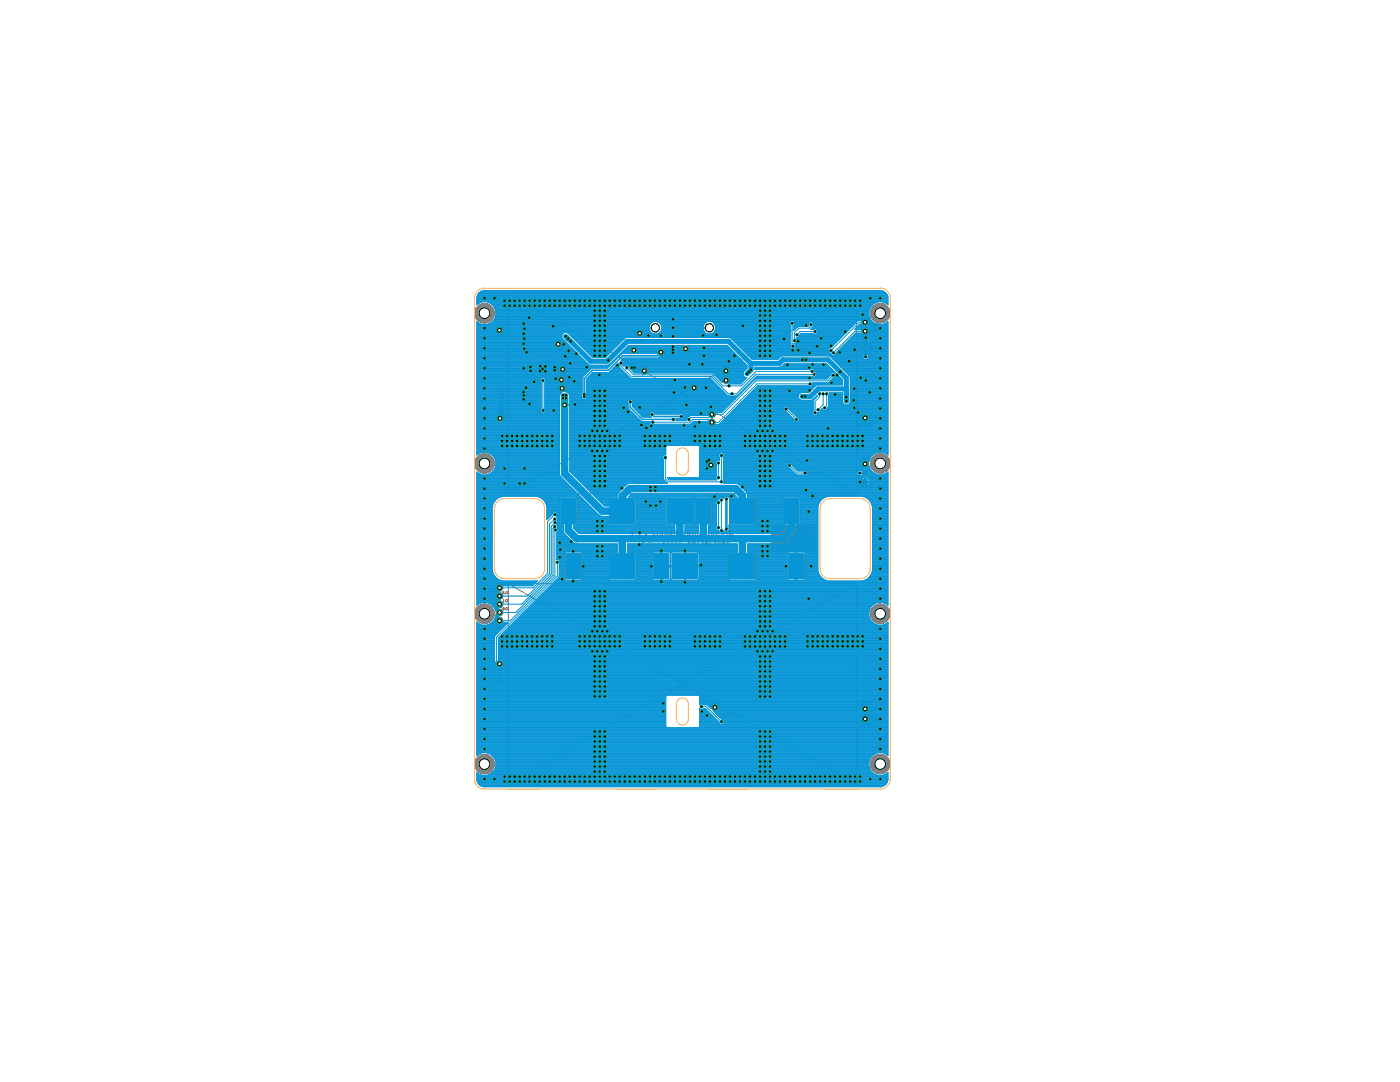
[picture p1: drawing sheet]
<svg xmlns="http://www.w3.org/2000/svg" width="279mm" height="216mm" viewBox="0 0 279 216" stroke-linecap="round" stroke-linejoin="round" font-family="sans-serif">
<path d="M135.5 77.8l1.4 1.4M136.9 77.8l-1.4 1.4M172.5 69.4h.6M172.8 69.1v.6M172.4 95.3h.6M172.7 95v.6M135.5 135.8l1.4 1.3M136.9 135.8l-1.4 1.3" fill="none" stroke="#afd134" stroke-width=".2"/>
<g fill="none" stroke="#808080" stroke-width=".2">
<path d="M101.5 58.5h69.4M101.5 58.5v40M101.5 58.5l69.4 40M170.9 58.5v40M170.9 58.5l-69.4 40M99.2 66.8l.2 .1-.2 .2M99.3 67.1l.1 .1-.2 .1M99.6 79h.1M99.7 67.3h.1M99.8 79.8v.3M99.8 79.4l-.1-.2-.1 .3M99.8 79.3h.3v.2"/>
<path d="M99.8 78.5l-.1-.1-.1 .3M99.8 78.5h.3v.2M99.8 78.5v.1M99.8 79.3v.1M100 66.8l.2 .1-.2 .2M100.1 77.8l-.5 .2 .5 .1M100.1 67.1l.1 .1-.2 .1M100.3 77.7v4.9M100.5 66.8l.2 .5 .1-.5M110.7 69.8h-.3l.1 .5M110.7 69.8v.1M111.2 69.9h-.2l.2 .4h-.3"/>
<path d="M111.8 70.1h-.3v-.3h.3v.5M112.1 69.8h.2M112.1 74.9h-.2l.2 .4h-.3M112.2 69.8v.5M112.7 75.1h-.3v-.3h.3v.5M112.9 74.8h.3M113.1 74.8v.5M171.6 69.5h.4v.3h-.5zM171.7 68.9l-.2 .2 .3 .1M171.7 68.9h.1M171.7 68.9l.1 .3M172 69l-.2 .2"/>
<path d="M172.3 67.8h.9M173.6 69.2l.3 .3M173.7 69.2a.2 .2 0 0 1 .2 .2 .2 .2 0 0 1-.2 .2zM173.7 65.8h.3v.3l-.3 .1 .3 .1M173.7 64.9h.3l-.1 .2h-.2zM173.8 64.6l.2 .3M174.2 69.6l.1-.5 .2 .5M174.2 69.5h.3M174.2 66.3l.2-.5 .2 .5M174.2 65.1l.2-.5 .2 .5M174.3 66.2h.2M174.3 65h.2"/>
<path d="M175 69.4h-.2v-.2l.2-.1v.5M175.1 66.1h-.2v-.3h.2v.5M175.1 64.9h-.2v-.3h.2v.5M99.6 82h.5M99.6 81.7h.5M99.6 81.1h.4l.1 .2h-.5zM99.8 81.7v.3M100 82.3l.1 .2h-.2l-.3-.2v.2M100.1 80.5h-.5l.5 .2h-.5M101.5 98.5h11.4M113.9 98.5h9.8M124.7 98.5h15.2"/>
<path d="M140.9 98.5h6.8M148.7 98.5h8.7M158.4 98.5h12.5M171.3 95.4l.4-.1 .1 .2h-.5zM171.3 94.8h.3M171.4 84.5l.2 .3M171.4 84.4h.2a.23 .23 0 0 1 .1 .3 .23 .23 0 0 1-.3 .2zM171.4 94.7v.3l.4-.1M171.6 91.1h.3M171.8 91.1v.5M171.9 84.4h.3M172 84.4v.5"/>
<path d="M172.2 91.2h.2l-.2 .4 .2-.1M172.2 96.9h.9M172.4 84.5l.3 .1-.1 .3-.2-.1zM172.8 91.4l-.1 .2M172.8 91.4l-.1-.2 .3-.1v.5M172.8 91.4h.2M173 84.5l.3 .1-.1 .3-.2-.1zM173.3 91.1v.5l.3-.5v.5M173.5 95l.2 .5 .2-.5M173.6 84.4h.2v.5l-.3-.1zM173.7 84.6h.1M174.3 95.2l-.2 .2 .3 .1"/>
<path d="M174.4 95l-.3 .1 .2 .1M174.6 95.5h.1M175.1 95.2l-.2 .2 .3 .1M175.2 95l-.3 .1 .3 .1M100.5 116.5h.1M100.5 116.5l-.1 .2 .2 .1M100.6 118.1h-.2l.2 .4h-.2M100.6 116.3l-.2 .1 .1 .1M100.6 119.7l-.1-.1v.5M101 119.7l.2-.1v.5l-.2-.1zM101 118.1l.2-.1v.5l-.2-.1zM101 116.4l.2-.1v.5l-.2-.1z"/>
<path d="M101.5 116.5h12.4M101.5 116.5v40M101.5 116.5l69.4 40M114.9 116.5h8.7M124.6 116.5h6.8M132.4 116.5h15.2M148.6 116.5h9.8M159.4 116.5h11.5M170.9 116.5v40M170.9 116.5l-69.4 40M98.9 124.9h.2v.4l-.2-.1zM99.5 124.9l.3-.1v.5l-.3-.1z"/>
<path d="M99.5 134.3h.5v.2h-.4zM99.5 134.8l.5 .1v.2h-.5M99.5 133.6l.5 .2-.5 .2M99.8 134.3v.1M99.8 136v.2h-.3v-.2h.5M100 135.4v.3l-.4-.3v.3M100.1 124.8l.2 .1-.2 .3h.2M100.4 120.1h.2M100.4 121.3l.2-.1a.23 .23 0 0 1 .1 .3 .23 .23 0 0 1-.3 .1zM100.4 121.3l.2 .3M101 121.3l.2-.1v.5l-.2-.1zM101.5 156.5h69.4"/>
<path d="M171.9 144.9h.2M171.9 140.3l-.2 .2 .3 .1M172 140.1l-.3 .1 .3 .1M172.1 144.5l-.1-.1v.5M172.5 144.6h.1M172.6 144.6l-.2 .2 .3 .1M172.6 140.2l-.2-.1-.1 .2 .3 .3h-.3M172.7 144.4l-.3 .1 .1 .1M173.1 140.4h-.2v-.3h.2v.5M173.2 144.7h-.2v-.2l.2-.1v.5M173.4 140.1h.3M173.5 144.4h.3"/>
<path d="M173.6 140.1v.5M173.7 144.4v.5M173.7 141.7l.2-.5 .2 .5M173.8 141.6h.2M174.2 143.2v.5h-.3M174.4 141.2h.2v.5l-.2-.1zM174.4 143.2l.2 .1v.3l-.2 .1M174.9 141.2l.3 .1-.3 .3h.3M174.9 143.2l.3 .1-.3 .3h.3"/>
<circle cx="99.7" cy="65.9" r=".7"/>
<circle cx="111.4" cy="68.7" r=".7"/>
<circle cx="111.4" cy="75.2" r=".14"/>
<circle cx="111.4" cy="74.9" r=".11"/>
<circle cx="112" cy="75.8" r=".7"/>
<circle cx="112.2" cy="77.5" r=".7"/>
<circle cx="112.3" cy="73.7" r=".7"/>
<circle cx="126.5" cy="69.9" r=".7"/>
<circle cx="127.7" cy="66.5" r=".7"/>
<circle cx="128.6" cy="74" r=".7"/>
<circle cx="131.9" cy="70.3" r=".7"/>
<circle cx="136.8" cy="69.6" r=".7"/>
<circle cx="138.5" cy="77.4" r=".7"/>
<circle cx="144.9" cy="75.9" r=".7"/>
<circle cx="144.9" cy="74" r=".7"/>
<circle cx="172.7" cy="64.3" r=".7"/>
<circle cx="172.7" cy="66.1" r=".7"/>
<circle cx="99.8" cy="83.5" r=".7"/>
<circle cx="112.7" cy="80.8" r=".7"/>
<circle cx="141.9" cy="92.8" r=".7"/>
<circle cx="142.1" cy="84.3" r=".7"/>
<circle cx="142.1" cy="82.7" r=".7"/>
<circle cx="172.7" cy="92.6" r=".7"/>
<circle cx="172.7" cy="83.4" r=".7"/>
<circle cx="99.7" cy="118.9" r=".7"/>
<circle cx="99.7" cy="117.3" r=".7"/>
<circle cx="99.7" cy="132.5" r=".7"/>
<circle cx="99.7" cy="122.2" r=".7"/>
<circle cx="99.7" cy="120.6" r=".7"/>
<circle cx="99.7" cy="123.9" r=".7"/>
<circle cx="142.7" cy="141.2" r=".7"/>
<circle cx="172.7" cy="141.5" r=".7"/>
<circle cx="172.7" cy="143.5" r=".7"/>
</g>
<g fill="none" stroke="#808080" stroke-width=".23">
<path d="M126.4 106.3l-.2 .1v.4l.5 .1M126.7 105.9h-.4l-.1 .2 .1 .2h.3M127.2 106.9h.1M127.7 105.9h.5v.4h-.3l-.2 .2 .1 .3 .4 .1M128.7 106.2l.2 .7 .2-.7M130.6 106.5h-.4v-.2l.2-.1 .2 .1v.4l-.1 .1-.3 .1M131.2 105.9v.8l-.2 .2M131.7 106.2v.7l.4-.1v-.6M132.7 105.9v1l.4-.1v-.5l-.4-.1M133.7 106.3l.2-.1 .2 .1-.1 .5h-.3zM134.7 106.9v-1l.3 .5 .3-.5v1M136.4 106.3v-.1h.3v.7"/>
<path d="M137.6 106.2h-.2l-.1 .2v.5l.3-.1 .1-.2-.4-.1M138.3 105.9v.8l-.2 .2M139.7 106l.4-.1 .1 .2-.5 .4v.3l.2 .1 .3-.2M141.2 106.2h.4M141.5 105.9v.8l-.3 .2M142.4 106.2h-.3l-.1 .2v.5l.4-.1v-.2l-.4-.1M143 106l.3-.1 .1 .2-.4 .4v.3l.2 .1 .3-.2M144.4 106.5h-.4v-.2l.2-.1 .2 .1v.4l-.1 .1-.3 .1M144.8 106.3v-.1h.3v.7M145.7 106l.2-.1 .3 .1-.1 .8-.4-.1z"/>
<circle cx="138.9" cy="106.5" r=".29"/>
</g>
<g fill="none" stroke="#808080" stroke-width=".21">
<path d="M128 108.9h.5M128.5 108.3l-.3-.2v.8M128.9 108.9h.1M129.3 108.9h.4M129.7 108.3l-.2-.2v.8M130.2 108.4l.1 .5 .2-.5M131.7 108.6h-.3l.1-.2h.2v.4l-.3 .1M132.2 108.9v-.5h.2h.4v.5M132.5 108.4v.5M133.6 108.4l-.3 .1v.4l.3-.1v-.2h-.3M133.9 108.4h.3v.5M134.6 108.1h.4v.8"/>
<path d="M134.6 108.4h.4M137.4 108.5l.1 .3 .3 .1M137.5 108.1l.3 .1v.3h-.4zM138.3 108.3l.4 .4M138.4 108.2v-.1a.36 .36 0 0 1 .3 .4 .36 .36 0 0 1-.3 .3l-.1-.2zM139.1 108l.4 1M140 108.5v.4M140.2 108.1l.2 .6h-.5M140.9 108.3l.3 .4M140.9 108.2v-.1a.36 .36 0 0 1 .4 .4 .36 .36 0 0 1-.4 .3l-.1-.2zM141.7 108l.3 1M142.4 108.9h.5"/>
<path d="M142.9 108.3l-.2-.2v.8M143.8 108.3a.22 .22 0 0 0-.3-.2 .22 .22 0 0 0-.1 .3l.4 .5h-.5M144.3 108.3l.3 .4M144.3 108.2l.1-.1a.36 .36 0 0 1 .3 .4 .36 .36 0 0 1-.3 .3zM145.6 108.3a.22 .22 0 0 0-.3-.2 .22 .22 0 0 0-.1 .3l.4 .5h-.5"/>
</g>
<g fill="#808080" stroke="#808080" stroke-width=".2">
<path d="M154 104.8h8.7v5.3h-8.7z"/>
<path d="M156.4 99.4h3.1v5.1h-3.1z"/>
<path d="M111.9 99.4h3.1v5.1h-3.1z"/>
<path d="M145.6 99.4h5.1v5.1h-5.1z"/>
<path d="M138.8 99.4h3.1v5.1h-3.1z"/>
<path d="M121.6 99.4h5.1v5.1h-5.1z"/>
<path d="M133.1 99.4h5.1v5.1h-5.1z"/>
<path d="M112.9 110.4h3.1v5.1h-3.1z"/>
<path d="M157.4 110.4h3.1v5.1h-3.1z"/>
<path d="M121.6 110.4h5.1v5.1h-5.1z"/>
<path d="M130.4 110.4h3.1v5.1h-3.1z"/>
<path d="M145.6 110.4h5.1v5.1h-5.1z"/>
<path d="M134.1 110.4h5.1v5.1h-5.1z"/>
</g>
<g fill="#808080" stroke="#808080" stroke-width=".2">
<path d="M172.3 68h1v1h-1z" fill-rule="evenodd"/>
<path d="M172.3 69.8h1v1h-1z" fill-rule="evenodd"/>
<path d="M172.1 95.7h1.1v1h-1.1z" fill-rule="evenodd"/>
<path d="M172.1 93.9h1.1v1h-1.1z" fill-rule="evenodd"/>
<circle cx="136.8" cy="69.6" r=".61"/>
<circle cx="112.7" cy="80.8" r=".61"/>
<circle cx="99.7" cy="65.9" r=".61"/>
<circle cx="138.5" cy="77.4" r=".61"/>
<circle cx="112" cy="75.8" r=".61"/>
<circle cx="112.2" cy="77.5" r=".61"/>
<circle cx="142.1" cy="84.3" r=".61"/>
<circle cx="127.7" cy="66.5" r=".61"/>
<circle cx="128.6" cy="74" r=".61"/>
<circle cx="126.5" cy="69.9" r=".61"/>
<circle cx="141.9" cy="92.8" r=".61"/>
<circle cx="172.7" cy="92.6" r=".61"/>
<circle cx="99.7" cy="122.2" r=".61"/>
<circle cx="99.7" cy="120.6" r=".61"/>
<circle cx="99.7" cy="118.9" r=".61"/>
<circle cx="99.7" cy="117.3" r=".61"/>
<circle cx="99.7" cy="123.9" r=".61"/>
<circle cx="142.7" cy="141.2" r=".61"/>
<circle cx="172.7" cy="83.4" r=".61"/>
<circle cx="96.7" cy="152.5" r="1.12"/>
<circle cx="96.7" cy="122.5" r="1.12"/>
<circle cx="96.7" cy="62.5" r="1.12"/>
<circle cx="175.7" cy="152.5" r="1.12"/>
<circle cx="175.7" cy="122.5" r="1.12"/>
<circle cx="175.7" cy="62.5" r="1.12"/>
<circle cx="96.7" cy="92.5" r="1.12"/>
<circle cx="175.7" cy="92.5" r="1.12"/>
<circle cx="96.7" cy="62.5" r="1.99"/>
<circle cx="175.7" cy="62.5" r="1.99"/>
<circle cx="175.7" cy="92.5" r="1.99"/>
<circle cx="175.7" cy="122.5" r="1.99"/>
<circle cx="175.7" cy="152.5" r="1.99"/>
<circle cx="96.7" cy="152.5" r="1.99"/>
<circle cx="96.7" cy="122.5" r="1.99"/>
<circle cx="96.7" cy="92.5" r="1.99"/>
<circle cx="99.7" cy="132.5" r=".61"/>
<circle cx="99.8" cy="83.5" r=".61"/>
<circle cx="131.9" cy="70.3" r=".61"/>
<circle cx="142.1" cy="82.7" r=".61"/>
<circle cx="144.9" cy="75.9" r=".61"/>
<circle cx="144.9" cy="74" r=".61"/>
<circle cx="172.7" cy="66.1" r=".61"/>
<circle cx="172.7" cy="64.3" r=".61"/>
<circle cx="172.7" cy="141.5" r=".61"/>
<circle cx="172.7" cy="143.5" r=".61"/>
<circle cx="130.8" cy="65.4" r=".87"/>
<circle cx="141.6" cy="65.4" r=".87"/>
<circle cx="111.4" cy="68.7" r=".61"/>
<circle cx="112.3" cy="73.7" r=".61"/>
</g>
<g fill="#0696d7" stroke="#0696d7" stroke-width=".2">
<path d="M172.3 68.1h.9v.9h-.9z" fill-rule="evenodd"/>
<path d="M172.3 69.8h.9v.9h-.9z" fill-rule="evenodd"/>
<path d="M172.2 95.7h.9v.9h-.9z" fill-rule="evenodd"/>
<path d="M172.2 93.9h.9v1h-.9z" fill-rule="evenodd"/>
</g>
<g fill="#0696d7" stroke="#0696d7" stroke-width=".2">
<path d="M156.4 99.5h3v5h-3z"/>
<path d="M111.9 99.5h3v5h-3z"/>
<path d="M145.7 99.5h5v5h-5z"/>
<path d="M138.9 99.5h3v5h-3z"/>
<path d="M121.7 99.5h5v5h-5z"/>
<path d="M133.2 99.5h5v5h-5z"/>
<path d="M112.9 110.5h3.1v5h-3.1z"/>
<path d="M157.4 110.5h3v5h-3z"/>
<path d="M121.7 110.5h5v5h-5z"/>
<path d="M130.5 110.5h3v5h-3z"/>
<path d="M145.7 110.5h5v5h-5z"/>
<path d="M134.2 110.5h5v5h-5z"/>
</g>
<path d="M131.9 70.3l-.7 .7h-6.9l-2.9 2.9h-3.2l-1.6 1.6v3.7M125.8 80.2v1.1l2.4 2.4h6.2M130.1 82.7l.4 .4h5.5" fill="none" stroke="#0696d7" stroke-width=".32"/>
<path d="M112.7 79.2v15.3l7.5 7.5h4v-3l1.5-1.5h21.1l1.4 1.3v3.2M113.4 102v3.8l1.7 1.7h41l1.9-1.9-.1-3.6M124.2 107.5v5.5M135.7 102v5.5M140.4 102v5.5M148.2 107.5v5.5" fill="none" stroke="#0696d7" stroke-width="1.5"/>
<g fill="none" stroke="#0696d7" stroke-width=".21">
<path d="M108.4 75.9v6M112.7 79.2l.2 .2M112.9 79.4h.1M123.9 72.4v.6l2.1 2.1h15.9l3.5 3.5h1.6l3.9-3.9h11.6M125.1 73.4l1.4 1.4h15.6l2.2 2.2h3.7l2.9-2.9h11.2M128.2 74.8h.1M158.1 64.5v4.4l.2 .2M158.6 67h.1M161.7 76.6h-10.6l-7.7 7.7h-1.3l-.6-.6h-3.2l-.6 .5h-7.4M161.9 64.7v.4l-.4 .4h-2l-.9 .9v1.6M162.7 66.1h-3l-.6 .7M163.6 78.6v.6l-.9 .9v2.3"/>
<path d="M164.3 78.6v2.2l-1 1M165 78.6v2.4l-.4 .4M166.3 74.9l-1.1 1.1h-14.3l-6.7 6.7h-2.1l-.6 .6h-3.6l-.4 .4M172.7 66.1h-2.1l-4.3 4.3M172.7 64.3h-1.2l-5.7 5.7M172.8 70.3v.9M127.7 97.5v.4h2.1M143.4 92.4v2.9M144 90.9v5.2h-10.6l-.6-.6v-4.2M144 99.8v6.1M156.9 81.6l2.1 2.1M157.6 92.9l1.5 1.5h1.6"/>
<path d="M171.6 94.4h1.1M110.7 103.6l-1 1v9.9l-4.4 4.4h-5.6M110.7 105.1l-.3 .3v9.4l-7.4 7.4h-3.3M110.8 102.7l-1.5 1.4v10.3l-2.9 2.9h-6.7M110.8 104.3l-.8 .8v9.6l-5.9 5.9h-4.4M110.9 105.7l-.2 .2v9.1l-8.9 8.9h-2.1M111.2 112.2v2.8l-12.1 12.1v4.8l.6 .6M143.4 100.3v5M140 141h1l3 3"/>
</g>
<path d="M149.8 72.5l.1 .1M168.9 78.9h.1M145 99.6v6" fill="none" stroke="#0696d7" stroke-width=".51"/>
<path d="M168.9 78.9v.3" fill="none" stroke="#0696d7" stroke-width=".61"/>
<path d="M112.9 67.1l5 5h3.3l4-4h20.2l4.4 4.4h5.8l.7-.7h9l3.6 3.6v4.6M149.9 72.6v1.2l-.8 .8M168.9 77.6h-5.6l-1.5 1.5h-1.7" fill="none" stroke="#0696d7" stroke-width="1"/>
<g fill="none" stroke="#0696d7" stroke-width=".2">
<path d="M95.2 59.5v1.3a2.21 2.21 0 0 1 3.4 .4M95.2 59.9h82M95.2 59.8h82M95.2 59.7h82M95.2 59.5h82M95.2 59.4h82M95.2 59.3h82M95.2 59.2h82M95.2 59.1h81.9M95.3 58.9h81.8M95.3 58.8h81.7M95.4 58.7h81.6"/>
<path d="M95.5 58.6h81.4M95.6 58.5h81.2M95.7 58.3h81M95.9 58.2h80.6M96.1 58.1h80.2M96.5 58h79.4M96.7 58a1.55 1.55 0 0 0-1.5 1.5M175.7 58a1.55 1.55 0 0 1 1.3 .8M177 58.8l.2 .7M177.2 59.5v1.3a2.21 2.21 0 0 0-3.5 .4M95.2 75.3h16.1M95.2 76.7h12.8"/>
<path d="M95.2 67.4h17M95.2 66.5h3.9M95.2 66.7h4.1M95.2 65.1h4.2M95.2 67.9h17.4M95.2 69.6h19.1M95.2 70.5h20M95.2 66.9h16.9M95.2 65.7h3.6M95.2 68.6h15.4M95.2 68.5h15.4M95.2 76.5h12.8"/>
<path d="M95.2 78.2h12.8M95.2 75h21.3M95.2 73.2h16.5M95.2 79.7h12.8M95.2 77.2h12.8M95.2 75.5h12.9M95.2 75.6h12.7M95.2 78.4h12.8M95.2 71h20.5M95.2 71.7h21.2M95.2 66.3h3.7M95.2 70.4h19.9"/>
<path d="M95.2 76.4h12.8M95.2 71.1h20.6M95.2 69.4h15.8M95.2 69.1h15.5M95.2 75.1h16.4M95.2 75.2h16.2M95.2 73.5h16.3M95.2 73.8h16.3M95.2 73.3h16.4M95.2 79.9h12.8M95.2 79.8h12.8M95.2 79.6h12.8"/>
<path d="M95.2 79.4h12.8M95.2 79.3h12.8M95.2 79.2h12.8M95.2 79.1h12.8M95.2 79h12.8M95.2 78.8h12.8M95.2 78.7h12.8M95.2 78.6h12.8M95.2 78.5h12.8M95.2 78.1h12.8M95.2 78h12.8M95.2 77.9h12.8"/>
<path d="M95.2 77.7h12.8M95.2 77.6h12.8M95.2 77.5h12.8M95.2 77.4h12.8M95.2 77.3h12.8M95.2 77h12.8M95.2 76.9h12.8M95.2 76.8h12.8M95.2 76.3h12.8M95.2 76.2h12.7M95.2 76.1h12.6M95.2 75.9h12.6"/>
<path d="M95.2 75.8h12.6M95.2 75.7h12.6M95.2 74.9h21.4M95.2 74.7h21.6M95.2 74.6h21.7M95.2 74.5h16.9M95.2 74.4h16.6M95.2 74.3h16.5M95.2 74.1h16.4M95.2 74h16.3M95.2 73.9h16.3M95.2 73.7h16.3"/>
<path d="M95.2 73.4h16.3M95.2 73h16.6M95.2 72.9h16.8M95.2 72.8h22.4M95.2 72.7h22.2M95.2 72.6h22.1M95.2 72.5h21.9M95.2 72.3h21.8M95.2 72.2h21.7M95.2 72.1h21.6M95.2 72h21.5M95.2 71.8h21.3"/>
<path d="M95.2 71.6h21.1M95.2 71.5h21M95.2 71.4h20.9M95.2 71.2h20.7M95.2 70.9h20.4M95.2 70.8h20.3M95.2 70.6h20.1M95.2 70.3h19.8M95.2 70.1h19.7M95.2 70h19.5M95.2 69.9h19.4M95.2 69.8h19.3"/>
<path d="M95.2 69.7h19.2M95.2 69.3h15.6M95.2 69.2h15.5M95.2 68.9h15.4M95.2 68.8h15.4M95.2 68.7h15.4M95.2 68.3h15.4M95.2 68.2h15.5M95.2 68.1h15.6M95.2 68h15.8M95.2 67.7h17.2M95.2 67.6h17.1"/>
<path d="M95.2 67.5h17M95.2 67.3h16.9M95.2 67.1h16.9M95.2 67h16.9M95.2 66.8h17M95.2 66.4h3.8M95.2 66.2h3.7M95.2 66.1h3.6M95.2 65.9h3.6M95.2 65.8h3.6M95.2 65.6h3.7M95.2 65.4h3.7"/>
<path d="M95.2 65.3h3.8M95.2 65.2h4M95.2 65h34.4M95.2 64.9h34.5M95.2 64.7h.9M95.2 64.6h.6M95.2 64.5h.3M95.2 64.4h.2M95.2 64.2h.1M95.2 60.7h.1M95.2 60.6h.2M95.2 60.5h.4"/>
<path d="M95.2 60.4h.6M95.2 60.3h.9M95.2 60.2h82M95.2 60h82M97.3 64.7h32.4M97.3 60.3h77.8M97.5 60.4h77.3M97.6 64.6h32.2M97.8 60.5h76.7M97.9 64.5h32M98 64.4h32M98 60.6h76.3"/>
<path d="M98.2 64.2h32.1M98.2 60.7h76M98.3 60.9h75.8M98.3 64.1h59.4M98.4 64h59.4M98.4 61h75.5M98.5 63.9h73.4M98.5 61.1h75.3M98.6 61.2a2.3 2.3 0 0 1-.4 3 2.3 2.3 0 0 1-3 0v26.6M98.6 63.8h73.4M98.6 61.2h75.1M98.7 63.6h73.4"/>
<path d="M98.7 61.3h75M98.7 63.5h73.7M98.7 61.5h74.9M98.8 63.4h74.8M98.8 61.6h74.8M98.8 65.7v.4M98.8 66.1a.84 .84 0 0 0 .9 .6 .84 .84 0 0 0 .8-.6M98.8 63.3h74.7M98.8 61.7h74.7M98.9 63.2h74.6M98.9 61.8h74.6M98.9 63h74.5"/>
<path d="M98.9 62h74.5M99 62.9h74.4M99 62.8h74.4M99 62.7h74.4M99 62.5h74.4M99 62.4h74.4M99 62.3h74.4M99 62.2h74.4M99 62.1h74.4M99.2 65.2l.3-.1 .6 .1M99.2 65.2l-.4 .5M99.9 65.1h29.7"/>
<path d="M100 66.7h12.2M100.1 65.2l.4 .5v.4M100.1 65.2h29.4M100.2 66.5h12.2M100.2 65.3h29.3M100.3 66.4h12.2M100.4 65.4h29.1M100.4 66.3h26.5M100.4 65.6h29.1M100.4 66.2h26.5M100.5 65.7h27M100.5 66.1h26.5"/>
<path d="M100.5 65.9h26.6M100.5 65.8h26.7M107.8 75.7v.4l.2 .2M108 76.3v5.3l-.1 .1v.4l.3 .3M108.1 75.4l-.3 .3M108.6 75.4l.3 .3M108.7 75.5h2.6M108.7 76.3v5.2M108.7 76.7h7.5M108.7 76.5h3M108.7 78.2h3.1M108.7 79.7h3"/>
<path d="M108.7 77.2h2.7M108.7 78.4h3.4M108.7 76.4h2.8M108.7 79.9h3M108.7 79.8h3M108.7 79.6h3M108.7 79.4h3M108.7 79.3h3M108.7 79.2h3M108.7 79.1h3M108.7 79h3M108.7 78.8h3"/>
<path d="M108.7 78.7h3.1M108.7 78.6h3.1M108.7 78.5h3.3M108.7 78.1h2.9M108.7 78h2.8M108.7 77.9h2.7M108.7 77.7h2.7M108.7 77.6h2.7M108.7 77.5h2.7M108.7 77.4h2.7M108.7 77.3h2.7M108.7 77h2.8"/>
<path d="M108.7 76.9h2.9M108.7 76.8h3M108.7 76.3h2.7M108.8 75.6h2.4M108.8 76.2h2.5M108.9 75.7v.4l-.2 .2M108.9 76.1h2.4M108.9 75.9h2.3M108.9 75.8h2.3M108.9 75.7h2.3M110.6 68.9l.1 .3 .5 .3M111.2 67.9a.81 .81 0 0 0-.6 1"/>
<path d="M111.3 75.3l-.1 .3 .1 .7M111.5 73.5a.84 .84 0 0 1 .8-.7 .84 .84 0 0 1 .8 .7M111.5 73.5l.1 .7 .2 .2M111.5 77a.83 .83 0 0 0 .6 1.3M111.5 67.9l.4 .1M111.6 75.1l-.3 .2M111.8 69.4h2.3M111.8 74.4l.3 .1 .7-.1M111.8 68h.9M111.9 68l.2 .2M111.9 75l-.3 .1M112 69.3h2"/>
<path d="M112 68.1h.8M112 76.7l-.5 .3M112.1 69.2h1.8M112.1 68.2l.1 .7M112.1 68.2h.8M112.1 78.3h.1M112.1 78.3l-.4 .7v15.7l.4 .7M112.1 67.2l.1 .3 5.3 5.2 .2 .2h3.6l.5-.3M112.1 69.1h1.7M112.1 68.3h1M112.2 68.5h1M112.2 68.9h1.4"/>
<path d="M112.2 75l.3 .1M112.2 68.9l-.3 .5-.4 .1M112.2 68.6h1.1M112.2 66.7l-.1 .5M112.2 68.8h1.3M112.2 68.7h1.2M112.4 76.7l.3 .1M112.4 76.5h3.8M112.5 75.1l.3 .2M112.5 75.1h3.9M112.5 74.5h4.5M112.6 76.4h3.6"/>
<path d="M112.6 72.9h9.2M112.6 75.2h3.7M112.6 76.8h3.6M112.7 76.8l.2 .2M112.7 76.3h3.5M112.7 66.3l-.5 .4M112.7 78.1h3.5M112.8 75.3h3.4M112.8 75.3a.85 .85 0 0 1-.3 1.2 .85 .85 0 0 1-1.2-.2M112.8 76.9h3.4M112.8 76.2h3.4M112.8 74.4h4.3"/>
<path d="M112.8 75.5h3.4M112.8 76.1h3.4M112.8 73h8.8M112.9 75.6h3.3M112.9 78h3.3M112.9 75.9h3.3M112.9 75.8h3.3M112.9 75.7h3.3M112.9 77a.82 .82 0 0 1-.2 1.2 .97 .97 0 0 1 1 .8v15.1l6.9 6.9h.8v-1.6l.2-.2M112.9 77h3.3M112.9 74.3h4.3M112.9 77.9h3.3"/>
<path d="M112.9 73.2h8.6M112.9 77.2h3.3M113 77.7h3.2M113 77.3h3.2M113 74.1h4.3M113 73.3h8.4M113 77.6h3.2M113 77.5h3.2M113 77.4h3.2M113.1 66.3l.7 .6 4.4 4.4h2.7l3.6-3.6 .5-.4h20.5l.3 .2 4.3 4.2h5.2l.8-.7M113.1 78.2h3.1M113.1 74h4.4"/>
<path d="M113.1 73.4h8.2M113.1 73.5l-.1 .7-.2 .2M113.1 73.5h4.8M113.1 73.8h4.6M113.1 73.9h4.5M113.1 73.7h4.7M113.3 66.4h13.6M113.3 78.4h2.9M113.4 66.5h13.5M113.4 78.5h2.7M113.5 78.6h2.6M113.6 66.7h13.3"/>
<path d="M113.6 78.7h2.5M113.7 78.8h2.4M113.7 66.8h13.2M113.7 79.7h2.6M113.7 79.9h11.6M113.7 79.8h11.7M113.7 79.6h2.5M113.7 79.4h2.4M113.7 79.3h2.4M113.7 79.2h2.4M113.7 79.1h2.4M113.7 79h2.4"/>
<path d="M113.8 66.9h13.2M113.9 67h13.1M114 67.1h13.1M114.2 67.3h13.2M114.3 67.4h10.6M114.4 67.5h10.3M114.5 67.6h10.1M114.6 67.7h9.8M114.8 67.9h9.5M114.9 68h9.3M115 68.1h9.1M115.1 68.2h8.9"/>
<path d="M115.2 68.3h8.6M115.4 68.5h8.3M115.5 68.6h8.1M115.6 68.7h7.9M115.7 68.8h7.7M115.8 68.9h7.4M116 69.1h7.1M116.1 78.5v.5M116.1 69.2h6.9M116.1 79v.4l.3 .3h.4l.3-.3M116.2 78.4l-.1 .1M116.2 69.3h6.7"/>
<path d="M116.3 69.4h6.4M116.4 69.6h6.2M116.6 69.7h5.9M116.7 69.8h5.7M116.8 69.9h5.5M116.9 79.7h29.8M116.9 70h5.3M117 79.6h29.8M117 76.7h21.1M117 76.5h25.8M117 78.2h27.5M117 77.2h20.7"/>
<path d="M117 78.4h27.6M117 76.4h25.7M117 78.4l.1 .1M117 75.7v2.7M117 78.1h21.1M117 78h21M117 77.9h20.8M117 77.7h20.8M117 77.6h20.7M117 77.5h20.7M117 77.4h20.7M117 77.3h20.7"/>
<path d="M117 77h20.8M117 76.9h20.8M117 76.8h21M117 76.3h25.6M117 76.2h25.4M117 76.1h25.3M117 75.9h25.2M117 75.8h25.1M117 75.7h25M117.1 70.1h4.9M117.1 79v.4M117.1 79.4h29.8"/>
<path d="M117.1 75.6h24.7M117.1 78.5v.4M117.1 78.9v.1M117.1 79.3h29.9M117.1 79.2h30M117.1 79.1h28.7M117.1 79h28.1M117.1 78.8h28M117.1 78.7h27.9M117.1 78.6h27.7M117.1 78.5h27.6M117.2 70.3h4.7"/>
<path d="M117.2 75.5h8.6M117.3 70.4h4.5M117.3 75.3h8.4M117.4 70.5h4.3M117.5 75.2h8.1M117.5 70.6h4M117.6 75.1h7.8M117.6 70.8h3.8M117.7 75h7.6M117.8 73.7h.1M117.8 73.7l-1.6 1.6v3.1M117.8 70.9h3.5"/>
<path d="M117.8 74.9h7.4M117.9 71h3.3M117.9 74.7h7.2M118 71.1h3.1M118.1 74.6h6.9M118.1 71.2h2.8M118.2 74.5h6.6M118.3 74.4h6.4M121.5 72.8h.4M121.6 74.3h3M121.7 72.7h.3M121.8 74.1h2.7"/>
<path d="M121.8 74.1l-.2 .2h-3.2l-1.4 1.4M121.8 74.1h.1M121.8 72.6h.3M121.8 72.6h.1M121.9 74h2.5M121.9 72.5h.3M122 73.9h2.2M122 72.3h.4M122.1 73.8h2M122.2 72.2h.3M122.2 73.7h1.8M122.3 72.1h.3"/>
<path d="M122.4 73.5h1.5M122.4 72h.3M122.5 73.4h1.3M122.5 71.8h.3M122.6 73.3h1M122.7 71.7h.3M122.7 73.2h.8M122.8 71.6h.3M122.8 73h.7M122.9 71.5h.3M123 72.9h.5M123 71.4h.3"/>
<path d="M123.1 72.8h.4M123.1 71.2h.3M123.2 72.7h.2M123.3 71.1h.3M123.3 72.6h.1M123.4 71h.3M123.5 70.9h.3M123.5 72.8l-.1-.3-1.6 1.6M123.5 72.8v.4M123.5 73.2l2.4 2.3h15.9l3.4 3.5h.5l.2 .1 1.2-.1 3.9-3.9h11.1l.1 .1M123.6 70.8h.3M123.7 70.6h.3"/>
<path d="M123.9 70.5h2M124 70.4h1.8M124 71.8h24M124.1 70.3h1.7M124.2 71.7h23.7M124.2 72h23.9M124.2 70.1h1.5M124.3 71.6h23.5M124.3 72.8l.3 .4 .3-.3h.4l.3 .3v.2M124.3 72.8h24.7M124.3 72.9h.5M124.3 72.1h24"/>
<path d="M124.4 70h1.3M124.4 71.5h23.3M124.4 72.7h24.5M124.4 72.2h24M124.5 73h.2M124.5 72.6h24.3M124.5 72.5h24.1M124.5 72.3h24M124.5 69.9h1.2M124.6 69.8h1.1M124.7 69.7h1M124.8 69.6h.9"/>
<path d="M124.9 69.4h.9M125.1 69.3h.8M125.2 69.2h.8M125.3 69.1h10.9M125.4 72.9h23.7M125.4 68.9h10.9M125.5 73h23.6M125.6 79.7l-.3 .3v.4M125.6 73.2h23.5M125.6 73.4l1 1h1.3l-.1-.6 .1-.3M125.6 73.3h2.5M125.6 73.4h2.4"/>
<path d="M125.7 70.1l.3 .5h-1.9l-2.9 2.9h-3.2l-.2 .2M125.7 69.7v.4M125.8 73.5h2.1M125.8 69.4l-.1 .3M125.9 73.7h1.9M126 79.7l.3 .3v.4M126 73.8h1.8M126 69.2l-.2 .2M126.1 73.9h1.7M126.2 79.8h20.3M126.2 74h1.6M126.3 79.9h20.1"/>
<path d="M126.3 69.1l-.3 .1M126.4 74.1h1.4M126.5 74.3h1.3M126.6 74.4h1.2M126.7 69.1l.5 .3M126.9 66.7l.1 .3 .5 .3M126.9 69.2h9.2M127 70.5h4.1M127.1 69.3h9M127.1 70.4h4M127.2 69.4h8.8M127.2 69.4l.1 .7"/>
<path d="M127.2 69.6h4.3M127.2 70.3h3.9M127.3 70.1h3.8M127.3 69.7h4M127.3 70.1l-.3 .5 4.1-.1M127.3 70h3.8M127.3 69.9h3.8M127.3 69.8h3.9M127.9 65.7h1.7M128 67.3h29.7M128.1 73.3l-.2 .2M128.2 65.8l.2 .2 .1 .7"/>
<path d="M128.2 65.8a.85 .85 0 0 0-1 0 .85 .85 0 0 0-.3 .9M128.2 65.8h1.4M128.2 67.1h29.5M128.3 65.9h1.4M128.3 67h29.4M128.4 66.1h1.3M128.4 66.9h29.3M128.4 73.2l-.3 .1M128.4 66.2h1.4M128.5 66.8h29.2M128.5 66.3h1.4M128.5 66.5h1.8"/>
<path d="M128.5 66.7h29.2M128.5 66.7l-.1 .3-.6 .3M128.5 66.4h1.5M128.8 73.2l.3 .1M129.1 73.3l.2 .2M129.1 73.3h15.3M129.2 73.4h15.1M129.3 73.5l.1 .3-.1 .6h12.9l2 1.9-.1-.2 .1-.7M129.3 73.5h14.9M129.3 74.4h14.8M129.3 73.7h14.8M129.4 74.3h14.7"/>
<path d="M129.4 73.8h14.7M129.4 74.1h14.7M129.4 74h14.7M129.4 73.9h14.7M130.6 64.1a1.28 1.28 0 0 0-1.1 1.3 1.28 1.28 0 0 0 1.1 1.3M131 64.1a1.28 1.28 0 0 1 1.1 1.3 1.28 1.28 0 0 1-1.1 1.3M131.1 70.1v.4M131.3 64.2h9.8M131.3 66.5h9.7M131.4 71.4h16.2M131.6 71.2h15.8M131.6 66.4h9.2"/>
<path d="M131.6 64.4h9.2M131.7 71.1h15.6M131.7 64.5h9M131.7 66.3h9M131.7 71.1l-.3 .3h-6.9l-.5 .5 .5 .3v.5l-.2 .1M131.7 71.1h.1M131.7 69.5l-.5 .3-.1 .3M131.8 64.6h8.8M131.8 66.2h8.8M131.9 66.1h8.6M131.9 64.7h8.6M131.9 65.9h8.5"/>
<path d="M131.9 64.9h8.5M132 65h8.4M132 65.8h8.4M132 65.1h8.3M132 65.7h8.3M132.1 69.5l.3 .1 .3 .5M132.1 65.6h8.2M132.1 65.4h8.2M132.1 65.3h8.2M132.1 65.2h8.2M132.2 69.6h3.8M132.4 71h14.8"/>
<path d="M132.4 71l-.3 .1M132.4 69.7h3.6M132.5 70.9h14.6M132.5 69.8h3.5M132.6 70.8l-.2 .2M132.6 70.8h14.3M132.6 70.6h14.2M132.6 69.9h3.5M132.7 70h3.4M132.7 70.5h14M132.7 70.4h3.9M132.7 70.1l-.1 .7"/>
<path d="M132.7 70.3h3.6M132.7 70.1h3.5M136 69.4l.4-.5h-10.9l-3.7 3.7M136 69.4l.1 .7M136.1 70.1a.86 .86 0 0 0 1.4 0M137.1 70.4h9.5M137.3 70.3h9.2M137.4 68.9h7.7M137.4 70.1h8.9M137.5 69.1h7.7M137.5 70h8.7M137.6 69.2h7.8"/>
<path d="M137.6 69.9h8.5M137.6 69.3h7.9M137.6 69.8h8.4M137.7 69.6h8M137.7 69.4l-.4-.5h7.8l4 4M137.7 69.4l-.2 .7M137.7 69.4h7.9M137.7 69.7h8.2M137.7 77.2v.4M137.7 77.6l.1 .3M137.8 77.9l.6 .3M138.4 76.6l-.6 .3-.1 .3"/>
<path d="M138.7 76.6l.5 .3 .2 .3M138.9 76.7h4M139 78.1h5.4M139.1 76.8h3.9M139.1 78h5.2M139.2 77.9h4.9M139.2 76.9h4M139.3 77.7h4.7M139.3 77h4M139.3 77.2h4.1M139.3 77.6h4.6M139.4 77.2v.4"/>
<path d="M139.4 77.6l-.2 .3-.5 .3M139.4 77.5h4.4M139.4 77.4h4.2M139.4 77.3h4.1M141.3 64.1a1.29 1.29 0 0 0-1 1.3 1.29 1.29 0 0 0 1 1.3M141.8 64.1a1.29 1.29 0 0 1 1 1.3 1.29 1.29 0 0 1-1 1.3M142.1 64.2h15.5M142.1 66.5h15.6M142.3 74.5h1.9M142.3 64.4h15.2M142.3 66.4h15.4M142.4 74.6h1.9"/>
<path d="M142.4 64.5h15.1M142.5 66.3h15.2M142.6 74.7h1.9M142.6 66.2h15.1M142.6 64.6h14.9M142.6 64.7h14.9M142.7 66.1h15M142.7 74.9h5.6M142.7 65.9h15M142.7 64.9h15M142.7 65.8h15M142.7 65h15"/>
<path d="M142.8 65.1h14.9M142.8 75h5.6M142.8 65.7h14.9M142.8 65.6h14.9M142.8 65.4h14.9M142.8 65.3h14.9M142.8 65.2h14.9M142.9 75.1h1.7M143 75.2h1.4M143.2 75.3h1.1M143.3 75.5h.9M143.4 75.6h.7"/>
<path d="M143.5 75.7h.6M143.6 75.8h.5M143.8 75.9h.3M143.9 76.1h.2M144 76.2h.1M144.1 76.3h.1M144.2 73.5a.85 .85 0 0 0 .7 1.3 .85 .85 0 0 0 .7-1.3M144.2 75.4a.86 .86 0 0 1 1.4 0M144.7 73.2l-.5 .3M145 73.2l.4 .1M145.1 75.1h3.4M145.2 74.7h3.1"/>
<path d="M145.4 73.3l.2 .2M145.4 73.3h3.7M145.4 75.2h3.2M145.4 74.6h2.9M145.5 73.4h3.6M145.5 75.3h3.3M145.5 74.5h2.8M145.6 75.4a.79 .79 0 0 1-.1 1.1l2.5-.1M145.6 73.5h3.4M145.6 75.5h3.4M145.6 76.3h2.5M145.6 74.4h2.7"/>
<path d="M145.6 73.7h3.3M145.6 67.4h12.1M145.6 75.6h3.3M145.6 76.2h2.7M145.7 74.3h2.7M145.7 73.8h3.1M145.7 75.7h3M145.7 76.1h2.7M145.7 75.9h2.8M145.7 75.8h2.9M145.7 74.1h2.7M145.7 74h2.9"/>
<path d="M145.7 73.9h3M145.8 76.5h2.1M145.9 67.5h11.8M146 67.6h11.7M146.1 67.7h11.6M146.2 67.9h11.5M146.3 79.1h1M146.4 68h11.3M146.5 68.1h11.2M146.6 68.2h11.1M146.7 68.3h11M146.9 68.5h10.8"/>
<path d="M147 68.6h10.7M147.1 68.7h10.6M147.2 79h.2M147.2 68.8h10.5M147.3 78.8h.2M147.3 68.9h10.4M147.4 78.7h.2M147.4 69.1h10.3M147.5 78.6h.2M147.6 69.2h10.1M147.6 78.5h.3M147.7 69.3h10"/>
<path d="M147.7 78.4h.3M147.8 69.4h10.1M147.9 78.2h.2M147.9 69.6h10.1M148 78.1h.2M148.1 69.7h17.3M148.1 78h.2M148.2 69.8h17.1M148.2 77.9h.3M148.3 79.9h14M148.3 74.7l.3 .5M148.3 69.9h17"/>
<path d="M148.4 77.7h.2M148.4 79.8h11.4M148.4 74.1l-.1 .6M148.4 70h16.9M148.5 77.6h.2M148.5 79.7h11.1M148.5 70.1h16.8M148.6 77.5h.2M148.6 75.2l.5 .2-1.3 1.2h-1.9l-.2-.1M148.6 79.6h10.8M148.7 70.3h16.7M148.7 77.4h.2"/>
<path d="M148.8 79.4h10.6M148.8 70.4h16.7M148.8 77.3h.3M148.9 79.3h10.4M148.9 77.2h.3M149 79.2h10.3M149 70.6h16.8M149.1 77h.2M149.1 72.9v.6l-.7 .6M149.1 79.1h10.2M149.1 70.8h16.8M149.2 76.9h.2"/>
<path d="M149.2 79h10.1M149.2 70.9h16.9M149.3 76.8h.2M149.4 71h22.8M149.4 78.8h9.9M149.4 76.7h.3M149.5 78.7h9.9M149.5 71.1h6.4M149.6 76.5h.2M149.6 78.6h9.9M149.6 71.2h6.1M149.7 76.4h.2"/>
<path d="M149.7 78.5h9.9M149.7 71.4h5.9M149.8 76.3h.2M149.8 78.4h10M149.9 71.5h5.6M149.9 76.2h.3M150 78.2h11.5M150 71.6h5.4M150 76.1h.3M150.1 78.1h11.5M150.2 75.9h.2M150.2 78h11.6"/>
<path d="M150.3 75.8h.2M150.3 77.9h11.6M150.4 75.7h.2M150.5 77.7h11.5M150.5 75.6h14.6M150.6 77.6h11.5M150.6 75.5h14.6M150.6 73.5h15.3M150.6 73.8h.1M150.6 73.7h11.2M150.6 73.4h15.2M150.7 77.5h11.6"/>
<path d="M150.7 75.6l-6.7 6.7h-1.2v-.1M150.8 75.3h14.5M150.8 77.4h11.6M150.9 75.2h14.5M150.9 77.3h11.6M151 77.2h11.6M151.2 77h10.2M155.7 73.3l.9-.7h8.4l3.1 3.2v1h-5l-1.6 1.5h-1.6l-.5 .4-.1 .2M156 73.2h9.5M156.1 73h9.3M156.2 72.9h9.1M156.4 72.8h8.8"/>
<path d="M156.5 72.7h8.6M157.5 64.3l.4-.3h.4l.3 .3v.4M157.5 64.3v.4M157.5 64.7l.2 .2v4.4M157.7 69.3l.4 .3h.4l.3-.3M158.3 64h12.9M158.4 65.1h3M158.4 65.7h.3M158.4 65.9h.1M158.4 65.8h.2M158.4 65.6h.5M158.4 65.4h.6"/>
<path d="M158.4 65.3h.7M158.4 65.2h.8M158.4 65h2.9M158.5 64.1h12.6M158.5 64.9h2.8M158.5 68.6h8.1M158.6 69.6h6.9M158.6 64.2h3M158.6 64.7l-.2 .2v1.1l.9-.9M158.6 64.7h2.7M158.6 64.6h2.7M158.6 64.5h2.8"/>
<path d="M158.6 64.4h2.9M158.6 68.7h7.9M158.7 69.4h6.9M158.7 68.8h7.7M158.8 69.1h7.4M158.8 69.3h7.1M158.8 69.2h7.3M158.8 68.9h7.5M158.9 68.5h7.9M158.9 67.6l.2 .2v.4M158.9 67.6h8.7M158.9 67.5h8.8"/>
<path d="M159 68.3h7.9M159.1 67.7h8.4M159.1 68.2h7.9M159.1 68.2l-.3 .3h-.4l.4 .4v.4M159.1 67.9h8.3M159.1 68.1h8M159.1 68h8.2M159.3 79.2l.3 .6 .3 .1h2l1.2-1 .1 .1-.9 .9M159.3 78.9v.3M159.4 67.3h8.6M159.5 67.1h8.6M159.6 67l-.3 .3"/>
<path d="M159.6 66.9h8.7M159.6 67h8.6M159.6 66.8h8.9M159.7 66.7h8.9M161.3 65v-.5l.3-.3h.5l.3 .3v.5M161.3 65v.1M161.5 77.1l-.2-.1h-10.1l-7.7 7.7-.7 .1M161.8 65.7h.6M161.9 65.6h7.8M162 77h.7M162.1 65.4h7.7M162.1 79.8h.3"/>
<path d="M162.1 76.9h.8M162.1 64.2h8.9M162.2 65.3h7.7M162.2 76.7h5.9M162.2 76.5h5.9M162.2 76.4v.4l-.3 .3M162.2 76.4h.1M162.2 76.4h5.9M162.2 76.8h5.9M162.2 65.2h7.8M162.2 64.4h8.7M162.3 65.1h7.8"/>
<path d="M162.3 79.7h.3M162.3 73.6l.3 .3M162.3 79.9v2.1l-.2 .2v.4l.4 .3M162.3 64.5h8.5M162.4 73.7h3.6M162.4 65l-.7 .8 1.2-.2 .3 .3M162.4 79.6h.3M162.4 65h7.9M162.4 64.9h8M162.4 64.7h8.1M162.4 64.6h8.2M162.5 66.7l-.2-.2h-2.4l-.3 .3v.2"/>
<path d="M162.5 73.8h3.7M162.5 79.4h.3M162.6 73.9v.3l.4 .3v.4M162.6 74.1h3.9M162.6 74h3.8M162.6 73.9h3.7M162.6 79.3h.3M162.8 79.2h.2M162.8 74.3h3.8M162.8 75.1h2.7M162.9 79.1h.3M162.9 74.4h3.1"/>
<path d="M162.9 75h2.8M163 65.7h6.5M163 74.9l-.3 .3M163 79h.2M163 74.9h2.7M163 74.7h2.7M163 74.6h2.8M163 74.5h2.9M163 66.5h5.7M163.1 65.8h6.3M163.2 66.4h5.6M163.2 65.9v.5l-.3 .3"/>
<path d="M163.2 66.3h5.7M163.2 66.2h5.9M163.2 66.1h6M163.2 65.9h6.1M165.3 70.2l.3 .3M165.4 79.7h2.7M165.4 79.9h2.7M165.4 79.8h2.7M165.4 79.6h2.7M165.4 79.4h2.7M165.4 79.3h2.7M165.4 79.2h2.7"/>
<path d="M165.4 79.1h2.7M165.4 79h2.7M165.4 76.3h2.7M165.4 71l.3 .1 3.9 3.9 .1 .3v4.9M165.5 78.8h2.6M165.5 78.7h2.6M165.5 78.6h2.6M165.5 78.5h2.6M165.5 76.2h2.6M165.6 76.1h2.5M165.7 71.1h6.5M165.7 73.3h-15.1v.5l11.1-.1 .2-.1"/>
<path d="M165.7 74.9v-.2l.4-.3h.4l.3 .3v.4l-.3 .3M165.7 74.9l-.7 .7M165.8 75.9h2.3M165.8 71.2h6.4M165.9 75.8h2.2M165.9 71.4h6.3M166 75.7h2.1M166.1 71.5h6.2M166.1 75.6h1.9M166.2 71.6h6.2M166.3 71.7h6.3M166.4 71.8h10.8"/>
<path d="M166.5 74.4h.3M166.5 72h10.7M166.6 75.3h1.1M166.6 70.9h5.5M166.6 74.5h.3M166.6 72.1h10.6M166.7 75.2h.9M166.7 70.8h5.3M166.8 74.6h.2M166.8 72.2h10.4M166.8 75h.6M166.8 75.1h.7"/>
<path d="M166.8 74.9h.4M166.8 74.7h.3M166.8 70.6h5.2M166.9 70.4v.2l-.4 .3h-.4l-.3-.4h-16.9M166.9 70.5h5.1M166.9 70.4h5.1M166.9 72.3h10.3M167 70.3h5M167 72.5h10.2M167.1 70.1h4.9M167.1 72.6h10.1M167.2 70h4.8"/>
<path d="M167.3 72.7h9.9M167.3 69.9h4.7M167.4 72.8h9.8M167.5 69.8h4.5M167.5 72.9h9.7M167.6 69.7h4.5M167.6 73h9.6M167.7 69.6h4.5M167.7 73.2h9.5M167.8 75.5l-1.5-.1-1 1h-3.1M167.8 69.4h9.4M167.9 67.4l-9-.1v.3"/>
<path d="M167.9 73.3h9.3M167.9 69.3h4.3M168 73.4h9.2M168.1 69.2h4M168.1 73.5h9.1M168.2 69.1h3.8M168.2 73.7h9M168.3 68.9h3.6M168.3 73.8h8.9M168.4 68.8h3.5M168.5 73.9h8.7M168.6 68.7h3.3"/>
<path d="M168.6 74h8.6M168.7 68.6h8.5M168.7 74.1h8.5M168.8 68.5h8.4M168.8 74.3h8.4M168.9 68.3h3M169 74.4h8.2M169 68.2h2.9M169.1 74.5h8.1M169.1 68.1h2.8M169.2 74.6h8M169.3 68h2.7"/>
<path d="M169.3 74.7h7.9M169.4 67.9h2.6M169.4 74.9h7.8M169.5 67.7h2.7M169.5 75h7.7M169.6 75.1h7.6M169.6 67.6h7.6M169.7 75.2h7.5M169.7 75.3h7.5M169.7 76.7h7.5M169.7 76.5h7.5M169.7 78.2h7.5"/>
<path d="M169.7 79.7h7.5M169.7 77.2h7.5M169.7 75.5h7.5M169.7 75.6h7.5M169.7 78.4h7.5M169.7 76.4h7.5M169.7 79.9h7.5M169.7 79.8h7.5M169.7 79.6h7.5M169.7 79.4h7.5M169.7 79.3h7.5M169.7 79.2h7.5"/>
<path d="M169.7 79.1h7.5M169.7 79h7.5M169.7 78.8h7.5M169.7 78.7h7.5M169.7 78.6h7.5M169.7 78.5h7.5M169.7 78.1h7.5M169.7 78h7.5M169.7 77.9h7.5M169.7 77.7h7.5M169.7 77.6h7.5M169.7 77.5h7.5"/>
<path d="M169.7 77.4h7.5M169.7 77.3h7.5M169.7 77h7.5M169.7 76.9h7.5M169.7 76.8h7.5M169.7 76.3h7.5M169.7 76.2h7.5M169.7 76.1h7.5M169.7 75.9h7.5M169.7 75.8h7.5M169.7 75.7h7.5M169.8 67.5h7.4"/>
<path d="M169.9 67.4h7.3M170 67.3h7.2M170.1 67.1h7.1M170.2 67h7M170.3 66.9h2.1M170.5 66.8h1.7M170.6 66.7h1.5M170.7 66.5h1.3M170.7 65.6h1.3M170.8 65.4h1.3M171 65.3h1.4M171.1 65.2h6.1"/>
<path d="M171.2 65.1h1.2M171.3 65h.9M171.4 64.9h.6M171.6 64.7h.4M171.9 68.1v.4M171.9 68.6v.3M171.9 68.9l.1 .1M172 68l.2-.3h.5v1.6h-.5M172 68l-.1 .1M172 69l.2 .3M172.2 69.5h1.1l.2 .2v1.1l-.2 .2v.4l-.3 .3h-.4l-.4-.3v-.4l-.2-.2v-1.1zM172.7 67.9h.1"/>
<path d="M172.7 69.1h.1M172.7 69.3h.1M172.7 69.2h.1M172.7 68.9h.1M172.7 68.8h.1M172.7 68.7h.1M172.7 68.3h.1M172.7 68.2h.1M172.7 68.1h.1M172.7 68h.1M172.7 67.7h.1M172.9 66.9h4.3"/>
<path d="M172.9 65.1h4.3M173 63.5h.6M173 65.3h4.2M173 71.7h4.2M173.1 71.6h4.1M173.2 66.8h4M173.2 65h4M173.2 65.4h4M173.2 63.6h.5M173.2 71.5h4M173.3 66.7h3.9M173.3 71.1h3.9"/>
<path d="M173.3 71.4h3.9M173.3 71.2h3.9M173.3 64.9h3.9M173.3 69.3h3.9M173.3 65.6h3.9M173.3 63.8h.4M173.3 71h3.9M173.3 67.7h3.9M173.4 69.6h3.8M173.4 63.8a.85 .85 0 0 0-1.5 .1h-.6l-5.5 5.5h-.2l-.3 .3v.5M173.4 66.5h3.8M173.4 63.8a.84 .84 0 0 1-.3 1.2 .84 .84 0 0 1-1.2-.3h-.3l-1 1h1.3a.84 .84 0 0 1 .9-.4 .84 .84 0 0 1 .7 .6"/>
<path d="M173.4 64.7h1.7M173.4 65.7h3.8M173.4 63.9h.4M173.4 66.4h3.8M173.4 65.8h3.8M173.4 64.6h1.4M173.4 64h.5M173.5 70.9h3.7M173.5 69.7h3.7M173.5 67.9h3.7M173.5 64.1h.6M173.5 66.3h3.7"/>
<path d="M173.5 69.2h3.7M173.5 64.5h1M173.5 65.9a.84 .84 0 0 1-.6 1 .84 .84 0 0 1-1-.4h-1.1l-3.9 3.9M173.5 66.2h3.7M173.5 66.1h3.7M173.5 65.9h3.7M173.5 64.4h.8M173.5 64.2h.7M173.5 70.5h3.7M173.5 70.4h3.7M173.5 69.1h3.7M173.5 70.8h3.7"/>
<path d="M173.5 70.6h3.7M173.5 70.3h3.7M173.5 70.1h3.7M173.5 70h3.7M173.5 69.9h3.7M173.5 69.8h3.7M173.6 68l-.3-.3h-.5v1.6h.6l.2-.4M173.6 68v.1M173.6 68h3.6M173.6 68.1v.4M173.6 68.6v.3M173.6 68.9h3.6"/>
<path d="M173.6 68.8h3.6M173.6 68.7h3.6M173.6 68.3h3.6M173.6 68.2h3.6M173.6 68.1h3.6M173.7 61.2a2.29 2.29 0 0 0 .4 3.1 2.29 2.29 0 0 0 3.1-.1v26.6M176.2 60.3h1M176.2 64.7h1M176.5 60.4h.7M176.5 64.6h.7M176.8 64.5h.4M176.8 60.5h.4"/>
<path d="M177 64.4h.2M177 60.6h.2M177.1 60.7h.1M177.1 64.2h.1M95.2 90.8a2.29 2.29 0 0 1 2.7-.3 2.29 2.29 0 0 1 1.1 2.4M95.2 94.8h16.5M95.2 82.4h16.5M95.2 99.2h4.5M95.2 96.4h18M95.2 88.8h16.5M95.2 98.5h20.1M95.2 96.1h17.6"/>
<path d="M95.2 95.4h16.9M95.2 82.6h16.5M95.2 83.3h3.8M95.2 84.1h4.1M95.2 84.8h16.5M95.2 84.6h16.5M95.2 85.1h16.5M95.2 82.3h12.9M95.2 81.9h12.7M95.2 82.9h4M95.2 83.2h3.8M95.2 83.5h3.8"/>
<path d="M95.2 99.9h3.6M95.2 99.8h3.7M95.2 99.7h3.8M95.2 99.6h3.9M95.2 99.5h4.1M95.2 99.3h4.3M95.2 99.1h4.9M95.2 99h20.5M95.2 98.8h20.4M95.2 98.7h20.3M95.2 98.6h20.2M95.2 98.4h19.9"/>
<path d="M95.2 98.3h19.8M95.2 98.1h19.7M95.2 98h19.6M95.2 97.9h19.4M95.2 97.8h19.3M95.2 97.6h19.2M95.2 97.5h19.1M95.2 97.4h19M95.2 97.3h18.8M95.2 97.2h18.7M95.2 97h18.6M95.2 96.9h18.5"/>
<path d="M95.2 96.8h18.4M95.2 96.7h18.2M95.2 96.6h18.1M95.2 96.3h17.9M95.2 96.2h17.8M95.2 96h17.5M95.2 95.8h17.4M95.2 95.7h17.3M95.2 95.6h17.2M95.2 95.5h17M95.2 95.2h16.8M95.2 95.1h16.7"/>
<path d="M95.2 95h16.6M95.2 94.9h16.5M95.2 94.6h.7M95.2 94.5h.5M95.2 94.4h.2M95.2 94.3h.1M95.2 90.8h.1M95.2 90.7h.1M95.2 90.5h.3M95.2 90.4h.6M95.2 90.3h.9M95.2 90.2h16.5"/>
<path d="M95.2 90h16.5M95.2 89.9h16.5M95.2 89.8h16.5M95.2 89.7h16.5M95.2 89.6h16.5M95.2 89.5h16.5M95.2 89.3h16.5M95.2 89.2h16.5M95.2 89.1h16.5M95.2 89h16.5M95.2 88.7h16.5M95.2 88.6h16.5"/>
<path d="M95.2 88.5h16.5M95.2 88.4h16.5M95.2 88.2h16.5M95.2 88.1h16.5M95.2 88h16.5M95.2 87.9h16.5M95.2 87.8h16.5M95.2 87.6h16.5M95.2 87.5h16.5M95.2 87.4h16.5M95.2 87.3h16.5M95.2 87.2h16.5"/>
<path d="M95.2 87h16.5M95.2 86.9h16.5M95.2 86.8h16.5M95.2 86.7h16.5M95.2 86.6h16.5M95.2 86.4h16.5M95.2 86.3h16.5M95.2 86.2h16.5M95.2 86.1h16.5M95.2 86h16.5M95.2 85.8h16.5M95.2 85.7h16.5"/>
<path d="M95.2 85.6h16.5M95.2 85.5h16.5M95.2 85.3h16.5M95.2 85.2h16.5M95.2 85h16.5M95.2 84.9h16.5M95.2 84.5h16.5M95.2 84.4h16.5M95.2 84.3h4.3M95.2 84h4M95.2 83.9h3.9M95.2 83.8h3.8"/>
<path d="M95.2 83.7h3.8M95.2 83.4h3.8M95.2 83.1h3.9M95.2 82.8h4.1M95.2 82.7h4.3M95.2 82.2h12.8M95.2 82.1h12.7M95.2 82h12.7M95.2 81.7h12.7M95.2 81.6h12.7M95.2 81.5h12.8M95.2 81.4h12.8"/>
<path d="M95.2 81.2h12.8M95.2 81.1h12.8M95.2 81h12.8M95.2 80.9h12.8M95.2 80.8h12.8M95.2 80.6h12.8M95.2 80.5h12.8M95.2 80.4h12.8M95.2 80.3h12.8M95.2 80.2h12.8M95.2 80.1h12.8M96.2 94.8l-.8-.4-.2-.2v26.6l.2-.3"/>
<path d="M97.3 90.3h14.4M97.5 94.6h14.2M97.6 90.4h14.1M97.7 94.5h14M97.9 90.5h13.8M98 94.4h13.7M98.1 90.7h13.6M98.1 94.3h13.6M98.2 90.8h13.5M98.3 94.1h13.4M98.3 90.9h13.4M98.4 94h13.3"/>
<path d="M98.4 91h13.3M98.5 93.9h13.2M98.6 91.1h13.1M98.6 93.8h13.1M98.7 91.2h13M98.7 93.7h13M98.7 91.4h13M98.7 93.6h13M98.7 91.5h13M98.8 93.4h12.9M98.8 91.6h12.9M98.8 93.3h12.9"/>
<path d="M98.8 91.7h12.9M98.9 93.2h12.8M98.9 91.9h12.8M98.9 93.1h12.8M98.9 99.7h.1M98.9 99.7l-.4 .7M99 92h12.7M99 83.7a.84 .84 0 0 1 .8-1.1 .84 .84 0 0 1 .8 1.1M99 92.9l-.4 .9-.6 .6-.8 .4M99 83.7a.84 .84 0 0 0 .8 .6 .84 .84 0 0 0 .8-.6M99 92.4h12.7M99 92.9h12.7"/>
<path d="M99 92.8h12.7M99 92.7h12.7M99 92.6h12.7M99 92.5h12.7M99 92.2h12.7M99 92.1h12.7M99.6 99.3l.7-.3h6.8l.7 .3M99.6 99.3h.1M99.6 99.3l-.7 .4M100 82.7h11.7M100.1 84.3h11.6M100.3 82.8h11.4"/>
<path d="M100.3 84.1h11.4M100.4 82.9h11.3M100.4 84h11.3M100.5 83.9h11.2M100.5 83.1h11.2M100.6 83.2h11.1M100.6 83.8h11.1M100.6 83.3h11.1M100.6 83.5h11.1M100.6 83.7h11.1M100.6 83.4h11.1M107.3 99.1h8.5"/>
<path d="M107.7 99.2h8.3M107.8 99.3h.1M107.8 99.3l.7 .4M107.9 99.3h3.8M108.1 99.5h3.6M108.2 99.6h3.5M108.4 99.7h3.3M108.5 99.7l.4 .7M108.5 99.7h.1M108.5 99.8h3.2M108.6 99.9h3.1M108.7 82.3h3"/>
<path d="M108.7 81.5l.2 .2v.4l-.3 .3M108.7 81.5h3M108.7 81.4h3M108.7 81.2h3M108.7 81.1h3M108.7 81h3M108.7 80.9h3M108.7 80.8h3M108.7 80.6h3M108.7 80.5h3M108.7 80.4h3M108.7 80.3h3"/>
<path d="M108.7 80.2h3M108.7 80.1h3M108.8 82.2h2.9M108.9 81.6h2.8M108.9 81.9h2.8M108.9 82.1h2.8M108.9 82h2.8M108.9 81.7h2.8M111.8 99.2l-.1 .2v5.2l.1 .2M112.1 95.4l7.5 7.4M113.7 91.7h18.7M113.7 82.4h12.6"/>
<path d="M113.7 91.9h18.7M113.7 88.8h63.5M113.7 93.7h18.7M113.7 82.6h12.8M113.7 94h18.7M113.7 92.4h18.7M113.7 83.3h13.5M113.7 84.1h16.1v.4l.3 .3M113.7 84.8h27.7M113.7 84.6h16.2M113.7 85.1h63.5M113.7 82.3h12.5"/>
<path d="M113.7 81.9h12.1M113.7 82.9h13.1M113.7 83.2h13.4M113.7 83.5h13.7M113.7 93.9h18.7M113.7 93.8h18.7M113.7 93.6h18.7M113.7 93.4h18.7M113.7 93.3h18.7M113.7 93.2h18.7M113.7 93.1h18.7M113.7 92.9h18.7"/>
<path d="M113.7 92.8h18.7M113.7 92.7h18.7M113.7 92.6h18.7M113.7 92.5h18.7M113.7 92.2h18.7M113.7 92.1h18.7M113.7 92h18.7M113.7 91.6h18.7M113.7 91.5h18.5M113.7 91.4h18.5M113.7 91.2h18.5M113.7 91.1h18.5"/>
<path d="M113.7 91h18.6M113.7 90.9h18.7M113.7 90.8h18.8M113.7 90.7h19.2M113.7 90.5h19.2M113.7 90.4h19.2M113.7 90.3h19.2M113.7 90.2h19.2M113.7 90h19.2M113.7 89.9h19.2M113.7 89.8h19.2M113.7 89.7h19.2"/>
<path d="M113.7 89.6h19.2M113.7 89.5h19.2M113.7 89.3h19.2M113.7 89.2h19.2M113.7 89.1h19.2M113.7 89h19.2M113.7 88.7h63.5M113.7 88.6h63.5M113.7 88.5h63.5M113.7 88.4h63.5M113.7 88.2h63.5M113.7 88.1h63.5"/>
<path d="M113.7 88h63.5M113.7 87.9h63.5M113.7 87.8h63.5M113.7 87.6h63.5M113.7 87.5h63.5M113.7 87.4h63.5M113.7 87.3h63.5M113.7 87.2h63.5M113.7 87h63.5M113.7 86.9h63.5M113.7 86.8h63.5M113.7 86.7h63.5"/>
<path d="M113.7 86.6h63.5M113.7 86.4h63.5M113.7 86.3h63.5M113.7 86.2h63.5M113.7 86.1h63.5M113.7 86h63.5M113.7 85.8h63.5M113.7 85.7h63.5M113.7 85.6h63.5M113.7 85.5h63.5M113.7 85.3h63.5M113.7 85.2h63.5"/>
<path d="M113.7 85h27.9M113.7 84.9h27.8M113.7 84.5h16.1M113.7 84.4h16.1M113.7 84.3h16.1M113.7 84h14.2M113.7 83.9h14.1M113.7 83.8h14M113.7 83.7h13.9M113.7 83.4h13.6M113.7 83.1h13.3M113.7 82.8h13"/>
<path d="M113.7 82.7h12.9M113.7 82.2h12.4M113.7 82.1h12.3M113.7 82h12.2M113.7 81.7h11.9M113.7 81.6h11.8M113.7 81.5h11.7M113.7 81.4h11.7M113.7 81.2h11.7M113.7 81.1h11.7M113.7 81h11.7M113.7 80.9h11.7"/>
<path d="M113.7 80.8h11.7M113.7 80.6h11.7M113.7 80.5h11.7M113.7 80.4h11.6M113.7 80.3h11.6M113.7 80.2h11.6M113.7 80.1h11.6M113.8 94.1h18.6M113.9 94.3h18.5M114 94.4h18.4M114.2 94.5h18.2M114.3 94.6h18.1"/>
<path d="M114.4 94.8h18M114.5 94.9h17.9M114.7 95h17.7M114.8 95.1h17.6M114.9 95.2h17.5M115 95.4h17.4M115.1 99.2l.1 .2v5.2l-.1 .2M115.1 95.5h17.3M115.2 99.3h.9M115.2 99.9h1.5M115.2 99.8h1.4M115.2 99.7h1.3"/>
<path d="M115.2 99.6h1.1M115.2 99.5h1M115.3 95.6h17.1M115.4 95.7h17.1M115.5 95.8h17.1M115.6 96h17.1M115.7 96.1h17.1M115.9 96.2h17.1M116 96.3h17.1M116.2 96.6h9M116.3 96.7h8.7M116.5 96.8h8.4"/>
<path d="M116.6 96.9h8.2M116.7 97h8M116.8 97.2h7.7M116.9 97.3h7.5M117.1 97.4h7.2M117.2 97.5h7M117.3 97.6h6.8M117.4 97.8h6.6M117.5 97.9h6.3M117.7 98h6M117.8 98.1h5.8M117.9 98.3h5.6"/>
<path d="M118 98.4h5.3M118.2 98.5h5.1M118.3 98.6h4.9M118.4 98.7h4.8M118.5 98.8h4.7M118.6 99h4.6M118.7 99.1h4.5M119 99.3h2.5M119.1 99.5h2.3M119.2 99.6h2.2M119.4 99.7h2M119.5 99.8h1.9"/>
<path d="M119.6 99.9h1.8M125.3 80.4l.1 .1M125.4 80.5v1M125.4 81.5l2.6 2.6M125.5 96.5l-.4 .1-1.8 1.8-.1 .8h-4.3M125.5 99.1h19.2M125.6 99h21.3M125.8 98.8h20.9M125.9 98.7h20.7M126 98.6h20.5M126.2 81.1l2.2 2.2h1.7l-.5-.4M126.2 80.5v.6"/>
<path d="M126.2 81.1h19M126.2 81h19.1M126.2 80.9h19.3M126.2 80.8h19.4M126.2 80.6h19.5M126.2 80.5h19.6M126.3 80.4l-.1 .1M126.3 80.4h19.6M126.3 80.3h19.7M126.3 80.2h19.9M126.3 80.1h20M126.3 81.2h18.8"/>
<path d="M126.5 81.4h18.5M126.6 81.5h18.2M126.7 81.6h18M126.8 99.2l.2 .2v5.2l-.2 .2M126.8 81.7h17.8M126.9 99.3h6M127 81.9h17.5M127 99.9h5.9M127 99.8h5.9M127 99.7h5.9M127 99.6h5.9M127 99.5h5.9"/>
<path d="M127.1 82h14.5M127.2 82.1h14.3M127.3 82.2h2.5M127.4 82.3h2.3M127.6 82.4h2M127.7 82.6h1.9M127.8 82.7h1.8M127.9 82.8h1.7M128 82.9h1.6M128.2 83.1h1.5M128.3 83.2h1.5M130.4 82.2h11"/>
<path d="M130.5 82.3h10.8M130.6 82.4h10.7M130.6 82.6h10.6M132.2 91.5l.2 .2v3.9l.8 .9-17.1-.1M133.1 88.9l-.2 .1v1.8h-.3l-.4 .3v.4M133.1 99.2l-.2 .2v5.2l.2 .2M133.2 95.4h9.7M133.3 95.5h9.6M133.4 95.6h9.5M133.5 95.7h9.5M134.9 83.8h2M134.9 83.7h2"/>
<path d="M135.8 82.5l-.1 .2h-5l-.4-.5h-.4l-.3 .3v.4M136.2 82.5l.3 .4v.4l-.3 .3-1.3-.1v.4h2v-.4l.4-.3M136.3 83.5h.6M136.3 82.7h4.9M136.4 83.4h.6M136.5 82.8h4.7M136.5 83.3h.6M136.5 83.1h1.1M137.7 82.9l-.2 .3h-1M138 84.5h3.3M138.1 84.4h3.1M138.2 84.3h3"/>
<path d="M138.3 99.2l.2 .2v5.2l-.2 .2M138.4 84.1h2.8M138.4 99.3h.2M138.5 99.9h.1M138.5 99.8h.1M138.5 99.7h.1M138.5 99.6h.1M138.5 99.5h.1M138.8 99.2l-.2 .2v5.2l.2 .2M139.4 88.9l.2 .1v6.1M139.5 95.2h3.4M139.5 89h37.7"/>
<path d="M139.6 94.8h3.4M139.6 91.7h4M139.6 91.9h4M139.6 95.1l-.2 .2h-6.2M139.6 93.7h3.4M139.6 94h3.4M139.6 92.4h1.6M139.6 95.1h3.3M139.6 95h3.4M139.6 94.9h3.4M139.6 94.6h3.4M139.6 94.5h3.4"/>
<path d="M139.6 94.4h3.4M139.6 94.3h3.4M139.6 94.1h3.4M139.6 93.9h3.4M139.6 93.8h3.4M139.6 93.6h2M139.6 93.4h1.8M139.6 93.3h1.6M139.6 93.2h1.5M139.6 93.1h1.5M139.6 92.9h1.5M139.6 92.8h1.5"/>
<path d="M139.6 92.7h1.5M139.6 92.6h1.5M139.6 92.5h1.5M139.6 92.2h1.7M139.6 92.1h1.8M139.6 92h2.1M139.6 91.6h4M139.6 91.5h4M139.6 91.4h4M139.6 91.2h4M139.6 91.1h3.9M139.6 91h3.8"/>
<path d="M139.6 90.9h3.8M139.6 90.8h3.8M139.6 90.7h3.9M139.6 90.5h4M139.6 90.4h4.1M139.6 90.3h35.4M139.6 90.2h37.6M139.6 90h37.6M139.6 89.9h37.6M139.6 89.8h37.6M139.6 89.7h37.6M139.6 89.6h37.6"/>
<path d="M139.6 89.5h37.6M139.6 89.3h37.6M139.6 89.2h37.6M139.6 89.1h37.6M141.1 92.9a.84 .84 0 0 0 .8 .7 .84 .84 0 0 0 .8-.7M141.2 84.1h-2.8l-.5 .5M141.2 84.1l.2 .7M141.2 82.8l-4.7 .1M141.3 84.6h-10.6l-.2 .2M141.4 82.2l-.2 .6M141.4 84.8l.2 .2M141.6 85l.3 .1"/>
<path d="M141.9 81.9l-.5 .3M142 99.2l.2 .2v5.2l-.2 .2M142.1 92h.9M142.1 99.3h1.6M142.2 99.9h.8M142.2 99.8h.9M142.2 99.7h1.2M142.2 99.6h1.2M142.2 99.5h1.4M142.2 93.6h.8M142.2 81.9l.6 .3M142.4 92.1h.5"/>
<path d="M142.4 93.4h.6M142.5 92.2h.4M142.5 82h1.9M142.5 93.3h.5M142.6 85l-.4 .1M142.6 85h34.6M142.6 92.4h.3M142.6 93.2h.4M142.6 92.5h.3M142.6 82.1h1.7M142.7 93.1h.3M142.7 92.6h.2"/>
<path d="M142.7 84.9h34.5M142.7 92.6v.3M142.7 92.6a.84 .84 0 0 0-1-.7 .84 .84 0 0 0-.6 1M142.7 92.9h.3M142.7 92.8h.3M142.7 92.7h.2M142.8 82.2h1.3M142.8 84.8l-.2 .2M142.8 84.8h34.4M142.9 95.1v.4l.1 .3h-9.4l-.4-.5M142.9 92.6l.1 .2v2.2l-.1 .1M143.2 91.9l-.3 .3v.4"/>
<path d="M143.4 99.6v.2h-.2l-.3 .3M143.6 84.6h33.6M143.6 91.3v.6M143.6 91.9h.1M143.7 84.5h33.5M143.8 84.4h33.4M143.9 84.3h33.3M144.1 84.1h14.6M144.2 84h14.4M144.3 90.4h30.4M144.3 99.3h.2M144.3 83.9h14.1"/>
<path d="M144.4 91.7h29.1M144.4 91.3v4.5l.1 .1v.5M144.4 91.9h27.9M144.4 95.4h27.8M144.4 93.7h13.4M144.4 94h13.8M144.4 92.4h27.5M144.4 95.7h27.5M144.4 95.6h27.5M144.4 95.5h27.6M144.4 95.2h32.8M144.4 95.1h27.7"/>
<path d="M144.4 95h27.6M144.4 94.9h16M144.4 94.6h14.4M144.4 94.5h14.3M144.4 94.4h14.1M144.4 94.3h14M144.4 94.1h13.9M144.4 93.9h13.7M144.4 93.8h13.5M144.4 93.6h13.3M144.4 93.4h13.2M144.4 93.3h12.8"/>
<path d="M144.4 93.2h12.7M144.4 93.1h12.6M144.4 92.9h12.6M144.4 92.8h12.6M144.4 92.7h12.6M144.4 92.6h12.7M144.4 92.5h12.8M144.4 92.2h27.5M144.4 92.1h27.6M144.4 92h27.7M144.4 91.6h29.2M144.4 91.5h29.2"/>
<path d="M144.4 91.4h29.3M144.4 91.2h29.3M144.4 90.5h30M144.4 99.5h.1M144.4 83.8h14M144.4 99.5l-.2-.2h-.4l-.4 .3M144.4 95.8h27.4M144.5 91.1h29.3M144.5 90.7l-.3-.3h-.4l-.4 .3v.4l.2 .2M144.5 90.7v.4l-.1 .2M144.5 96.4l-.1 .1 27.4-.1M144.5 96.1h32.7"/>
<path d="M144.5 96.3h27.3M144.5 96.2h28.1M144.5 96h27.3M144.5 91h29.4M144.5 90.9h29.5M144.5 90.8h29.7M144.5 90.7h29.8M144.5 83.7h13.9M144.6 99.2h-19.2l.7-.7h20.3l.7 .7h-1.7M144.7 83.5h13.6M144.8 83.4h13.4M144.9 83.3h13.2"/>
<path d="M145 83.2h12.9M145.1 83.1h12.7M145.2 99.1h1.8M145.3 82.9h12.4M145.4 82.8h12.2M145.5 82.7h11.9M145.6 99.2l-.1 .1-.3-.2h-.4l-.4 .4M145.6 82.6h11.7M145.8 82.4h11.4M145.9 82.3h11.2M146 82.2h11M146.1 82.1h10.5"/>
<path d="M146.2 82h10.3M146.3 81.9h10.1M146.5 81.7h9.8M146.6 81.6h9.7M146.7 81.5h9.6M146.8 81.4h9.5M147 81.2h9.5M147 96.5l.4 .1 1.7 1.7 .1 .3M147.1 81.1h9.5M147.2 81h15.1M147.3 96.6h24.5M147.3 80.9h15"/>
<path d="M147.4 80.8h14.9M147.5 96.7h24.4M147.6 80.6h14.7M147.6 96.8h24.3M147.7 80.5h14.6M147.7 96.9h24.4M147.8 80.4h14.5M147.8 97h29.4M147.9 80.3h14.4M148 97.2h29.2M148 80.2h14.3M148.1 97.3h29.1"/>
<path d="M148.2 80.1h14.1M148.2 97.4h29M148.3 97.5h28.9M148.4 97.6h28.8M148.6 97.8h28.6M148.7 97.9h28.5M148.8 98h28.4M148.9 98.1h28.3M149 98.3h28.2M149.1 98.4h28.1M149.1 98.5h28.1M149.2 98.6v.6h15.5"/>
<path d="M149.2 99.1h15.9M149.2 99h28M149.2 98.8h28M149.2 98.7h28M149.2 98.6h28M150.8 99.2l.2 .2v5.2l-.2 .2M150.9 99.3h5.3M151 99.9h5.1M151 99.8h5.1M151 99.7h5.1M151 99.6h5.1M151 99.5h5.1"/>
<path d="M156.3 99.2l-.2 .2v5.2M156.3 81.4l.4-.3h.4l.3 .3M156.3 81.4v.4l.4 .3h.2l1.5 1.6M157.2 81.1h5.1M157.3 81.2h5M157.4 92.4l-.4 .3v.4l.4 .3h.2l1.3 1.4M157.4 81.4v.2l1.6 1.6h12.9M157.4 81.5h4.9M157.4 81.4h4.9M157.4 81.6h4.9M157.5 81.7h4.8M157.7 81.9h4.6"/>
<path d="M157.8 82h4.5M157.8 92.4l.3 .3v.2l1.1 1.1 1.7-.1 .3 .3M157.9 92.5h13.9M157.9 82.1h4.3M158 92.6h13.8M158 82.2h4.1M158.1 92.8h13.8M158.1 92.7h13.7M158.2 82.3h3.9M158.2 92.9h13.7M158.3 82.4h3.8M158.3 93.1h13.7"/>
<path d="M158.4 82.6h3.7M158.4 93.2h13.7M158.4 83.7v.2M158.4 83.9l.3 .3h.5l.3-.3M158.5 93.3h13.7M158.5 82.7h3.7M158.6 82.8h3.7M158.6 93.4h15M158.7 82.9h13.3M158.8 93.6h14.9M158.9 93.7h14.8M158.9 83.1h13"/>
<path d="M159 93.8h13M159.1 93.9h1.3M159.2 83.2l.3 .3v.4M159.3 84.1h13M159.3 83.3h12.5M159.4 84h12.7M159.4 83.4h12.4M159.5 83.5h12.3M159.5 83.9h12.5M159.5 83.8h12.4M159.5 83.7h12.4M159.5 99.2l.2 .2v5.2l-.2 .2"/>
<path d="M159.7 99.3h4.7M159.7 99.9h4M159.7 99.8h4.2M159.7 99.7h4.2M159.7 99.6h4.4M159.7 99.5h4.6M160.9 94.9h10.4M161 93.9h10.3M161.1 94.8h10.1M161.1 94h10.1M161.2 94.6h9.9M161.2 94.1h9.8"/>
<path d="M161.2 94.2v.4l-.3 .3h-.5l-.1-.1h-15.9M161.2 94.5h9.8M161.2 94.4h9.8M161.2 94.3h9.8M163 82.8h9.1M163.1 82.7h9.1M163.2 82.4h14M163.2 82.6h14M163.2 82.3h14M163.6 82.2h13.6M163.7 82.1h13.5M163.8 81.9h.5"/>
<path d="M163.8 82h13.4M163.9 81.7h.3M163.9 99.7h.1M163.9 99.7l-.5 .7M164 81.6h.1M164 81.6l-.5 .7h-.3v.3l-.3 .3M164 81.6l.4 .3h.4l.3-.3M164.5 99.3h.1M164.5 99.3l-.6 .4M164.9 81.9h12.3M165 81.7h12.2M165.1 81.6h12.1"/>
<path d="M165.1 81.5h12.1M165.1 81.4h12.1M165.2 81.2h12M165.3 99h6.8l.7 .3M165.3 99h.1M165.3 99l-.8 .3M165.4 81.1h11.8M165.4 81h11.8M165.4 80.9h11.8M165.4 80.8h3.2M165.4 80.6h3M165.4 80.5h2.9"/>
<path d="M165.4 80.4h2.8M165.4 80.3h2.8M165.4 80.2h2.7M165.4 80.1h2.7M168.1 80.2v-1.8h-2.6v.4l-.1 .2v2.2l-.3 .2v.2M168.1 80.2a.79 .79 0 0 0 .8 .6 .79 .79 0 0 0 .8-.6M169.2 80.8h8M169.4 80.6h7.8M169.5 80.5h7.7M169.6 80.4h7.6M169.7 80.3h7.5M169.7 80.2h7.5"/>
<path d="M169.7 80.1h7.5M171.8 96.1l.1-.5 .4-.3 .9 .1 .3 .2v.5M171.8 83.5a.85 .85 0 0 0 .9 .7 .85 .85 0 0 0 .8-.7M171.8 94.9h.1M171.8 93.9h.1M171.9 96.7l-.1-.5h1.7v.5M171.9 96.7v.1M171.9 93.9h-.6l-.3 .3M172 92.1l-.2 .3 .2 .6M172 82.9l-.2 .6M172 93a.86 .86 0 0 0 1.4 0M172.1 93.6l-.2 .3"/>
<path d="M172.2 82.7l-.2 .2M172.3 99.1h4.9M172.5 91.8l-.5 .3M172.5 82.6l-.3 .1M172.6 96.4h.1M172.6 95.3v1.7l-.7-.2M172.6 96.9h.1M172.6 96.8h.1M172.6 96.7h.1M172.6 96.6h.1M172.6 96.3h.1M172.6 96h.1"/>
<path d="M172.6 95.8h.1M172.6 95.7h.1M172.6 95.6h.1M172.6 95.5h.1M172.6 99.2h4.6M172.7 95.3v1.7l.7-.2M172.7 96.2h4.5M172.8 99.3h.1M172.8 99.3l.6 .4M172.8 91.8l.6 .3M172.8 82.6l.3 .1M172.9 99.3h4.3"/>
<path d="M173 84.1h4.2M173.1 99.5h4.1M173.1 91.9h.4M173.1 93.3h.4M173.1 82.7l.3 .2M173.1 82.7h4.1M173.2 95.4h4M173.2 93.6l.2 .3M173.2 84h4M173.2 99.6h4M173.2 93.2h.3M173.2 92h.2"/>
<path d="M173.3 96.9h3.9M173.3 95.1h3.9M173.3 82.8h3.9M173.3 83.9h3.9M173.4 95.5h3.8M173.4 93.8h.4M173.4 93.1h.1M173.4 92.1h.1M173.4 93l.3 .8 .7 .6 .8 .4M173.4 82.9l.1 .6M173.4 82.9h3.8M173.4 95h3.8"/>
<path d="M173.4 99.7h3.8M173.4 96.8h3.8M173.4 83.8h3.8M173.4 99.7l.5 .7M173.4 99.7h.1M173.4 83.1h3.8M173.4 94.8h3.8M173.4 93.9v1l-.2 .3h-1.1l-.2-.4-.6 .1-.3-.3v-.4M173.4 94h.6M173.4 95.6h3.8M173.4 94.9h3.8M173.4 94.6h1.5"/>
<path d="M173.4 94.5h1.2M173.4 94.4h.9M173.4 94.3h.8M173.4 94.1h.7M173.4 93.9h.5M173.5 96.7l-.1 .1M173.5 96.7h3.7M173.5 83.7h3.7M173.5 83.2h3.7M173.5 95.7h3.7M173.5 96.4h3.7M173.5 83.3h3.7"/>
<path d="M173.5 83.5h3.7M173.5 99.8h3.7M173.5 96.6h3.7M173.5 96.3h3.7M173.5 96h3.7M173.5 95.8h3.7M173.5 83.4h3.7M173.6 99.9h3.6M176.1 94.8l.9-.4 .2-.2v26.6l-.2-.3M176.3 90.3h.9M176.4 94.6h.8M176.6 90.4h.6"/>
<path d="M176.7 94.5h.5M176.9 90.5h.3M177 94.4h.2M177.1 90.7h.1M177.1 94.3h.1M177.2 90.8h.1M177.2 90.8a2.26 2.26 0 0 0-2.3-.5 2.26 2.26 0 0 0-1.5 1.9v-.1M95.2 102.1h3M95.2 116h12M95.2 116.5h11.5M95.2 104.8h3M95.2 113.1h3"/>
<path d="M95.2 115.7h4.5M95.2 110.2h3M95.2 108.5h3M95.2 106.4h3M95.2 120h3.9M95.2 119.8h4.1M95.2 119.7h4.2M95.2 119.6h4M95.2 119.5h3.9M95.2 119.4h3.8M95.2 119.2h3.7M95.2 119.1h3.7"/>
<path d="M95.2 119h3.7M95.2 118.9h3.7M95.2 118.7h3.7M95.2 118.6h3.7M95.2 118.5h3.8M95.2 118.4h3.9M95.2 118.3h4M95.2 118.2h4.2M95.2 118h4.2M95.2 117.9h4M95.2 117.8h3.8M95.2 117.7h3.8"/>
<path d="M95.2 117.5h3.7M95.2 117.4h3.7M95.2 117.3h3.7M95.2 117.2h3.7M95.2 117.1h3.7M95.2 116.9h3.7M95.2 116.8h3.8M95.2 116.7h3.9M95.2 116.6h4M95.2 116.3h11.6M95.2 116.2h11.7M95.2 116.1h11.9"/>
<path d="M95.2 115.9h4.9M95.2 115.6h4.3M95.2 115.5h4.1M95.2 115.4h3.9M95.2 115.3h3.8M95.2 115.1h3.7M95.2 115h3.6M95.2 114.9h3.5M95.2 114.8h3.4M95.2 114.7h3.3M95.2 114.5h3.2M95.2 114.4h3.2"/>
<path d="M95.2 114.3h3.2M95.2 114.2h3.1M95.2 114h3.1M95.2 113.9h3.1M95.2 113.8h3M95.2 113.7h3M95.2 113.6h3M95.2 113.5h3M95.2 113.3h3M95.2 113.2h3M95.2 113h3M95.2 112.8h3"/>
<path d="M95.2 112.7h3M95.2 112.6h3M95.2 112.5h3M95.2 112.4h3M95.2 112.2h3M95.2 112.1h3M95.2 112h3M95.2 111.9h3M95.2 111.8h3M95.2 111.6h3M95.2 111.5h3M95.2 111.4h3"/>
<path d="M95.2 111.3h3M95.2 111.1h3M95.2 111h3M95.2 110.9h3M95.2 110.8h3M95.2 110.7h3M95.2 110.6h3M95.2 110.4h3M95.2 110.3h3M95.2 110.1h3M95.2 109.9h3M95.2 109.8h3"/>
<path d="M95.2 109.7h3M95.2 109.6h3M95.2 109.5h3M95.2 109.3h3M95.2 109.2h3M95.2 109.1h3M95.2 109h3M95.2 108.9h3M95.2 108.7h3M95.2 108.6h3M95.2 108.4h3M95.2 108.3h3"/>
<path d="M95.2 108.1h3M95.2 108h3M95.2 107.9h3M95.2 107.8h3M95.2 107.7h3M95.2 107.5h3M95.2 107.4h3M95.2 107.3h3M95.2 107.2h3M95.2 107.1h3M95.2 106.9h3M95.2 106.8h3"/>
<path d="M95.2 106.7h3M95.2 106.6h3M95.2 106.3h3M95.2 106.2h3M95.2 106.1h3M95.2 106h3M95.2 105.9h3M95.2 105.7h3M95.2 105.6h3M95.2 105.5h3M95.2 105.4h3M95.2 105.2h3"/>
<path d="M95.2 105.1h3M95.2 105h3M95.2 104.9h3M95.2 104.6h3M95.2 104.5h3M95.2 104.4h3M95.2 104.3h3M95.2 104.2h3M95.2 104h3M95.2 103.9h3M95.2 103.8h3M95.2 103.7h3"/>
<path d="M95.2 103.5h3M95.2 103.4h3M95.2 103.3h3M95.2 103.2h3M95.2 103.1h3M95.2 103h3M95.2 102.8h3M95.2 102.7h3M95.2 102.6h3M95.2 102.5h3M95.2 102.3h3M95.2 102.2h3"/>
<path d="M95.2 102h3M95.2 101.9h3M95.2 101.7h3M95.2 101.6h3M95.2 101.5h3M95.2 101.4h3M95.2 101.3h3M95.2 101.1h3M95.2 101h3.1M95.2 100.9h3.1M95.2 100.8h3.1M95.2 100.7h3.2"/>
<path d="M95.2 100.5h3.2M95.2 100.4h3.3M95.2 100.3h3.3M95.2 100.2h3.4M95.2 100.1h3.5M98.5 100.4h.1M98.5 100.4l-.3 .7v12.8l.3 .7M98.5 114.6h.1M98.5 114.6l.4 .6M98.9 118.8v.3M98.9 117.4l.1 .4 .5 .3-.3 .1-.3 .6M98.9 119.1l.3 .5 .3 .1-.5 .4-.1 .3"/>
<path d="M98.9 115.2l.1 .1M98.9 115.2l.7 .5M99 116.8l-.1 .6M99.5 116.4l-.5 .4M99.6 115.7h.1M99.6 115.7l.7 .2M100.2 116.6h6.4M100.3 116.7h6.2M100.4 116.8h5.9M106.8 120h70.4M106.9 119.8h70.3M107 119.7h70.2"/>
<path d="M107.1 115.9h.2l-1 1h-5.9l-.5-.5M107.1 119.6h70.1M107.3 119.5h69.9M107.4 119.4h69.8M107.5 119.2h69.7M107.6 119.1h69.6M107.7 119h69.5M107.8 118.9h69.4M108 118.7h69.2M108.1 118.6h69.1M108.2 118.5h69M108.3 118.4h68.9"/>
<path d="M108.5 118.3h68.7M108.6 118.2h68.6M108.7 118h68.5M108.7 100.1h3M108.8 100.2h2.9M108.8 117.9h68.4M108.9 100.3h2.8M108.9 100.4l.3 .7v2.6M108.9 100.4h.1M108.9 117.8h68.3M108.9 100.4h2.8M109 100.5h2.7"/>
<path d="M109 100.7h2.7M109.1 117.7h68.1M109.1 100.8h2.6M109.1 100.9h2.6M109.1 101h2.6M109.2 102.1h2.5M109.2 103.7h.1M109.2 103.5h.1M109.2 103.4h.2M109.2 103.3h.3M109.2 103.2h.4M109.2 103.1h.6"/>
<path d="M109.2 103h.7M109.2 102.8h.8M109.2 102.7h.9M109.2 102.6h1.1M109.2 102.5h1.1M109.2 102.3h1.2M109.2 102.2h1.3M109.2 102h2.5M109.2 101.9h2.5M109.2 101.7h2.5M109.2 101.6h2.5M109.2 101.5h2.5"/>
<path d="M109.2 101.4h2.5M109.2 101.3h2.5M109.2 101.1h2.5M109.2 117.5h68M109.3 117.4h67.9M109.4 117.3h67.8M109.5 117.2h67.7M109.6 117.1h67.6M109.8 116.9h67.4M109.9 116.8h67.3M110 116.7h67.2M110.1 116.6h67.1"/>
<path d="M110.3 102.5v.1M110.3 102.6l-1.1 1.1M110.3 116.5h66.9M110.4 116.3h66.8M110.5 116.2h66.7M110.6 102.2l-.3 .3M110.6 116.1h66.6M110.7 116h66.5M110.8 115.9h54.2M111 115.7h1.7M111 102.2l.3 .3M111 103.2l.2 .2v.4"/>
<path d="M111.1 103.2h.6M111.1 102.2h.6M111.1 108.5h12.1v1.7h-7.1M111.1 110.2h1.7M111.1 106.4h1.5M111.1 115.6h1.5M111.1 111.6h1.5M111.1 111.5h1.5M111.1 111.4h1.5M111.1 111.3h1.5M111.1 111.1h1.5M111.1 111h1.5"/>
<path d="M111.1 110.9h1.5M111.1 110.8h1.5M111.1 110.7h1.5M111.1 110.6h1.5M111.1 110.4h1.5M111.1 110.3h1.5M111.1 110.1h12.1M111.1 109.9h12.1M111.1 109.8h12.1M111.1 109.7h12.1M111.1 109.6h12.1M111.1 109.5h12.1"/>
<path d="M111.1 109.3h12.1M111.1 109.2h12.1M111.1 109.1h12.1M111.1 109h12.1M111.1 108.9h12.1M111.1 108.7h12.1M111.1 108.6h12.1M111.1 108.4h3.5M111.1 108.3h3.3M111.1 108.1h3.2M111.1 108h3.1M111.1 107.9h3"/>
<path d="M111.1 107.8h2.8M111.1 107.7h2.7M111.1 107.5h2.6M111.1 107.4h2.5M111.1 107.3h2.4M111.1 107.2h2.2M111.1 107.1h2.1M111.1 106.9h2M111.1 106.8h1.9M111.1 106.7h1.8M111.1 106.6h1.6M111.1 106.3h1.4"/>
<path d="M111.1 104.8h1.3v1.2l.2 .4 1.9 2 .4 .1M111.1 103.1h.6M111.2 106.2h1.3M111.2 103.3h.5M111.2 104.6h.5M111.2 103.9h.5M111.2 105.3l.2 .2v.5M111.2 102.3h.5M111.2 105.3h.1M111.2 104.9v.4M111.2 103.8l.1 .7-.2 .2 .1 .2M111.2 115.5h1.4"/>
<path d="M111.2 105.2h1.2M111.2 105.1h1.2M111.2 105h1.2M111.2 104.9h1.2M111.2 103.8h.5M111.2 103.7h.5M111.2 103.5h.5M111.2 103.4h.5M111.3 105.4h1.1M111.3 103h.4M111.3 106.1h1.1M111.3 104.5h.4"/>
<path d="M111.3 104h.4M111.3 102.5v.4l-.3 .3M111.3 104.4h.4M111.3 104.3h.4M111.3 104.2h.4M111.3 102.8h.4M111.3 102.7h.4M111.3 102.6h.4M111.3 102.5h.4M111.3 115.4h1.3M111.4 105.5h1M111.4 106l-.3 .3v5.4h.3l.4 .3v.4l-.2 .1v2.6"/>
<path d="M111.4 106h1M111.4 105.9h1M111.4 105.7h1M111.4 105.6h1M111.5 115.3h1.1M111.6 111.8h1M111.6 115.1h1M111.6 115.1l-12.1 12.1v4.5M111.6 113.1h9.8M111.6 115h1M111.6 114.9h1M111.6 114.8h1"/>
<path d="M111.6 114.7h1M111.6 114.5h1M111.6 114.4h1M111.6 114.3h1M111.6 114.2h1M111.6 114h1M111.6 113.9h1M111.6 113.8h1M111.6 113.7h1M111.6 113.6h1M111.6 113.5h1M111.6 113.3h1"/>
<path d="M111.6 113.2h1M111.6 113h2.8M111.6 112.8h1M111.6 112.7h1M111.6 112.6h1M111.7 112.5h.9M111.7 111.9h.9M111.8 112.4h.8M111.8 112.2h.8M111.8 112.1h.8M111.8 112h.8M112.6 110.4v2.5h3.7v-2.5"/>
<path d="M112.6 113.1v2.4l.1 .2M112.7 110.2h1.7v5.6l-1.7-.1M112.7 110.2l-.1 .2M114.4 115.7h.1M114.4 110.2h.1M114.4 115.6h.1M114.4 115.5h.1M114.4 115.4h.1M114.4 115.3h.1M114.4 115.1h.1M114.4 115h.1M114.4 114.9h.1"/>
<path d="M114.4 114.8h.1M114.4 114.7h.1M114.4 114.5h.1M114.4 114.4h.1M114.4 114.3h.1M114.4 114.2h.1M114.4 114h.1M114.4 113.9h.1M114.4 113.8h.1M114.4 113.7h.1M114.4 113.6h.1M114.4 113.5h.1"/>
<path d="M114.4 113.3h.1M114.4 113.2h.1M114.4 112.8h.1M114.4 112.7h.1M114.4 112.6h.1M114.4 112.5h.1M114.4 112.4h.1M114.4 112.2h.1M114.4 112.1h.1M114.4 112h.1M114.4 111.9h.1M114.4 111.8h.1"/>
<path d="M114.4 111.6h.1M114.4 111.5h.1M114.4 111.4h.1M114.4 111.3h.1M114.4 111.1h.1M114.4 111h.1M114.4 110.9h.1M114.4 110.8h.1M114.4 110.7h.1M114.4 110.6h.1M114.4 110.4h.1M114.4 110.3h.1"/>
<path d="M114.5 104.8h20.2v1.6h-19.2l-1-1zM114.5 105.4h20.2M114.5 105.2h20.2M114.5 105.1h20.2M114.5 105h20.2M114.5 104.9h20.2M114.5 113h6.9M114.6 105.5h20.1M114.7 105.6h20M114.8 105.7h19.9M114.9 105.9h19.8M115 106h19.7"/>
<path d="M115.1 106.1h19.6M115.2 104.6h6.3M115.2 102.1h3.7M115.2 104.5h6.2M115.2 104.4h6.2M115.2 104.3h6.2M115.2 104.2h6.2M115.2 104h6.2M115.2 103.9h6.2M115.2 103.8h6.2M115.2 103.7h6.2M115.2 103.5h6.2"/>
<path d="M115.2 103.4h6.2M115.2 103.3h6.2M115.2 103.2h6.2M115.2 103.1h6.2M115.2 103h4.6M115.2 102.8h4.4M115.2 102.7h4.3M115.2 102.6h4.1M115.2 102.5h4M115.2 102.3h3.9M115.2 102.2h3.8M115.2 102h3.5"/>
<path d="M115.2 101.9h3.4M115.2 101.7h3.3M115.2 101.6h3.2M115.2 101.5h3.1M115.2 101.4h3M115.2 101.3h2.8M115.2 101.1h2.7M115.2 101h2.6M115.2 100.9h2.5M115.2 100.8h2.3M115.2 100.7h2.2M115.2 100.5h2.1"/>
<path d="M115.2 100.4h2M115.2 100.3h1.9M115.2 100.2h1.7M115.2 100.1h1.6M115.3 106.2h19.4M115.4 106.3h19.3M116.1 115.7h14.2M116.2 110.3h5.3M116.2 115.6l-.1 .1M116.2 115.6h5.2M116.3 110.4l-.3-.2h-1.5v5.6l1.6-.1M116.3 113.1l-.1 2.5"/>
<path d="M116.3 115.5h5.1M116.3 115.4h5.1M116.3 115.3h5.1M116.3 115.1h5.1M116.3 115h5.1M116.3 114.9h5.1M116.3 114.8h5.1M116.3 114.7h5.1M116.3 114.5h5.1M116.3 114.4h5.1M116.3 114.3h5.1M116.3 114.2h5.1"/>
<path d="M116.3 114h5.1M116.3 113.9h5.1M116.3 113.8h5.1M116.3 113.7h5.1M116.3 113.6h5.1M116.3 113.5h5.1M116.3 113.3h5.1M116.3 113.2h5.1M116.3 112.8h5.1M116.3 112.7h5.1M116.3 112.6h5.1M116.3 112.5h5.1"/>
<path d="M116.3 112.4h5.1M116.3 112.2h5.1M116.3 112.1h5.1M116.3 112h5.1M116.3 111.9h5.1M116.3 111.8h5.1M116.3 111.6h5.1M116.3 111.5h5.1M116.3 111.4h5.1M116.3 111.3h5.1M116.3 111.1h5.1M116.3 111h5.1"/>
<path d="M116.3 110.9h5.1M116.3 110.8h5.1M116.3 110.7h5.1M116.3 110.6h5.1M116.3 110.4h5.1M119.6 102.8l.4 .2h1.4v1.6l.2 .2M119.7 100.1h1.7M119.8 100.2h1.6M120 100.3h1.4M120.1 100.4h1.3M120.2 100.5h1.2M120.3 100.7h1.1"/>
<path d="M120.4 100.8h1M120.6 100.9h.8M121.6 110.2l-.2 .2v5.2l.2 .2M125.2 110.1h22M125.2 109.9h22M125.2 109.8h22M125.2 109.7h22M125.2 109.6h22M125.2 109.5h22M125.2 109.3h22M125.2 109.2h22M125.2 109.1h22"/>
<path d="M125.2 109h22M125.2 108.9h22M125.2 108.7h22M125.2 108.6h22M126.8 110.2l.2 .2v5.2l-.2 .2M126.9 110.3h3.3M126.9 104.6h6M126.9 115.6h3.3M127 102.1h5.9M127 113.1h18.4M127 115.5h3.2M127 115.4h3.2"/>
<path d="M127 115.3h3.2M127 115.1h3.2M127 115h3.2M127 114.9h3.2M127 114.8h3.2M127 114.7h3.2M127 114.5h3.2M127 114.4h3.2M127 114.3h3.2M127 114.2h3.2M127 114h3.2M127 113.9h3.2"/>
<path d="M127 113.8h3.2M127 113.7h3.2M127 113.6h3.2M127 113.5h3.2M127 113.3h3.2M127 113.2h3.2M127 113h4.9M127 112.8h3.2M127 112.7h3.2M127 112.6h3.2M127 112.5h3.2M127 112.4h3.2"/>
<path d="M127 112.2h3.2M127 112.1h3.2M127 112h3.2M127 111.9h3.2M127 111.8h3.2M127 111.6h3.2M127 111.5h3.2M127 111.4h3.2M127 111.3h3.2M127 111.1h3.2M127 111h3.2M127 110.9h3.2"/>
<path d="M127 110.8h3.2M127 110.7h3.2M127 110.6h3.2M127 110.4h3.2M127 104.5h5.9M127 104.4h5.9M127 104.3h5.9M127 104.2h5.9M127 104h5.9M127 103.9h5.9M127 103.8h5.9M127 103.7h5.9"/>
<path d="M127 103.5h5.9M127 103.4h5.9M127 103.3h5.9M127 103.2h5.9M127 103.1h5.9M127 103h5.9M127 102.8h5.9M127 102.7h5.9M127 102.6h5.9M127 102.5h5.9M127 102.3h5.9M127 102.2h5.9"/>
<path d="M127 102h5.9M127 101.9h5.9M127 101.7h5.9M127 101.6h5.9M127 101.5h5.9M127 101.4h5.9M127 101.3h5.9M127 101.1h5.9M127 101h5.9M127 100.9h5.9M127 100.8h5.9M127 100.7h5.9"/>
<path d="M127 100.5h5.9M127 100.4h5.9M127 100.3h5.9M127 100.2h5.9M127 100.1h5.9M130.2 110.4l.3-.2h1.4v5.6l-1.6-.1M130.2 110.4v2.5h9.3v-2.5M130.2 113.1v2.5M130.2 115.6l.1 .1M130.3 110.2h-5.1v-1.7h22v1.7h-7.9M131.9 115.7h.2M131.9 110.2h.2"/>
<path d="M131.9 115.6h.2M131.9 115.5h.2M131.9 115.4h.2M131.9 115.3h.2M131.9 115.1h.2M131.9 115h.2M131.9 114.9h.2M131.9 114.8h.2M131.9 114.7h.2M131.9 114.5h.2M131.9 114.4h.2M131.9 114.3h.2"/>
<path d="M131.9 114.2h.2M131.9 114h.2M131.9 113.9h.2M131.9 113.8h.2M131.9 113.7h.2M131.9 113.6h.2M131.9 113.5h.2M131.9 113.3h.2M131.9 113.2h.2M131.9 112.8h.2M131.9 112.7h.2M131.9 112.6h.2"/>
<path d="M131.9 112.5h.2M131.9 112.4h.2M131.9 112.2h.2M131.9 112.1h.2M131.9 112h.2M131.9 111.9h.2M131.9 111.8h.2M131.9 111.6h.2M131.9 111.5h.2M131.9 111.4h.2M131.9 111.3h.2M131.9 111.1h.2"/>
<path d="M131.9 111h.2M131.9 110.9h.2M131.9 110.8h.2M131.9 110.7h.2M131.9 110.6h.2M131.9 110.4h.2M131.9 110.3h.2M132.1 113h4.5M133.6 110.2h.4M133.7 115.7h.3M133.8 110.3h.1M133.8 115.6l-.1 .1"/>
<path d="M133.8 115.6h.1M133.8 110.4l-.3-.2h-1.4v5.6l1.6-.1M133.8 113.1v2.5M133.8 110.4v2.5M133.8 115.5h.1M133.8 115.4h.1M133.8 115.3h.1M133.8 115.1h.1M133.8 115h.1M133.8 114.9h.1M133.8 114.8h.1M133.8 114.7h.1"/>
<path d="M133.8 114.5h.1M133.8 114.4h.1M133.8 114.3h.1M133.8 114.2h.1M133.8 114h.1M133.8 113.9h.1M133.8 113.8h.1M133.8 113.7h.1M133.8 113.6h.1M133.8 113.5h.1M133.8 113.3h.1M133.8 113.2h.1"/>
<path d="M133.8 112.8h.1M133.8 112.7h.1M133.8 112.6h.1M133.8 112.5h.1M133.8 112.4h.1M133.8 112.2h.1M133.8 112.1h.1M133.8 112h.1M133.8 111.9h.1M133.8 111.8h.1M133.8 111.6h.1M133.8 111.5h.1"/>
<path d="M133.8 111.4h.1M133.8 111.3h.1M133.8 111.1h.1M133.8 111h.1M133.8 110.9h.1M133.8 110.8h.1M133.8 110.7h.1M133.8 110.6h.1M133.8 110.4h.1M133.9 110.4l.2-.2h2.5v5.6l-2.6-.1M133.9 110.4v2.5M133.9 113.1v2.5"/>
<path d="M133.9 115.6l.1 .1M136.6 115.7h.2M136.6 110.2h.2M136.6 115.6h.2M136.6 115.5h.2M136.6 115.4h.2M136.6 115.3h.2M136.6 115.1h.2M136.6 115h.2M136.6 114.9h.2M136.6 114.8h.2M136.6 114.7h.2"/>
<path d="M136.6 114.5h.2M136.6 114.4h.2M136.6 114.3h.2M136.6 114.2h.2M136.6 114h.2M136.6 113.9h.2M136.6 113.8h.2M136.6 113.7h.2M136.6 113.6h.2M136.6 113.5h.2M136.6 113.3h.2M136.6 113.2h.2"/>
<path d="M136.6 112.8h.2M136.6 112.7h.2M136.6 112.6h.2M136.6 112.5h.2M136.6 112.4h.2M136.6 112.2h.2M136.6 112.1h.2M136.6 112h.2M136.6 111.9h.2M136.6 111.8h.2M136.6 111.6h.2M136.6 111.5h.2"/>
<path d="M136.6 111.4h.2M136.6 111.3h.2M136.6 111.1h.2M136.6 111h.2M136.6 110.9h.2M136.6 110.8h.2M136.6 110.7h.2M136.6 110.6h.2M136.6 110.4h.2M136.6 110.3h.2M136.7 104.8h2.7v1.6h-2.7zM136.7 106.3h2.7"/>
<path d="M136.7 106.2h2.7M136.7 106.1h2.7M136.7 106h2.7M136.7 105.9h2.7M136.7 105.7h2.7M136.7 105.6h2.7M136.7 105.5h2.7M136.7 105.4h2.7M136.7 105.2h2.7M136.7 105.1h2.7M136.7 105h2.7M136.7 104.9h2.7"/>
<path d="M136.8 113h8.6M138.4 104.6h.2M138.5 102.1h.1M138.5 104.5h.1M138.5 104.4h.1M138.5 104.3h.1M138.5 104.2h.1M138.5 104h.1M138.5 103.9h.1M138.5 103.8h.1M138.5 103.7h.1M138.5 103.5h.1"/>
<path d="M138.5 103.4h.1M138.5 103.3h.1M138.5 103.2h.1M138.5 103.1h.1M138.5 103h.1M138.5 102.8h.1M138.5 102.7h.1M138.5 102.6h.1M138.5 102.5h.1M138.5 102.3h.1M138.5 102.2h.1M138.5 102h.1"/>
<path d="M138.5 101.9h.1M138.5 101.7h.1M138.5 101.6h.1M138.5 101.5h.1M138.5 101.4h.1M138.5 101.3h.1M138.5 101.1h.1M138.5 101h.1M138.5 100.9h.1M138.5 100.8h.1M138.5 100.7h.1M138.5 100.5h.1"/>
<path d="M138.5 100.4h.1M138.5 100.3h.1M138.5 100.2h.1M138.5 100.1h.1M139.4 115.7h17.8M139.5 110.3h6M139.5 115.6l-.1 .1M139.5 115.6h5.9M139.5 110.4l-.3-.2h-2.4v5.6l2.6-.1M139.5 113.1v2.5M139.5 115.5h5.9M139.5 115.4h5.9"/>
<path d="M139.5 115.3h5.9M139.5 115.1h5.9M139.5 115h5.9M139.5 114.9h5.9M139.5 114.8h5.9M139.5 114.7h5.9M139.5 114.5h5.9M139.5 114.4h5.9M139.5 114.3h5.9M139.5 114.2h5.9M139.5 114h5.9M139.5 113.9h5.9"/>
<path d="M139.5 113.8h5.9M139.5 113.7h5.9M139.5 113.6h5.9M139.5 113.5h5.9M139.5 113.3h5.9M139.5 113.2h5.9M139.5 112.8h5.9M139.5 112.7h5.9M139.5 112.6h5.9M139.5 112.5h5.9M139.5 112.4h5.9M139.5 112.2h5.9"/>
<path d="M139.5 112.1h5.9M139.5 112h5.9M139.5 111.9h5.9M139.5 111.8h5.9M139.5 111.6h5.9M139.5 111.5h5.9M139.5 111.4h5.9M139.5 111.3h5.9M139.5 111.1h5.9M139.5 111h5.9M139.5 110.9h5.9M139.5 110.8h5.9"/>
<path d="M139.5 110.7h5.9M139.5 110.6h5.9M139.5 110.4h5.9M141.4 106.3h2.3M141.4 106.2h2.2M141.4 106.1h2M141.4 106h2M141.4 105.9h2M141.4 105.7h1.7M141.4 105.6h1.6M141.4 105.5h1.5M141.4 105.4h1.5"/>
<path d="M141.4 105.2h1.5M141.4 105.1h1.5M141.4 105h1.5M141.4 104.9h1.6M142.1 104.6h.9M142.2 102.1h.8M142.2 104.5h.8M142.2 104.4h.8M142.2 104.3h.8M142.2 104.2h.8M142.2 104h.8M142.2 103.9h.8"/>
<path d="M142.2 103.8h.8M142.2 103.7h.8M142.2 103.5h.8M142.2 103.4h.8M142.2 103.3h.8M142.2 103.2h.8M142.2 103.1h.8M142.2 103h.8M142.2 102.8h.8M142.2 102.7h.8M142.2 102.6h.8M142.2 102.5h.8"/>
<path d="M142.2 102.3h.8M142.2 102.2h.8M142.2 102h.8M142.2 101.9h.8M142.2 101.7h.8M142.2 101.6h.8M142.2 101.5h.8M142.2 101.4h.8M142.2 101.3h.8M142.2 101.1h.8M142.2 101h.8M142.2 100.9h.8"/>
<path d="M142.2 100.8h.8M142.2 100.7h.8M142.2 100.5h.7M142.2 100.4h.7M142.2 100.3h.7M142.2 100.2h.7M142.2 100.1h.7M142.9 100.1v.4l.1 .1v4.3l-.1 .2v.4M143 104.8h-1.6v1.6h14.3M144.3 106.3h11.5M144.4 106.2h11.5M144.5 106.1h.2"/>
<path d="M144.5 106h.1M145.2 106.1h10.8M145.3 106h10.8M145.5 105.9h10.8M145.5 104.8h11.5v.4l-1.4 1.2M145.5 105.7h10.9M145.5 105.6h11M145.5 105.5h11.1M145.5 105.2h11.4M145.5 105.1h11.5M145.5 105h11.5M145.5 104.9h11.5"/>
<path d="M145.6 104.8l-.1 1-.3 .3h-.4l-.3-.2v.2l-.3 .3h-.4l-.4-.3v-.3h-.2l-.3-.3M145.6 110.2l-.2 .2v5.2l.2 .2M149.2 110.1h14M149.2 109.9h14M149.2 109.8h14M149.2 109.7h14M149.2 109.6h14M149.2 109.5h14M149.2 109.3h14M149.2 109.2h14M149.2 109.1h14M149.2 109h14"/>
<path d="M149.2 108.9h14M149.2 108.7h14M149.2 108.6h14M150.8 110.2l.2 .2v5.2l-.2 .2M150.9 110.3h6.2M150.9 104.6h5.3M150.9 115.6h6.2M151 102.1h5.1M151 113.1h12.2M151 115.5h6.1M151 115.4h6.1M151 115.3h6.1"/>
<path d="M151 115.1h6.1M151 115h6.1M151 114.9h6.1M151 114.8h6.1M151 114.7h6.1M151 114.5h6.1M151 114.4h6.1M151 114.3h6.1M151 114.2h6.1M151 114h6.1M151 113.9h6.1M151 113.8h6.1"/>
<path d="M151 113.7h6.1M151 113.6h6.1M151 113.5h6.1M151 113.3h6.1M151 113.2h6.1M151 113h7.9M151 112.8h6.1M151 112.7h6.1M151 112.6h6.1M151 112.5h6.1M151 112.4h6.1M151 112.2h6.1"/>
<path d="M151 112.1h6.1M151 112h6.1M151 111.9h6.1M151 111.8h6.1M151 111.6h6.1M151 111.5h6.1M151 111.4h6.1M151 111.3h6.1M151 111.1h6.1M151 111h6.1M151 110.9h6.1M151 110.8h6.1"/>
<path d="M151 110.7h6.1M151 110.6h6.1M151 110.4h6.1M151 104.5h5.1M151 104.4h5.1M151 104.3h5.1M151 104.2h5.1M151 104h5.1M151 103.9h5.1M151 103.8h5.1M151 103.7h5.1M151 103.5h5.1"/>
<path d="M151 103.4h5.1M151 103.3h5.1M151 103.2h5.1M151 103.1h5.1M151 103h5.1M151 102.8h5.1M151 102.7h5.1M151 102.6h5.1M151 102.5h5.1M151 102.3h5.1M151 102.2h5.1M151 102h5.1"/>
<path d="M151 101.9h5.1M151 101.7h5.1M151 101.6h5.1M151 101.5h5.1M151 101.4h5.1M151 101.3h5.1M151 101.1h5.1M151 101h5.1M151 100.9h5.1M151 100.8h5.1M151 100.7h5.1M151 100.5h5.1"/>
<path d="M151 100.4h5.1M151 100.3h5.1M151 100.2h5.1M151 100.1h5.1M156.1 104.6l.2 .2M156.6 108.4h6.6M156.7 105.4h-11.2M156.7 108.3h6.5M156.9 108.1h6.3M157 108h6.2M157.1 110.4l.3-.2h1.5v5.6l-1.7-.1M157.1 110.4v2.5h3.7v-2.5"/>
<path d="M157.1 113.1v2.5M157.1 107.9h6.1M157.1 115.6l.1 .1M157.2 107.8h6M157.4 107.7h5.8M157.5 107.5h5.7M157.6 107.4h5.6M157.7 107.3h5.5M157.8 107.2h5.4M157.9 107.1h5.3M158.1 106.9h5.1M158.2 106.8h5"/>
<path d="M158.3 106.7h4.9M158.4 106.6h4.8M158.6 106.4h4.6M158.7 106.3h4.5M158.8 106.2h4.4M158.9 115.7h.1M158.9 110.2h.1M158.9 115.6h.1M158.9 115.5h.1M158.9 115.4h.1M158.9 115.3h.1M158.9 115.1h.1"/>
<path d="M158.9 115h.1M158.9 114.9h.1M158.9 114.8h.1M158.9 114.7h.1M158.9 114.5h.1M158.9 114.4h.1M158.9 114.3h.1M158.9 114.2h.1M158.9 114h.1M158.9 113.9h.1M158.9 113.8h.1M158.9 113.7h.1"/>
<path d="M158.9 113.6h.1M158.9 113.5h.1M158.9 113.3h.1M158.9 113.2h.1M158.9 112.8h.1M158.9 112.7h.1M158.9 112.6h.1M158.9 112.5h.1M158.9 112.4h.1M158.9 112.2h.1M158.9 112.1h.1M158.9 112h.1"/>
<path d="M158.9 111.9h.1M158.9 111.8h.1M158.9 111.6h.1M158.9 111.5h.1M158.9 111.4h.1M158.9 111.3h.1M158.9 111.1h.1M158.9 111h.1M158.9 110.9h.1M158.9 110.8h.1M158.9 110.7h.1M158.9 110.6h.1"/>
<path d="M158.9 110.4h.1M158.9 110.3h.1M158.9 106.1h4.3M158.9 106h4.3M159 105.9h4.2M159 113h4.2M159 105.7h4.2M159 105.6h4.2M159 105.5h4.2M159 105.4h4.2M159 105.2h4.2M159 105.1h4.2"/>
<path d="M159 105h4.2M159 104.9h4.2M159.7 104.6h3.5M159.7 102.1h3.5M159.7 104.5h3.5M159.7 104.4h3.5M159.7 104.3h3.5M159.7 104.2h3.5M159.7 104h3.5M159.7 103.9h3.5M159.7 103.8h3.5M159.7 103.7h3.5"/>
<path d="M159.7 103.5h3.5M159.7 103.4h3.5M159.7 103.3h3.5M159.7 103.2h3.5M159.7 103.1h3.5M159.7 103h3.5M159.7 102.8h3.5M159.7 102.7h3.5M159.7 102.6h3.5M159.7 102.5h3.5M159.7 102.3h3.5M159.7 102.2h3.5"/>
<path d="M159.7 102h3.5M159.7 101.9h3.5M159.7 101.7h3.5M159.7 101.6h3.5M159.7 101.5h3.5M159.7 101.4h3.5M159.7 101.3h3.5M159.7 101.1h3.5M159.7 101h3.5M159.7 100.9h3.6M159.7 100.8h3.6M159.7 100.7h3.6"/>
<path d="M159.7 100.5h3.7M159.7 100.4h3.7M159.7 100.3h3.8M159.7 100.2h3.9M159.7 100.1h4M160.6 110.2h2.6M160.6 115.7h4.1M160.7 110.3h2.5M160.7 115.6l-.1 .1M160.7 115.6h3.7M160.7 110.4h2.5M160.8 110.4l-.3-.2h-1.5v5.6l1.6-.1"/>
<path d="M160.8 113.1l-.1 2.5M160.8 115.5h3.5M160.8 115.4h3.3M160.8 115.1h3M160.8 115h2.9M160.8 114.9h2.9M160.8 114.8h2.8M160.8 114.7h2.7M160.8 114.5h2.6M160.8 114.4h2.6M160.8 114.3h2.5M160.8 114.2h2.5"/>
<path d="M160.8 114h2.5M160.8 113.9h2.4M160.8 113.8h2.4M160.8 113.7h2.4M160.8 113.6h2.4M160.8 113.5h2.4M160.8 113.3h2.4M160.8 113.2h2.4M160.8 112.8h2.4M160.8 112.7h2.4M160.8 112.6h2.4M160.8 112.5h2.4"/>
<path d="M160.8 112.4h2.4M160.8 112.2h2.4M160.8 112.1h2.4M160.8 112h2.4M160.8 111.9h2.4M160.8 111.8h2.4M160.8 111.6h2.4M160.8 111.5h2.4M160.8 111.4h2.4M160.8 111.3h2.4M160.8 111.1h2.4M160.8 111h2.4"/>
<path d="M160.8 110.9h2.4M160.8 110.8h2.4M160.8 110.7h2.4M160.8 110.6h2.4M163.2 104.8h-4.2v1l-.2 .4-2.1 2.2-.4 .1M163.2 108.5h-14v1.7h8.1M163.4 100.4l-.2 .7v12.8l.2 .7M163.4 100.4h.1M163.4 114.6h.1M163.4 114.6l.5 .6M163.9 115.2l-3.1 .1M163.9 115.2l.6 .5"/>
<path d="M164.5 115.7h.1M164.5 115.7l.8 .2M172.3 115.9h4.9M172.7 115.7h4.5M172.8 115.7l-.7 .2M172.8 115.7h.1M172.9 115.6h4.3M173.1 115.5h4.1M173.2 115.4h4M173.4 115.3h3.8M173.4 115.2l-.6 .5M173.4 115.2v.1"/>
<path d="M173.5 115.1h3.7M173.6 115h3.6M173.7 114.9h3.5M173.7 100.1h3.5M173.8 114.8h3.4M173.8 100.2h3.4M173.8 114.7h3.4M173.8 100.3h3.4M173.9 114.6l-.5 .6M173.9 114.6h.1M173.9 100.4l.2 .7v12.8l-.2 .7M173.9 100.4h.1"/>
<path d="M173.9 114.5h3.3M173.9 100.4h3.3M173.9 114.4h3.3M173.9 100.5h3.3M174 114.3h3.2M174 100.7h3.2M174 114.2h3.2M174 100.8h3.2M174.1 100.9h3.1M174.1 114h3.1M174.1 113.9h3.1M174.1 101h3.1"/>
<path d="M174.1 102.1h3.1M174.1 104.8h3.1M174.1 113.1h3.1M174.1 110.2h3.1M174.1 108.5h3.1M174.1 106.4h3.1M174.1 113.8h3.1M174.1 113.7h3.1M174.1 113.6h3.1M174.1 113.5h3.1M174.1 113.3h3.1M174.1 113.2h3.1"/>
<path d="M174.1 113h3.1M174.1 112.8h3.1M174.1 112.7h3.1M174.1 112.6h3.1M174.1 112.5h3.1M174.1 112.4h3.1M174.1 112.2h3.1M174.1 112.1h3.1M174.1 112h3.1M174.1 111.9h3.1M174.1 111.8h3.1M174.1 111.6h3.1"/>
<path d="M174.1 111.5h3.1M174.1 111.4h3.1M174.1 111.3h3.1M174.1 111.1h3.1M174.1 111h3.1M174.1 110.9h3.1M174.1 110.8h3.1M174.1 110.7h3.1M174.1 110.6h3.1M174.1 110.4h3.1M174.1 110.3h3.1M174.1 110.1h3.1"/>
<path d="M174.1 109.9h3.1M174.1 109.8h3.1M174.1 109.7h3.1M174.1 109.6h3.1M174.1 109.5h3.1M174.1 109.3h3.1M174.1 109.2h3.1M174.1 109.1h3.1M174.1 109h3.1M174.1 108.9h3.1M174.1 108.7h3.1M174.1 108.6h3.1"/>
<path d="M174.1 108.4h3.1M174.1 108.3h3.1M174.1 108.1h3.1M174.1 108h3.1M174.1 107.9h3.1M174.1 107.8h3.1M174.1 107.7h3.1M174.1 107.5h3.1M174.1 107.4h3.1M174.1 107.3h3.1M174.1 107.2h3.1M174.1 107.1h3.1"/>
<path d="M174.1 106.9h3.1M174.1 106.8h3.1M174.1 106.7h3.1M174.1 106.6h3.1M174.1 106.3h3.1M174.1 106.2h3.1M174.1 106.1h3.1M174.1 106h3.1M174.1 105.9h3.1M174.1 105.7h3.1M174.1 105.6h3.1M174.1 105.5h3.1"/>
<path d="M174.1 105.4h3.1M174.1 105.2h3.1M174.1 105.1h3.1M174.1 105h3.1M174.1 104.9h3.1M174.1 104.6h3.1M174.1 104.5h3.1M174.1 104.4h3.1M174.1 104.3h3.1M174.1 104.2h3.1M174.1 104h3.1M174.1 103.9h3.1"/>
<path d="M174.1 103.8h3.1M174.1 103.7h3.1M174.1 103.5h3.1M174.1 103.4h3.1M174.1 103.3h3.1M174.1 103.2h3.1M174.1 103.1h3.1M174.1 103h3.1M174.1 102.8h3.1M174.1 102.7h3.1M174.1 102.6h3.1M174.1 102.5h3.1"/>
<path d="M174.1 102.3h3.1M174.1 102.2h3.1M174.1 102h3.1M174.1 101.9h3.1M174.1 101.7h3.1M174.1 101.6h3.1M174.1 101.5h3.1M174.1 101.4h3.1M174.1 101.3h3.1M174.1 101.1h3.1M95.2 120.2h3.8M95.2 138.8h82"/>
<path d="M95.2 140h37.7M95.2 139.8h37.7M95.2 139.7h37.7M95.2 139.6h37.7M95.2 139.5h37.7M95.2 139.4h37.7M95.2 139.3h37.7M95.2 139.1h37.7M95.2 139h37.7M95.2 138.9h37.7M95.2 138.6h82M95.2 138.5h82"/>
<path d="M95.2 138.4h82M95.2 138.3h82M95.2 138.2h82M95.2 138h82M95.2 137.9h82M95.2 137.8h82M95.2 137.7h82M95.2 137.6h82M95.2 137.4h82M95.2 137.3h82M95.2 137.2h82M95.2 137.1h82"/>
<path d="M95.2 137h82M95.2 136.8h82M95.2 136.7h82M95.2 136.6h82M95.2 136.5h82M95.2 136.4h82M95.2 136.2h82M95.2 136.1h82M95.2 136h82M95.2 135.9h82M95.2 135.8h82M95.2 135.6h82"/>
<path d="M95.2 135.5h82M95.2 135.4h82M95.2 135.3h82M95.2 135.1h82M95.2 135h82M95.2 134.9h82M95.2 134.8h82M95.2 134.7h82M95.2 134.6h82M95.2 134.4h82M95.2 134.3h82M95.2 134.2h82"/>
<path d="M95.2 134.1h82M95.2 133.9h82M95.2 133.8h82M95.2 133.7h82M95.2 133.6h82M95.2 133.5h82M95.2 133.3h82M95.2 133.2h4.2M95.2 133.1h4M95.2 133h3.8M95.2 132.9h3.8M95.2 132.7h3.7"/>
<path d="M95.2 132.6h3.7M95.2 132.5h3.7M95.2 132.4h3.7M95.2 132.2h3.7M95.2 132.1h3.6M95.2 132h3.5M95.2 131.9h3.5M95.2 131.8h3.5M95.2 131.7h3.5M95.2 131.5h3.5M95.2 131.4h3.5M95.2 131.3h3.5"/>
<path d="M95.2 131.2h3.5M95.2 131h3.5M95.2 130.9h3.5M95.2 130.8h3.5M95.2 130.7h3.5M95.2 130.6h3.5M95.2 130.5h3.5M95.2 130.3h3.5M95.2 130.2h3.5M95.2 130.1h3.5M95.2 130h3.5M95.2 129.8h3.5"/>
<path d="M95.2 129.7h3.5M95.2 129.6h3.5M95.2 129.5h3.5M95.2 129.4h3.5M95.2 129.2h3.5M95.2 129.1h3.5M95.2 129h3.5M95.2 128.9h3.5M95.2 128.8h3.5M95.2 128.6h3.5M95.2 128.5h3.5M95.2 128.4h3.5"/>
<path d="M95.2 128.3h3.5M95.2 128.2h3.5M95.2 128h3.5M95.2 127.9h3.5M95.2 127.8h3.5M95.2 127.7h3.5M95.2 127.6h3.5M95.2 127.4h3.5M95.2 127.3h3.5M95.2 127.2h3.5M95.2 127.1h3.5M95.2 127h3.5"/>
<path d="M95.2 126.8h3.6M95.2 126.7h3.7M95.2 126.6h3.9M95.2 126.5h4M95.2 126.3h4.1M95.2 126.2h4.2M95.2 126.1h4.3M95.2 126h4.5M95.2 125.9h4.6M95.2 125.8h4.7M95.2 125.6h4.8M95.2 125.5h4.9"/>
<path d="M95.2 125.4h5.1M95.2 125.3h5.2M95.2 125.1h5.3M95.2 125h5.4M95.2 124.9h5.6M95.2 124.8h5.7M95.2 124.7h.8M95.2 124.5h.5M95.2 124.4h.2M95.2 124.3h.1M95.2 124.2h.1M95.2 120.7h.1"/>
<path d="M95.2 120.6h.2M95.2 120.4h.5M95.2 120.3h.7M95.2 120.1h3.8M96.2 120.2l-.8 .3M97.2 120.2l.8 .3M97.4 124.7h2M97.4 120.3h1.5M97.7 124.5h1.5M97.7 120.4h1.2M98 124.4h1.1M98 120.5l.6 .7 .3 .7 .3-.4"/>
<path d="M98 120.6h.9M98.1 124.3h.9M98.1 120.7h.8M98.2 124.2h.7M98.2 120.8h.7M98.3 124.1h.6M98.4 120.9h.6M98.4 123.9h.5M98.5 121.1h.5M98.6 123.8h.3M98.6 121.2h.5M98.7 123.7h.2"/>
<path d="M98.7 121.3h.6M98.7 123.6h.2M98.7 132l.2 .2v.4M98.7 121.4h.8M98.8 123.4h.2M98.8 121.5h.4M98.8 123.3h.3M98.8 121.6h.3M98.8 123.2h.4M98.9 123.7l.3-.5 .3-.2-.5-.4a2.25 2.25 0 0 1-1.4 2 2.25 2.25 0 0 1-2.4-.5v26.7a2.21 2.21 0 0 1 3.4 .4M98.9 120.4l.1 .7M98.9 123.7v.3"/>
<path d="M98.9 124a.84 .84 0 0 0 .7 .7 .84 .84 0 0 0 .8-.5h1l-2.7 2.7v5.1M98.9 132.6a.84 .84 0 0 0 .8 .7 .84 .84 0 0 0 .8-.7M98.9 121.8h.1M98.9 123.1h.5M98.9 121.9h.1M99 123h.3M99 122.9h.1M99 122.7h.1M99 121.1l.2 .2M99.2 121.3l.3 .1-.3 .1M99.5 131.7l.7 .1M99.5 131.7h.1"/>
<path d="M99.5 131.5h77.7M99.5 131.4h77.7M99.5 131.3h77.7M99.5 131.2h77.7M99.5 131h77.7M99.5 130.9h77.7M99.5 130.8h77.7M99.5 130.7h77.7M99.5 130.6h77.7M99.5 130.5h77.7M99.5 130.3h77.7M99.5 130.2h77.7"/>
<path d="M99.5 130.1h77.7M99.5 130h77.7M99.5 129.8h77.7M99.5 129.7h77.7M99.5 129.6h77.7M99.5 129.5h77.7M99.5 129.4h77.7M99.5 129.2h77.7M99.5 129.1h77.7M99.5 129h77.7M99.5 128.9h77.7M99.5 128.8h77.7"/>
<path d="M99.5 128.6h77.7M99.5 128.5h77.7M99.5 128.4h77.7M99.5 128.3h77.7M99.5 128.2h77.7M99.5 128h77.7M99.5 127.9h77.7M99.5 127.8h77.7M99.5 127.7h77.7M99.5 127.6h77.7M99.5 127.4h77.7M99.5 127.3h77.7"/>
<path d="M99.5 127.2h77.7M99.7 127.1h77.5M99.8 127h77.4M99.9 131.7h77.3M99.9 126.8h77.3M100 124.7h1M100 126.7h77.2M100.1 133.2h77.1M100.1 126.6h77.1M100.2 131.8l.2 .2 .1 .6M100.2 131.8h77M100.2 124.5h.9"/>
<path d="M100.2 133.1h77M100.2 126.5h77M100.3 131.9h76.9M100.3 124.4h.9M100.4 133h76.8M100.4 126.3h76.8M100.4 132h76.8M100.4 124.3h.9M100.4 132.9h76.8M100.5 132.1h76.7M100.5 132.7h76.7M100.5 132.2h76.7"/>
<path d="M100.5 126.2h76.7M100.5 132.6h76.7M100.5 132.5h76.7M100.5 132.4h76.7M100.6 126.1h76.6M100.7 126h76.5M100.9 125.9h76.3M101 125.8h76.2M101.1 125.6h76.1M101.2 125.5h76M101.3 125.4h75.9M101.5 125.3h75.7"/>
<path d="M101.6 125.1h75.6M101.7 125h75.5M101.8 124.9h75.4M101.9 124.8h75.3M102.1 124.7h72.9M102.2 124.5h72.5M102.3 124.4h72.1M102.4 124.3h71.9M102.5 124.2h71.7M102.7 124.1h71.3M102.8 123.9h71.1M102.9 123.8h70.9"/>
<path d="M103 123.7h70.7M103.1 123.6h70.6M103.3 123.4h70.3M103.4 123.3h70.2M103.5 123.2h70M103.6 123.1h69.9M103.7 123h69.7M103.9 122.9h69.5M104 122.7h69.4M104.1 122.6h69.3M104.2 122.5h69.2M104.4 122.4h69"/>
<path d="M104.5 122.2h68.9M104.6 122.1h68.8M104.7 122h68.7M104.8 121.9h68.6M104.9 121.8h68.6M105.1 121.6h68.4M105.2 121.5h68.4M105.3 121.4h68.4M105.4 121.3h68.3M105.6 121.2h68.2M105.7 121.1h68.2M105.8 120.9h68.2"/>
<path d="M105.9 120.8h68.2M106 120.7h68.2M106.2 120.6h68.2M106.3 120.4h68.3M106.4 120.3h68.5M106.5 120.2h70.7M106.6 120.1h70.6M133.1 138.7l-.2 .2v6.1l.2 .2h6.3l.2-.2v-3.6M139.4 138.7l.2 .2v1.7l.2-.1 1.3 .1 .8 .8 .1-.7M139.6 138.9h37.6M139.6 140h37.6M139.6 139.8h37.6"/>
<path d="M139.6 139.7h37.6M139.6 139.6h37.6M139.6 139.5h37.6M139.6 139.4h37.6M139.6 139.3h37.6M139.6 139.1h37.6M139.6 139h37.6M174.4 120.5a2.3 2.3 0 0 0-.6 3.4 2.3 2.3 0 0 0 3.4 .2v26.7a2.21 2.21 0 0 0-3.5 .4M175.2 120.2l-.8 .3M176.1 120.2l.9 .3M176.3 124.7h.9M176.4 120.3h.8"/>
<path d="M176.6 124.5h.6M176.7 120.4h.5M176.9 124.4h.3M177 120.6h.2M177.1 124.3h.1M177.1 120.7h.1M177.2 124.2h.1M95.2 142.6h37.7M95.2 144.3h37.7M95.2 141.5h37.7M95.2 141.4h37.7M95.2 144.5h37.7"/>
<path d="M95.2 143.5h37.7M95.2 140.3h37.7M95.2 155.7h82M95.2 155.5h82M95.2 155.4h82M95.2 155.3h82M95.2 155.2h82M95.2 155h82M95.2 154.9h82M95.2 154.8h82M95.2 154.7h.9M95.2 154.6h.6"/>
<path d="M95.2 154.5h.3M95.2 154.3h.1M95.2 154.2h.1M95.2 150.7h.1M95.2 150.6h.2M95.2 150.5h.4M95.2 150.3h.7M95.2 150.2h1M95.2 150.1h82M95.2 150h82M95.2 149.9h82M95.2 149.7h82"/>
<path d="M95.2 149.6h82M95.2 149.5h82M95.2 149.4h82M95.2 149.3h82M95.2 149.1h82M95.2 149h82M95.2 148.9h82M95.2 148.8h82M95.2 148.7h82M95.2 148.5h82M95.2 148.4h82M95.2 148.3h82"/>
<path d="M95.2 148.2h82M95.2 148.1h82M95.2 147.9h82M95.2 147.8h82M95.2 147.7h82M95.2 147.6h82M95.2 147.4h82M95.2 147.3h82M95.2 147.2h82M95.2 147.1h82M95.2 147h82M95.2 146.9h82"/>
<path d="M95.2 146.7h82M95.2 146.6h82M95.2 146.5h82M95.2 146.4h82M95.2 146.2h82M95.2 146.1h82M95.2 146h82M95.2 145.9h82M95.2 145.8h82M95.2 145.6h82M95.2 145.5h82M95.2 145.4h82"/>
<path d="M95.2 145.3h82M95.2 145.2h37.8M95.2 145h37.7M95.2 144.9h37.7M95.2 144.8h37.7M95.2 144.7h37.7M95.2 144.4h37.7M95.2 144.2h37.7M95.2 144.1h37.7M95.2 144h37.7M95.2 143.8h37.7M95.2 143.7h37.7"/>
<path d="M95.2 143.6h37.7M95.2 143.3h37.7M95.2 143.2h37.7M95.2 143.1h37.7M95.2 143h37.7M95.2 142.9h37.7M95.2 142.7h37.7M95.2 142.5h37.7M95.2 142.4h37.7M95.2 142.3h37.7M95.2 142.1h37.7M95.2 142h37.7"/>
<path d="M95.2 141.9h37.7M95.2 141.8h37.7M95.2 141.7h37.7M95.2 141.3h37.7M95.2 141.2h37.7M95.2 141.1h37.7M95.2 140.9h37.7M95.2 140.8h37.7M95.2 140.7h37.7M95.2 140.6h37.7M95.2 140.5h37.7M95.2 140.2h37.7"/>
<path d="M95.2 140.1h37.7M95.2 155.8h82M95.2 155.9h81.9M95.3 156h81.8M95.3 156.1h81.7M95.4 156.3h81.6M95.5 156.4h81.4M95.6 156.5h81.2M95.7 156.6h81M95.9 156.7h80.6M96.1 156.9h80.2M96.4 157h79.5"/>
<path d="M96.5 157h79.4M97.2 150.2h77.9M97.3 154.7h77.8M97.5 150.3h77.3M97.6 154.6h77.2M97.8 150.5h76.7M97.9 154.5h76.6M98 154.3h76.3M98 150.6h76.3M98.2 154.2h76M98.2 150.7h76M98.3 150.8h75.8"/>
<path d="M98.3 154.1h75.8M98.4 150.9h75.6M98.4 154h75.5M98.5 153.8h75.3M98.5 151.1h75.3M98.6 151.2a2.3 2.3 0 0 1-.4 3 2.3 2.3 0 0 1-3-.1 2.46 2.46 0 0 0 .8 2.7l.5 .2M98.6 153.7h75.1M98.6 151.2h75.1M98.7 151.3h75M98.7 153.6h75M98.7 153.5h74.9M98.7 151.4h74.9"/>
<path d="M98.8 153.4h74.8M98.8 151.6h74.8M98.8 151.7h74.7M98.8 153.2h74.7M98.9 153.1h74.6M98.9 151.8h74.6M98.9 153h74.5M98.9 151.9h74.5M99 152.9h74.4M99 152.8h74.4M99 152.6h74.4M99 152.5h74.4"/>
<path d="M99 152.4h74.4M99 152.3h74.4M99 152.1h74.4M99 152h74.4M139.4 145.2h37.8M139.6 145h37.6M139.6 142.6h2.4M139.6 144.3h3.9M139.6 141.4l.2 .1M139.6 141.5h1.4M139.6 141.4h.1M139.6 144.5h37.6"/>
<path d="M139.6 143.5h3.3M139.6 140.3h37.6M139.6 144.9h37.6M139.6 144.8h37.6M139.6 144.7h37.6M139.6 144.4h4.1M139.6 144.2h3.8M139.6 144.1h3.8M139.6 144h3.8M139.6 143.8h3.7M139.6 143.7h3.6M139.6 143.6h3.4"/>
<path d="M139.6 143.3h3.2M139.6 143.2h3.1M139.6 143.1h2.9M139.6 143h2.8M139.6 142.9h2.7M139.6 142.7h2.6M139.6 142.5h2.3M139.6 142.4h2.2M139.6 142.3h2.1M139.6 142.1h2M139.6 142h1.9M139.6 141.9h1.7"/>
<path d="M139.6 141.8h1.6M139.6 141.7h1.5M139.6 140.6h.1M139.6 140.5h2.6M139.6 140.2h37.6M139.6 140.1h37.6M140.3 140.6h1.8M140.8 141.4l2.6 2.6v.2l.4 .3M140.8 141.4h-.4l-.2 .1M141.2 140.7h.8M141.3 140.8h.6M141.4 140.9h.5"/>
<path d="M141.6 141.1h.3M141.7 141.2h.2M141.8 141.3h.1M142.2 140.5l-.2 .2M142.5 140.3l-.3 .2M142.5 142h29.5M142.6 142.1h29.6M142.8 142.3h29.6M142.9 140.3l.3 .2M142.9 142.4h34.3M143 142.5h34.2M143.1 141.9h28.9"/>
<path d="M143.1 142.6h34.1M143.1 140.5h34.1M143.2 140.5l.2 .2M143.2 142.7h29M143.2 141.8h28.7M143.3 140.6h33.9M143.4 142.9h28.7M143.4 141.7h28.5M143.4 140.7a.85 .85 0 0 1 0 .9 .85 .85 0 0 1-.9 .4l1.5 1.5h27.8M143.4 140.7h29M143.4 141.5h28.4M143.4 140.8h28.7"/>
<path d="M143.5 141.4h28.3M143.5 143h28.5M143.5 140.9h28.5M143.5 141.3h28.3M143.5 141.2h28.4M143.5 141.1h28.4M143.6 143.1h28.3M143.7 143.2h28.2M143.8 143.3h28M144.2 143.5l.3 .3v.4l-.3 .3M144.3 144.4h32.9M144.3 143.6h27.5"/>
<path d="M144.4 144.3h32.8M144.4 143.7h27.5M144.5 144.2h27.8M144.5 144.1h27.6M144.5 144h27.5M144.5 143.8h27.4M171.8 141.3v.3M171.8 141.3a.85 .85 0 0 1 .9-.7 .85 .85 0 0 1 .8 .7M172 143l-.2 .3 .2 .6M172 143.9l.5 .4M172.5 142.6l-.5 .4M172.8 142.6l.6 .4"/>
<path d="M172.9 142.3h4.3M173 140.7h4.2M173.1 144.2h4.1M173.1 142.7h4.1M173.2 142.1h4M173.2 140.8h4M173.2 144.1h4M173.2 142.9h4M173.3 142h3.9M173.3 140.9h3.9M173.4 144h3.8M173.4 143h3.8"/>
<path d="M173.4 143l.1 .3-.1 .6M173.4 143.9l-.6 .4M173.4 141.9h3.8M173.4 141.1h3.8M173.4 143.8h3.8M173.4 143.1h3.8M173.4 141.8h3.8M173.4 141.2h3.8M173.5 143.7h3.7M173.5 143.2h3.7M173.5 141.7h3.7M173.5 141.3a.85 .85 0 0 1-.7 1 .85 .85 0 0 1-1-.7"/>
<path d="M173.5 141.5h3.7M173.5 141.4h3.7M173.5 143.5h3.7M173.5 143.6h3.7M173.5 143.3h3.7M173.5 141.3h3.7M173.7 151.2a2.29 2.29 0 0 0 .4 3 2.29 2.29 0 0 0 3.1-.1 2.42 2.42 0 0 1-.8 2.7l-.5 .2M176.2 150.2h1M176.2 154.7h1M176.5 150.3h.7M176.5 154.6h.7M176.8 150.5h.4"/>
<path d="M176.8 154.5h.4M177 154.3h.2M177 150.6h.2M177.1 150.7h.1M177.1 154.2h.1"/>
</g>
<circle cx="136.8" cy="69.6" r=".55" fill="#0dab76" stroke="#0dab76" stroke-width=".2"/>
<circle cx="136.8" cy="69.6" r=".36" fill="#fff" stroke="#000" stroke-width=".2"/>
<circle cx="112.7" cy="80.8" r=".55" fill="#0dab76" stroke="#0dab76" stroke-width=".2"/>
<circle cx="112.7" cy="80.8" r=".36" fill="#fff" stroke="#000" stroke-width=".2"/>
<circle cx="99.7" cy="65.9" r=".55" fill="#0dab76" stroke="#0dab76" stroke-width=".2"/>
<circle cx="99.7" cy="65.9" r=".36" fill="#fff" stroke="#000" stroke-width=".2"/>
<circle cx="138.5" cy="77.4" r=".55" fill="#0dab76" stroke="#0dab76" stroke-width=".2"/>
<circle cx="138.5" cy="77.4" r=".36" fill="#fff" stroke="#000" stroke-width=".2"/>
<circle cx="112" cy="75.8" r=".55" fill="#0dab76" stroke="#0dab76" stroke-width=".2"/>
<circle cx="112" cy="75.8" r=".36" fill="#fff" stroke="#000" stroke-width=".2"/>
<circle cx="112.2" cy="77.5" r=".55" fill="#0dab76" stroke="#0dab76" stroke-width=".2"/>
<circle cx="112.2" cy="77.5" r=".36" fill="#fff" stroke="#000" stroke-width=".2"/>
<circle cx="142.1" cy="84.3" r=".55" fill="#0dab76" stroke="#0dab76" stroke-width=".2"/>
<circle cx="142.1" cy="84.3" r=".36" fill="#fff" stroke="#000" stroke-width=".2"/>
<circle cx="127.7" cy="66.5" r=".55" fill="#0dab76" stroke="#0dab76" stroke-width=".2"/>
<circle cx="127.7" cy="66.5" r=".36" fill="#fff" stroke="#000" stroke-width=".2"/>
<circle cx="128.6" cy="74" r=".55" fill="#0dab76" stroke="#0dab76" stroke-width=".2"/>
<circle cx="128.6" cy="74" r=".36" fill="#fff" stroke="#000" stroke-width=".2"/>
<circle cx="126.5" cy="69.9" r=".55" fill="#0dab76" stroke="#0dab76" stroke-width=".2"/>
<circle cx="126.5" cy="69.9" r=".36" fill="#fff" stroke="#000" stroke-width=".2"/>
<circle cx="141.9" cy="92.8" r=".55" fill="#0dab76" stroke="#0dab76" stroke-width=".2"/>
<circle cx="141.9" cy="92.8" r=".36" fill="#fff" stroke="#000" stroke-width=".2"/>
<circle cx="172.7" cy="92.6" r=".55" fill="#0dab76" stroke="#0dab76" stroke-width=".2"/>
<circle cx="172.7" cy="92.6" r=".36" fill="#fff" stroke="#000" stroke-width=".2"/>
<circle cx="99.7" cy="122.2" r=".55" fill="#0dab76" stroke="#0dab76" stroke-width=".2"/>
<circle cx="99.7" cy="122.2" r=".36" fill="#fff" stroke="#000" stroke-width=".2"/>
<circle cx="99.7" cy="120.6" r=".55" fill="#0dab76" stroke="#0dab76" stroke-width=".2"/>
<circle cx="99.7" cy="120.6" r=".36" fill="#fff" stroke="#000" stroke-width=".2"/>
<circle cx="99.7" cy="118.9" r=".55" fill="#0dab76" stroke="#0dab76" stroke-width=".2"/>
<circle cx="99.7" cy="118.9" r=".36" fill="#fff" stroke="#000" stroke-width=".2"/>
<circle cx="99.7" cy="117.3" r=".55" fill="#0dab76" stroke="#0dab76" stroke-width=".2"/>
<circle cx="99.7" cy="117.3" r=".36" fill="#fff" stroke="#000" stroke-width=".2"/>
<circle cx="99.7" cy="123.9" r=".55" fill="#0dab76" stroke="#0dab76" stroke-width=".2"/>
<circle cx="99.7" cy="123.9" r=".36" fill="#fff" stroke="#000" stroke-width=".2"/>
<circle cx="142.7" cy="141.2" r=".55" fill="#0dab76" stroke="#0dab76" stroke-width=".2"/>
<circle cx="142.7" cy="141.2" r=".36" fill="#fff" stroke="#000" stroke-width=".2"/>
<circle cx="172.7" cy="83.4" r=".55" fill="#0dab76" stroke="#0dab76" stroke-width=".2"/>
<circle cx="172.7" cy="83.4" r=".36" fill="#fff" stroke="#000" stroke-width=".2"/>
<circle cx="99.7" cy="132.5" r=".55" fill="#0dab76" stroke="#0dab76" stroke-width=".2"/>
<circle cx="99.7" cy="132.5" r=".36" fill="#fff" stroke="#000" stroke-width=".2"/>
<circle cx="99.8" cy="83.5" r=".55" fill="#0dab76" stroke="#0dab76" stroke-width=".2"/>
<circle cx="99.8" cy="83.5" r=".36" fill="#fff" stroke="#000" stroke-width=".2"/>
<circle cx="131.9" cy="70.3" r=".55" fill="#0dab76" stroke="#0dab76" stroke-width=".2"/>
<circle cx="131.9" cy="70.3" r=".36" fill="#fff" stroke="#000" stroke-width=".2"/>
<circle cx="142.1" cy="82.7" r=".55" fill="#0dab76" stroke="#0dab76" stroke-width=".2"/>
<circle cx="142.1" cy="82.7" r=".36" fill="#fff" stroke="#000" stroke-width=".2"/>
<circle cx="144.9" cy="75.9" r=".55" fill="#0dab76" stroke="#0dab76" stroke-width=".2"/>
<circle cx="144.9" cy="75.9" r=".36" fill="#fff" stroke="#000" stroke-width=".2"/>
<circle cx="144.9" cy="74" r=".55" fill="#0dab76" stroke="#0dab76" stroke-width=".2"/>
<circle cx="144.9" cy="74" r=".36" fill="#fff" stroke="#000" stroke-width=".2"/>
<circle cx="172.7" cy="66.1" r=".55" fill="#0dab76" stroke="#0dab76" stroke-width=".2"/>
<circle cx="172.7" cy="66.1" r=".36" fill="#fff" stroke="#000" stroke-width=".2"/>
<circle cx="172.7" cy="64.3" r=".55" fill="#0dab76" stroke="#0dab76" stroke-width=".2"/>
<circle cx="172.7" cy="64.3" r=".36" fill="#fff" stroke="#000" stroke-width=".2"/>
<circle cx="172.7" cy="141.5" r=".55" fill="#0dab76" stroke="#0dab76" stroke-width=".2"/>
<circle cx="172.7" cy="141.5" r=".36" fill="#fff" stroke="#000" stroke-width=".2"/>
<circle cx="172.7" cy="143.5" r=".55" fill="#0dab76" stroke="#0dab76" stroke-width=".2"/>
<circle cx="172.7" cy="143.5" r=".36" fill="#fff" stroke="#000" stroke-width=".2"/>
<circle cx="111.4" cy="68.7" r=".55" fill="#0dab76" stroke="#0dab76" stroke-width=".2"/>
<circle cx="111.4" cy="68.7" r=".36" fill="#fff" stroke="#000" stroke-width=".2"/>
<circle cx="112.3" cy="73.7" r=".55" fill="#0dab76" stroke="#0dab76" stroke-width=".2"/>
<circle cx="112.3" cy="73.7" r=".36" fill="#fff" stroke="#000" stroke-width=".2"/>
<circle cx="116.6" cy="79.2" r=".25" fill="#0dab76" stroke="#0dab76" stroke-width=".2"/>
<circle cx="116.6" cy="79.2" r=".13" fill="#fff" stroke="#000" stroke-width=".2"/>
<circle cx="116.6" cy="78.7" r=".25" fill="#0dab76" stroke="#0dab76" stroke-width=".2"/>
<circle cx="116.6" cy="78.7" r=".13" fill="#fff" stroke="#000" stroke-width=".2"/>
<circle cx="129.8" cy="97.9" r=".25" fill="#0dab76" stroke="#0dab76" stroke-width=".2"/>
<circle cx="129.8" cy="97.9" r=".13" fill="#fff" stroke="#000" stroke-width=".2"/>
<circle cx="129.8" cy="97.2" r=".25" fill="#0dab76" stroke="#0dab76" stroke-width=".2"/>
<circle cx="129.8" cy="97.2" r=".13" fill="#fff" stroke="#000" stroke-width=".2"/>
<circle cx="130.8" cy="97.9" r=".25" fill="#0dab76" stroke="#0dab76" stroke-width=".2"/>
<circle cx="130.8" cy="97.9" r=".13" fill="#fff" stroke="#000" stroke-width=".2"/>
<circle cx="130.8" cy="97.2" r=".25" fill="#0dab76" stroke="#0dab76" stroke-width=".2"/>
<circle cx="130.8" cy="97.2" r=".13" fill="#fff" stroke="#000" stroke-width=".2"/>
<circle cx="134.4" cy="83.7" r=".25" fill="#0dab76" stroke="#0dab76" stroke-width=".2"/>
<circle cx="134.4" cy="83.7" r=".13" fill="#fff" stroke="#000" stroke-width=".2"/>
<circle cx="125.8" cy="80.2" r=".25" fill="#0dab76" stroke="#0dab76" stroke-width=".2"/>
<circle cx="125.8" cy="80.2" r=".13" fill="#fff" stroke="#000" stroke-width=".2"/>
<circle cx="112.4" cy="78.9" r=".25" fill="#0dab76" stroke="#0dab76" stroke-width=".2"/>
<circle cx="112.4" cy="78.9" r=".13" fill="#fff" stroke="#000" stroke-width=".2"/>
<circle cx="113" cy="78.9" r=".25" fill="#0dab76" stroke="#0dab76" stroke-width=".2"/>
<circle cx="113" cy="78.9" r=".13" fill="#fff" stroke="#000" stroke-width=".2"/>
<circle cx="112.4" cy="79.4" r=".25" fill="#0dab76" stroke="#0dab76" stroke-width=".2"/>
<circle cx="112.4" cy="79.4" r=".13" fill="#fff" stroke="#000" stroke-width=".2"/>
<circle cx="113" cy="79.4" r=".25" fill="#0dab76" stroke="#0dab76" stroke-width=".2"/>
<circle cx="113" cy="79.4" r=".13" fill="#fff" stroke="#000" stroke-width=".2"/>
<circle cx="168.9" cy="80" r=".25" fill="#0dab76" stroke="#0dab76" stroke-width=".2"/>
<circle cx="168.9" cy="80" r=".13" fill="#fff" stroke="#000" stroke-width=".2"/>
<circle cx="168.9" cy="79.2" r=".25" fill="#0dab76" stroke="#0dab76" stroke-width=".2"/>
<circle cx="168.9" cy="79.2" r=".13" fill="#fff" stroke="#000" stroke-width=".2"/>
<circle cx="160.2" cy="71.8" r=".25" fill="#0dab76" stroke="#0dab76" stroke-width=".2"/>
<circle cx="160.2" cy="71.8" r=".13" fill="#fff" stroke="#000" stroke-width=".2"/>
<circle cx="167.7" cy="74.2" r=".25" fill="#0dab76" stroke="#0dab76" stroke-width=".2"/>
<circle cx="167.7" cy="74.2" r=".13" fill="#fff" stroke="#000" stroke-width=".2"/>
<circle cx="160.1" cy="79.1" r=".25" fill="#0dab76" stroke="#0dab76" stroke-width=".2"/>
<circle cx="160.1" cy="79.1" r=".13" fill="#fff" stroke="#000" stroke-width=".2"/>
<circle cx="160.7" cy="79.1" r=".25" fill="#0dab76" stroke="#0dab76" stroke-width=".2"/>
<circle cx="160.7" cy="79.1" r=".13" fill="#fff" stroke="#000" stroke-width=".2"/>
<circle cx="121.4" cy="71.9" r=".25" fill="#0dab76" stroke="#0dab76" stroke-width=".2"/>
<circle cx="121.4" cy="71.9" r=".13" fill="#fff" stroke="#000" stroke-width=".2"/>
<circle cx="149.9" cy="73.8" r=".25" fill="#0dab76" stroke="#0dab76" stroke-width=".2"/>
<circle cx="149.9" cy="73.8" r=".13" fill="#fff" stroke="#000" stroke-width=".2"/>
<circle cx="160.9" cy="71.8" r=".25" fill="#0dab76" stroke="#0dab76" stroke-width=".2"/>
<circle cx="160.9" cy="71.8" r=".13" fill="#fff" stroke="#000" stroke-width=".2"/>
<circle cx="145" cy="99.6" r=".25" fill="#0dab76" stroke="#0dab76" stroke-width=".2"/>
<circle cx="145" cy="99.6" r=".13" fill="#fff" stroke="#000" stroke-width=".2"/>
<circle cx="145" cy="105.6" r=".25" fill="#0dab76" stroke="#0dab76" stroke-width=".2"/>
<circle cx="145" cy="105.6" r=".13" fill="#fff" stroke="#000" stroke-width=".2"/>
<circle cx="160.7" cy="94.4" r=".25" fill="#0dab76" stroke="#0dab76" stroke-width=".2"/>
<circle cx="160.7" cy="94.4" r=".13" fill="#fff" stroke="#000" stroke-width=".2"/>
<circle cx="157.6" cy="92.9" r=".25" fill="#0dab76" stroke="#0dab76" stroke-width=".2"/>
<circle cx="157.6" cy="92.9" r=".13" fill="#fff" stroke="#000" stroke-width=".2"/>
<circle cx="112.9" cy="67.1" r=".25" fill="#0dab76" stroke="#0dab76" stroke-width=".2"/>
<circle cx="112.9" cy="67.1" r=".13" fill="#fff" stroke="#000" stroke-width=".2"/>
<circle cx="113.4" cy="67.6" r=".25" fill="#0dab76" stroke="#0dab76" stroke-width=".2"/>
<circle cx="113.4" cy="67.6" r=".13" fill="#fff" stroke="#000" stroke-width=".2"/>
<circle cx="113.9" cy="68.1" r=".25" fill="#0dab76" stroke="#0dab76" stroke-width=".2"/>
<circle cx="113.9" cy="68.1" r=".13" fill="#fff" stroke="#000" stroke-width=".2"/>
<circle cx="149.5" cy="74.2" r=".25" fill="#0dab76" stroke="#0dab76" stroke-width=".2"/>
<circle cx="149.5" cy="74.2" r=".13" fill="#fff" stroke="#000" stroke-width=".2"/>
<circle cx="149.1" cy="74.6" r=".25" fill="#0dab76" stroke="#0dab76" stroke-width=".2"/>
<circle cx="149.1" cy="74.6" r=".13" fill="#fff" stroke="#000" stroke-width=".2"/>
<circle cx="104.5" cy="68.6" r=".25" fill="#0dab76" stroke="#0dab76" stroke-width=".2"/>
<circle cx="104.5" cy="68.6" r=".13" fill="#fff" stroke="#000" stroke-width=".2"/>
<circle cx="104.5" cy="66.6" r=".25" fill="#0dab76" stroke="#0dab76" stroke-width=".2"/>
<circle cx="104.5" cy="66.6" r=".13" fill="#fff" stroke="#000" stroke-width=".2"/>
<circle cx="104.6" cy="67.6" r=".25" fill="#0dab76" stroke="#0dab76" stroke-width=".2"/>
<circle cx="104.6" cy="67.6" r=".13" fill="#fff" stroke="#000" stroke-width=".2"/>
<circle cx="104.7" cy="65.6" r=".25" fill="#0dab76" stroke="#0dab76" stroke-width=".2"/>
<circle cx="104.7" cy="65.6" r=".13" fill="#fff" stroke="#000" stroke-width=".2"/>
<circle cx="105.1" cy="70.3" r=".25" fill="#0dab76" stroke="#0dab76" stroke-width=".2"/>
<circle cx="105.1" cy="70.3" r=".13" fill="#fff" stroke="#000" stroke-width=".2"/>
<circle cx="105" cy="77.4" r=".25" fill="#0dab76" stroke="#0dab76" stroke-width=".2"/>
<circle cx="105" cy="77.4" r=".13" fill="#fff" stroke="#000" stroke-width=".2"/>
<circle cx="104.5" cy="78.2" r=".25" fill="#0dab76" stroke="#0dab76" stroke-width=".2"/>
<circle cx="104.5" cy="78.2" r=".13" fill="#fff" stroke="#000" stroke-width=".2"/>
<circle cx="104.5" cy="78.9" r=".25" fill="#0dab76" stroke="#0dab76" stroke-width=".2"/>
<circle cx="104.5" cy="78.9" r=".13" fill="#fff" stroke="#000" stroke-width=".2"/>
<circle cx="104.5" cy="79.7" r=".25" fill="#0dab76" stroke="#0dab76" stroke-width=".2"/>
<circle cx="104.5" cy="79.7" r=".13" fill="#fff" stroke="#000" stroke-width=".2"/>
<circle cx="117.1" cy="73.3" r=".25" fill="#0dab76" stroke="#0dab76" stroke-width=".2"/>
<circle cx="117.1" cy="73.3" r=".13" fill="#fff" stroke="#000" stroke-width=".2"/>
<circle cx="113.8" cy="72.5" r=".25" fill="#0dab76" stroke="#0dab76" stroke-width=".2"/>
<circle cx="113.8" cy="72.5" r=".13" fill="#fff" stroke="#000" stroke-width=".2"/>
<circle cx="134.3" cy="67.1" r=".25" fill="#0dab76" stroke="#0dab76" stroke-width=".2"/>
<circle cx="134.3" cy="67.1" r=".13" fill="#fff" stroke="#000" stroke-width=".2"/>
<circle cx="134.3" cy="69.2" r=".25" fill="#0dab76" stroke="#0dab76" stroke-width=".2"/>
<circle cx="134.3" cy="69.2" r=".13" fill="#fff" stroke="#000" stroke-width=".2"/>
<circle cx="134.3" cy="69.8" r=".25" fill="#0dab76" stroke="#0dab76" stroke-width=".2"/>
<circle cx="134.3" cy="69.8" r=".13" fill="#fff" stroke="#000" stroke-width=".2"/>
<circle cx="134.3" cy="70.4" r=".25" fill="#0dab76" stroke="#0dab76" stroke-width=".2"/>
<circle cx="134.3" cy="70.4" r=".13" fill="#fff" stroke="#000" stroke-width=".2"/>
<circle cx="134.3" cy="65.4" r=".25" fill="#0dab76" stroke="#0dab76" stroke-width=".2"/>
<circle cx="134.3" cy="65.4" r=".13" fill="#fff" stroke="#000" stroke-width=".2"/>
<circle cx="114.6" cy="76.1" r=".25" fill="#0dab76" stroke="#0dab76" stroke-width=".2"/>
<circle cx="114.6" cy="76.1" r=".13" fill="#fff" stroke="#000" stroke-width=".2"/>
<circle cx="129.4" cy="67" r=".25" fill="#0dab76" stroke="#0dab76" stroke-width=".2"/>
<circle cx="129.4" cy="67" r=".13" fill="#fff" stroke="#000" stroke-width=".2"/>
<circle cx="131.9" cy="67" r=".25" fill="#0dab76" stroke="#0dab76" stroke-width=".2"/>
<circle cx="131.9" cy="67" r=".13" fill="#fff" stroke="#000" stroke-width=".2"/>
<circle cx="140.5" cy="69.4" r=".25" fill="#0dab76" stroke="#0dab76" stroke-width=".2"/>
<circle cx="140.5" cy="69.4" r=".13" fill="#fff" stroke="#000" stroke-width=".2"/>
<circle cx="140.3" cy="67" r=".25" fill="#0dab76" stroke="#0dab76" stroke-width=".2"/>
<circle cx="140.3" cy="67" r=".13" fill="#fff" stroke="#000" stroke-width=".2"/>
<circle cx="143" cy="66.8" r=".25" fill="#0dab76" stroke="#0dab76" stroke-width=".2"/>
<circle cx="143" cy="66.8" r=".13" fill="#fff" stroke="#000" stroke-width=".2"/>
<circle cx="148.3" cy="65" r=".25" fill="#0dab76" stroke="#0dab76" stroke-width=".2"/>
<circle cx="148.3" cy="65" r=".13" fill="#fff" stroke="#000" stroke-width=".2"/>
<circle cx="140.5" cy="71" r=".25" fill="#0dab76" stroke="#0dab76" stroke-width=".2"/>
<circle cx="140.5" cy="71" r=".13" fill="#fff" stroke="#000" stroke-width=".2"/>
<circle cx="145.5" cy="72.1" r=".25" fill="#0dab76" stroke="#0dab76" stroke-width=".2"/>
<circle cx="145.5" cy="72.1" r=".13" fill="#fff" stroke="#000" stroke-width=".2"/>
<circle cx="146.6" cy="71" r=".25" fill="#0dab76" stroke="#0dab76" stroke-width=".2"/>
<circle cx="146.6" cy="71" r=".13" fill="#fff" stroke="#000" stroke-width=".2"/>
<circle cx="175.7" cy="67.5" r=".25" fill="#0dab76" stroke="#0dab76" stroke-width=".2"/>
<circle cx="175.7" cy="67.5" r=".13" fill="#fff" stroke="#000" stroke-width=".2"/>
<circle cx="175.7" cy="77.5" r=".25" fill="#0dab76" stroke="#0dab76" stroke-width=".2"/>
<circle cx="175.7" cy="77.5" r=".13" fill="#fff" stroke="#000" stroke-width=".2"/>
<circle cx="175.7" cy="87.5" r=".25" fill="#0dab76" stroke="#0dab76" stroke-width=".2"/>
<circle cx="175.7" cy="87.5" r=".13" fill="#fff" stroke="#000" stroke-width=".2"/>
<circle cx="175.7" cy="97.5" r=".25" fill="#0dab76" stroke="#0dab76" stroke-width=".2"/>
<circle cx="175.7" cy="97.5" r=".13" fill="#fff" stroke="#000" stroke-width=".2"/>
<circle cx="175.7" cy="107.5" r=".25" fill="#0dab76" stroke="#0dab76" stroke-width=".2"/>
<circle cx="175.7" cy="107.5" r=".13" fill="#fff" stroke="#000" stroke-width=".2"/>
<circle cx="175.7" cy="117.5" r=".25" fill="#0dab76" stroke="#0dab76" stroke-width=".2"/>
<circle cx="175.7" cy="117.5" r=".13" fill="#fff" stroke="#000" stroke-width=".2"/>
<circle cx="175.7" cy="127.5" r=".25" fill="#0dab76" stroke="#0dab76" stroke-width=".2"/>
<circle cx="175.7" cy="127.5" r=".13" fill="#fff" stroke="#000" stroke-width=".2"/>
<circle cx="175.7" cy="137.5" r=".25" fill="#0dab76" stroke="#0dab76" stroke-width=".2"/>
<circle cx="175.7" cy="137.5" r=".13" fill="#fff" stroke="#000" stroke-width=".2"/>
<circle cx="175.7" cy="147.5" r=".25" fill="#0dab76" stroke="#0dab76" stroke-width=".2"/>
<circle cx="175.7" cy="147.5" r=".13" fill="#fff" stroke="#000" stroke-width=".2"/>
<circle cx="96.7" cy="67.5" r=".25" fill="#0dab76" stroke="#0dab76" stroke-width=".2"/>
<circle cx="96.7" cy="67.5" r=".13" fill="#fff" stroke="#000" stroke-width=".2"/>
<circle cx="96.7" cy="73.5" r=".25" fill="#0dab76" stroke="#0dab76" stroke-width=".2"/>
<circle cx="96.7" cy="73.5" r=".13" fill="#fff" stroke="#000" stroke-width=".2"/>
<circle cx="96.7" cy="77.5" r=".25" fill="#0dab76" stroke="#0dab76" stroke-width=".2"/>
<circle cx="96.7" cy="77.5" r=".13" fill="#fff" stroke="#000" stroke-width=".2"/>
<circle cx="96.7" cy="81.5" r=".25" fill="#0dab76" stroke="#0dab76" stroke-width=".2"/>
<circle cx="96.7" cy="81.5" r=".13" fill="#fff" stroke="#000" stroke-width=".2"/>
<circle cx="96.7" cy="87.5" r=".25" fill="#0dab76" stroke="#0dab76" stroke-width=".2"/>
<circle cx="96.7" cy="87.5" r=".13" fill="#fff" stroke="#000" stroke-width=".2"/>
<circle cx="96.7" cy="97.5" r=".25" fill="#0dab76" stroke="#0dab76" stroke-width=".2"/>
<circle cx="96.7" cy="97.5" r=".13" fill="#fff" stroke="#000" stroke-width=".2"/>
<circle cx="96.7" cy="103.5" r=".25" fill="#0dab76" stroke="#0dab76" stroke-width=".2"/>
<circle cx="96.7" cy="103.5" r=".13" fill="#fff" stroke="#000" stroke-width=".2"/>
<circle cx="96.7" cy="107.5" r=".25" fill="#0dab76" stroke="#0dab76" stroke-width=".2"/>
<circle cx="96.7" cy="107.5" r=".13" fill="#fff" stroke="#000" stroke-width=".2"/>
<circle cx="96.7" cy="113.5" r=".25" fill="#0dab76" stroke="#0dab76" stroke-width=".2"/>
<circle cx="96.7" cy="113.5" r=".13" fill="#fff" stroke="#000" stroke-width=".2"/>
<circle cx="96.7" cy="117.5" r=".25" fill="#0dab76" stroke="#0dab76" stroke-width=".2"/>
<circle cx="96.7" cy="117.5" r=".13" fill="#fff" stroke="#000" stroke-width=".2"/>
<circle cx="96.7" cy="131.5" r=".25" fill="#0dab76" stroke="#0dab76" stroke-width=".2"/>
<circle cx="96.7" cy="131.5" r=".13" fill="#fff" stroke="#000" stroke-width=".2"/>
<circle cx="96.7" cy="137.5" r=".25" fill="#0dab76" stroke="#0dab76" stroke-width=".2"/>
<circle cx="96.7" cy="137.5" r=".13" fill="#fff" stroke="#000" stroke-width=".2"/>
<circle cx="96.7" cy="141.5" r=".25" fill="#0dab76" stroke="#0dab76" stroke-width=".2"/>
<circle cx="96.7" cy="141.5" r=".13" fill="#fff" stroke="#000" stroke-width=".2"/>
<circle cx="96.7" cy="147.5" r=".25" fill="#0dab76" stroke="#0dab76" stroke-width=".2"/>
<circle cx="96.7" cy="147.5" r=".13" fill="#fff" stroke="#000" stroke-width=".2"/>
<circle cx="105.6" cy="63.4" r=".25" fill="#0dab76" stroke="#0dab76" stroke-width=".2"/>
<circle cx="105.6" cy="63.4" r=".13" fill="#fff" stroke="#000" stroke-width=".2"/>
<circle cx="172.2" cy="62.8" r=".25" fill="#0dab76" stroke="#0dab76" stroke-width=".2"/>
<circle cx="172.2" cy="62.8" r=".13" fill="#fff" stroke="#000" stroke-width=".2"/>
<circle cx="129.8" cy="100.9" r=".25" fill="#0dab76" stroke="#0dab76" stroke-width=".2"/>
<circle cx="129.8" cy="100.9" r=".13" fill="#fff" stroke="#000" stroke-width=".2"/>
<circle cx="160.9" cy="97.8" r=".25" fill="#0dab76" stroke="#0dab76" stroke-width=".2"/>
<circle cx="160.9" cy="97.8" r=".13" fill="#fff" stroke="#000" stroke-width=".2"/>
<circle cx="115.7" cy="128" r=".25" fill="#0dab76" stroke="#0dab76" stroke-width=".2"/>
<circle cx="115.7" cy="128" r=".13" fill="#fff" stroke="#000" stroke-width=".2"/>
<circle cx="116.7" cy="128" r=".25" fill="#0dab76" stroke="#0dab76" stroke-width=".2"/>
<circle cx="116.7" cy="128" r=".13" fill="#fff" stroke="#000" stroke-width=".2"/>
<circle cx="117.7" cy="128" r=".25" fill="#0dab76" stroke="#0dab76" stroke-width=".2"/>
<circle cx="117.7" cy="128" r=".13" fill="#fff" stroke="#000" stroke-width=".2"/>
<circle cx="118.7" cy="128" r=".25" fill="#0dab76" stroke="#0dab76" stroke-width=".2"/>
<circle cx="118.7" cy="128" r=".13" fill="#fff" stroke="#000" stroke-width=".2"/>
<circle cx="119.7" cy="128" r=".25" fill="#0dab76" stroke="#0dab76" stroke-width=".2"/>
<circle cx="119.7" cy="128" r=".13" fill="#fff" stroke="#000" stroke-width=".2"/>
<circle cx="120.7" cy="128" r=".25" fill="#0dab76" stroke="#0dab76" stroke-width=".2"/>
<circle cx="120.7" cy="128" r=".13" fill="#fff" stroke="#000" stroke-width=".2"/>
<circle cx="121.7" cy="128" r=".25" fill="#0dab76" stroke="#0dab76" stroke-width=".2"/>
<circle cx="121.7" cy="128" r=".13" fill="#fff" stroke="#000" stroke-width=".2"/>
<circle cx="122.7" cy="128" r=".25" fill="#0dab76" stroke="#0dab76" stroke-width=".2"/>
<circle cx="122.7" cy="128" r=".13" fill="#fff" stroke="#000" stroke-width=".2"/>
<circle cx="128.7" cy="128" r=".25" fill="#0dab76" stroke="#0dab76" stroke-width=".2"/>
<circle cx="128.7" cy="128" r=".13" fill="#fff" stroke="#000" stroke-width=".2"/>
<circle cx="129.7" cy="128" r=".25" fill="#0dab76" stroke="#0dab76" stroke-width=".2"/>
<circle cx="129.7" cy="128" r=".13" fill="#fff" stroke="#000" stroke-width=".2"/>
<circle cx="130.7" cy="128" r=".25" fill="#0dab76" stroke="#0dab76" stroke-width=".2"/>
<circle cx="130.7" cy="128" r=".13" fill="#fff" stroke="#000" stroke-width=".2"/>
<circle cx="131.7" cy="128" r=".25" fill="#0dab76" stroke="#0dab76" stroke-width=".2"/>
<circle cx="131.7" cy="128" r=".13" fill="#fff" stroke="#000" stroke-width=".2"/>
<circle cx="132.7" cy="128" r=".25" fill="#0dab76" stroke="#0dab76" stroke-width=".2"/>
<circle cx="132.7" cy="128" r=".13" fill="#fff" stroke="#000" stroke-width=".2"/>
<circle cx="138.7" cy="128" r=".25" fill="#0dab76" stroke="#0dab76" stroke-width=".2"/>
<circle cx="138.7" cy="128" r=".13" fill="#fff" stroke="#000" stroke-width=".2"/>
<circle cx="139.7" cy="128" r=".25" fill="#0dab76" stroke="#0dab76" stroke-width=".2"/>
<circle cx="139.7" cy="128" r=".13" fill="#fff" stroke="#000" stroke-width=".2"/>
<circle cx="140.7" cy="128" r=".25" fill="#0dab76" stroke="#0dab76" stroke-width=".2"/>
<circle cx="140.7" cy="128" r=".13" fill="#fff" stroke="#000" stroke-width=".2"/>
<circle cx="141.7" cy="128" r=".25" fill="#0dab76" stroke="#0dab76" stroke-width=".2"/>
<circle cx="141.7" cy="128" r=".13" fill="#fff" stroke="#000" stroke-width=".2"/>
<circle cx="142.7" cy="128" r=".25" fill="#0dab76" stroke="#0dab76" stroke-width=".2"/>
<circle cx="142.7" cy="128" r=".13" fill="#fff" stroke="#000" stroke-width=".2"/>
<circle cx="119.7" cy="129" r=".25" fill="#0dab76" stroke="#0dab76" stroke-width=".2"/>
<circle cx="119.7" cy="129" r=".13" fill="#fff" stroke="#000" stroke-width=".2"/>
<circle cx="119.2" cy="130" r=".25" fill="#0dab76" stroke="#0dab76" stroke-width=".2"/>
<circle cx="119.2" cy="130" r=".13" fill="#fff" stroke="#000" stroke-width=".2"/>
<circle cx="105.7" cy="80.6" r=".25" fill="#0dab76" stroke="#0dab76" stroke-width=".2"/>
<circle cx="105.7" cy="80.6" r=".13" fill="#fff" stroke="#000" stroke-width=".2"/>
<circle cx="134.7" cy="75.8" r=".25" fill="#0dab76" stroke="#0dab76" stroke-width=".2"/>
<circle cx="134.7" cy="75.8" r=".13" fill="#fff" stroke="#000" stroke-width=".2"/>
<circle cx="136.7" cy="77.3" r=".25" fill="#0dab76" stroke="#0dab76" stroke-width=".2"/>
<circle cx="136.7" cy="77.3" r=".13" fill="#fff" stroke="#000" stroke-width=".2"/>
<circle cx="140.9" cy="77.4" r=".25" fill="#0dab76" stroke="#0dab76" stroke-width=".2"/>
<circle cx="140.9" cy="77.4" r=".13" fill="#fff" stroke="#000" stroke-width=".2"/>
<circle cx="140.2" cy="72.7" r=".25" fill="#0dab76" stroke="#0dab76" stroke-width=".2"/>
<circle cx="140.2" cy="72.7" r=".13" fill="#fff" stroke="#000" stroke-width=".2"/>
<circle cx="137.6" cy="72.7" r=".25" fill="#0dab76" stroke="#0dab76" stroke-width=".2"/>
<circle cx="137.6" cy="72.7" r=".13" fill="#fff" stroke="#000" stroke-width=".2"/>
<circle cx="161.5" cy="73.4" r=".25" fill="#0dab76" stroke="#0dab76" stroke-width=".2"/>
<circle cx="161.5" cy="73.4" r=".13" fill="#fff" stroke="#000" stroke-width=".2"/>
<circle cx="104.5" cy="64.6" r=".25" fill="#0dab76" stroke="#0dab76" stroke-width=".2"/>
<circle cx="104.5" cy="64.6" r=".13" fill="#fff" stroke="#000" stroke-width=".2"/>
<circle cx="137" cy="80.8" r=".25" fill="#0dab76" stroke="#0dab76" stroke-width=".2"/>
<circle cx="137" cy="80.8" r=".13" fill="#fff" stroke="#000" stroke-width=".2"/>
<circle cx="141.9" cy="81.2" r=".25" fill="#0dab76" stroke="#0dab76" stroke-width=".2"/>
<circle cx="141.9" cy="81.2" r=".13" fill="#fff" stroke="#000" stroke-width=".2"/>
<circle cx="129" cy="85.4" r=".25" fill="#0dab76" stroke="#0dab76" stroke-width=".2"/>
<circle cx="129" cy="85.4" r=".13" fill="#fff" stroke="#000" stroke-width=".2"/>
<circle cx="128" cy="84.8" r=".25" fill="#0dab76" stroke="#0dab76" stroke-width=".2"/>
<circle cx="128" cy="84.8" r=".13" fill="#fff" stroke="#000" stroke-width=".2"/>
<circle cx="125.3" cy="82.2" r=".25" fill="#0dab76" stroke="#0dab76" stroke-width=".2"/>
<circle cx="125.3" cy="82.2" r=".13" fill="#fff" stroke="#000" stroke-width=".2"/>
<circle cx="124.5" cy="81.4" r=".25" fill="#0dab76" stroke="#0dab76" stroke-width=".2"/>
<circle cx="124.5" cy="81.4" r=".13" fill="#fff" stroke="#000" stroke-width=".2"/>
<circle cx="127.7" cy="81.3" r=".25" fill="#0dab76" stroke="#0dab76" stroke-width=".2"/>
<circle cx="127.7" cy="81.3" r=".13" fill="#fff" stroke="#000" stroke-width=".2"/>
<circle cx="134.5" cy="78.3" r=".25" fill="#0dab76" stroke="#0dab76" stroke-width=".2"/>
<circle cx="134.5" cy="78.3" r=".13" fill="#fff" stroke="#000" stroke-width=".2"/>
<circle cx="164.4" cy="72.8" r=".25" fill="#0dab76" stroke="#0dab76" stroke-width=".2"/>
<circle cx="164.4" cy="72.8" r=".13" fill="#fff" stroke="#000" stroke-width=".2"/>
<circle cx="161.6" cy="70.4" r=".25" fill="#0dab76" stroke="#0dab76" stroke-width=".2"/>
<circle cx="161.6" cy="70.4" r=".13" fill="#fff" stroke="#000" stroke-width=".2"/>
<circle cx="171.3" cy="82.3" r=".25" fill="#0dab76" stroke="#0dab76" stroke-width=".2"/>
<circle cx="171.3" cy="82.3" r=".13" fill="#fff" stroke="#000" stroke-width=".2"/>
<circle cx="160.9" cy="64.9" r=".25" fill="#0dab76" stroke="#0dab76" stroke-width=".2"/>
<circle cx="160.9" cy="64.9" r=".13" fill="#fff" stroke="#000" stroke-width=".2"/>
<circle cx="172.8" cy="75.9" r=".25" fill="#0dab76" stroke="#0dab76" stroke-width=".2"/>
<circle cx="172.8" cy="75.9" r=".13" fill="#fff" stroke="#000" stroke-width=".2"/>
<circle cx="173.6" cy="78.3" r=".25" fill="#0dab76" stroke="#0dab76" stroke-width=".2"/>
<circle cx="173.6" cy="78.3" r=".13" fill="#fff" stroke="#000" stroke-width=".2"/>
<circle cx="170.5" cy="81.4" r=".25" fill="#0dab76" stroke="#0dab76" stroke-width=".2"/>
<circle cx="170.5" cy="81.4" r=".13" fill="#fff" stroke="#000" stroke-width=".2"/>
<circle cx="166.7" cy="78.7" r=".25" fill="#0dab76" stroke="#0dab76" stroke-width=".2"/>
<circle cx="166.7" cy="78.7" r=".13" fill="#fff" stroke="#000" stroke-width=".2"/>
<circle cx="162.2" cy="72.7" r=".25" fill="#0dab76" stroke="#0dab76" stroke-width=".2"/>
<circle cx="162.2" cy="72.7" r=".13" fill="#fff" stroke="#000" stroke-width=".2"/>
<circle cx="161.6" cy="75.4" r=".25" fill="#0dab76" stroke="#0dab76" stroke-width=".2"/>
<circle cx="161.6" cy="75.4" r=".13" fill="#fff" stroke="#000" stroke-width=".2"/>
<circle cx="166" cy="76.4" r=".25" fill="#0dab76" stroke="#0dab76" stroke-width=".2"/>
<circle cx="166" cy="76.4" r=".13" fill="#fff" stroke="#000" stroke-width=".2"/>
<circle cx="169.5" cy="72.1" r=".25" fill="#0dab76" stroke="#0dab76" stroke-width=".2"/>
<circle cx="169.5" cy="72.1" r=".13" fill="#fff" stroke="#000" stroke-width=".2"/>
<circle cx="116.4" cy="113" r=".25" fill="#0dab76" stroke="#0dab76" stroke-width=".2"/>
<circle cx="116.4" cy="113" r=".13" fill="#fff" stroke="#000" stroke-width=".2"/>
<circle cx="114.4" cy="110" r=".25" fill="#0dab76" stroke="#0dab76" stroke-width=".2"/>
<circle cx="114.4" cy="110" r=".13" fill="#fff" stroke="#000" stroke-width=".2"/>
<circle cx="112.2" cy="115.6" r=".25" fill="#0dab76" stroke="#0dab76" stroke-width=".2"/>
<circle cx="112.2" cy="115.6" r=".13" fill="#fff" stroke="#000" stroke-width=".2"/>
<circle cx="161.6" cy="77.9" r=".25" fill="#0dab76" stroke="#0dab76" stroke-width=".2"/>
<circle cx="161.6" cy="77.9" r=".13" fill="#fff" stroke="#000" stroke-width=".2"/>
<circle cx="163.1" cy="69.1" r=".25" fill="#0dab76" stroke="#0dab76" stroke-width=".2"/>
<circle cx="163.1" cy="69.1" r=".13" fill="#fff" stroke="#000" stroke-width=".2"/>
<circle cx="119.7" cy="127" r=".25" fill="#0dab76" stroke="#0dab76" stroke-width=".2"/>
<circle cx="119.7" cy="127" r=".13" fill="#fff" stroke="#000" stroke-width=".2"/>
<circle cx="119.2" cy="126" r=".25" fill="#0dab76" stroke="#0dab76" stroke-width=".2"/>
<circle cx="119.2" cy="126" r=".13" fill="#fff" stroke="#000" stroke-width=".2"/>
<circle cx="120.7" cy="125" r=".25" fill="#0dab76" stroke="#0dab76" stroke-width=".2"/>
<circle cx="120.7" cy="125" r=".13" fill="#fff" stroke="#000" stroke-width=".2"/>
<circle cx="119.7" cy="124" r=".25" fill="#0dab76" stroke="#0dab76" stroke-width=".2"/>
<circle cx="119.7" cy="124" r=".13" fill="#fff" stroke="#000" stroke-width=".2"/>
<circle cx="120.7" cy="123" r=".25" fill="#0dab76" stroke="#0dab76" stroke-width=".2"/>
<circle cx="120.7" cy="123" r=".13" fill="#fff" stroke="#000" stroke-width=".2"/>
<circle cx="119.7" cy="122" r=".25" fill="#0dab76" stroke="#0dab76" stroke-width=".2"/>
<circle cx="119.7" cy="122" r=".13" fill="#fff" stroke="#000" stroke-width=".2"/>
<circle cx="120.7" cy="121" r=".25" fill="#0dab76" stroke="#0dab76" stroke-width=".2"/>
<circle cx="120.7" cy="121" r=".13" fill="#fff" stroke="#000" stroke-width=".2"/>
<circle cx="119.7" cy="120" r=".25" fill="#0dab76" stroke="#0dab76" stroke-width=".2"/>
<circle cx="119.7" cy="120" r=".13" fill="#fff" stroke="#000" stroke-width=".2"/>
<circle cx="120.7" cy="119" r=".25" fill="#0dab76" stroke="#0dab76" stroke-width=".2"/>
<circle cx="120.7" cy="119" r=".13" fill="#fff" stroke="#000" stroke-width=".2"/>
<circle cx="119.7" cy="118" r=".25" fill="#0dab76" stroke="#0dab76" stroke-width=".2"/>
<circle cx="119.7" cy="118" r=".13" fill="#fff" stroke="#000" stroke-width=".2"/>
<circle cx="157.6" cy="78" r=".25" fill="#0dab76" stroke="#0dab76" stroke-width=".2"/>
<circle cx="157.6" cy="78" r=".13" fill="#fff" stroke="#000" stroke-width=".2"/>
<circle cx="141.1" cy="142.8" r=".25" fill="#0dab76" stroke="#0dab76" stroke-width=".2"/>
<circle cx="141.1" cy="142.8" r=".13" fill="#fff" stroke="#000" stroke-width=".2"/>
<circle cx="140.1" cy="142" r=".25" fill="#0dab76" stroke="#0dab76" stroke-width=".2"/>
<circle cx="140.1" cy="142" r=".13" fill="#fff" stroke="#000" stroke-width=".2"/>
<circle cx="165.3" cy="85.5" r=".25" fill="#0dab76" stroke="#0dab76" stroke-width=".2"/>
<circle cx="165.3" cy="85.5" r=".13" fill="#fff" stroke="#000" stroke-width=".2"/>
<circle cx="114.4" cy="116" r=".25" fill="#0dab76" stroke="#0dab76" stroke-width=".2"/>
<circle cx="114.4" cy="116" r=".13" fill="#fff" stroke="#000" stroke-width=".2"/>
<circle cx="139.9" cy="112.8" r=".25" fill="#0dab76" stroke="#0dab76" stroke-width=".2"/>
<circle cx="139.9" cy="112.8" r=".13" fill="#fff" stroke="#000" stroke-width=".2"/>
<circle cx="136.7" cy="116.2" r=".25" fill="#0dab76" stroke="#0dab76" stroke-width=".2"/>
<circle cx="136.7" cy="116.2" r=".13" fill="#fff" stroke="#000" stroke-width=".2"/>
<circle cx="130" cy="113" r=".25" fill="#0dab76" stroke="#0dab76" stroke-width=".2"/>
<circle cx="130" cy="113" r=".13" fill="#fff" stroke="#000" stroke-width=".2"/>
<circle cx="136.7" cy="109.9" r=".25" fill="#0dab76" stroke="#0dab76" stroke-width=".2"/>
<circle cx="136.7" cy="109.9" r=".13" fill="#fff" stroke="#000" stroke-width=".2"/>
<circle cx="130.9" cy="100.9" r=".25" fill="#0dab76" stroke="#0dab76" stroke-width=".2"/>
<circle cx="130.9" cy="100.9" r=".13" fill="#fff" stroke="#000" stroke-width=".2"/>
<circle cx="131.8" cy="100.1" r=".25" fill="#0dab76" stroke="#0dab76" stroke-width=".2"/>
<circle cx="131.8" cy="100.1" r=".13" fill="#fff" stroke="#000" stroke-width=".2"/>
<circle cx="128.9" cy="100.1" r=".25" fill="#0dab76" stroke="#0dab76" stroke-width=".2"/>
<circle cx="128.9" cy="100.1" r=".13" fill="#fff" stroke="#000" stroke-width=".2"/>
<circle cx="141.1" cy="92.1" r=".25" fill="#0dab76" stroke="#0dab76" stroke-width=".2"/>
<circle cx="141.1" cy="92.1" r=".13" fill="#fff" stroke="#000" stroke-width=".2"/>
<circle cx="171.7" cy="96.2" r=".25" fill="#0dab76" stroke="#0dab76" stroke-width=".2"/>
<circle cx="171.7" cy="96.2" r=".13" fill="#fff" stroke="#000" stroke-width=".2"/>
<circle cx="138.7" cy="85.1" r=".25" fill="#0dab76" stroke="#0dab76" stroke-width=".2"/>
<circle cx="138.7" cy="85.1" r=".13" fill="#fff" stroke="#000" stroke-width=".2"/>
<circle cx="130" cy="85" r=".25" fill="#0dab76" stroke="#0dab76" stroke-width=".2"/>
<circle cx="130" cy="85" r=".13" fill="#fff" stroke="#000" stroke-width=".2"/>
<circle cx="139.6" cy="84.3" r=".25" fill="#0dab76" stroke="#0dab76" stroke-width=".2"/>
<circle cx="139.6" cy="84.3" r=".13" fill="#fff" stroke="#000" stroke-width=".2"/>
<circle cx="136.5" cy="84.9" r=".25" fill="#0dab76" stroke="#0dab76" stroke-width=".2"/>
<circle cx="136.5" cy="84.9" r=".13" fill="#fff" stroke="#000" stroke-width=".2"/>
<circle cx="126.6" cy="73.4" r=".25" fill="#0dab76" stroke="#0dab76" stroke-width=".2"/>
<circle cx="126.6" cy="73.4" r=".13" fill="#fff" stroke="#000" stroke-width=".2"/>
<circle cx="126.1" cy="73.4" r=".25" fill="#0dab76" stroke="#0dab76" stroke-width=".2"/>
<circle cx="126.1" cy="73.4" r=".13" fill="#fff" stroke="#000" stroke-width=".2"/>
<circle cx="123.2" cy="72.9" r=".25" fill="#0dab76" stroke="#0dab76" stroke-width=".2"/>
<circle cx="123.2" cy="72.9" r=".13" fill="#fff" stroke="#000" stroke-width=".2"/>
<circle cx="134.3" cy="63.7" r=".25" fill="#0dab76" stroke="#0dab76" stroke-width=".2"/>
<circle cx="134.3" cy="63.7" r=".13" fill="#fff" stroke="#000" stroke-width=".2"/>
<circle cx="172.8" cy="67.4" r=".25" fill="#0dab76" stroke="#0dab76" stroke-width=".2"/>
<circle cx="172.8" cy="67.4" r=".13" fill="#fff" stroke="#000" stroke-width=".2"/>
<circle cx="167.1" cy="74.9" r=".25" fill="#0dab76" stroke="#0dab76" stroke-width=".2"/>
<circle cx="167.1" cy="74.9" r=".13" fill="#fff" stroke="#000" stroke-width=".2"/>
<circle cx="171.8" cy="75.4" r=".25" fill="#0dab76" stroke="#0dab76" stroke-width=".2"/>
<circle cx="171.8" cy="75.4" r=".13" fill="#fff" stroke="#000" stroke-width=".2"/>
<circle cx="170.5" cy="77.6" r=".25" fill="#0dab76" stroke="#0dab76" stroke-width=".2"/>
<circle cx="170.5" cy="77.6" r=".13" fill="#fff" stroke="#000" stroke-width=".2"/>
<circle cx="170.4" cy="79.9" r=".25" fill="#0dab76" stroke="#0dab76" stroke-width=".2"/>
<circle cx="170.4" cy="79.9" r=".13" fill="#fff" stroke="#000" stroke-width=".2"/>
<circle cx="139.9" cy="82.5" r=".25" fill="#0dab76" stroke="#0dab76" stroke-width=".2"/>
<circle cx="139.9" cy="82.5" r=".13" fill="#fff" stroke="#000" stroke-width=".2"/>
<circle cx="120.2" cy="111" r=".25" fill="#0dab76" stroke="#0dab76" stroke-width=".2"/>
<circle cx="120.2" cy="111" r=".13" fill="#fff" stroke="#000" stroke-width=".2"/>
<circle cx="119.2" cy="109" r=".25" fill="#0dab76" stroke="#0dab76" stroke-width=".2"/>
<circle cx="119.2" cy="109" r=".13" fill="#fff" stroke="#000" stroke-width=".2"/>
<circle cx="120.2" cy="110" r=".25" fill="#0dab76" stroke="#0dab76" stroke-width=".2"/>
<circle cx="120.2" cy="110" r=".13" fill="#fff" stroke="#000" stroke-width=".2"/>
<circle cx="120.2" cy="104" r=".25" fill="#0dab76" stroke="#0dab76" stroke-width=".2"/>
<circle cx="120.2" cy="104" r=".13" fill="#fff" stroke="#000" stroke-width=".2"/>
<circle cx="119.2" cy="105" r=".25" fill="#0dab76" stroke="#0dab76" stroke-width=".2"/>
<circle cx="119.2" cy="105" r=".13" fill="#fff" stroke="#000" stroke-width=".2"/>
<circle cx="120.2" cy="106" r=".25" fill="#0dab76" stroke="#0dab76" stroke-width=".2"/>
<circle cx="120.2" cy="106" r=".13" fill="#fff" stroke="#000" stroke-width=".2"/>
<circle cx="119.2" cy="111" r=".25" fill="#0dab76" stroke="#0dab76" stroke-width=".2"/>
<circle cx="119.2" cy="111" r=".13" fill="#fff" stroke="#000" stroke-width=".2"/>
<circle cx="119.2" cy="110" r=".25" fill="#0dab76" stroke="#0dab76" stroke-width=".2"/>
<circle cx="119.2" cy="110" r=".13" fill="#fff" stroke="#000" stroke-width=".2"/>
<circle cx="120.2" cy="109" r=".25" fill="#0dab76" stroke="#0dab76" stroke-width=".2"/>
<circle cx="120.2" cy="109" r=".13" fill="#fff" stroke="#000" stroke-width=".2"/>
<circle cx="119.2" cy="106" r=".25" fill="#0dab76" stroke="#0dab76" stroke-width=".2"/>
<circle cx="119.2" cy="106" r=".13" fill="#fff" stroke="#000" stroke-width=".2"/>
<circle cx="120.2" cy="105" r=".25" fill="#0dab76" stroke="#0dab76" stroke-width=".2"/>
<circle cx="120.2" cy="105" r=".13" fill="#fff" stroke="#000" stroke-width=".2"/>
<circle cx="119.2" cy="104" r=".25" fill="#0dab76" stroke="#0dab76" stroke-width=".2"/>
<circle cx="119.2" cy="104" r=".13" fill="#fff" stroke="#000" stroke-width=".2"/>
<circle cx="153.2" cy="111" r=".25" fill="#0dab76" stroke="#0dab76" stroke-width=".2"/>
<circle cx="153.2" cy="111" r=".13" fill="#fff" stroke="#000" stroke-width=".2"/>
<circle cx="152.2" cy="109" r=".25" fill="#0dab76" stroke="#0dab76" stroke-width=".2"/>
<circle cx="152.2" cy="109" r=".13" fill="#fff" stroke="#000" stroke-width=".2"/>
<circle cx="153.2" cy="110" r=".25" fill="#0dab76" stroke="#0dab76" stroke-width=".2"/>
<circle cx="153.2" cy="110" r=".13" fill="#fff" stroke="#000" stroke-width=".2"/>
<circle cx="153.2" cy="104" r=".25" fill="#0dab76" stroke="#0dab76" stroke-width=".2"/>
<circle cx="153.2" cy="104" r=".13" fill="#fff" stroke="#000" stroke-width=".2"/>
<circle cx="152.2" cy="105" r=".25" fill="#0dab76" stroke="#0dab76" stroke-width=".2"/>
<circle cx="152.2" cy="105" r=".13" fill="#fff" stroke="#000" stroke-width=".2"/>
<circle cx="153.2" cy="106" r=".25" fill="#0dab76" stroke="#0dab76" stroke-width=".2"/>
<circle cx="153.2" cy="106" r=".13" fill="#fff" stroke="#000" stroke-width=".2"/>
<circle cx="152.2" cy="111" r=".25" fill="#0dab76" stroke="#0dab76" stroke-width=".2"/>
<circle cx="152.2" cy="111" r=".13" fill="#fff" stroke="#000" stroke-width=".2"/>
<circle cx="152.2" cy="110" r=".25" fill="#0dab76" stroke="#0dab76" stroke-width=".2"/>
<circle cx="152.2" cy="110" r=".13" fill="#fff" stroke="#000" stroke-width=".2"/>
<circle cx="153.2" cy="109" r=".25" fill="#0dab76" stroke="#0dab76" stroke-width=".2"/>
<circle cx="153.2" cy="109" r=".13" fill="#fff" stroke="#000" stroke-width=".2"/>
<circle cx="152.2" cy="106" r=".25" fill="#0dab76" stroke="#0dab76" stroke-width=".2"/>
<circle cx="152.2" cy="106" r=".13" fill="#fff" stroke="#000" stroke-width=".2"/>
<circle cx="153.2" cy="105" r=".25" fill="#0dab76" stroke="#0dab76" stroke-width=".2"/>
<circle cx="153.2" cy="105" r=".13" fill="#fff" stroke="#000" stroke-width=".2"/>
<circle cx="152.2" cy="104" r=".25" fill="#0dab76" stroke="#0dab76" stroke-width=".2"/>
<circle cx="152.2" cy="104" r=".13" fill="#fff" stroke="#000" stroke-width=".2"/>
<circle cx="120.7" cy="118" r=".25" fill="#0dab76" stroke="#0dab76" stroke-width=".2"/>
<circle cx="120.7" cy="118" r=".13" fill="#fff" stroke="#000" stroke-width=".2"/>
<circle cx="119.7" cy="119" r=".25" fill="#0dab76" stroke="#0dab76" stroke-width=".2"/>
<circle cx="119.7" cy="119" r=".13" fill="#fff" stroke="#000" stroke-width=".2"/>
<circle cx="120.7" cy="120" r=".25" fill="#0dab76" stroke="#0dab76" stroke-width=".2"/>
<circle cx="120.7" cy="120" r=".13" fill="#fff" stroke="#000" stroke-width=".2"/>
<circle cx="119.7" cy="121" r=".25" fill="#0dab76" stroke="#0dab76" stroke-width=".2"/>
<circle cx="119.7" cy="121" r=".13" fill="#fff" stroke="#000" stroke-width=".2"/>
<circle cx="120.7" cy="122" r=".25" fill="#0dab76" stroke="#0dab76" stroke-width=".2"/>
<circle cx="120.7" cy="122" r=".13" fill="#fff" stroke="#000" stroke-width=".2"/>
<circle cx="119.7" cy="123" r=".25" fill="#0dab76" stroke="#0dab76" stroke-width=".2"/>
<circle cx="119.7" cy="123" r=".13" fill="#fff" stroke="#000" stroke-width=".2"/>
<circle cx="120.7" cy="124" r=".25" fill="#0dab76" stroke="#0dab76" stroke-width=".2"/>
<circle cx="120.7" cy="124" r=".13" fill="#fff" stroke="#000" stroke-width=".2"/>
<circle cx="119.7" cy="125" r=".25" fill="#0dab76" stroke="#0dab76" stroke-width=".2"/>
<circle cx="119.7" cy="125" r=".13" fill="#fff" stroke="#000" stroke-width=".2"/>
<circle cx="120.2" cy="126" r=".25" fill="#0dab76" stroke="#0dab76" stroke-width=".2"/>
<circle cx="120.2" cy="126" r=".13" fill="#fff" stroke="#000" stroke-width=".2"/>
<circle cx="118.7" cy="127" r=".25" fill="#0dab76" stroke="#0dab76" stroke-width=".2"/>
<circle cx="118.7" cy="127" r=".13" fill="#fff" stroke="#000" stroke-width=".2"/>
<circle cx="118.7" cy="129" r=".25" fill="#0dab76" stroke="#0dab76" stroke-width=".2"/>
<circle cx="118.7" cy="129" r=".13" fill="#fff" stroke="#000" stroke-width=".2"/>
<circle cx="117.7" cy="129" r=".25" fill="#0dab76" stroke="#0dab76" stroke-width=".2"/>
<circle cx="117.7" cy="129" r=".13" fill="#fff" stroke="#000" stroke-width=".2"/>
<circle cx="115.7" cy="129" r=".25" fill="#0dab76" stroke="#0dab76" stroke-width=".2"/>
<circle cx="115.7" cy="129" r=".13" fill="#fff" stroke="#000" stroke-width=".2"/>
<circle cx="115.7" cy="127" r=".25" fill="#0dab76" stroke="#0dab76" stroke-width=".2"/>
<circle cx="115.7" cy="127" r=".13" fill="#fff" stroke="#000" stroke-width=".2"/>
<circle cx="116.7" cy="127" r=".25" fill="#0dab76" stroke="#0dab76" stroke-width=".2"/>
<circle cx="116.7" cy="127" r=".13" fill="#fff" stroke="#000" stroke-width=".2"/>
<circle cx="117.7" cy="127" r=".25" fill="#0dab76" stroke="#0dab76" stroke-width=".2"/>
<circle cx="117.7" cy="127" r=".13" fill="#fff" stroke="#000" stroke-width=".2"/>
<circle cx="116.7" cy="129" r=".25" fill="#0dab76" stroke="#0dab76" stroke-width=".2"/>
<circle cx="116.7" cy="129" r=".13" fill="#fff" stroke="#000" stroke-width=".2"/>
<circle cx="118.2" cy="130" r=".25" fill="#0dab76" stroke="#0dab76" stroke-width=".2"/>
<circle cx="118.2" cy="130" r=".13" fill="#fff" stroke="#000" stroke-width=".2"/>
<circle cx="120.2" cy="130" r=".25" fill="#0dab76" stroke="#0dab76" stroke-width=".2"/>
<circle cx="120.2" cy="130" r=".13" fill="#fff" stroke="#000" stroke-width=".2"/>
<circle cx="121.2" cy="130" r=".25" fill="#0dab76" stroke="#0dab76" stroke-width=".2"/>
<circle cx="121.2" cy="130" r=".13" fill="#fff" stroke="#000" stroke-width=".2"/>
<circle cx="120.7" cy="129" r=".25" fill="#0dab76" stroke="#0dab76" stroke-width=".2"/>
<circle cx="120.7" cy="129" r=".13" fill="#fff" stroke="#000" stroke-width=".2"/>
<circle cx="120.7" cy="127" r=".25" fill="#0dab76" stroke="#0dab76" stroke-width=".2"/>
<circle cx="120.7" cy="127" r=".13" fill="#fff" stroke="#000" stroke-width=".2"/>
<circle cx="121.7" cy="127" r=".25" fill="#0dab76" stroke="#0dab76" stroke-width=".2"/>
<circle cx="121.7" cy="127" r=".13" fill="#fff" stroke="#000" stroke-width=".2"/>
<circle cx="121.7" cy="129" r=".25" fill="#0dab76" stroke="#0dab76" stroke-width=".2"/>
<circle cx="121.7" cy="129" r=".13" fill="#fff" stroke="#000" stroke-width=".2"/>
<circle cx="122.7" cy="129" r=".25" fill="#0dab76" stroke="#0dab76" stroke-width=".2"/>
<circle cx="122.7" cy="129" r=".13" fill="#fff" stroke="#000" stroke-width=".2"/>
<circle cx="122.7" cy="127" r=".25" fill="#0dab76" stroke="#0dab76" stroke-width=".2"/>
<circle cx="122.7" cy="127" r=".13" fill="#fff" stroke="#000" stroke-width=".2"/>
<circle cx="128.7" cy="127" r=".25" fill="#0dab76" stroke="#0dab76" stroke-width=".2"/>
<circle cx="128.7" cy="127" r=".13" fill="#fff" stroke="#000" stroke-width=".2"/>
<circle cx="128.7" cy="129" r=".25" fill="#0dab76" stroke="#0dab76" stroke-width=".2"/>
<circle cx="128.7" cy="129" r=".13" fill="#fff" stroke="#000" stroke-width=".2"/>
<circle cx="129.7" cy="129" r=".25" fill="#0dab76" stroke="#0dab76" stroke-width=".2"/>
<circle cx="129.7" cy="129" r=".13" fill="#fff" stroke="#000" stroke-width=".2"/>
<circle cx="129.7" cy="127" r=".25" fill="#0dab76" stroke="#0dab76" stroke-width=".2"/>
<circle cx="129.7" cy="127" r=".13" fill="#fff" stroke="#000" stroke-width=".2"/>
<circle cx="130.7" cy="127" r=".25" fill="#0dab76" stroke="#0dab76" stroke-width=".2"/>
<circle cx="130.7" cy="127" r=".13" fill="#fff" stroke="#000" stroke-width=".2"/>
<circle cx="130.7" cy="129" r=".25" fill="#0dab76" stroke="#0dab76" stroke-width=".2"/>
<circle cx="130.7" cy="129" r=".13" fill="#fff" stroke="#000" stroke-width=".2"/>
<circle cx="131.7" cy="129" r=".25" fill="#0dab76" stroke="#0dab76" stroke-width=".2"/>
<circle cx="131.7" cy="129" r=".13" fill="#fff" stroke="#000" stroke-width=".2"/>
<circle cx="131.7" cy="127" r=".25" fill="#0dab76" stroke="#0dab76" stroke-width=".2"/>
<circle cx="131.7" cy="127" r=".13" fill="#fff" stroke="#000" stroke-width=".2"/>
<circle cx="132.7" cy="127" r=".25" fill="#0dab76" stroke="#0dab76" stroke-width=".2"/>
<circle cx="132.7" cy="127" r=".13" fill="#fff" stroke="#000" stroke-width=".2"/>
<circle cx="132.7" cy="129" r=".25" fill="#0dab76" stroke="#0dab76" stroke-width=".2"/>
<circle cx="132.7" cy="129" r=".13" fill="#fff" stroke="#000" stroke-width=".2"/>
<circle cx="138.7" cy="129" r=".25" fill="#0dab76" stroke="#0dab76" stroke-width=".2"/>
<circle cx="138.7" cy="129" r=".13" fill="#fff" stroke="#000" stroke-width=".2"/>
<circle cx="139.7" cy="129" r=".25" fill="#0dab76" stroke="#0dab76" stroke-width=".2"/>
<circle cx="139.7" cy="129" r=".13" fill="#fff" stroke="#000" stroke-width=".2"/>
<circle cx="140.7" cy="129" r=".25" fill="#0dab76" stroke="#0dab76" stroke-width=".2"/>
<circle cx="140.7" cy="129" r=".13" fill="#fff" stroke="#000" stroke-width=".2"/>
<circle cx="141.7" cy="129" r=".25" fill="#0dab76" stroke="#0dab76" stroke-width=".2"/>
<circle cx="141.7" cy="129" r=".13" fill="#fff" stroke="#000" stroke-width=".2"/>
<circle cx="142.7" cy="129" r=".25" fill="#0dab76" stroke="#0dab76" stroke-width=".2"/>
<circle cx="142.7" cy="129" r=".13" fill="#fff" stroke="#000" stroke-width=".2"/>
<circle cx="142.7" cy="127" r=".25" fill="#0dab76" stroke="#0dab76" stroke-width=".2"/>
<circle cx="142.7" cy="127" r=".13" fill="#fff" stroke="#000" stroke-width=".2"/>
<circle cx="141.7" cy="127" r=".25" fill="#0dab76" stroke="#0dab76" stroke-width=".2"/>
<circle cx="141.7" cy="127" r=".13" fill="#fff" stroke="#000" stroke-width=".2"/>
<circle cx="140.7" cy="127" r=".25" fill="#0dab76" stroke="#0dab76" stroke-width=".2"/>
<circle cx="140.7" cy="127" r=".13" fill="#fff" stroke="#000" stroke-width=".2"/>
<circle cx="139.7" cy="127" r=".25" fill="#0dab76" stroke="#0dab76" stroke-width=".2"/>
<circle cx="139.7" cy="127" r=".13" fill="#fff" stroke="#000" stroke-width=".2"/>
<circle cx="138.7" cy="127" r=".25" fill="#0dab76" stroke="#0dab76" stroke-width=".2"/>
<circle cx="138.7" cy="127" r=".13" fill="#fff" stroke="#000" stroke-width=".2"/>
<circle cx="103.2" cy="128" r=".25" fill="#0dab76" stroke="#0dab76" stroke-width=".2"/>
<circle cx="103.2" cy="128" r=".13" fill="#fff" stroke="#000" stroke-width=".2"/>
<circle cx="104.2" cy="128" r=".25" fill="#0dab76" stroke="#0dab76" stroke-width=".2"/>
<circle cx="104.2" cy="128" r=".13" fill="#fff" stroke="#000" stroke-width=".2"/>
<circle cx="105.2" cy="128" r=".25" fill="#0dab76" stroke="#0dab76" stroke-width=".2"/>
<circle cx="105.2" cy="128" r=".13" fill="#fff" stroke="#000" stroke-width=".2"/>
<circle cx="106.2" cy="128" r=".25" fill="#0dab76" stroke="#0dab76" stroke-width=".2"/>
<circle cx="106.2" cy="128" r=".13" fill="#fff" stroke="#000" stroke-width=".2"/>
<circle cx="107.2" cy="128" r=".25" fill="#0dab76" stroke="#0dab76" stroke-width=".2"/>
<circle cx="107.2" cy="128" r=".13" fill="#fff" stroke="#000" stroke-width=".2"/>
<circle cx="108.2" cy="128" r=".25" fill="#0dab76" stroke="#0dab76" stroke-width=".2"/>
<circle cx="108.2" cy="128" r=".13" fill="#fff" stroke="#000" stroke-width=".2"/>
<circle cx="109.2" cy="128" r=".25" fill="#0dab76" stroke="#0dab76" stroke-width=".2"/>
<circle cx="109.2" cy="128" r=".13" fill="#fff" stroke="#000" stroke-width=".2"/>
<circle cx="110.2" cy="128" r=".25" fill="#0dab76" stroke="#0dab76" stroke-width=".2"/>
<circle cx="110.2" cy="128" r=".13" fill="#fff" stroke="#000" stroke-width=".2"/>
<circle cx="107.2" cy="129" r=".25" fill="#0dab76" stroke="#0dab76" stroke-width=".2"/>
<circle cx="107.2" cy="129" r=".13" fill="#fff" stroke="#000" stroke-width=".2"/>
<circle cx="107.2" cy="127" r=".25" fill="#0dab76" stroke="#0dab76" stroke-width=".2"/>
<circle cx="107.2" cy="127" r=".13" fill="#fff" stroke="#000" stroke-width=".2"/>
<circle cx="106.2" cy="127" r=".25" fill="#0dab76" stroke="#0dab76" stroke-width=".2"/>
<circle cx="106.2" cy="127" r=".13" fill="#fff" stroke="#000" stroke-width=".2"/>
<circle cx="106.2" cy="129" r=".25" fill="#0dab76" stroke="#0dab76" stroke-width=".2"/>
<circle cx="106.2" cy="129" r=".13" fill="#fff" stroke="#000" stroke-width=".2"/>
<circle cx="105.2" cy="129" r=".25" fill="#0dab76" stroke="#0dab76" stroke-width=".2"/>
<circle cx="105.2" cy="129" r=".13" fill="#fff" stroke="#000" stroke-width=".2"/>
<circle cx="103.2" cy="129" r=".25" fill="#0dab76" stroke="#0dab76" stroke-width=".2"/>
<circle cx="103.2" cy="129" r=".13" fill="#fff" stroke="#000" stroke-width=".2"/>
<circle cx="103.2" cy="127" r=".25" fill="#0dab76" stroke="#0dab76" stroke-width=".2"/>
<circle cx="103.2" cy="127" r=".13" fill="#fff" stroke="#000" stroke-width=".2"/>
<circle cx="104.2" cy="127" r=".25" fill="#0dab76" stroke="#0dab76" stroke-width=".2"/>
<circle cx="104.2" cy="127" r=".13" fill="#fff" stroke="#000" stroke-width=".2"/>
<circle cx="105.2" cy="127" r=".25" fill="#0dab76" stroke="#0dab76" stroke-width=".2"/>
<circle cx="105.2" cy="127" r=".13" fill="#fff" stroke="#000" stroke-width=".2"/>
<circle cx="104.2" cy="129" r=".25" fill="#0dab76" stroke="#0dab76" stroke-width=".2"/>
<circle cx="104.2" cy="129" r=".13" fill="#fff" stroke="#000" stroke-width=".2"/>
<circle cx="108.2" cy="129" r=".25" fill="#0dab76" stroke="#0dab76" stroke-width=".2"/>
<circle cx="108.2" cy="129" r=".13" fill="#fff" stroke="#000" stroke-width=".2"/>
<circle cx="108.2" cy="127" r=".25" fill="#0dab76" stroke="#0dab76" stroke-width=".2"/>
<circle cx="108.2" cy="127" r=".13" fill="#fff" stroke="#000" stroke-width=".2"/>
<circle cx="109.2" cy="127" r=".25" fill="#0dab76" stroke="#0dab76" stroke-width=".2"/>
<circle cx="109.2" cy="127" r=".13" fill="#fff" stroke="#000" stroke-width=".2"/>
<circle cx="109.2" cy="129" r=".25" fill="#0dab76" stroke="#0dab76" stroke-width=".2"/>
<circle cx="109.2" cy="129" r=".13" fill="#fff" stroke="#000" stroke-width=".2"/>
<circle cx="110.2" cy="129" r=".25" fill="#0dab76" stroke="#0dab76" stroke-width=".2"/>
<circle cx="110.2" cy="129" r=".13" fill="#fff" stroke="#000" stroke-width=".2"/>
<circle cx="110.2" cy="127" r=".25" fill="#0dab76" stroke="#0dab76" stroke-width=".2"/>
<circle cx="110.2" cy="127" r=".13" fill="#fff" stroke="#000" stroke-width=".2"/>
<circle cx="118.2" cy="126" r=".25" fill="#0dab76" stroke="#0dab76" stroke-width=".2"/>
<circle cx="118.2" cy="126" r=".13" fill="#fff" stroke="#000" stroke-width=".2"/>
<circle cx="118.7" cy="124" r=".25" fill="#0dab76" stroke="#0dab76" stroke-width=".2"/>
<circle cx="118.7" cy="124" r=".13" fill="#fff" stroke="#000" stroke-width=".2"/>
<circle cx="118.7" cy="122" r=".25" fill="#0dab76" stroke="#0dab76" stroke-width=".2"/>
<circle cx="118.7" cy="122" r=".13" fill="#fff" stroke="#000" stroke-width=".2"/>
<circle cx="118.7" cy="120" r=".25" fill="#0dab76" stroke="#0dab76" stroke-width=".2"/>
<circle cx="118.7" cy="120" r=".13" fill="#fff" stroke="#000" stroke-width=".2"/>
<circle cx="118.7" cy="118" r=".25" fill="#0dab76" stroke="#0dab76" stroke-width=".2"/>
<circle cx="118.7" cy="118" r=".13" fill="#fff" stroke="#000" stroke-width=".2"/>
<circle cx="118.7" cy="119" r=".25" fill="#0dab76" stroke="#0dab76" stroke-width=".2"/>
<circle cx="118.7" cy="119" r=".13" fill="#fff" stroke="#000" stroke-width=".2"/>
<circle cx="118.7" cy="121" r=".25" fill="#0dab76" stroke="#0dab76" stroke-width=".2"/>
<circle cx="118.7" cy="121" r=".13" fill="#fff" stroke="#000" stroke-width=".2"/>
<circle cx="118.7" cy="123" r=".25" fill="#0dab76" stroke="#0dab76" stroke-width=".2"/>
<circle cx="118.7" cy="123" r=".13" fill="#fff" stroke="#000" stroke-width=".2"/>
<circle cx="118.7" cy="125" r=".25" fill="#0dab76" stroke="#0dab76" stroke-width=".2"/>
<circle cx="118.7" cy="125" r=".13" fill="#fff" stroke="#000" stroke-width=".2"/>
<circle cx="119.7" cy="139" r=".25" fill="#0dab76" stroke="#0dab76" stroke-width=".2"/>
<circle cx="119.7" cy="139" r=".13" fill="#fff" stroke="#000" stroke-width=".2"/>
<circle cx="120.7" cy="138" r=".25" fill="#0dab76" stroke="#0dab76" stroke-width=".2"/>
<circle cx="120.7" cy="138" r=".13" fill="#fff" stroke="#000" stroke-width=".2"/>
<circle cx="119.7" cy="137" r=".25" fill="#0dab76" stroke="#0dab76" stroke-width=".2"/>
<circle cx="119.7" cy="137" r=".13" fill="#fff" stroke="#000" stroke-width=".2"/>
<circle cx="120.7" cy="136" r=".25" fill="#0dab76" stroke="#0dab76" stroke-width=".2"/>
<circle cx="120.7" cy="136" r=".13" fill="#fff" stroke="#000" stroke-width=".2"/>
<circle cx="119.7" cy="135" r=".25" fill="#0dab76" stroke="#0dab76" stroke-width=".2"/>
<circle cx="119.7" cy="135" r=".13" fill="#fff" stroke="#000" stroke-width=".2"/>
<circle cx="120.7" cy="134" r=".25" fill="#0dab76" stroke="#0dab76" stroke-width=".2"/>
<circle cx="120.7" cy="134" r=".13" fill="#fff" stroke="#000" stroke-width=".2"/>
<circle cx="119.7" cy="133" r=".25" fill="#0dab76" stroke="#0dab76" stroke-width=".2"/>
<circle cx="119.7" cy="133" r=".13" fill="#fff" stroke="#000" stroke-width=".2"/>
<circle cx="120.7" cy="132" r=".25" fill="#0dab76" stroke="#0dab76" stroke-width=".2"/>
<circle cx="120.7" cy="132" r=".13" fill="#fff" stroke="#000" stroke-width=".2"/>
<circle cx="119.7" cy="131" r=".25" fill="#0dab76" stroke="#0dab76" stroke-width=".2"/>
<circle cx="119.7" cy="131" r=".13" fill="#fff" stroke="#000" stroke-width=".2"/>
<circle cx="120.7" cy="131" r=".25" fill="#0dab76" stroke="#0dab76" stroke-width=".2"/>
<circle cx="120.7" cy="131" r=".13" fill="#fff" stroke="#000" stroke-width=".2"/>
<circle cx="119.7" cy="132" r=".25" fill="#0dab76" stroke="#0dab76" stroke-width=".2"/>
<circle cx="119.7" cy="132" r=".13" fill="#fff" stroke="#000" stroke-width=".2"/>
<circle cx="120.7" cy="133" r=".25" fill="#0dab76" stroke="#0dab76" stroke-width=".2"/>
<circle cx="120.7" cy="133" r=".13" fill="#fff" stroke="#000" stroke-width=".2"/>
<circle cx="119.7" cy="134" r=".25" fill="#0dab76" stroke="#0dab76" stroke-width=".2"/>
<circle cx="119.7" cy="134" r=".13" fill="#fff" stroke="#000" stroke-width=".2"/>
<circle cx="120.7" cy="135" r=".25" fill="#0dab76" stroke="#0dab76" stroke-width=".2"/>
<circle cx="120.7" cy="135" r=".13" fill="#fff" stroke="#000" stroke-width=".2"/>
<circle cx="119.7" cy="136" r=".25" fill="#0dab76" stroke="#0dab76" stroke-width=".2"/>
<circle cx="119.7" cy="136" r=".13" fill="#fff" stroke="#000" stroke-width=".2"/>
<circle cx="120.7" cy="137" r=".25" fill="#0dab76" stroke="#0dab76" stroke-width=".2"/>
<circle cx="120.7" cy="137" r=".13" fill="#fff" stroke="#000" stroke-width=".2"/>
<circle cx="119.7" cy="138" r=".25" fill="#0dab76" stroke="#0dab76" stroke-width=".2"/>
<circle cx="119.7" cy="138" r=".13" fill="#fff" stroke="#000" stroke-width=".2"/>
<circle cx="120.7" cy="139" r=".25" fill="#0dab76" stroke="#0dab76" stroke-width=".2"/>
<circle cx="120.7" cy="139" r=".13" fill="#fff" stroke="#000" stroke-width=".2"/>
<circle cx="118.7" cy="139" r=".25" fill="#0dab76" stroke="#0dab76" stroke-width=".2"/>
<circle cx="118.7" cy="139" r=".13" fill="#fff" stroke="#000" stroke-width=".2"/>
<circle cx="118.7" cy="137" r=".25" fill="#0dab76" stroke="#0dab76" stroke-width=".2"/>
<circle cx="118.7" cy="137" r=".13" fill="#fff" stroke="#000" stroke-width=".2"/>
<circle cx="118.7" cy="135" r=".25" fill="#0dab76" stroke="#0dab76" stroke-width=".2"/>
<circle cx="118.7" cy="135" r=".13" fill="#fff" stroke="#000" stroke-width=".2"/>
<circle cx="118.7" cy="133" r=".25" fill="#0dab76" stroke="#0dab76" stroke-width=".2"/>
<circle cx="118.7" cy="133" r=".13" fill="#fff" stroke="#000" stroke-width=".2"/>
<circle cx="118.7" cy="131" r=".25" fill="#0dab76" stroke="#0dab76" stroke-width=".2"/>
<circle cx="118.7" cy="131" r=".13" fill="#fff" stroke="#000" stroke-width=".2"/>
<circle cx="118.7" cy="132" r=".25" fill="#0dab76" stroke="#0dab76" stroke-width=".2"/>
<circle cx="118.7" cy="132" r=".13" fill="#fff" stroke="#000" stroke-width=".2"/>
<circle cx="118.7" cy="134" r=".25" fill="#0dab76" stroke="#0dab76" stroke-width=".2"/>
<circle cx="118.7" cy="134" r=".13" fill="#fff" stroke="#000" stroke-width=".2"/>
<circle cx="118.7" cy="136" r=".25" fill="#0dab76" stroke="#0dab76" stroke-width=".2"/>
<circle cx="118.7" cy="136" r=".13" fill="#fff" stroke="#000" stroke-width=".2"/>
<circle cx="118.7" cy="138" r=".25" fill="#0dab76" stroke="#0dab76" stroke-width=".2"/>
<circle cx="118.7" cy="138" r=".13" fill="#fff" stroke="#000" stroke-width=".2"/>
<circle cx="133.7" cy="128" r=".25" fill="#0dab76" stroke="#0dab76" stroke-width=".2"/>
<circle cx="133.7" cy="128" r=".13" fill="#fff" stroke="#000" stroke-width=".2"/>
<circle cx="133.7" cy="127" r=".25" fill="#0dab76" stroke="#0dab76" stroke-width=".2"/>
<circle cx="133.7" cy="127" r=".13" fill="#fff" stroke="#000" stroke-width=".2"/>
<circle cx="133.7" cy="129" r=".25" fill="#0dab76" stroke="#0dab76" stroke-width=".2"/>
<circle cx="133.7" cy="129" r=".13" fill="#fff" stroke="#000" stroke-width=".2"/>
<circle cx="143.7" cy="128" r=".25" fill="#0dab76" stroke="#0dab76" stroke-width=".2"/>
<circle cx="143.7" cy="128" r=".13" fill="#fff" stroke="#000" stroke-width=".2"/>
<circle cx="143.7" cy="129" r=".25" fill="#0dab76" stroke="#0dab76" stroke-width=".2"/>
<circle cx="143.7" cy="129" r=".13" fill="#fff" stroke="#000" stroke-width=".2"/>
<circle cx="143.7" cy="127" r=".25" fill="#0dab76" stroke="#0dab76" stroke-width=".2"/>
<circle cx="143.7" cy="127" r=".13" fill="#fff" stroke="#000" stroke-width=".2"/>
<circle cx="123.7" cy="129" r=".25" fill="#0dab76" stroke="#0dab76" stroke-width=".2"/>
<circle cx="123.7" cy="129" r=".13" fill="#fff" stroke="#000" stroke-width=".2"/>
<circle cx="123.7" cy="128" r=".25" fill="#0dab76" stroke="#0dab76" stroke-width=".2"/>
<circle cx="123.7" cy="128" r=".13" fill="#fff" stroke="#000" stroke-width=".2"/>
<circle cx="123.7" cy="127" r=".25" fill="#0dab76" stroke="#0dab76" stroke-width=".2"/>
<circle cx="123.7" cy="127" r=".13" fill="#fff" stroke="#000" stroke-width=".2"/>
<circle cx="121.2" cy="126" r=".25" fill="#0dab76" stroke="#0dab76" stroke-width=".2"/>
<circle cx="121.2" cy="126" r=".13" fill="#fff" stroke="#000" stroke-width=".2"/>
<circle cx="148.7" cy="128" r=".25" fill="#0dab76" stroke="#0dab76" stroke-width=".2"/>
<circle cx="148.7" cy="128" r=".13" fill="#fff" stroke="#000" stroke-width=".2"/>
<circle cx="149.7" cy="128" r=".25" fill="#0dab76" stroke="#0dab76" stroke-width=".2"/>
<circle cx="149.7" cy="128" r=".13" fill="#fff" stroke="#000" stroke-width=".2"/>
<circle cx="150.7" cy="128" r=".25" fill="#0dab76" stroke="#0dab76" stroke-width=".2"/>
<circle cx="150.7" cy="128" r=".13" fill="#fff" stroke="#000" stroke-width=".2"/>
<circle cx="151.7" cy="128" r=".25" fill="#0dab76" stroke="#0dab76" stroke-width=".2"/>
<circle cx="151.7" cy="128" r=".13" fill="#fff" stroke="#000" stroke-width=".2"/>
<circle cx="152.7" cy="128" r=".25" fill="#0dab76" stroke="#0dab76" stroke-width=".2"/>
<circle cx="152.7" cy="128" r=".13" fill="#fff" stroke="#000" stroke-width=".2"/>
<circle cx="153.7" cy="128" r=".25" fill="#0dab76" stroke="#0dab76" stroke-width=".2"/>
<circle cx="153.7" cy="128" r=".13" fill="#fff" stroke="#000" stroke-width=".2"/>
<circle cx="154.7" cy="128" r=".25" fill="#0dab76" stroke="#0dab76" stroke-width=".2"/>
<circle cx="154.7" cy="128" r=".13" fill="#fff" stroke="#000" stroke-width=".2"/>
<circle cx="155.7" cy="128" r=".25" fill="#0dab76" stroke="#0dab76" stroke-width=".2"/>
<circle cx="155.7" cy="128" r=".13" fill="#fff" stroke="#000" stroke-width=".2"/>
<circle cx="152.7" cy="129" r=".25" fill="#0dab76" stroke="#0dab76" stroke-width=".2"/>
<circle cx="152.7" cy="129" r=".13" fill="#fff" stroke="#000" stroke-width=".2"/>
<circle cx="152.2" cy="130" r=".25" fill="#0dab76" stroke="#0dab76" stroke-width=".2"/>
<circle cx="152.2" cy="130" r=".13" fill="#fff" stroke="#000" stroke-width=".2"/>
<circle cx="152.7" cy="127" r=".25" fill="#0dab76" stroke="#0dab76" stroke-width=".2"/>
<circle cx="152.7" cy="127" r=".13" fill="#fff" stroke="#000" stroke-width=".2"/>
<circle cx="152.2" cy="126" r=".25" fill="#0dab76" stroke="#0dab76" stroke-width=".2"/>
<circle cx="152.2" cy="126" r=".13" fill="#fff" stroke="#000" stroke-width=".2"/>
<circle cx="153.7" cy="125" r=".25" fill="#0dab76" stroke="#0dab76" stroke-width=".2"/>
<circle cx="153.7" cy="125" r=".13" fill="#fff" stroke="#000" stroke-width=".2"/>
<circle cx="152.7" cy="124" r=".25" fill="#0dab76" stroke="#0dab76" stroke-width=".2"/>
<circle cx="152.7" cy="124" r=".13" fill="#fff" stroke="#000" stroke-width=".2"/>
<circle cx="153.7" cy="123" r=".25" fill="#0dab76" stroke="#0dab76" stroke-width=".2"/>
<circle cx="153.7" cy="123" r=".13" fill="#fff" stroke="#000" stroke-width=".2"/>
<circle cx="152.7" cy="122" r=".25" fill="#0dab76" stroke="#0dab76" stroke-width=".2"/>
<circle cx="152.7" cy="122" r=".13" fill="#fff" stroke="#000" stroke-width=".2"/>
<circle cx="153.7" cy="121" r=".25" fill="#0dab76" stroke="#0dab76" stroke-width=".2"/>
<circle cx="153.7" cy="121" r=".13" fill="#fff" stroke="#000" stroke-width=".2"/>
<circle cx="152.7" cy="120" r=".25" fill="#0dab76" stroke="#0dab76" stroke-width=".2"/>
<circle cx="152.7" cy="120" r=".13" fill="#fff" stroke="#000" stroke-width=".2"/>
<circle cx="153.7" cy="119" r=".25" fill="#0dab76" stroke="#0dab76" stroke-width=".2"/>
<circle cx="153.7" cy="119" r=".13" fill="#fff" stroke="#000" stroke-width=".2"/>
<circle cx="152.7" cy="118" r=".25" fill="#0dab76" stroke="#0dab76" stroke-width=".2"/>
<circle cx="152.7" cy="118" r=".13" fill="#fff" stroke="#000" stroke-width=".2"/>
<circle cx="153.7" cy="118" r=".25" fill="#0dab76" stroke="#0dab76" stroke-width=".2"/>
<circle cx="153.7" cy="118" r=".13" fill="#fff" stroke="#000" stroke-width=".2"/>
<circle cx="152.7" cy="119" r=".25" fill="#0dab76" stroke="#0dab76" stroke-width=".2"/>
<circle cx="152.7" cy="119" r=".13" fill="#fff" stroke="#000" stroke-width=".2"/>
<circle cx="153.7" cy="120" r=".25" fill="#0dab76" stroke="#0dab76" stroke-width=".2"/>
<circle cx="153.7" cy="120" r=".13" fill="#fff" stroke="#000" stroke-width=".2"/>
<circle cx="152.7" cy="121" r=".25" fill="#0dab76" stroke="#0dab76" stroke-width=".2"/>
<circle cx="152.7" cy="121" r=".13" fill="#fff" stroke="#000" stroke-width=".2"/>
<circle cx="153.7" cy="122" r=".25" fill="#0dab76" stroke="#0dab76" stroke-width=".2"/>
<circle cx="153.7" cy="122" r=".13" fill="#fff" stroke="#000" stroke-width=".2"/>
<circle cx="152.7" cy="123" r=".25" fill="#0dab76" stroke="#0dab76" stroke-width=".2"/>
<circle cx="152.7" cy="123" r=".13" fill="#fff" stroke="#000" stroke-width=".2"/>
<circle cx="153.7" cy="124" r=".25" fill="#0dab76" stroke="#0dab76" stroke-width=".2"/>
<circle cx="153.7" cy="124" r=".13" fill="#fff" stroke="#000" stroke-width=".2"/>
<circle cx="152.7" cy="125" r=".25" fill="#0dab76" stroke="#0dab76" stroke-width=".2"/>
<circle cx="152.7" cy="125" r=".13" fill="#fff" stroke="#000" stroke-width=".2"/>
<circle cx="153.2" cy="126" r=".25" fill="#0dab76" stroke="#0dab76" stroke-width=".2"/>
<circle cx="153.2" cy="126" r=".13" fill="#fff" stroke="#000" stroke-width=".2"/>
<circle cx="151.7" cy="127" r=".25" fill="#0dab76" stroke="#0dab76" stroke-width=".2"/>
<circle cx="151.7" cy="127" r=".13" fill="#fff" stroke="#000" stroke-width=".2"/>
<circle cx="151.7" cy="129" r=".25" fill="#0dab76" stroke="#0dab76" stroke-width=".2"/>
<circle cx="151.7" cy="129" r=".13" fill="#fff" stroke="#000" stroke-width=".2"/>
<circle cx="150.7" cy="129" r=".25" fill="#0dab76" stroke="#0dab76" stroke-width=".2"/>
<circle cx="150.7" cy="129" r=".13" fill="#fff" stroke="#000" stroke-width=".2"/>
<circle cx="148.7" cy="129" r=".25" fill="#0dab76" stroke="#0dab76" stroke-width=".2"/>
<circle cx="148.7" cy="129" r=".13" fill="#fff" stroke="#000" stroke-width=".2"/>
<circle cx="148.7" cy="127" r=".25" fill="#0dab76" stroke="#0dab76" stroke-width=".2"/>
<circle cx="148.7" cy="127" r=".13" fill="#fff" stroke="#000" stroke-width=".2"/>
<circle cx="149.7" cy="127" r=".25" fill="#0dab76" stroke="#0dab76" stroke-width=".2"/>
<circle cx="149.7" cy="127" r=".13" fill="#fff" stroke="#000" stroke-width=".2"/>
<circle cx="150.7" cy="127" r=".25" fill="#0dab76" stroke="#0dab76" stroke-width=".2"/>
<circle cx="150.7" cy="127" r=".13" fill="#fff" stroke="#000" stroke-width=".2"/>
<circle cx="149.7" cy="129" r=".25" fill="#0dab76" stroke="#0dab76" stroke-width=".2"/>
<circle cx="149.7" cy="129" r=".13" fill="#fff" stroke="#000" stroke-width=".2"/>
<circle cx="151.2" cy="130" r=".25" fill="#0dab76" stroke="#0dab76" stroke-width=".2"/>
<circle cx="151.2" cy="130" r=".13" fill="#fff" stroke="#000" stroke-width=".2"/>
<circle cx="153.2" cy="130" r=".25" fill="#0dab76" stroke="#0dab76" stroke-width=".2"/>
<circle cx="153.2" cy="130" r=".13" fill="#fff" stroke="#000" stroke-width=".2"/>
<circle cx="154.2" cy="130" r=".25" fill="#0dab76" stroke="#0dab76" stroke-width=".2"/>
<circle cx="154.2" cy="130" r=".13" fill="#fff" stroke="#000" stroke-width=".2"/>
<circle cx="153.7" cy="129" r=".25" fill="#0dab76" stroke="#0dab76" stroke-width=".2"/>
<circle cx="153.7" cy="129" r=".13" fill="#fff" stroke="#000" stroke-width=".2"/>
<circle cx="153.7" cy="127" r=".25" fill="#0dab76" stroke="#0dab76" stroke-width=".2"/>
<circle cx="153.7" cy="127" r=".13" fill="#fff" stroke="#000" stroke-width=".2"/>
<circle cx="154.7" cy="127" r=".25" fill="#0dab76" stroke="#0dab76" stroke-width=".2"/>
<circle cx="154.7" cy="127" r=".13" fill="#fff" stroke="#000" stroke-width=".2"/>
<circle cx="154.7" cy="129" r=".25" fill="#0dab76" stroke="#0dab76" stroke-width=".2"/>
<circle cx="154.7" cy="129" r=".13" fill="#fff" stroke="#000" stroke-width=".2"/>
<circle cx="155.7" cy="129" r=".25" fill="#0dab76" stroke="#0dab76" stroke-width=".2"/>
<circle cx="155.7" cy="129" r=".13" fill="#fff" stroke="#000" stroke-width=".2"/>
<circle cx="155.7" cy="127" r=".25" fill="#0dab76" stroke="#0dab76" stroke-width=".2"/>
<circle cx="155.7" cy="127" r=".13" fill="#fff" stroke="#000" stroke-width=".2"/>
<circle cx="151.2" cy="126" r=".25" fill="#0dab76" stroke="#0dab76" stroke-width=".2"/>
<circle cx="151.2" cy="126" r=".13" fill="#fff" stroke="#000" stroke-width=".2"/>
<circle cx="151.7" cy="124" r=".25" fill="#0dab76" stroke="#0dab76" stroke-width=".2"/>
<circle cx="151.7" cy="124" r=".13" fill="#fff" stroke="#000" stroke-width=".2"/>
<circle cx="151.7" cy="122" r=".25" fill="#0dab76" stroke="#0dab76" stroke-width=".2"/>
<circle cx="151.7" cy="122" r=".13" fill="#fff" stroke="#000" stroke-width=".2"/>
<circle cx="151.7" cy="120" r=".25" fill="#0dab76" stroke="#0dab76" stroke-width=".2"/>
<circle cx="151.7" cy="120" r=".13" fill="#fff" stroke="#000" stroke-width=".2"/>
<circle cx="151.7" cy="118" r=".25" fill="#0dab76" stroke="#0dab76" stroke-width=".2"/>
<circle cx="151.7" cy="118" r=".13" fill="#fff" stroke="#000" stroke-width=".2"/>
<circle cx="151.7" cy="119" r=".25" fill="#0dab76" stroke="#0dab76" stroke-width=".2"/>
<circle cx="151.7" cy="119" r=".13" fill="#fff" stroke="#000" stroke-width=".2"/>
<circle cx="151.7" cy="121" r=".25" fill="#0dab76" stroke="#0dab76" stroke-width=".2"/>
<circle cx="151.7" cy="121" r=".13" fill="#fff" stroke="#000" stroke-width=".2"/>
<circle cx="151.7" cy="123" r=".25" fill="#0dab76" stroke="#0dab76" stroke-width=".2"/>
<circle cx="151.7" cy="123" r=".13" fill="#fff" stroke="#000" stroke-width=".2"/>
<circle cx="151.7" cy="125" r=".25" fill="#0dab76" stroke="#0dab76" stroke-width=".2"/>
<circle cx="151.7" cy="125" r=".13" fill="#fff" stroke="#000" stroke-width=".2"/>
<circle cx="152.7" cy="139" r=".25" fill="#0dab76" stroke="#0dab76" stroke-width=".2"/>
<circle cx="152.7" cy="139" r=".13" fill="#fff" stroke="#000" stroke-width=".2"/>
<circle cx="153.7" cy="138" r=".25" fill="#0dab76" stroke="#0dab76" stroke-width=".2"/>
<circle cx="153.7" cy="138" r=".13" fill="#fff" stroke="#000" stroke-width=".2"/>
<circle cx="152.7" cy="137" r=".25" fill="#0dab76" stroke="#0dab76" stroke-width=".2"/>
<circle cx="152.7" cy="137" r=".13" fill="#fff" stroke="#000" stroke-width=".2"/>
<circle cx="153.7" cy="136" r=".25" fill="#0dab76" stroke="#0dab76" stroke-width=".2"/>
<circle cx="153.7" cy="136" r=".13" fill="#fff" stroke="#000" stroke-width=".2"/>
<circle cx="152.7" cy="135" r=".25" fill="#0dab76" stroke="#0dab76" stroke-width=".2"/>
<circle cx="152.7" cy="135" r=".13" fill="#fff" stroke="#000" stroke-width=".2"/>
<circle cx="153.7" cy="134" r=".25" fill="#0dab76" stroke="#0dab76" stroke-width=".2"/>
<circle cx="153.7" cy="134" r=".13" fill="#fff" stroke="#000" stroke-width=".2"/>
<circle cx="152.7" cy="133" r=".25" fill="#0dab76" stroke="#0dab76" stroke-width=".2"/>
<circle cx="152.7" cy="133" r=".13" fill="#fff" stroke="#000" stroke-width=".2"/>
<circle cx="153.7" cy="132" r=".25" fill="#0dab76" stroke="#0dab76" stroke-width=".2"/>
<circle cx="153.7" cy="132" r=".13" fill="#fff" stroke="#000" stroke-width=".2"/>
<circle cx="152.7" cy="131" r=".25" fill="#0dab76" stroke="#0dab76" stroke-width=".2"/>
<circle cx="152.7" cy="131" r=".13" fill="#fff" stroke="#000" stroke-width=".2"/>
<circle cx="153.7" cy="131" r=".25" fill="#0dab76" stroke="#0dab76" stroke-width=".2"/>
<circle cx="153.7" cy="131" r=".13" fill="#fff" stroke="#000" stroke-width=".2"/>
<circle cx="152.7" cy="132" r=".25" fill="#0dab76" stroke="#0dab76" stroke-width=".2"/>
<circle cx="152.7" cy="132" r=".13" fill="#fff" stroke="#000" stroke-width=".2"/>
<circle cx="153.7" cy="133" r=".25" fill="#0dab76" stroke="#0dab76" stroke-width=".2"/>
<circle cx="153.7" cy="133" r=".13" fill="#fff" stroke="#000" stroke-width=".2"/>
<circle cx="152.7" cy="134" r=".25" fill="#0dab76" stroke="#0dab76" stroke-width=".2"/>
<circle cx="152.7" cy="134" r=".13" fill="#fff" stroke="#000" stroke-width=".2"/>
<circle cx="153.7" cy="135" r=".25" fill="#0dab76" stroke="#0dab76" stroke-width=".2"/>
<circle cx="153.7" cy="135" r=".13" fill="#fff" stroke="#000" stroke-width=".2"/>
<circle cx="152.7" cy="136" r=".25" fill="#0dab76" stroke="#0dab76" stroke-width=".2"/>
<circle cx="152.7" cy="136" r=".13" fill="#fff" stroke="#000" stroke-width=".2"/>
<circle cx="153.7" cy="137" r=".25" fill="#0dab76" stroke="#0dab76" stroke-width=".2"/>
<circle cx="153.7" cy="137" r=".13" fill="#fff" stroke="#000" stroke-width=".2"/>
<circle cx="152.7" cy="138" r=".25" fill="#0dab76" stroke="#0dab76" stroke-width=".2"/>
<circle cx="152.7" cy="138" r=".13" fill="#fff" stroke="#000" stroke-width=".2"/>
<circle cx="153.7" cy="139" r=".25" fill="#0dab76" stroke="#0dab76" stroke-width=".2"/>
<circle cx="153.7" cy="139" r=".13" fill="#fff" stroke="#000" stroke-width=".2"/>
<circle cx="151.7" cy="139" r=".25" fill="#0dab76" stroke="#0dab76" stroke-width=".2"/>
<circle cx="151.7" cy="139" r=".13" fill="#fff" stroke="#000" stroke-width=".2"/>
<circle cx="151.7" cy="137" r=".25" fill="#0dab76" stroke="#0dab76" stroke-width=".2"/>
<circle cx="151.7" cy="137" r=".13" fill="#fff" stroke="#000" stroke-width=".2"/>
<circle cx="151.7" cy="135" r=".25" fill="#0dab76" stroke="#0dab76" stroke-width=".2"/>
<circle cx="151.7" cy="135" r=".13" fill="#fff" stroke="#000" stroke-width=".2"/>
<circle cx="151.7" cy="133" r=".25" fill="#0dab76" stroke="#0dab76" stroke-width=".2"/>
<circle cx="151.7" cy="133" r=".13" fill="#fff" stroke="#000" stroke-width=".2"/>
<circle cx="151.7" cy="131" r=".25" fill="#0dab76" stroke="#0dab76" stroke-width=".2"/>
<circle cx="151.7" cy="131" r=".13" fill="#fff" stroke="#000" stroke-width=".2"/>
<circle cx="151.7" cy="132" r=".25" fill="#0dab76" stroke="#0dab76" stroke-width=".2"/>
<circle cx="151.7" cy="132" r=".13" fill="#fff" stroke="#000" stroke-width=".2"/>
<circle cx="151.7" cy="134" r=".25" fill="#0dab76" stroke="#0dab76" stroke-width=".2"/>
<circle cx="151.7" cy="134" r=".13" fill="#fff" stroke="#000" stroke-width=".2"/>
<circle cx="151.7" cy="136" r=".25" fill="#0dab76" stroke="#0dab76" stroke-width=".2"/>
<circle cx="151.7" cy="136" r=".13" fill="#fff" stroke="#000" stroke-width=".2"/>
<circle cx="151.7" cy="138" r=".25" fill="#0dab76" stroke="#0dab76" stroke-width=".2"/>
<circle cx="151.7" cy="138" r=".13" fill="#fff" stroke="#000" stroke-width=".2"/>
<circle cx="156.7" cy="129" r=".25" fill="#0dab76" stroke="#0dab76" stroke-width=".2"/>
<circle cx="156.7" cy="129" r=".13" fill="#fff" stroke="#000" stroke-width=".2"/>
<circle cx="156.7" cy="128" r=".25" fill="#0dab76" stroke="#0dab76" stroke-width=".2"/>
<circle cx="156.7" cy="128" r=".13" fill="#fff" stroke="#000" stroke-width=".2"/>
<circle cx="156.7" cy="127" r=".25" fill="#0dab76" stroke="#0dab76" stroke-width=".2"/>
<circle cx="156.7" cy="127" r=".13" fill="#fff" stroke="#000" stroke-width=".2"/>
<circle cx="154.2" cy="126" r=".25" fill="#0dab76" stroke="#0dab76" stroke-width=".2"/>
<circle cx="154.2" cy="126" r=".13" fill="#fff" stroke="#000" stroke-width=".2"/>
<circle cx="148.7" cy="88" r=".25" fill="#0dab76" stroke="#0dab76" stroke-width=".2"/>
<circle cx="148.7" cy="88" r=".13" fill="#fff" stroke="#000" stroke-width=".2"/>
<circle cx="149.7" cy="88" r=".25" fill="#0dab76" stroke="#0dab76" stroke-width=".2"/>
<circle cx="149.7" cy="88" r=".13" fill="#fff" stroke="#000" stroke-width=".2"/>
<circle cx="150.7" cy="88" r=".25" fill="#0dab76" stroke="#0dab76" stroke-width=".2"/>
<circle cx="150.7" cy="88" r=".13" fill="#fff" stroke="#000" stroke-width=".2"/>
<circle cx="151.7" cy="88" r=".25" fill="#0dab76" stroke="#0dab76" stroke-width=".2"/>
<circle cx="151.7" cy="88" r=".13" fill="#fff" stroke="#000" stroke-width=".2"/>
<circle cx="152.7" cy="88" r=".25" fill="#0dab76" stroke="#0dab76" stroke-width=".2"/>
<circle cx="152.7" cy="88" r=".13" fill="#fff" stroke="#000" stroke-width=".2"/>
<circle cx="153.7" cy="88" r=".25" fill="#0dab76" stroke="#0dab76" stroke-width=".2"/>
<circle cx="153.7" cy="88" r=".13" fill="#fff" stroke="#000" stroke-width=".2"/>
<circle cx="154.7" cy="88" r=".25" fill="#0dab76" stroke="#0dab76" stroke-width=".2"/>
<circle cx="154.7" cy="88" r=".13" fill="#fff" stroke="#000" stroke-width=".2"/>
<circle cx="155.7" cy="88" r=".25" fill="#0dab76" stroke="#0dab76" stroke-width=".2"/>
<circle cx="155.7" cy="88" r=".13" fill="#fff" stroke="#000" stroke-width=".2"/>
<circle cx="152.7" cy="89" r=".25" fill="#0dab76" stroke="#0dab76" stroke-width=".2"/>
<circle cx="152.7" cy="89" r=".13" fill="#fff" stroke="#000" stroke-width=".2"/>
<circle cx="152.2" cy="90" r=".25" fill="#0dab76" stroke="#0dab76" stroke-width=".2"/>
<circle cx="152.2" cy="90" r=".13" fill="#fff" stroke="#000" stroke-width=".2"/>
<circle cx="152.7" cy="87" r=".25" fill="#0dab76" stroke="#0dab76" stroke-width=".2"/>
<circle cx="152.7" cy="87" r=".13" fill="#fff" stroke="#000" stroke-width=".2"/>
<circle cx="152.2" cy="86" r=".25" fill="#0dab76" stroke="#0dab76" stroke-width=".2"/>
<circle cx="152.2" cy="86" r=".13" fill="#fff" stroke="#000" stroke-width=".2"/>
<circle cx="153.7" cy="85" r=".25" fill="#0dab76" stroke="#0dab76" stroke-width=".2"/>
<circle cx="153.7" cy="85" r=".13" fill="#fff" stroke="#000" stroke-width=".2"/>
<circle cx="152.7" cy="84" r=".25" fill="#0dab76" stroke="#0dab76" stroke-width=".2"/>
<circle cx="152.7" cy="84" r=".13" fill="#fff" stroke="#000" stroke-width=".2"/>
<circle cx="153.7" cy="83" r=".25" fill="#0dab76" stroke="#0dab76" stroke-width=".2"/>
<circle cx="153.7" cy="83" r=".13" fill="#fff" stroke="#000" stroke-width=".2"/>
<circle cx="152.7" cy="82" r=".25" fill="#0dab76" stroke="#0dab76" stroke-width=".2"/>
<circle cx="152.7" cy="82" r=".13" fill="#fff" stroke="#000" stroke-width=".2"/>
<circle cx="153.7" cy="81" r=".25" fill="#0dab76" stroke="#0dab76" stroke-width=".2"/>
<circle cx="153.7" cy="81" r=".13" fill="#fff" stroke="#000" stroke-width=".2"/>
<circle cx="152.7" cy="80" r=".25" fill="#0dab76" stroke="#0dab76" stroke-width=".2"/>
<circle cx="152.7" cy="80" r=".13" fill="#fff" stroke="#000" stroke-width=".2"/>
<circle cx="153.7" cy="79" r=".25" fill="#0dab76" stroke="#0dab76" stroke-width=".2"/>
<circle cx="153.7" cy="79" r=".13" fill="#fff" stroke="#000" stroke-width=".2"/>
<circle cx="152.7" cy="78" r=".25" fill="#0dab76" stroke="#0dab76" stroke-width=".2"/>
<circle cx="152.7" cy="78" r=".13" fill="#fff" stroke="#000" stroke-width=".2"/>
<circle cx="153.7" cy="78" r=".25" fill="#0dab76" stroke="#0dab76" stroke-width=".2"/>
<circle cx="153.7" cy="78" r=".13" fill="#fff" stroke="#000" stroke-width=".2"/>
<circle cx="152.7" cy="79" r=".25" fill="#0dab76" stroke="#0dab76" stroke-width=".2"/>
<circle cx="152.7" cy="79" r=".13" fill="#fff" stroke="#000" stroke-width=".2"/>
<circle cx="153.7" cy="80" r=".25" fill="#0dab76" stroke="#0dab76" stroke-width=".2"/>
<circle cx="153.7" cy="80" r=".13" fill="#fff" stroke="#000" stroke-width=".2"/>
<circle cx="152.7" cy="81" r=".25" fill="#0dab76" stroke="#0dab76" stroke-width=".2"/>
<circle cx="152.7" cy="81" r=".13" fill="#fff" stroke="#000" stroke-width=".2"/>
<circle cx="153.7" cy="82" r=".25" fill="#0dab76" stroke="#0dab76" stroke-width=".2"/>
<circle cx="153.7" cy="82" r=".13" fill="#fff" stroke="#000" stroke-width=".2"/>
<circle cx="152.7" cy="83" r=".25" fill="#0dab76" stroke="#0dab76" stroke-width=".2"/>
<circle cx="152.7" cy="83" r=".13" fill="#fff" stroke="#000" stroke-width=".2"/>
<circle cx="153.7" cy="84" r=".25" fill="#0dab76" stroke="#0dab76" stroke-width=".2"/>
<circle cx="153.7" cy="84" r=".13" fill="#fff" stroke="#000" stroke-width=".2"/>
<circle cx="152.7" cy="85" r=".25" fill="#0dab76" stroke="#0dab76" stroke-width=".2"/>
<circle cx="152.7" cy="85" r=".13" fill="#fff" stroke="#000" stroke-width=".2"/>
<circle cx="153.2" cy="86" r=".25" fill="#0dab76" stroke="#0dab76" stroke-width=".2"/>
<circle cx="153.2" cy="86" r=".13" fill="#fff" stroke="#000" stroke-width=".2"/>
<circle cx="151.7" cy="87" r=".25" fill="#0dab76" stroke="#0dab76" stroke-width=".2"/>
<circle cx="151.7" cy="87" r=".13" fill="#fff" stroke="#000" stroke-width=".2"/>
<circle cx="151.7" cy="89" r=".25" fill="#0dab76" stroke="#0dab76" stroke-width=".2"/>
<circle cx="151.7" cy="89" r=".13" fill="#fff" stroke="#000" stroke-width=".2"/>
<circle cx="150.7" cy="89" r=".25" fill="#0dab76" stroke="#0dab76" stroke-width=".2"/>
<circle cx="150.7" cy="89" r=".13" fill="#fff" stroke="#000" stroke-width=".2"/>
<circle cx="148.7" cy="89" r=".25" fill="#0dab76" stroke="#0dab76" stroke-width=".2"/>
<circle cx="148.7" cy="89" r=".13" fill="#fff" stroke="#000" stroke-width=".2"/>
<circle cx="148.7" cy="87" r=".25" fill="#0dab76" stroke="#0dab76" stroke-width=".2"/>
<circle cx="148.7" cy="87" r=".13" fill="#fff" stroke="#000" stroke-width=".2"/>
<circle cx="149.7" cy="87" r=".25" fill="#0dab76" stroke="#0dab76" stroke-width=".2"/>
<circle cx="149.7" cy="87" r=".13" fill="#fff" stroke="#000" stroke-width=".2"/>
<circle cx="150.7" cy="87" r=".25" fill="#0dab76" stroke="#0dab76" stroke-width=".2"/>
<circle cx="150.7" cy="87" r=".13" fill="#fff" stroke="#000" stroke-width=".2"/>
<circle cx="149.7" cy="89" r=".25" fill="#0dab76" stroke="#0dab76" stroke-width=".2"/>
<circle cx="149.7" cy="89" r=".13" fill="#fff" stroke="#000" stroke-width=".2"/>
<circle cx="151.2" cy="90" r=".25" fill="#0dab76" stroke="#0dab76" stroke-width=".2"/>
<circle cx="151.2" cy="90" r=".13" fill="#fff" stroke="#000" stroke-width=".2"/>
<circle cx="153.2" cy="90" r=".25" fill="#0dab76" stroke="#0dab76" stroke-width=".2"/>
<circle cx="153.2" cy="90" r=".13" fill="#fff" stroke="#000" stroke-width=".2"/>
<circle cx="154.2" cy="90" r=".25" fill="#0dab76" stroke="#0dab76" stroke-width=".2"/>
<circle cx="154.2" cy="90" r=".13" fill="#fff" stroke="#000" stroke-width=".2"/>
<circle cx="153.7" cy="89" r=".25" fill="#0dab76" stroke="#0dab76" stroke-width=".2"/>
<circle cx="153.7" cy="89" r=".13" fill="#fff" stroke="#000" stroke-width=".2"/>
<circle cx="153.7" cy="87" r=".25" fill="#0dab76" stroke="#0dab76" stroke-width=".2"/>
<circle cx="153.7" cy="87" r=".13" fill="#fff" stroke="#000" stroke-width=".2"/>
<circle cx="154.7" cy="87" r=".25" fill="#0dab76" stroke="#0dab76" stroke-width=".2"/>
<circle cx="154.7" cy="87" r=".13" fill="#fff" stroke="#000" stroke-width=".2"/>
<circle cx="154.7" cy="89" r=".25" fill="#0dab76" stroke="#0dab76" stroke-width=".2"/>
<circle cx="154.7" cy="89" r=".13" fill="#fff" stroke="#000" stroke-width=".2"/>
<circle cx="155.7" cy="89" r=".25" fill="#0dab76" stroke="#0dab76" stroke-width=".2"/>
<circle cx="155.7" cy="89" r=".13" fill="#fff" stroke="#000" stroke-width=".2"/>
<circle cx="155.7" cy="87" r=".25" fill="#0dab76" stroke="#0dab76" stroke-width=".2"/>
<circle cx="155.7" cy="87" r=".13" fill="#fff" stroke="#000" stroke-width=".2"/>
<circle cx="151.2" cy="86" r=".25" fill="#0dab76" stroke="#0dab76" stroke-width=".2"/>
<circle cx="151.2" cy="86" r=".13" fill="#fff" stroke="#000" stroke-width=".2"/>
<circle cx="151.7" cy="84" r=".25" fill="#0dab76" stroke="#0dab76" stroke-width=".2"/>
<circle cx="151.7" cy="84" r=".13" fill="#fff" stroke="#000" stroke-width=".2"/>
<circle cx="151.7" cy="82" r=".25" fill="#0dab76" stroke="#0dab76" stroke-width=".2"/>
<circle cx="151.7" cy="82" r=".13" fill="#fff" stroke="#000" stroke-width=".2"/>
<circle cx="151.7" cy="80" r=".25" fill="#0dab76" stroke="#0dab76" stroke-width=".2"/>
<circle cx="151.7" cy="80" r=".13" fill="#fff" stroke="#000" stroke-width=".2"/>
<circle cx="151.7" cy="78" r=".25" fill="#0dab76" stroke="#0dab76" stroke-width=".2"/>
<circle cx="151.7" cy="78" r=".13" fill="#fff" stroke="#000" stroke-width=".2"/>
<circle cx="151.7" cy="79" r=".25" fill="#0dab76" stroke="#0dab76" stroke-width=".2"/>
<circle cx="151.7" cy="79" r=".13" fill="#fff" stroke="#000" stroke-width=".2"/>
<circle cx="151.7" cy="81" r=".25" fill="#0dab76" stroke="#0dab76" stroke-width=".2"/>
<circle cx="151.7" cy="81" r=".13" fill="#fff" stroke="#000" stroke-width=".2"/>
<circle cx="151.7" cy="83" r=".25" fill="#0dab76" stroke="#0dab76" stroke-width=".2"/>
<circle cx="151.7" cy="83" r=".13" fill="#fff" stroke="#000" stroke-width=".2"/>
<circle cx="151.7" cy="85" r=".25" fill="#0dab76" stroke="#0dab76" stroke-width=".2"/>
<circle cx="151.7" cy="85" r=".13" fill="#fff" stroke="#000" stroke-width=".2"/>
<circle cx="152.7" cy="97" r=".25" fill="#0dab76" stroke="#0dab76" stroke-width=".2"/>
<circle cx="152.7" cy="97" r=".13" fill="#fff" stroke="#000" stroke-width=".2"/>
<circle cx="153.7" cy="96" r=".25" fill="#0dab76" stroke="#0dab76" stroke-width=".2"/>
<circle cx="153.7" cy="96" r=".13" fill="#fff" stroke="#000" stroke-width=".2"/>
<circle cx="152.7" cy="95" r=".25" fill="#0dab76" stroke="#0dab76" stroke-width=".2"/>
<circle cx="152.7" cy="95" r=".13" fill="#fff" stroke="#000" stroke-width=".2"/>
<circle cx="153.7" cy="94" r=".25" fill="#0dab76" stroke="#0dab76" stroke-width=".2"/>
<circle cx="153.7" cy="94" r=".13" fill="#fff" stroke="#000" stroke-width=".2"/>
<circle cx="152.7" cy="93" r=".25" fill="#0dab76" stroke="#0dab76" stroke-width=".2"/>
<circle cx="152.7" cy="93" r=".13" fill="#fff" stroke="#000" stroke-width=".2"/>
<circle cx="153.7" cy="92" r=".25" fill="#0dab76" stroke="#0dab76" stroke-width=".2"/>
<circle cx="153.7" cy="92" r=".13" fill="#fff" stroke="#000" stroke-width=".2"/>
<circle cx="152.7" cy="91" r=".25" fill="#0dab76" stroke="#0dab76" stroke-width=".2"/>
<circle cx="152.7" cy="91" r=".13" fill="#fff" stroke="#000" stroke-width=".2"/>
<circle cx="153.7" cy="91" r=".25" fill="#0dab76" stroke="#0dab76" stroke-width=".2"/>
<circle cx="153.7" cy="91" r=".13" fill="#fff" stroke="#000" stroke-width=".2"/>
<circle cx="152.7" cy="92" r=".25" fill="#0dab76" stroke="#0dab76" stroke-width=".2"/>
<circle cx="152.7" cy="92" r=".13" fill="#fff" stroke="#000" stroke-width=".2"/>
<circle cx="153.7" cy="93" r=".25" fill="#0dab76" stroke="#0dab76" stroke-width=".2"/>
<circle cx="153.7" cy="93" r=".13" fill="#fff" stroke="#000" stroke-width=".2"/>
<circle cx="152.7" cy="94" r=".25" fill="#0dab76" stroke="#0dab76" stroke-width=".2"/>
<circle cx="152.7" cy="94" r=".13" fill="#fff" stroke="#000" stroke-width=".2"/>
<circle cx="153.7" cy="95" r=".25" fill="#0dab76" stroke="#0dab76" stroke-width=".2"/>
<circle cx="153.7" cy="95" r=".13" fill="#fff" stroke="#000" stroke-width=".2"/>
<circle cx="152.7" cy="96" r=".25" fill="#0dab76" stroke="#0dab76" stroke-width=".2"/>
<circle cx="152.7" cy="96" r=".13" fill="#fff" stroke="#000" stroke-width=".2"/>
<circle cx="153.7" cy="97" r=".25" fill="#0dab76" stroke="#0dab76" stroke-width=".2"/>
<circle cx="153.7" cy="97" r=".13" fill="#fff" stroke="#000" stroke-width=".2"/>
<circle cx="151.7" cy="97" r=".25" fill="#0dab76" stroke="#0dab76" stroke-width=".2"/>
<circle cx="151.7" cy="97" r=".13" fill="#fff" stroke="#000" stroke-width=".2"/>
<circle cx="151.7" cy="95" r=".25" fill="#0dab76" stroke="#0dab76" stroke-width=".2"/>
<circle cx="151.7" cy="95" r=".13" fill="#fff" stroke="#000" stroke-width=".2"/>
<circle cx="151.7" cy="93" r=".25" fill="#0dab76" stroke="#0dab76" stroke-width=".2"/>
<circle cx="151.7" cy="93" r=".13" fill="#fff" stroke="#000" stroke-width=".2"/>
<circle cx="151.7" cy="91" r=".25" fill="#0dab76" stroke="#0dab76" stroke-width=".2"/>
<circle cx="151.7" cy="91" r=".13" fill="#fff" stroke="#000" stroke-width=".2"/>
<circle cx="151.7" cy="92" r=".25" fill="#0dab76" stroke="#0dab76" stroke-width=".2"/>
<circle cx="151.7" cy="92" r=".13" fill="#fff" stroke="#000" stroke-width=".2"/>
<circle cx="151.7" cy="94" r=".25" fill="#0dab76" stroke="#0dab76" stroke-width=".2"/>
<circle cx="151.7" cy="94" r=".13" fill="#fff" stroke="#000" stroke-width=".2"/>
<circle cx="151.7" cy="96" r=".25" fill="#0dab76" stroke="#0dab76" stroke-width=".2"/>
<circle cx="151.7" cy="96" r=".13" fill="#fff" stroke="#000" stroke-width=".2"/>
<circle cx="156.7" cy="89" r=".25" fill="#0dab76" stroke="#0dab76" stroke-width=".2"/>
<circle cx="156.7" cy="89" r=".13" fill="#fff" stroke="#000" stroke-width=".2"/>
<circle cx="156.7" cy="88" r=".25" fill="#0dab76" stroke="#0dab76" stroke-width=".2"/>
<circle cx="156.7" cy="88" r=".13" fill="#fff" stroke="#000" stroke-width=".2"/>
<circle cx="156.7" cy="87" r=".25" fill="#0dab76" stroke="#0dab76" stroke-width=".2"/>
<circle cx="156.7" cy="87" r=".13" fill="#fff" stroke="#000" stroke-width=".2"/>
<circle cx="154.2" cy="86" r=".25" fill="#0dab76" stroke="#0dab76" stroke-width=".2"/>
<circle cx="154.2" cy="86" r=".13" fill="#fff" stroke="#000" stroke-width=".2"/>
<circle cx="115.7" cy="88" r=".25" fill="#0dab76" stroke="#0dab76" stroke-width=".2"/>
<circle cx="115.7" cy="88" r=".13" fill="#fff" stroke="#000" stroke-width=".2"/>
<circle cx="116.7" cy="88" r=".25" fill="#0dab76" stroke="#0dab76" stroke-width=".2"/>
<circle cx="116.7" cy="88" r=".13" fill="#fff" stroke="#000" stroke-width=".2"/>
<circle cx="117.7" cy="88" r=".25" fill="#0dab76" stroke="#0dab76" stroke-width=".2"/>
<circle cx="117.7" cy="88" r=".13" fill="#fff" stroke="#000" stroke-width=".2"/>
<circle cx="118.7" cy="88" r=".25" fill="#0dab76" stroke="#0dab76" stroke-width=".2"/>
<circle cx="118.7" cy="88" r=".13" fill="#fff" stroke="#000" stroke-width=".2"/>
<circle cx="119.7" cy="88" r=".25" fill="#0dab76" stroke="#0dab76" stroke-width=".2"/>
<circle cx="119.7" cy="88" r=".13" fill="#fff" stroke="#000" stroke-width=".2"/>
<circle cx="120.7" cy="88" r=".25" fill="#0dab76" stroke="#0dab76" stroke-width=".2"/>
<circle cx="120.7" cy="88" r=".13" fill="#fff" stroke="#000" stroke-width=".2"/>
<circle cx="121.7" cy="88" r=".25" fill="#0dab76" stroke="#0dab76" stroke-width=".2"/>
<circle cx="121.7" cy="88" r=".13" fill="#fff" stroke="#000" stroke-width=".2"/>
<circle cx="122.7" cy="88" r=".25" fill="#0dab76" stroke="#0dab76" stroke-width=".2"/>
<circle cx="122.7" cy="88" r=".13" fill="#fff" stroke="#000" stroke-width=".2"/>
<circle cx="119.7" cy="89" r=".25" fill="#0dab76" stroke="#0dab76" stroke-width=".2"/>
<circle cx="119.7" cy="89" r=".13" fill="#fff" stroke="#000" stroke-width=".2"/>
<circle cx="119.2" cy="90" r=".25" fill="#0dab76" stroke="#0dab76" stroke-width=".2"/>
<circle cx="119.2" cy="90" r=".13" fill="#fff" stroke="#000" stroke-width=".2"/>
<circle cx="119.7" cy="87" r=".25" fill="#0dab76" stroke="#0dab76" stroke-width=".2"/>
<circle cx="119.7" cy="87" r=".13" fill="#fff" stroke="#000" stroke-width=".2"/>
<circle cx="119.2" cy="86" r=".25" fill="#0dab76" stroke="#0dab76" stroke-width=".2"/>
<circle cx="119.2" cy="86" r=".13" fill="#fff" stroke="#000" stroke-width=".2"/>
<circle cx="120.7" cy="85" r=".25" fill="#0dab76" stroke="#0dab76" stroke-width=".2"/>
<circle cx="120.7" cy="85" r=".13" fill="#fff" stroke="#000" stroke-width=".2"/>
<circle cx="119.7" cy="84" r=".25" fill="#0dab76" stroke="#0dab76" stroke-width=".2"/>
<circle cx="119.7" cy="84" r=".13" fill="#fff" stroke="#000" stroke-width=".2"/>
<circle cx="120.7" cy="83" r=".25" fill="#0dab76" stroke="#0dab76" stroke-width=".2"/>
<circle cx="120.7" cy="83" r=".13" fill="#fff" stroke="#000" stroke-width=".2"/>
<circle cx="119.7" cy="82" r=".25" fill="#0dab76" stroke="#0dab76" stroke-width=".2"/>
<circle cx="119.7" cy="82" r=".13" fill="#fff" stroke="#000" stroke-width=".2"/>
<circle cx="120.7" cy="81" r=".25" fill="#0dab76" stroke="#0dab76" stroke-width=".2"/>
<circle cx="120.7" cy="81" r=".13" fill="#fff" stroke="#000" stroke-width=".2"/>
<circle cx="119.7" cy="80" r=".25" fill="#0dab76" stroke="#0dab76" stroke-width=".2"/>
<circle cx="119.7" cy="80" r=".13" fill="#fff" stroke="#000" stroke-width=".2"/>
<circle cx="120.7" cy="79" r=".25" fill="#0dab76" stroke="#0dab76" stroke-width=".2"/>
<circle cx="120.7" cy="79" r=".13" fill="#fff" stroke="#000" stroke-width=".2"/>
<circle cx="119.7" cy="78" r=".25" fill="#0dab76" stroke="#0dab76" stroke-width=".2"/>
<circle cx="119.7" cy="78" r=".13" fill="#fff" stroke="#000" stroke-width=".2"/>
<circle cx="120.7" cy="78" r=".25" fill="#0dab76" stroke="#0dab76" stroke-width=".2"/>
<circle cx="120.7" cy="78" r=".13" fill="#fff" stroke="#000" stroke-width=".2"/>
<circle cx="119.7" cy="79" r=".25" fill="#0dab76" stroke="#0dab76" stroke-width=".2"/>
<circle cx="119.7" cy="79" r=".13" fill="#fff" stroke="#000" stroke-width=".2"/>
<circle cx="120.7" cy="80" r=".25" fill="#0dab76" stroke="#0dab76" stroke-width=".2"/>
<circle cx="120.7" cy="80" r=".13" fill="#fff" stroke="#000" stroke-width=".2"/>
<circle cx="119.7" cy="81" r=".25" fill="#0dab76" stroke="#0dab76" stroke-width=".2"/>
<circle cx="119.7" cy="81" r=".13" fill="#fff" stroke="#000" stroke-width=".2"/>
<circle cx="120.7" cy="82" r=".25" fill="#0dab76" stroke="#0dab76" stroke-width=".2"/>
<circle cx="120.7" cy="82" r=".13" fill="#fff" stroke="#000" stroke-width=".2"/>
<circle cx="119.7" cy="83" r=".25" fill="#0dab76" stroke="#0dab76" stroke-width=".2"/>
<circle cx="119.7" cy="83" r=".13" fill="#fff" stroke="#000" stroke-width=".2"/>
<circle cx="120.7" cy="84" r=".25" fill="#0dab76" stroke="#0dab76" stroke-width=".2"/>
<circle cx="120.7" cy="84" r=".13" fill="#fff" stroke="#000" stroke-width=".2"/>
<circle cx="119.7" cy="85" r=".25" fill="#0dab76" stroke="#0dab76" stroke-width=".2"/>
<circle cx="119.7" cy="85" r=".13" fill="#fff" stroke="#000" stroke-width=".2"/>
<circle cx="120.2" cy="86" r=".25" fill="#0dab76" stroke="#0dab76" stroke-width=".2"/>
<circle cx="120.2" cy="86" r=".13" fill="#fff" stroke="#000" stroke-width=".2"/>
<circle cx="118.7" cy="87" r=".25" fill="#0dab76" stroke="#0dab76" stroke-width=".2"/>
<circle cx="118.7" cy="87" r=".13" fill="#fff" stroke="#000" stroke-width=".2"/>
<circle cx="118.7" cy="89" r=".25" fill="#0dab76" stroke="#0dab76" stroke-width=".2"/>
<circle cx="118.7" cy="89" r=".13" fill="#fff" stroke="#000" stroke-width=".2"/>
<circle cx="117.7" cy="89" r=".25" fill="#0dab76" stroke="#0dab76" stroke-width=".2"/>
<circle cx="117.7" cy="89" r=".13" fill="#fff" stroke="#000" stroke-width=".2"/>
<circle cx="115.7" cy="89" r=".25" fill="#0dab76" stroke="#0dab76" stroke-width=".2"/>
<circle cx="115.7" cy="89" r=".13" fill="#fff" stroke="#000" stroke-width=".2"/>
<circle cx="115.7" cy="87" r=".25" fill="#0dab76" stroke="#0dab76" stroke-width=".2"/>
<circle cx="115.7" cy="87" r=".13" fill="#fff" stroke="#000" stroke-width=".2"/>
<circle cx="116.7" cy="87" r=".25" fill="#0dab76" stroke="#0dab76" stroke-width=".2"/>
<circle cx="116.7" cy="87" r=".13" fill="#fff" stroke="#000" stroke-width=".2"/>
<circle cx="117.7" cy="87" r=".25" fill="#0dab76" stroke="#0dab76" stroke-width=".2"/>
<circle cx="117.7" cy="87" r=".13" fill="#fff" stroke="#000" stroke-width=".2"/>
<circle cx="116.7" cy="89" r=".25" fill="#0dab76" stroke="#0dab76" stroke-width=".2"/>
<circle cx="116.7" cy="89" r=".13" fill="#fff" stroke="#000" stroke-width=".2"/>
<circle cx="118.2" cy="90" r=".25" fill="#0dab76" stroke="#0dab76" stroke-width=".2"/>
<circle cx="118.2" cy="90" r=".13" fill="#fff" stroke="#000" stroke-width=".2"/>
<circle cx="120.2" cy="90" r=".25" fill="#0dab76" stroke="#0dab76" stroke-width=".2"/>
<circle cx="120.2" cy="90" r=".13" fill="#fff" stroke="#000" stroke-width=".2"/>
<circle cx="121.2" cy="90" r=".25" fill="#0dab76" stroke="#0dab76" stroke-width=".2"/>
<circle cx="121.2" cy="90" r=".13" fill="#fff" stroke="#000" stroke-width=".2"/>
<circle cx="120.7" cy="89" r=".25" fill="#0dab76" stroke="#0dab76" stroke-width=".2"/>
<circle cx="120.7" cy="89" r=".13" fill="#fff" stroke="#000" stroke-width=".2"/>
<circle cx="120.7" cy="87" r=".25" fill="#0dab76" stroke="#0dab76" stroke-width=".2"/>
<circle cx="120.7" cy="87" r=".13" fill="#fff" stroke="#000" stroke-width=".2"/>
<circle cx="121.7" cy="87" r=".25" fill="#0dab76" stroke="#0dab76" stroke-width=".2"/>
<circle cx="121.7" cy="87" r=".13" fill="#fff" stroke="#000" stroke-width=".2"/>
<circle cx="121.7" cy="89" r=".25" fill="#0dab76" stroke="#0dab76" stroke-width=".2"/>
<circle cx="121.7" cy="89" r=".13" fill="#fff" stroke="#000" stroke-width=".2"/>
<circle cx="122.7" cy="89" r=".25" fill="#0dab76" stroke="#0dab76" stroke-width=".2"/>
<circle cx="122.7" cy="89" r=".13" fill="#fff" stroke="#000" stroke-width=".2"/>
<circle cx="122.7" cy="87" r=".25" fill="#0dab76" stroke="#0dab76" stroke-width=".2"/>
<circle cx="122.7" cy="87" r=".13" fill="#fff" stroke="#000" stroke-width=".2"/>
<circle cx="118.2" cy="86" r=".25" fill="#0dab76" stroke="#0dab76" stroke-width=".2"/>
<circle cx="118.2" cy="86" r=".13" fill="#fff" stroke="#000" stroke-width=".2"/>
<circle cx="118.7" cy="84" r=".25" fill="#0dab76" stroke="#0dab76" stroke-width=".2"/>
<circle cx="118.7" cy="84" r=".13" fill="#fff" stroke="#000" stroke-width=".2"/>
<circle cx="118.7" cy="82" r=".25" fill="#0dab76" stroke="#0dab76" stroke-width=".2"/>
<circle cx="118.7" cy="82" r=".13" fill="#fff" stroke="#000" stroke-width=".2"/>
<circle cx="118.7" cy="80" r=".25" fill="#0dab76" stroke="#0dab76" stroke-width=".2"/>
<circle cx="118.7" cy="80" r=".13" fill="#fff" stroke="#000" stroke-width=".2"/>
<circle cx="118.7" cy="78" r=".25" fill="#0dab76" stroke="#0dab76" stroke-width=".2"/>
<circle cx="118.7" cy="78" r=".13" fill="#fff" stroke="#000" stroke-width=".2"/>
<circle cx="118.7" cy="79" r=".25" fill="#0dab76" stroke="#0dab76" stroke-width=".2"/>
<circle cx="118.7" cy="79" r=".13" fill="#fff" stroke="#000" stroke-width=".2"/>
<circle cx="118.7" cy="81" r=".25" fill="#0dab76" stroke="#0dab76" stroke-width=".2"/>
<circle cx="118.7" cy="81" r=".13" fill="#fff" stroke="#000" stroke-width=".2"/>
<circle cx="118.7" cy="83" r=".25" fill="#0dab76" stroke="#0dab76" stroke-width=".2"/>
<circle cx="118.7" cy="83" r=".13" fill="#fff" stroke="#000" stroke-width=".2"/>
<circle cx="118.7" cy="85" r=".25" fill="#0dab76" stroke="#0dab76" stroke-width=".2"/>
<circle cx="118.7" cy="85" r=".13" fill="#fff" stroke="#000" stroke-width=".2"/>
<circle cx="119.7" cy="97" r=".25" fill="#0dab76" stroke="#0dab76" stroke-width=".2"/>
<circle cx="119.7" cy="97" r=".13" fill="#fff" stroke="#000" stroke-width=".2"/>
<circle cx="120.7" cy="96" r=".25" fill="#0dab76" stroke="#0dab76" stroke-width=".2"/>
<circle cx="120.7" cy="96" r=".13" fill="#fff" stroke="#000" stroke-width=".2"/>
<circle cx="119.7" cy="95" r=".25" fill="#0dab76" stroke="#0dab76" stroke-width=".2"/>
<circle cx="119.7" cy="95" r=".13" fill="#fff" stroke="#000" stroke-width=".2"/>
<circle cx="120.7" cy="94" r=".25" fill="#0dab76" stroke="#0dab76" stroke-width=".2"/>
<circle cx="120.7" cy="94" r=".13" fill="#fff" stroke="#000" stroke-width=".2"/>
<circle cx="119.7" cy="93" r=".25" fill="#0dab76" stroke="#0dab76" stroke-width=".2"/>
<circle cx="119.7" cy="93" r=".13" fill="#fff" stroke="#000" stroke-width=".2"/>
<circle cx="120.7" cy="92" r=".25" fill="#0dab76" stroke="#0dab76" stroke-width=".2"/>
<circle cx="120.7" cy="92" r=".13" fill="#fff" stroke="#000" stroke-width=".2"/>
<circle cx="119.7" cy="91" r=".25" fill="#0dab76" stroke="#0dab76" stroke-width=".2"/>
<circle cx="119.7" cy="91" r=".13" fill="#fff" stroke="#000" stroke-width=".2"/>
<circle cx="120.7" cy="91" r=".25" fill="#0dab76" stroke="#0dab76" stroke-width=".2"/>
<circle cx="120.7" cy="91" r=".13" fill="#fff" stroke="#000" stroke-width=".2"/>
<circle cx="119.7" cy="92" r=".25" fill="#0dab76" stroke="#0dab76" stroke-width=".2"/>
<circle cx="119.7" cy="92" r=".13" fill="#fff" stroke="#000" stroke-width=".2"/>
<circle cx="120.7" cy="93" r=".25" fill="#0dab76" stroke="#0dab76" stroke-width=".2"/>
<circle cx="120.7" cy="93" r=".13" fill="#fff" stroke="#000" stroke-width=".2"/>
<circle cx="119.7" cy="94" r=".25" fill="#0dab76" stroke="#0dab76" stroke-width=".2"/>
<circle cx="119.7" cy="94" r=".13" fill="#fff" stroke="#000" stroke-width=".2"/>
<circle cx="120.7" cy="95" r=".25" fill="#0dab76" stroke="#0dab76" stroke-width=".2"/>
<circle cx="120.7" cy="95" r=".13" fill="#fff" stroke="#000" stroke-width=".2"/>
<circle cx="119.7" cy="96" r=".25" fill="#0dab76" stroke="#0dab76" stroke-width=".2"/>
<circle cx="119.7" cy="96" r=".13" fill="#fff" stroke="#000" stroke-width=".2"/>
<circle cx="120.7" cy="97" r=".25" fill="#0dab76" stroke="#0dab76" stroke-width=".2"/>
<circle cx="120.7" cy="97" r=".13" fill="#fff" stroke="#000" stroke-width=".2"/>
<circle cx="118.7" cy="97" r=".25" fill="#0dab76" stroke="#0dab76" stroke-width=".2"/>
<circle cx="118.7" cy="97" r=".13" fill="#fff" stroke="#000" stroke-width=".2"/>
<circle cx="118.7" cy="95" r=".25" fill="#0dab76" stroke="#0dab76" stroke-width=".2"/>
<circle cx="118.7" cy="95" r=".13" fill="#fff" stroke="#000" stroke-width=".2"/>
<circle cx="118.7" cy="93" r=".25" fill="#0dab76" stroke="#0dab76" stroke-width=".2"/>
<circle cx="118.7" cy="93" r=".13" fill="#fff" stroke="#000" stroke-width=".2"/>
<circle cx="118.7" cy="91" r=".25" fill="#0dab76" stroke="#0dab76" stroke-width=".2"/>
<circle cx="118.7" cy="91" r=".13" fill="#fff" stroke="#000" stroke-width=".2"/>
<circle cx="118.7" cy="92" r=".25" fill="#0dab76" stroke="#0dab76" stroke-width=".2"/>
<circle cx="118.7" cy="92" r=".13" fill="#fff" stroke="#000" stroke-width=".2"/>
<circle cx="118.7" cy="94" r=".25" fill="#0dab76" stroke="#0dab76" stroke-width=".2"/>
<circle cx="118.7" cy="94" r=".13" fill="#fff" stroke="#000" stroke-width=".2"/>
<circle cx="118.7" cy="96" r=".25" fill="#0dab76" stroke="#0dab76" stroke-width=".2"/>
<circle cx="118.7" cy="96" r=".13" fill="#fff" stroke="#000" stroke-width=".2"/>
<circle cx="123.7" cy="89" r=".25" fill="#0dab76" stroke="#0dab76" stroke-width=".2"/>
<circle cx="123.7" cy="89" r=".13" fill="#fff" stroke="#000" stroke-width=".2"/>
<circle cx="123.7" cy="88" r=".25" fill="#0dab76" stroke="#0dab76" stroke-width=".2"/>
<circle cx="123.7" cy="88" r=".13" fill="#fff" stroke="#000" stroke-width=".2"/>
<circle cx="123.7" cy="87" r=".25" fill="#0dab76" stroke="#0dab76" stroke-width=".2"/>
<circle cx="123.7" cy="87" r=".13" fill="#fff" stroke="#000" stroke-width=".2"/>
<circle cx="121.2" cy="86" r=".25" fill="#0dab76" stroke="#0dab76" stroke-width=".2"/>
<circle cx="121.2" cy="86" r=".13" fill="#fff" stroke="#000" stroke-width=".2"/>
<circle cx="128.7" cy="88" r=".25" fill="#0dab76" stroke="#0dab76" stroke-width=".2"/>
<circle cx="128.7" cy="88" r=".13" fill="#fff" stroke="#000" stroke-width=".2"/>
<circle cx="129.7" cy="88" r=".25" fill="#0dab76" stroke="#0dab76" stroke-width=".2"/>
<circle cx="129.7" cy="88" r=".13" fill="#fff" stroke="#000" stroke-width=".2"/>
<circle cx="130.7" cy="88" r=".25" fill="#0dab76" stroke="#0dab76" stroke-width=".2"/>
<circle cx="130.7" cy="88" r=".13" fill="#fff" stroke="#000" stroke-width=".2"/>
<circle cx="131.7" cy="88" r=".25" fill="#0dab76" stroke="#0dab76" stroke-width=".2"/>
<circle cx="131.7" cy="88" r=".13" fill="#fff" stroke="#000" stroke-width=".2"/>
<circle cx="132.7" cy="88" r=".25" fill="#0dab76" stroke="#0dab76" stroke-width=".2"/>
<circle cx="132.7" cy="88" r=".13" fill="#fff" stroke="#000" stroke-width=".2"/>
<circle cx="138.7" cy="88" r=".25" fill="#0dab76" stroke="#0dab76" stroke-width=".2"/>
<circle cx="138.7" cy="88" r=".13" fill="#fff" stroke="#000" stroke-width=".2"/>
<circle cx="139.7" cy="88" r=".25" fill="#0dab76" stroke="#0dab76" stroke-width=".2"/>
<circle cx="139.7" cy="88" r=".13" fill="#fff" stroke="#000" stroke-width=".2"/>
<circle cx="140.7" cy="88" r=".25" fill="#0dab76" stroke="#0dab76" stroke-width=".2"/>
<circle cx="140.7" cy="88" r=".13" fill="#fff" stroke="#000" stroke-width=".2"/>
<circle cx="141.7" cy="88" r=".25" fill="#0dab76" stroke="#0dab76" stroke-width=".2"/>
<circle cx="141.7" cy="88" r=".13" fill="#fff" stroke="#000" stroke-width=".2"/>
<circle cx="142.7" cy="88" r=".25" fill="#0dab76" stroke="#0dab76" stroke-width=".2"/>
<circle cx="142.7" cy="88" r=".13" fill="#fff" stroke="#000" stroke-width=".2"/>
<circle cx="128.7" cy="87" r=".25" fill="#0dab76" stroke="#0dab76" stroke-width=".2"/>
<circle cx="128.7" cy="87" r=".13" fill="#fff" stroke="#000" stroke-width=".2"/>
<circle cx="128.7" cy="89" r=".25" fill="#0dab76" stroke="#0dab76" stroke-width=".2"/>
<circle cx="128.7" cy="89" r=".13" fill="#fff" stroke="#000" stroke-width=".2"/>
<circle cx="129.7" cy="89" r=".25" fill="#0dab76" stroke="#0dab76" stroke-width=".2"/>
<circle cx="129.7" cy="89" r=".13" fill="#fff" stroke="#000" stroke-width=".2"/>
<circle cx="129.7" cy="87" r=".25" fill="#0dab76" stroke="#0dab76" stroke-width=".2"/>
<circle cx="129.7" cy="87" r=".13" fill="#fff" stroke="#000" stroke-width=".2"/>
<circle cx="130.7" cy="87" r=".25" fill="#0dab76" stroke="#0dab76" stroke-width=".2"/>
<circle cx="130.7" cy="87" r=".13" fill="#fff" stroke="#000" stroke-width=".2"/>
<circle cx="130.7" cy="89" r=".25" fill="#0dab76" stroke="#0dab76" stroke-width=".2"/>
<circle cx="130.7" cy="89" r=".13" fill="#fff" stroke="#000" stroke-width=".2"/>
<circle cx="131.7" cy="89" r=".25" fill="#0dab76" stroke="#0dab76" stroke-width=".2"/>
<circle cx="131.7" cy="89" r=".13" fill="#fff" stroke="#000" stroke-width=".2"/>
<circle cx="131.7" cy="87" r=".25" fill="#0dab76" stroke="#0dab76" stroke-width=".2"/>
<circle cx="131.7" cy="87" r=".13" fill="#fff" stroke="#000" stroke-width=".2"/>
<circle cx="132.7" cy="87" r=".25" fill="#0dab76" stroke="#0dab76" stroke-width=".2"/>
<circle cx="132.7" cy="87" r=".13" fill="#fff" stroke="#000" stroke-width=".2"/>
<circle cx="132.7" cy="89" r=".25" fill="#0dab76" stroke="#0dab76" stroke-width=".2"/>
<circle cx="132.7" cy="89" r=".13" fill="#fff" stroke="#000" stroke-width=".2"/>
<circle cx="140.7" cy="89" r=".25" fill="#0dab76" stroke="#0dab76" stroke-width=".2"/>
<circle cx="140.7" cy="89" r=".13" fill="#fff" stroke="#000" stroke-width=".2"/>
<circle cx="141.7" cy="89" r=".25" fill="#0dab76" stroke="#0dab76" stroke-width=".2"/>
<circle cx="141.7" cy="89" r=".13" fill="#fff" stroke="#000" stroke-width=".2"/>
<circle cx="142.7" cy="89" r=".25" fill="#0dab76" stroke="#0dab76" stroke-width=".2"/>
<circle cx="142.7" cy="89" r=".13" fill="#fff" stroke="#000" stroke-width=".2"/>
<circle cx="142.7" cy="87" r=".25" fill="#0dab76" stroke="#0dab76" stroke-width=".2"/>
<circle cx="142.7" cy="87" r=".13" fill="#fff" stroke="#000" stroke-width=".2"/>
<circle cx="141.7" cy="87" r=".25" fill="#0dab76" stroke="#0dab76" stroke-width=".2"/>
<circle cx="141.7" cy="87" r=".13" fill="#fff" stroke="#000" stroke-width=".2"/>
<circle cx="140.7" cy="87" r=".25" fill="#0dab76" stroke="#0dab76" stroke-width=".2"/>
<circle cx="140.7" cy="87" r=".13" fill="#fff" stroke="#000" stroke-width=".2"/>
<circle cx="139.7" cy="87" r=".25" fill="#0dab76" stroke="#0dab76" stroke-width=".2"/>
<circle cx="139.7" cy="87" r=".13" fill="#fff" stroke="#000" stroke-width=".2"/>
<circle cx="138.7" cy="87" r=".25" fill="#0dab76" stroke="#0dab76" stroke-width=".2"/>
<circle cx="138.7" cy="87" r=".13" fill="#fff" stroke="#000" stroke-width=".2"/>
<circle cx="133.7" cy="88" r=".25" fill="#0dab76" stroke="#0dab76" stroke-width=".2"/>
<circle cx="133.7" cy="88" r=".13" fill="#fff" stroke="#000" stroke-width=".2"/>
<circle cx="133.7" cy="87" r=".25" fill="#0dab76" stroke="#0dab76" stroke-width=".2"/>
<circle cx="133.7" cy="87" r=".13" fill="#fff" stroke="#000" stroke-width=".2"/>
<circle cx="143.7" cy="88" r=".25" fill="#0dab76" stroke="#0dab76" stroke-width=".2"/>
<circle cx="143.7" cy="88" r=".13" fill="#fff" stroke="#000" stroke-width=".2"/>
<circle cx="143.7" cy="89" r=".25" fill="#0dab76" stroke="#0dab76" stroke-width=".2"/>
<circle cx="143.7" cy="89" r=".13" fill="#fff" stroke="#000" stroke-width=".2"/>
<circle cx="143.7" cy="87" r=".25" fill="#0dab76" stroke="#0dab76" stroke-width=".2"/>
<circle cx="143.7" cy="87" r=".13" fill="#fff" stroke="#000" stroke-width=".2"/>
<circle cx="100.2" cy="128" r=".25" fill="#0dab76" stroke="#0dab76" stroke-width=".2"/>
<circle cx="100.2" cy="128" r=".13" fill="#fff" stroke="#000" stroke-width=".2"/>
<circle cx="101.2" cy="128" r=".25" fill="#0dab76" stroke="#0dab76" stroke-width=".2"/>
<circle cx="101.2" cy="128" r=".13" fill="#fff" stroke="#000" stroke-width=".2"/>
<circle cx="102.2" cy="128" r=".25" fill="#0dab76" stroke="#0dab76" stroke-width=".2"/>
<circle cx="102.2" cy="128" r=".13" fill="#fff" stroke="#000" stroke-width=".2"/>
<circle cx="102.2" cy="129" r=".25" fill="#0dab76" stroke="#0dab76" stroke-width=".2"/>
<circle cx="102.2" cy="129" r=".13" fill="#fff" stroke="#000" stroke-width=".2"/>
<circle cx="100.2" cy="129" r=".25" fill="#0dab76" stroke="#0dab76" stroke-width=".2"/>
<circle cx="100.2" cy="129" r=".13" fill="#fff" stroke="#000" stroke-width=".2"/>
<circle cx="100.2" cy="127" r=".25" fill="#0dab76" stroke="#0dab76" stroke-width=".2"/>
<circle cx="100.2" cy="127" r=".13" fill="#fff" stroke="#000" stroke-width=".2"/>
<circle cx="101.2" cy="127" r=".25" fill="#0dab76" stroke="#0dab76" stroke-width=".2"/>
<circle cx="101.2" cy="127" r=".13" fill="#fff" stroke="#000" stroke-width=".2"/>
<circle cx="102.2" cy="127" r=".25" fill="#0dab76" stroke="#0dab76" stroke-width=".2"/>
<circle cx="102.2" cy="127" r=".13" fill="#fff" stroke="#000" stroke-width=".2"/>
<circle cx="101.2" cy="129" r=".25" fill="#0dab76" stroke="#0dab76" stroke-width=".2"/>
<circle cx="101.2" cy="129" r=".13" fill="#fff" stroke="#000" stroke-width=".2"/>
<circle cx="119.7" cy="153" r=".25" fill="#0dab76" stroke="#0dab76" stroke-width=".2"/>
<circle cx="119.7" cy="153" r=".13" fill="#fff" stroke="#000" stroke-width=".2"/>
<circle cx="119.7" cy="152" r=".25" fill="#0dab76" stroke="#0dab76" stroke-width=".2"/>
<circle cx="119.7" cy="152" r=".13" fill="#fff" stroke="#000" stroke-width=".2"/>
<circle cx="119.7" cy="151" r=".25" fill="#0dab76" stroke="#0dab76" stroke-width=".2"/>
<circle cx="119.7" cy="151" r=".13" fill="#fff" stroke="#000" stroke-width=".2"/>
<circle cx="119.7" cy="150" r=".25" fill="#0dab76" stroke="#0dab76" stroke-width=".2"/>
<circle cx="119.7" cy="150" r=".13" fill="#fff" stroke="#000" stroke-width=".2"/>
<circle cx="119.7" cy="149" r=".25" fill="#0dab76" stroke="#0dab76" stroke-width=".2"/>
<circle cx="119.7" cy="149" r=".13" fill="#fff" stroke="#000" stroke-width=".2"/>
<circle cx="119.7" cy="148" r=".25" fill="#0dab76" stroke="#0dab76" stroke-width=".2"/>
<circle cx="119.7" cy="148" r=".13" fill="#fff" stroke="#000" stroke-width=".2"/>
<circle cx="119.7" cy="147" r=".25" fill="#0dab76" stroke="#0dab76" stroke-width=".2"/>
<circle cx="119.7" cy="147" r=".13" fill="#fff" stroke="#000" stroke-width=".2"/>
<circle cx="119.7" cy="146" r=".25" fill="#0dab76" stroke="#0dab76" stroke-width=".2"/>
<circle cx="119.7" cy="146" r=".13" fill="#fff" stroke="#000" stroke-width=".2"/>
<circle cx="120.7" cy="149" r=".25" fill="#0dab76" stroke="#0dab76" stroke-width=".2"/>
<circle cx="120.7" cy="149" r=".13" fill="#fff" stroke="#000" stroke-width=".2"/>
<circle cx="118.7" cy="149" r=".25" fill="#0dab76" stroke="#0dab76" stroke-width=".2"/>
<circle cx="118.7" cy="149" r=".13" fill="#fff" stroke="#000" stroke-width=".2"/>
<circle cx="118.7" cy="150" r=".25" fill="#0dab76" stroke="#0dab76" stroke-width=".2"/>
<circle cx="118.7" cy="150" r=".13" fill="#fff" stroke="#000" stroke-width=".2"/>
<circle cx="120.7" cy="150" r=".25" fill="#0dab76" stroke="#0dab76" stroke-width=".2"/>
<circle cx="120.7" cy="150" r=".13" fill="#fff" stroke="#000" stroke-width=".2"/>
<circle cx="120.7" cy="151" r=".25" fill="#0dab76" stroke="#0dab76" stroke-width=".2"/>
<circle cx="120.7" cy="151" r=".13" fill="#fff" stroke="#000" stroke-width=".2"/>
<circle cx="120.7" cy="153" r=".25" fill="#0dab76" stroke="#0dab76" stroke-width=".2"/>
<circle cx="120.7" cy="153" r=".13" fill="#fff" stroke="#000" stroke-width=".2"/>
<circle cx="118.7" cy="153" r=".25" fill="#0dab76" stroke="#0dab76" stroke-width=".2"/>
<circle cx="118.7" cy="153" r=".13" fill="#fff" stroke="#000" stroke-width=".2"/>
<circle cx="118.7" cy="152" r=".25" fill="#0dab76" stroke="#0dab76" stroke-width=".2"/>
<circle cx="118.7" cy="152" r=".13" fill="#fff" stroke="#000" stroke-width=".2"/>
<circle cx="118.7" cy="151" r=".25" fill="#0dab76" stroke="#0dab76" stroke-width=".2"/>
<circle cx="118.7" cy="151" r=".13" fill="#fff" stroke="#000" stroke-width=".2"/>
<circle cx="120.7" cy="152" r=".25" fill="#0dab76" stroke="#0dab76" stroke-width=".2"/>
<circle cx="120.7" cy="152" r=".13" fill="#fff" stroke="#000" stroke-width=".2"/>
<circle cx="120.7" cy="148" r=".25" fill="#0dab76" stroke="#0dab76" stroke-width=".2"/>
<circle cx="120.7" cy="148" r=".13" fill="#fff" stroke="#000" stroke-width=".2"/>
<circle cx="118.7" cy="148" r=".25" fill="#0dab76" stroke="#0dab76" stroke-width=".2"/>
<circle cx="118.7" cy="148" r=".13" fill="#fff" stroke="#000" stroke-width=".2"/>
<circle cx="118.7" cy="147" r=".25" fill="#0dab76" stroke="#0dab76" stroke-width=".2"/>
<circle cx="118.7" cy="147" r=".13" fill="#fff" stroke="#000" stroke-width=".2"/>
<circle cx="120.7" cy="147" r=".25" fill="#0dab76" stroke="#0dab76" stroke-width=".2"/>
<circle cx="120.7" cy="147" r=".13" fill="#fff" stroke="#000" stroke-width=".2"/>
<circle cx="120.7" cy="146" r=".25" fill="#0dab76" stroke="#0dab76" stroke-width=".2"/>
<circle cx="120.7" cy="146" r=".13" fill="#fff" stroke="#000" stroke-width=".2"/>
<circle cx="118.7" cy="146" r=".25" fill="#0dab76" stroke="#0dab76" stroke-width=".2"/>
<circle cx="118.7" cy="146" r=".13" fill="#fff" stroke="#000" stroke-width=".2"/>
<circle cx="119.7" cy="155" r=".25" fill="#0dab76" stroke="#0dab76" stroke-width=".2"/>
<circle cx="119.7" cy="155" r=".13" fill="#fff" stroke="#000" stroke-width=".2"/>
<circle cx="119.7" cy="154" r=".25" fill="#0dab76" stroke="#0dab76" stroke-width=".2"/>
<circle cx="119.7" cy="154" r=".13" fill="#fff" stroke="#000" stroke-width=".2"/>
<circle cx="120.7" cy="154" r=".25" fill="#0dab76" stroke="#0dab76" stroke-width=".2"/>
<circle cx="120.7" cy="154" r=".13" fill="#fff" stroke="#000" stroke-width=".2"/>
<circle cx="118.7" cy="155" r=".25" fill="#0dab76" stroke="#0dab76" stroke-width=".2"/>
<circle cx="118.7" cy="155" r=".13" fill="#fff" stroke="#000" stroke-width=".2"/>
<circle cx="118.7" cy="154" r=".25" fill="#0dab76" stroke="#0dab76" stroke-width=".2"/>
<circle cx="118.7" cy="154" r=".13" fill="#fff" stroke="#000" stroke-width=".2"/>
<circle cx="120.7" cy="155" r=".25" fill="#0dab76" stroke="#0dab76" stroke-width=".2"/>
<circle cx="120.7" cy="155" r=".13" fill="#fff" stroke="#000" stroke-width=".2"/>
<circle cx="152.7" cy="153" r=".25" fill="#0dab76" stroke="#0dab76" stroke-width=".2"/>
<circle cx="152.7" cy="153" r=".13" fill="#fff" stroke="#000" stroke-width=".2"/>
<circle cx="152.7" cy="152" r=".25" fill="#0dab76" stroke="#0dab76" stroke-width=".2"/>
<circle cx="152.7" cy="152" r=".13" fill="#fff" stroke="#000" stroke-width=".2"/>
<circle cx="152.7" cy="151" r=".25" fill="#0dab76" stroke="#0dab76" stroke-width=".2"/>
<circle cx="152.7" cy="151" r=".13" fill="#fff" stroke="#000" stroke-width=".2"/>
<circle cx="152.7" cy="150" r=".25" fill="#0dab76" stroke="#0dab76" stroke-width=".2"/>
<circle cx="152.7" cy="150" r=".13" fill="#fff" stroke="#000" stroke-width=".2"/>
<circle cx="152.7" cy="149" r=".25" fill="#0dab76" stroke="#0dab76" stroke-width=".2"/>
<circle cx="152.7" cy="149" r=".13" fill="#fff" stroke="#000" stroke-width=".2"/>
<circle cx="152.7" cy="148" r=".25" fill="#0dab76" stroke="#0dab76" stroke-width=".2"/>
<circle cx="152.7" cy="148" r=".13" fill="#fff" stroke="#000" stroke-width=".2"/>
<circle cx="152.7" cy="147" r=".25" fill="#0dab76" stroke="#0dab76" stroke-width=".2"/>
<circle cx="152.7" cy="147" r=".13" fill="#fff" stroke="#000" stroke-width=".2"/>
<circle cx="152.7" cy="146" r=".25" fill="#0dab76" stroke="#0dab76" stroke-width=".2"/>
<circle cx="152.7" cy="146" r=".13" fill="#fff" stroke="#000" stroke-width=".2"/>
<circle cx="153.7" cy="149" r=".25" fill="#0dab76" stroke="#0dab76" stroke-width=".2"/>
<circle cx="153.7" cy="149" r=".13" fill="#fff" stroke="#000" stroke-width=".2"/>
<circle cx="151.7" cy="149" r=".25" fill="#0dab76" stroke="#0dab76" stroke-width=".2"/>
<circle cx="151.7" cy="149" r=".13" fill="#fff" stroke="#000" stroke-width=".2"/>
<circle cx="151.7" cy="150" r=".25" fill="#0dab76" stroke="#0dab76" stroke-width=".2"/>
<circle cx="151.7" cy="150" r=".13" fill="#fff" stroke="#000" stroke-width=".2"/>
<circle cx="153.7" cy="150" r=".25" fill="#0dab76" stroke="#0dab76" stroke-width=".2"/>
<circle cx="153.7" cy="150" r=".13" fill="#fff" stroke="#000" stroke-width=".2"/>
<circle cx="153.7" cy="151" r=".25" fill="#0dab76" stroke="#0dab76" stroke-width=".2"/>
<circle cx="153.7" cy="151" r=".13" fill="#fff" stroke="#000" stroke-width=".2"/>
<circle cx="153.7" cy="153" r=".25" fill="#0dab76" stroke="#0dab76" stroke-width=".2"/>
<circle cx="153.7" cy="153" r=".13" fill="#fff" stroke="#000" stroke-width=".2"/>
<circle cx="151.7" cy="153" r=".25" fill="#0dab76" stroke="#0dab76" stroke-width=".2"/>
<circle cx="151.7" cy="153" r=".13" fill="#fff" stroke="#000" stroke-width=".2"/>
<circle cx="151.7" cy="152" r=".25" fill="#0dab76" stroke="#0dab76" stroke-width=".2"/>
<circle cx="151.7" cy="152" r=".13" fill="#fff" stroke="#000" stroke-width=".2"/>
<circle cx="151.7" cy="151" r=".25" fill="#0dab76" stroke="#0dab76" stroke-width=".2"/>
<circle cx="151.7" cy="151" r=".13" fill="#fff" stroke="#000" stroke-width=".2"/>
<circle cx="153.7" cy="152" r=".25" fill="#0dab76" stroke="#0dab76" stroke-width=".2"/>
<circle cx="153.7" cy="152" r=".13" fill="#fff" stroke="#000" stroke-width=".2"/>
<circle cx="153.7" cy="148" r=".25" fill="#0dab76" stroke="#0dab76" stroke-width=".2"/>
<circle cx="153.7" cy="148" r=".13" fill="#fff" stroke="#000" stroke-width=".2"/>
<circle cx="151.7" cy="148" r=".25" fill="#0dab76" stroke="#0dab76" stroke-width=".2"/>
<circle cx="151.7" cy="148" r=".13" fill="#fff" stroke="#000" stroke-width=".2"/>
<circle cx="151.7" cy="147" r=".25" fill="#0dab76" stroke="#0dab76" stroke-width=".2"/>
<circle cx="151.7" cy="147" r=".13" fill="#fff" stroke="#000" stroke-width=".2"/>
<circle cx="153.7" cy="147" r=".25" fill="#0dab76" stroke="#0dab76" stroke-width=".2"/>
<circle cx="153.7" cy="147" r=".13" fill="#fff" stroke="#000" stroke-width=".2"/>
<circle cx="153.7" cy="146" r=".25" fill="#0dab76" stroke="#0dab76" stroke-width=".2"/>
<circle cx="153.7" cy="146" r=".13" fill="#fff" stroke="#000" stroke-width=".2"/>
<circle cx="151.7" cy="146" r=".25" fill="#0dab76" stroke="#0dab76" stroke-width=".2"/>
<circle cx="151.7" cy="146" r=".13" fill="#fff" stroke="#000" stroke-width=".2"/>
<circle cx="152.7" cy="155" r=".25" fill="#0dab76" stroke="#0dab76" stroke-width=".2"/>
<circle cx="152.7" cy="155" r=".13" fill="#fff" stroke="#000" stroke-width=".2"/>
<circle cx="152.7" cy="154" r=".25" fill="#0dab76" stroke="#0dab76" stroke-width=".2"/>
<circle cx="152.7" cy="154" r=".13" fill="#fff" stroke="#000" stroke-width=".2"/>
<circle cx="153.7" cy="154" r=".25" fill="#0dab76" stroke="#0dab76" stroke-width=".2"/>
<circle cx="153.7" cy="154" r=".13" fill="#fff" stroke="#000" stroke-width=".2"/>
<circle cx="151.7" cy="155" r=".25" fill="#0dab76" stroke="#0dab76" stroke-width=".2"/>
<circle cx="151.7" cy="155" r=".13" fill="#fff" stroke="#000" stroke-width=".2"/>
<circle cx="151.7" cy="154" r=".25" fill="#0dab76" stroke="#0dab76" stroke-width=".2"/>
<circle cx="151.7" cy="154" r=".13" fill="#fff" stroke="#000" stroke-width=".2"/>
<circle cx="153.7" cy="155" r=".25" fill="#0dab76" stroke="#0dab76" stroke-width=".2"/>
<circle cx="153.7" cy="155" r=".13" fill="#fff" stroke="#000" stroke-width=".2"/>
<circle cx="164.2" cy="128" r=".25" fill="#0dab76" stroke="#0dab76" stroke-width=".2"/>
<circle cx="164.2" cy="128" r=".13" fill="#fff" stroke="#000" stroke-width=".2"/>
<circle cx="165.2" cy="128" r=".25" fill="#0dab76" stroke="#0dab76" stroke-width=".2"/>
<circle cx="165.2" cy="128" r=".13" fill="#fff" stroke="#000" stroke-width=".2"/>
<circle cx="166.2" cy="128" r=".25" fill="#0dab76" stroke="#0dab76" stroke-width=".2"/>
<circle cx="166.2" cy="128" r=".13" fill="#fff" stroke="#000" stroke-width=".2"/>
<circle cx="167.2" cy="128" r=".25" fill="#0dab76" stroke="#0dab76" stroke-width=".2"/>
<circle cx="167.2" cy="128" r=".13" fill="#fff" stroke="#000" stroke-width=".2"/>
<circle cx="168.2" cy="128" r=".25" fill="#0dab76" stroke="#0dab76" stroke-width=".2"/>
<circle cx="168.2" cy="128" r=".13" fill="#fff" stroke="#000" stroke-width=".2"/>
<circle cx="169.2" cy="128" r=".25" fill="#0dab76" stroke="#0dab76" stroke-width=".2"/>
<circle cx="169.2" cy="128" r=".13" fill="#fff" stroke="#000" stroke-width=".2"/>
<circle cx="170.2" cy="128" r=".25" fill="#0dab76" stroke="#0dab76" stroke-width=".2"/>
<circle cx="170.2" cy="128" r=".13" fill="#fff" stroke="#000" stroke-width=".2"/>
<circle cx="171.2" cy="128" r=".25" fill="#0dab76" stroke="#0dab76" stroke-width=".2"/>
<circle cx="171.2" cy="128" r=".13" fill="#fff" stroke="#000" stroke-width=".2"/>
<circle cx="168.2" cy="129" r=".25" fill="#0dab76" stroke="#0dab76" stroke-width=".2"/>
<circle cx="168.2" cy="129" r=".13" fill="#fff" stroke="#000" stroke-width=".2"/>
<circle cx="168.2" cy="127" r=".25" fill="#0dab76" stroke="#0dab76" stroke-width=".2"/>
<circle cx="168.2" cy="127" r=".13" fill="#fff" stroke="#000" stroke-width=".2"/>
<circle cx="167.2" cy="127" r=".25" fill="#0dab76" stroke="#0dab76" stroke-width=".2"/>
<circle cx="167.2" cy="127" r=".13" fill="#fff" stroke="#000" stroke-width=".2"/>
<circle cx="167.2" cy="129" r=".25" fill="#0dab76" stroke="#0dab76" stroke-width=".2"/>
<circle cx="167.2" cy="129" r=".13" fill="#fff" stroke="#000" stroke-width=".2"/>
<circle cx="166.2" cy="129" r=".25" fill="#0dab76" stroke="#0dab76" stroke-width=".2"/>
<circle cx="166.2" cy="129" r=".13" fill="#fff" stroke="#000" stroke-width=".2"/>
<circle cx="164.2" cy="129" r=".25" fill="#0dab76" stroke="#0dab76" stroke-width=".2"/>
<circle cx="164.2" cy="129" r=".13" fill="#fff" stroke="#000" stroke-width=".2"/>
<circle cx="164.2" cy="127" r=".25" fill="#0dab76" stroke="#0dab76" stroke-width=".2"/>
<circle cx="164.2" cy="127" r=".13" fill="#fff" stroke="#000" stroke-width=".2"/>
<circle cx="165.2" cy="127" r=".25" fill="#0dab76" stroke="#0dab76" stroke-width=".2"/>
<circle cx="165.2" cy="127" r=".13" fill="#fff" stroke="#000" stroke-width=".2"/>
<circle cx="166.2" cy="127" r=".25" fill="#0dab76" stroke="#0dab76" stroke-width=".2"/>
<circle cx="166.2" cy="127" r=".13" fill="#fff" stroke="#000" stroke-width=".2"/>
<circle cx="165.2" cy="129" r=".25" fill="#0dab76" stroke="#0dab76" stroke-width=".2"/>
<circle cx="165.2" cy="129" r=".13" fill="#fff" stroke="#000" stroke-width=".2"/>
<circle cx="169.2" cy="129" r=".25" fill="#0dab76" stroke="#0dab76" stroke-width=".2"/>
<circle cx="169.2" cy="129" r=".13" fill="#fff" stroke="#000" stroke-width=".2"/>
<circle cx="169.2" cy="127" r=".25" fill="#0dab76" stroke="#0dab76" stroke-width=".2"/>
<circle cx="169.2" cy="127" r=".13" fill="#fff" stroke="#000" stroke-width=".2"/>
<circle cx="170.2" cy="127" r=".25" fill="#0dab76" stroke="#0dab76" stroke-width=".2"/>
<circle cx="170.2" cy="127" r=".13" fill="#fff" stroke="#000" stroke-width=".2"/>
<circle cx="170.2" cy="129" r=".25" fill="#0dab76" stroke="#0dab76" stroke-width=".2"/>
<circle cx="170.2" cy="129" r=".13" fill="#fff" stroke="#000" stroke-width=".2"/>
<circle cx="171.2" cy="129" r=".25" fill="#0dab76" stroke="#0dab76" stroke-width=".2"/>
<circle cx="171.2" cy="129" r=".13" fill="#fff" stroke="#000" stroke-width=".2"/>
<circle cx="171.2" cy="127" r=".25" fill="#0dab76" stroke="#0dab76" stroke-width=".2"/>
<circle cx="171.2" cy="127" r=".13" fill="#fff" stroke="#000" stroke-width=".2"/>
<circle cx="161.2" cy="128" r=".25" fill="#0dab76" stroke="#0dab76" stroke-width=".2"/>
<circle cx="161.2" cy="128" r=".13" fill="#fff" stroke="#000" stroke-width=".2"/>
<circle cx="162.2" cy="128" r=".25" fill="#0dab76" stroke="#0dab76" stroke-width=".2"/>
<circle cx="162.2" cy="128" r=".13" fill="#fff" stroke="#000" stroke-width=".2"/>
<circle cx="163.2" cy="128" r=".25" fill="#0dab76" stroke="#0dab76" stroke-width=".2"/>
<circle cx="163.2" cy="128" r=".13" fill="#fff" stroke="#000" stroke-width=".2"/>
<circle cx="163.2" cy="129" r=".25" fill="#0dab76" stroke="#0dab76" stroke-width=".2"/>
<circle cx="163.2" cy="129" r=".13" fill="#fff" stroke="#000" stroke-width=".2"/>
<circle cx="161.2" cy="129" r=".25" fill="#0dab76" stroke="#0dab76" stroke-width=".2"/>
<circle cx="161.2" cy="129" r=".13" fill="#fff" stroke="#000" stroke-width=".2"/>
<circle cx="161.2" cy="127" r=".25" fill="#0dab76" stroke="#0dab76" stroke-width=".2"/>
<circle cx="161.2" cy="127" r=".13" fill="#fff" stroke="#000" stroke-width=".2"/>
<circle cx="162.2" cy="127" r=".25" fill="#0dab76" stroke="#0dab76" stroke-width=".2"/>
<circle cx="162.2" cy="127" r=".13" fill="#fff" stroke="#000" stroke-width=".2"/>
<circle cx="163.2" cy="127" r=".25" fill="#0dab76" stroke="#0dab76" stroke-width=".2"/>
<circle cx="163.2" cy="127" r=".13" fill="#fff" stroke="#000" stroke-width=".2"/>
<circle cx="162.2" cy="129" r=".25" fill="#0dab76" stroke="#0dab76" stroke-width=".2"/>
<circle cx="162.2" cy="129" r=".13" fill="#fff" stroke="#000" stroke-width=".2"/>
<circle cx="119.7" cy="68" r=".25" fill="#0dab76" stroke="#0dab76" stroke-width=".2"/>
<circle cx="119.7" cy="68" r=".13" fill="#fff" stroke="#000" stroke-width=".2"/>
<circle cx="119.7" cy="67" r=".25" fill="#0dab76" stroke="#0dab76" stroke-width=".2"/>
<circle cx="119.7" cy="67" r=".13" fill="#fff" stroke="#000" stroke-width=".2"/>
<circle cx="119.7" cy="66" r=".25" fill="#0dab76" stroke="#0dab76" stroke-width=".2"/>
<circle cx="119.7" cy="66" r=".13" fill="#fff" stroke="#000" stroke-width=".2"/>
<circle cx="119.7" cy="65" r=".25" fill="#0dab76" stroke="#0dab76" stroke-width=".2"/>
<circle cx="119.7" cy="65" r=".13" fill="#fff" stroke="#000" stroke-width=".2"/>
<circle cx="119.7" cy="64" r=".25" fill="#0dab76" stroke="#0dab76" stroke-width=".2"/>
<circle cx="119.7" cy="64" r=".13" fill="#fff" stroke="#000" stroke-width=".2"/>
<circle cx="119.7" cy="63" r=".25" fill="#0dab76" stroke="#0dab76" stroke-width=".2"/>
<circle cx="119.7" cy="63" r=".13" fill="#fff" stroke="#000" stroke-width=".2"/>
<circle cx="119.7" cy="62" r=".25" fill="#0dab76" stroke="#0dab76" stroke-width=".2"/>
<circle cx="119.7" cy="62" r=".13" fill="#fff" stroke="#000" stroke-width=".2"/>
<circle cx="120.7" cy="64" r=".25" fill="#0dab76" stroke="#0dab76" stroke-width=".2"/>
<circle cx="120.7" cy="64" r=".13" fill="#fff" stroke="#000" stroke-width=".2"/>
<circle cx="118.7" cy="64" r=".25" fill="#0dab76" stroke="#0dab76" stroke-width=".2"/>
<circle cx="118.7" cy="64" r=".13" fill="#fff" stroke="#000" stroke-width=".2"/>
<circle cx="118.7" cy="65" r=".25" fill="#0dab76" stroke="#0dab76" stroke-width=".2"/>
<circle cx="118.7" cy="65" r=".13" fill="#fff" stroke="#000" stroke-width=".2"/>
<circle cx="120.7" cy="65" r=".25" fill="#0dab76" stroke="#0dab76" stroke-width=".2"/>
<circle cx="120.7" cy="65" r=".13" fill="#fff" stroke="#000" stroke-width=".2"/>
<circle cx="120.7" cy="66" r=".25" fill="#0dab76" stroke="#0dab76" stroke-width=".2"/>
<circle cx="120.7" cy="66" r=".13" fill="#fff" stroke="#000" stroke-width=".2"/>
<circle cx="120.7" cy="68" r=".25" fill="#0dab76" stroke="#0dab76" stroke-width=".2"/>
<circle cx="120.7" cy="68" r=".13" fill="#fff" stroke="#000" stroke-width=".2"/>
<circle cx="118.7" cy="68" r=".25" fill="#0dab76" stroke="#0dab76" stroke-width=".2"/>
<circle cx="118.7" cy="68" r=".13" fill="#fff" stroke="#000" stroke-width=".2"/>
<circle cx="118.7" cy="67" r=".25" fill="#0dab76" stroke="#0dab76" stroke-width=".2"/>
<circle cx="118.7" cy="67" r=".13" fill="#fff" stroke="#000" stroke-width=".2"/>
<circle cx="118.7" cy="66" r=".25" fill="#0dab76" stroke="#0dab76" stroke-width=".2"/>
<circle cx="118.7" cy="66" r=".13" fill="#fff" stroke="#000" stroke-width=".2"/>
<circle cx="120.7" cy="67" r=".25" fill="#0dab76" stroke="#0dab76" stroke-width=".2"/>
<circle cx="120.7" cy="67" r=".13" fill="#fff" stroke="#000" stroke-width=".2"/>
<circle cx="120.7" cy="63" r=".25" fill="#0dab76" stroke="#0dab76" stroke-width=".2"/>
<circle cx="120.7" cy="63" r=".13" fill="#fff" stroke="#000" stroke-width=".2"/>
<circle cx="118.7" cy="63" r=".25" fill="#0dab76" stroke="#0dab76" stroke-width=".2"/>
<circle cx="118.7" cy="63" r=".13" fill="#fff" stroke="#000" stroke-width=".2"/>
<circle cx="118.7" cy="62" r=".25" fill="#0dab76" stroke="#0dab76" stroke-width=".2"/>
<circle cx="118.7" cy="62" r=".13" fill="#fff" stroke="#000" stroke-width=".2"/>
<circle cx="120.7" cy="62" r=".25" fill="#0dab76" stroke="#0dab76" stroke-width=".2"/>
<circle cx="120.7" cy="62" r=".13" fill="#fff" stroke="#000" stroke-width=".2"/>
<circle cx="119.7" cy="71" r=".25" fill="#0dab76" stroke="#0dab76" stroke-width=".2"/>
<circle cx="119.7" cy="71" r=".13" fill="#fff" stroke="#000" stroke-width=".2"/>
<circle cx="119.7" cy="70" r=".25" fill="#0dab76" stroke="#0dab76" stroke-width=".2"/>
<circle cx="119.7" cy="70" r=".13" fill="#fff" stroke="#000" stroke-width=".2"/>
<circle cx="119.7" cy="69" r=".25" fill="#0dab76" stroke="#0dab76" stroke-width=".2"/>
<circle cx="119.7" cy="69" r=".13" fill="#fff" stroke="#000" stroke-width=".2"/>
<circle cx="120.7" cy="69" r=".25" fill="#0dab76" stroke="#0dab76" stroke-width=".2"/>
<circle cx="120.7" cy="69" r=".13" fill="#fff" stroke="#000" stroke-width=".2"/>
<circle cx="120.7" cy="71" r=".25" fill="#0dab76" stroke="#0dab76" stroke-width=".2"/>
<circle cx="120.7" cy="71" r=".13" fill="#fff" stroke="#000" stroke-width=".2"/>
<circle cx="118.7" cy="71" r=".25" fill="#0dab76" stroke="#0dab76" stroke-width=".2"/>
<circle cx="118.7" cy="71" r=".13" fill="#fff" stroke="#000" stroke-width=".2"/>
<circle cx="118.7" cy="70" r=".25" fill="#0dab76" stroke="#0dab76" stroke-width=".2"/>
<circle cx="118.7" cy="70" r=".13" fill="#fff" stroke="#000" stroke-width=".2"/>
<circle cx="118.7" cy="69" r=".25" fill="#0dab76" stroke="#0dab76" stroke-width=".2"/>
<circle cx="118.7" cy="69" r=".13" fill="#fff" stroke="#000" stroke-width=".2"/>
<circle cx="120.7" cy="70" r=".25" fill="#0dab76" stroke="#0dab76" stroke-width=".2"/>
<circle cx="120.7" cy="70" r=".13" fill="#fff" stroke="#000" stroke-width=".2"/>
<circle cx="103.2" cy="88" r=".25" fill="#0dab76" stroke="#0dab76" stroke-width=".2"/>
<circle cx="103.2" cy="88" r=".13" fill="#fff" stroke="#000" stroke-width=".2"/>
<circle cx="104.2" cy="88" r=".25" fill="#0dab76" stroke="#0dab76" stroke-width=".2"/>
<circle cx="104.2" cy="88" r=".13" fill="#fff" stroke="#000" stroke-width=".2"/>
<circle cx="105.2" cy="88" r=".25" fill="#0dab76" stroke="#0dab76" stroke-width=".2"/>
<circle cx="105.2" cy="88" r=".13" fill="#fff" stroke="#000" stroke-width=".2"/>
<circle cx="106.2" cy="88" r=".25" fill="#0dab76" stroke="#0dab76" stroke-width=".2"/>
<circle cx="106.2" cy="88" r=".13" fill="#fff" stroke="#000" stroke-width=".2"/>
<circle cx="107.2" cy="88" r=".25" fill="#0dab76" stroke="#0dab76" stroke-width=".2"/>
<circle cx="107.2" cy="88" r=".13" fill="#fff" stroke="#000" stroke-width=".2"/>
<circle cx="108.2" cy="88" r=".25" fill="#0dab76" stroke="#0dab76" stroke-width=".2"/>
<circle cx="108.2" cy="88" r=".13" fill="#fff" stroke="#000" stroke-width=".2"/>
<circle cx="109.2" cy="88" r=".25" fill="#0dab76" stroke="#0dab76" stroke-width=".2"/>
<circle cx="109.2" cy="88" r=".13" fill="#fff" stroke="#000" stroke-width=".2"/>
<circle cx="110.2" cy="88" r=".25" fill="#0dab76" stroke="#0dab76" stroke-width=".2"/>
<circle cx="110.2" cy="88" r=".13" fill="#fff" stroke="#000" stroke-width=".2"/>
<circle cx="107.2" cy="89" r=".25" fill="#0dab76" stroke="#0dab76" stroke-width=".2"/>
<circle cx="107.2" cy="89" r=".13" fill="#fff" stroke="#000" stroke-width=".2"/>
<circle cx="107.2" cy="87" r=".25" fill="#0dab76" stroke="#0dab76" stroke-width=".2"/>
<circle cx="107.2" cy="87" r=".13" fill="#fff" stroke="#000" stroke-width=".2"/>
<circle cx="106.2" cy="87" r=".25" fill="#0dab76" stroke="#0dab76" stroke-width=".2"/>
<circle cx="106.2" cy="87" r=".13" fill="#fff" stroke="#000" stroke-width=".2"/>
<circle cx="106.2" cy="89" r=".25" fill="#0dab76" stroke="#0dab76" stroke-width=".2"/>
<circle cx="106.2" cy="89" r=".13" fill="#fff" stroke="#000" stroke-width=".2"/>
<circle cx="105.2" cy="89" r=".25" fill="#0dab76" stroke="#0dab76" stroke-width=".2"/>
<circle cx="105.2" cy="89" r=".13" fill="#fff" stroke="#000" stroke-width=".2"/>
<circle cx="103.2" cy="89" r=".25" fill="#0dab76" stroke="#0dab76" stroke-width=".2"/>
<circle cx="103.2" cy="89" r=".13" fill="#fff" stroke="#000" stroke-width=".2"/>
<circle cx="103.2" cy="87" r=".25" fill="#0dab76" stroke="#0dab76" stroke-width=".2"/>
<circle cx="103.2" cy="87" r=".13" fill="#fff" stroke="#000" stroke-width=".2"/>
<circle cx="104.2" cy="87" r=".25" fill="#0dab76" stroke="#0dab76" stroke-width=".2"/>
<circle cx="104.2" cy="87" r=".13" fill="#fff" stroke="#000" stroke-width=".2"/>
<circle cx="105.2" cy="87" r=".25" fill="#0dab76" stroke="#0dab76" stroke-width=".2"/>
<circle cx="105.2" cy="87" r=".13" fill="#fff" stroke="#000" stroke-width=".2"/>
<circle cx="104.2" cy="89" r=".25" fill="#0dab76" stroke="#0dab76" stroke-width=".2"/>
<circle cx="104.2" cy="89" r=".13" fill="#fff" stroke="#000" stroke-width=".2"/>
<circle cx="108.2" cy="89" r=".25" fill="#0dab76" stroke="#0dab76" stroke-width=".2"/>
<circle cx="108.2" cy="89" r=".13" fill="#fff" stroke="#000" stroke-width=".2"/>
<circle cx="108.2" cy="87" r=".25" fill="#0dab76" stroke="#0dab76" stroke-width=".2"/>
<circle cx="108.2" cy="87" r=".13" fill="#fff" stroke="#000" stroke-width=".2"/>
<circle cx="109.2" cy="87" r=".25" fill="#0dab76" stroke="#0dab76" stroke-width=".2"/>
<circle cx="109.2" cy="87" r=".13" fill="#fff" stroke="#000" stroke-width=".2"/>
<circle cx="109.2" cy="89" r=".25" fill="#0dab76" stroke="#0dab76" stroke-width=".2"/>
<circle cx="109.2" cy="89" r=".13" fill="#fff" stroke="#000" stroke-width=".2"/>
<circle cx="110.2" cy="89" r=".25" fill="#0dab76" stroke="#0dab76" stroke-width=".2"/>
<circle cx="110.2" cy="89" r=".13" fill="#fff" stroke="#000" stroke-width=".2"/>
<circle cx="110.2" cy="87" r=".25" fill="#0dab76" stroke="#0dab76" stroke-width=".2"/>
<circle cx="110.2" cy="87" r=".13" fill="#fff" stroke="#000" stroke-width=".2"/>
<circle cx="100.2" cy="88" r=".25" fill="#0dab76" stroke="#0dab76" stroke-width=".2"/>
<circle cx="100.2" cy="88" r=".13" fill="#fff" stroke="#000" stroke-width=".2"/>
<circle cx="101.2" cy="88" r=".25" fill="#0dab76" stroke="#0dab76" stroke-width=".2"/>
<circle cx="101.2" cy="88" r=".13" fill="#fff" stroke="#000" stroke-width=".2"/>
<circle cx="102.2" cy="88" r=".25" fill="#0dab76" stroke="#0dab76" stroke-width=".2"/>
<circle cx="102.2" cy="88" r=".13" fill="#fff" stroke="#000" stroke-width=".2"/>
<circle cx="102.2" cy="89" r=".25" fill="#0dab76" stroke="#0dab76" stroke-width=".2"/>
<circle cx="102.2" cy="89" r=".13" fill="#fff" stroke="#000" stroke-width=".2"/>
<circle cx="100.2" cy="89" r=".25" fill="#0dab76" stroke="#0dab76" stroke-width=".2"/>
<circle cx="100.2" cy="89" r=".13" fill="#fff" stroke="#000" stroke-width=".2"/>
<circle cx="100.2" cy="87" r=".25" fill="#0dab76" stroke="#0dab76" stroke-width=".2"/>
<circle cx="100.2" cy="87" r=".13" fill="#fff" stroke="#000" stroke-width=".2"/>
<circle cx="101.2" cy="87" r=".25" fill="#0dab76" stroke="#0dab76" stroke-width=".2"/>
<circle cx="101.2" cy="87" r=".13" fill="#fff" stroke="#000" stroke-width=".2"/>
<circle cx="102.2" cy="87" r=".25" fill="#0dab76" stroke="#0dab76" stroke-width=".2"/>
<circle cx="102.2" cy="87" r=".13" fill="#fff" stroke="#000" stroke-width=".2"/>
<circle cx="101.2" cy="89" r=".25" fill="#0dab76" stroke="#0dab76" stroke-width=".2"/>
<circle cx="101.2" cy="89" r=".13" fill="#fff" stroke="#000" stroke-width=".2"/>
<circle cx="152.7" cy="68" r=".25" fill="#0dab76" stroke="#0dab76" stroke-width=".2"/>
<circle cx="152.7" cy="68" r=".13" fill="#fff" stroke="#000" stroke-width=".2"/>
<circle cx="152.7" cy="67" r=".25" fill="#0dab76" stroke="#0dab76" stroke-width=".2"/>
<circle cx="152.7" cy="67" r=".13" fill="#fff" stroke="#000" stroke-width=".2"/>
<circle cx="152.7" cy="66" r=".25" fill="#0dab76" stroke="#0dab76" stroke-width=".2"/>
<circle cx="152.7" cy="66" r=".13" fill="#fff" stroke="#000" stroke-width=".2"/>
<circle cx="152.7" cy="65" r=".25" fill="#0dab76" stroke="#0dab76" stroke-width=".2"/>
<circle cx="152.7" cy="65" r=".13" fill="#fff" stroke="#000" stroke-width=".2"/>
<circle cx="152.7" cy="64" r=".25" fill="#0dab76" stroke="#0dab76" stroke-width=".2"/>
<circle cx="152.7" cy="64" r=".13" fill="#fff" stroke="#000" stroke-width=".2"/>
<circle cx="152.7" cy="63" r=".25" fill="#0dab76" stroke="#0dab76" stroke-width=".2"/>
<circle cx="152.7" cy="63" r=".13" fill="#fff" stroke="#000" stroke-width=".2"/>
<circle cx="152.7" cy="62" r=".25" fill="#0dab76" stroke="#0dab76" stroke-width=".2"/>
<circle cx="152.7" cy="62" r=".13" fill="#fff" stroke="#000" stroke-width=".2"/>
<circle cx="153.7" cy="64" r=".25" fill="#0dab76" stroke="#0dab76" stroke-width=".2"/>
<circle cx="153.7" cy="64" r=".13" fill="#fff" stroke="#000" stroke-width=".2"/>
<circle cx="151.7" cy="64" r=".25" fill="#0dab76" stroke="#0dab76" stroke-width=".2"/>
<circle cx="151.7" cy="64" r=".13" fill="#fff" stroke="#000" stroke-width=".2"/>
<circle cx="151.7" cy="65" r=".25" fill="#0dab76" stroke="#0dab76" stroke-width=".2"/>
<circle cx="151.7" cy="65" r=".13" fill="#fff" stroke="#000" stroke-width=".2"/>
<circle cx="153.7" cy="65" r=".25" fill="#0dab76" stroke="#0dab76" stroke-width=".2"/>
<circle cx="153.7" cy="65" r=".13" fill="#fff" stroke="#000" stroke-width=".2"/>
<circle cx="153.7" cy="66" r=".25" fill="#0dab76" stroke="#0dab76" stroke-width=".2"/>
<circle cx="153.7" cy="66" r=".13" fill="#fff" stroke="#000" stroke-width=".2"/>
<circle cx="153.7" cy="68" r=".25" fill="#0dab76" stroke="#0dab76" stroke-width=".2"/>
<circle cx="153.7" cy="68" r=".13" fill="#fff" stroke="#000" stroke-width=".2"/>
<circle cx="151.7" cy="68" r=".25" fill="#0dab76" stroke="#0dab76" stroke-width=".2"/>
<circle cx="151.7" cy="68" r=".13" fill="#fff" stroke="#000" stroke-width=".2"/>
<circle cx="151.7" cy="67" r=".25" fill="#0dab76" stroke="#0dab76" stroke-width=".2"/>
<circle cx="151.7" cy="67" r=".13" fill="#fff" stroke="#000" stroke-width=".2"/>
<circle cx="151.7" cy="66" r=".25" fill="#0dab76" stroke="#0dab76" stroke-width=".2"/>
<circle cx="151.7" cy="66" r=".13" fill="#fff" stroke="#000" stroke-width=".2"/>
<circle cx="153.7" cy="67" r=".25" fill="#0dab76" stroke="#0dab76" stroke-width=".2"/>
<circle cx="153.7" cy="67" r=".13" fill="#fff" stroke="#000" stroke-width=".2"/>
<circle cx="153.7" cy="63" r=".25" fill="#0dab76" stroke="#0dab76" stroke-width=".2"/>
<circle cx="153.7" cy="63" r=".13" fill="#fff" stroke="#000" stroke-width=".2"/>
<circle cx="151.7" cy="63" r=".25" fill="#0dab76" stroke="#0dab76" stroke-width=".2"/>
<circle cx="151.7" cy="63" r=".13" fill="#fff" stroke="#000" stroke-width=".2"/>
<circle cx="151.7" cy="62" r=".25" fill="#0dab76" stroke="#0dab76" stroke-width=".2"/>
<circle cx="151.7" cy="62" r=".13" fill="#fff" stroke="#000" stroke-width=".2"/>
<circle cx="153.7" cy="62" r=".25" fill="#0dab76" stroke="#0dab76" stroke-width=".2"/>
<circle cx="153.7" cy="62" r=".13" fill="#fff" stroke="#000" stroke-width=".2"/>
<circle cx="152.7" cy="71" r=".25" fill="#0dab76" stroke="#0dab76" stroke-width=".2"/>
<circle cx="152.7" cy="71" r=".13" fill="#fff" stroke="#000" stroke-width=".2"/>
<circle cx="152.7" cy="70" r=".25" fill="#0dab76" stroke="#0dab76" stroke-width=".2"/>
<circle cx="152.7" cy="70" r=".13" fill="#fff" stroke="#000" stroke-width=".2"/>
<circle cx="152.7" cy="69" r=".25" fill="#0dab76" stroke="#0dab76" stroke-width=".2"/>
<circle cx="152.7" cy="69" r=".13" fill="#fff" stroke="#000" stroke-width=".2"/>
<circle cx="153.7" cy="69" r=".25" fill="#0dab76" stroke="#0dab76" stroke-width=".2"/>
<circle cx="153.7" cy="69" r=".13" fill="#fff" stroke="#000" stroke-width=".2"/>
<circle cx="153.7" cy="71" r=".25" fill="#0dab76" stroke="#0dab76" stroke-width=".2"/>
<circle cx="153.7" cy="71" r=".13" fill="#fff" stroke="#000" stroke-width=".2"/>
<circle cx="151.7" cy="71" r=".25" fill="#0dab76" stroke="#0dab76" stroke-width=".2"/>
<circle cx="151.7" cy="71" r=".13" fill="#fff" stroke="#000" stroke-width=".2"/>
<circle cx="151.7" cy="70" r=".25" fill="#0dab76" stroke="#0dab76" stroke-width=".2"/>
<circle cx="151.7" cy="70" r=".13" fill="#fff" stroke="#000" stroke-width=".2"/>
<circle cx="151.7" cy="69" r=".25" fill="#0dab76" stroke="#0dab76" stroke-width=".2"/>
<circle cx="151.7" cy="69" r=".13" fill="#fff" stroke="#000" stroke-width=".2"/>
<circle cx="153.7" cy="70" r=".25" fill="#0dab76" stroke="#0dab76" stroke-width=".2"/>
<circle cx="153.7" cy="70" r=".13" fill="#fff" stroke="#000" stroke-width=".2"/>
<circle cx="164.2" cy="88" r=".25" fill="#0dab76" stroke="#0dab76" stroke-width=".2"/>
<circle cx="164.2" cy="88" r=".13" fill="#fff" stroke="#000" stroke-width=".2"/>
<circle cx="165.2" cy="88" r=".25" fill="#0dab76" stroke="#0dab76" stroke-width=".2"/>
<circle cx="165.2" cy="88" r=".13" fill="#fff" stroke="#000" stroke-width=".2"/>
<circle cx="166.2" cy="88" r=".25" fill="#0dab76" stroke="#0dab76" stroke-width=".2"/>
<circle cx="166.2" cy="88" r=".13" fill="#fff" stroke="#000" stroke-width=".2"/>
<circle cx="167.2" cy="88" r=".25" fill="#0dab76" stroke="#0dab76" stroke-width=".2"/>
<circle cx="167.2" cy="88" r=".13" fill="#fff" stroke="#000" stroke-width=".2"/>
<circle cx="168.2" cy="88" r=".25" fill="#0dab76" stroke="#0dab76" stroke-width=".2"/>
<circle cx="168.2" cy="88" r=".13" fill="#fff" stroke="#000" stroke-width=".2"/>
<circle cx="169.2" cy="88" r=".25" fill="#0dab76" stroke="#0dab76" stroke-width=".2"/>
<circle cx="169.2" cy="88" r=".13" fill="#fff" stroke="#000" stroke-width=".2"/>
<circle cx="170.2" cy="88" r=".25" fill="#0dab76" stroke="#0dab76" stroke-width=".2"/>
<circle cx="170.2" cy="88" r=".13" fill="#fff" stroke="#000" stroke-width=".2"/>
<circle cx="171.2" cy="88" r=".25" fill="#0dab76" stroke="#0dab76" stroke-width=".2"/>
<circle cx="171.2" cy="88" r=".13" fill="#fff" stroke="#000" stroke-width=".2"/>
<circle cx="168.2" cy="89" r=".25" fill="#0dab76" stroke="#0dab76" stroke-width=".2"/>
<circle cx="168.2" cy="89" r=".13" fill="#fff" stroke="#000" stroke-width=".2"/>
<circle cx="168.2" cy="87" r=".25" fill="#0dab76" stroke="#0dab76" stroke-width=".2"/>
<circle cx="168.2" cy="87" r=".13" fill="#fff" stroke="#000" stroke-width=".2"/>
<circle cx="167.2" cy="87" r=".25" fill="#0dab76" stroke="#0dab76" stroke-width=".2"/>
<circle cx="167.2" cy="87" r=".13" fill="#fff" stroke="#000" stroke-width=".2"/>
<circle cx="167.2" cy="89" r=".25" fill="#0dab76" stroke="#0dab76" stroke-width=".2"/>
<circle cx="167.2" cy="89" r=".13" fill="#fff" stroke="#000" stroke-width=".2"/>
<circle cx="166.2" cy="89" r=".25" fill="#0dab76" stroke="#0dab76" stroke-width=".2"/>
<circle cx="166.2" cy="89" r=".13" fill="#fff" stroke="#000" stroke-width=".2"/>
<circle cx="164.2" cy="89" r=".25" fill="#0dab76" stroke="#0dab76" stroke-width=".2"/>
<circle cx="164.2" cy="89" r=".13" fill="#fff" stroke="#000" stroke-width=".2"/>
<circle cx="164.2" cy="87" r=".25" fill="#0dab76" stroke="#0dab76" stroke-width=".2"/>
<circle cx="164.2" cy="87" r=".13" fill="#fff" stroke="#000" stroke-width=".2"/>
<circle cx="165.2" cy="87" r=".25" fill="#0dab76" stroke="#0dab76" stroke-width=".2"/>
<circle cx="165.2" cy="87" r=".13" fill="#fff" stroke="#000" stroke-width=".2"/>
<circle cx="166.2" cy="87" r=".25" fill="#0dab76" stroke="#0dab76" stroke-width=".2"/>
<circle cx="166.2" cy="87" r=".13" fill="#fff" stroke="#000" stroke-width=".2"/>
<circle cx="165.2" cy="89" r=".25" fill="#0dab76" stroke="#0dab76" stroke-width=".2"/>
<circle cx="165.2" cy="89" r=".13" fill="#fff" stroke="#000" stroke-width=".2"/>
<circle cx="169.2" cy="89" r=".25" fill="#0dab76" stroke="#0dab76" stroke-width=".2"/>
<circle cx="169.2" cy="89" r=".13" fill="#fff" stroke="#000" stroke-width=".2"/>
<circle cx="169.2" cy="87" r=".25" fill="#0dab76" stroke="#0dab76" stroke-width=".2"/>
<circle cx="169.2" cy="87" r=".13" fill="#fff" stroke="#000" stroke-width=".2"/>
<circle cx="170.2" cy="87" r=".25" fill="#0dab76" stroke="#0dab76" stroke-width=".2"/>
<circle cx="170.2" cy="87" r=".13" fill="#fff" stroke="#000" stroke-width=".2"/>
<circle cx="170.2" cy="89" r=".25" fill="#0dab76" stroke="#0dab76" stroke-width=".2"/>
<circle cx="170.2" cy="89" r=".13" fill="#fff" stroke="#000" stroke-width=".2"/>
<circle cx="171.2" cy="89" r=".25" fill="#0dab76" stroke="#0dab76" stroke-width=".2"/>
<circle cx="171.2" cy="89" r=".13" fill="#fff" stroke="#000" stroke-width=".2"/>
<circle cx="171.2" cy="87" r=".25" fill="#0dab76" stroke="#0dab76" stroke-width=".2"/>
<circle cx="171.2" cy="87" r=".13" fill="#fff" stroke="#000" stroke-width=".2"/>
<circle cx="161.2" cy="88" r=".25" fill="#0dab76" stroke="#0dab76" stroke-width=".2"/>
<circle cx="161.2" cy="88" r=".13" fill="#fff" stroke="#000" stroke-width=".2"/>
<circle cx="162.2" cy="88" r=".25" fill="#0dab76" stroke="#0dab76" stroke-width=".2"/>
<circle cx="162.2" cy="88" r=".13" fill="#fff" stroke="#000" stroke-width=".2"/>
<circle cx="163.2" cy="88" r=".25" fill="#0dab76" stroke="#0dab76" stroke-width=".2"/>
<circle cx="163.2" cy="88" r=".13" fill="#fff" stroke="#000" stroke-width=".2"/>
<circle cx="163.2" cy="89" r=".25" fill="#0dab76" stroke="#0dab76" stroke-width=".2"/>
<circle cx="163.2" cy="89" r=".13" fill="#fff" stroke="#000" stroke-width=".2"/>
<circle cx="161.2" cy="89" r=".25" fill="#0dab76" stroke="#0dab76" stroke-width=".2"/>
<circle cx="161.2" cy="89" r=".13" fill="#fff" stroke="#000" stroke-width=".2"/>
<circle cx="161.2" cy="87" r=".25" fill="#0dab76" stroke="#0dab76" stroke-width=".2"/>
<circle cx="161.2" cy="87" r=".13" fill="#fff" stroke="#000" stroke-width=".2"/>
<circle cx="162.2" cy="87" r=".25" fill="#0dab76" stroke="#0dab76" stroke-width=".2"/>
<circle cx="162.2" cy="87" r=".13" fill="#fff" stroke="#000" stroke-width=".2"/>
<circle cx="163.2" cy="87" r=".25" fill="#0dab76" stroke="#0dab76" stroke-width=".2"/>
<circle cx="163.2" cy="87" r=".13" fill="#fff" stroke="#000" stroke-width=".2"/>
<circle cx="162.2" cy="89" r=".25" fill="#0dab76" stroke="#0dab76" stroke-width=".2"/>
<circle cx="162.2" cy="89" r=".13" fill="#fff" stroke="#000" stroke-width=".2"/>
<circle cx="172.2" cy="89" r=".25" fill="#0dab76" stroke="#0dab76" stroke-width=".2"/>
<circle cx="172.2" cy="89" r=".13" fill="#fff" stroke="#000" stroke-width=".2"/>
<circle cx="172.2" cy="88" r=".25" fill="#0dab76" stroke="#0dab76" stroke-width=".2"/>
<circle cx="172.2" cy="88" r=".13" fill="#fff" stroke="#000" stroke-width=".2"/>
<circle cx="172.2" cy="87" r=".25" fill="#0dab76" stroke="#0dab76" stroke-width=".2"/>
<circle cx="172.2" cy="87" r=".13" fill="#fff" stroke="#000" stroke-width=".2"/>
<circle cx="172.2" cy="129" r=".25" fill="#0dab76" stroke="#0dab76" stroke-width=".2"/>
<circle cx="172.2" cy="129" r=".13" fill="#fff" stroke="#000" stroke-width=".2"/>
<circle cx="172.2" cy="128" r=".25" fill="#0dab76" stroke="#0dab76" stroke-width=".2"/>
<circle cx="172.2" cy="128" r=".13" fill="#fff" stroke="#000" stroke-width=".2"/>
<circle cx="172.2" cy="127" r=".25" fill="#0dab76" stroke="#0dab76" stroke-width=".2"/>
<circle cx="172.2" cy="127" r=".13" fill="#fff" stroke="#000" stroke-width=".2"/>
<circle cx="151.7" cy="156" r=".25" fill="#0dab76" stroke="#0dab76" stroke-width=".2"/>
<circle cx="151.7" cy="156" r=".13" fill="#fff" stroke="#000" stroke-width=".2"/>
<circle cx="152.7" cy="156" r=".25" fill="#0dab76" stroke="#0dab76" stroke-width=".2"/>
<circle cx="152.7" cy="156" r=".13" fill="#fff" stroke="#000" stroke-width=".2"/>
<circle cx="153.7" cy="156" r=".25" fill="#0dab76" stroke="#0dab76" stroke-width=".2"/>
<circle cx="153.7" cy="156" r=".13" fill="#fff" stroke="#000" stroke-width=".2"/>
<circle cx="118.7" cy="156" r=".25" fill="#0dab76" stroke="#0dab76" stroke-width=".2"/>
<circle cx="118.7" cy="156" r=".13" fill="#fff" stroke="#000" stroke-width=".2"/>
<circle cx="119.7" cy="156" r=".25" fill="#0dab76" stroke="#0dab76" stroke-width=".2"/>
<circle cx="119.7" cy="156" r=".13" fill="#fff" stroke="#000" stroke-width=".2"/>
<circle cx="120.7" cy="156" r=".25" fill="#0dab76" stroke="#0dab76" stroke-width=".2"/>
<circle cx="120.7" cy="156" r=".13" fill="#fff" stroke="#000" stroke-width=".2"/>
<circle cx="121.7" cy="155" r=".25" fill="#0dab76" stroke="#0dab76" stroke-width=".2"/>
<circle cx="121.7" cy="155" r=".13" fill="#fff" stroke="#000" stroke-width=".2"/>
<circle cx="110.7" cy="156" r=".25" fill="#0dab76" stroke="#0dab76" stroke-width=".2"/>
<circle cx="110.7" cy="156" r=".13" fill="#fff" stroke="#000" stroke-width=".2"/>
<circle cx="111.7" cy="156" r=".25" fill="#0dab76" stroke="#0dab76" stroke-width=".2"/>
<circle cx="111.7" cy="156" r=".13" fill="#fff" stroke="#000" stroke-width=".2"/>
<circle cx="112.7" cy="156" r=".25" fill="#0dab76" stroke="#0dab76" stroke-width=".2"/>
<circle cx="112.7" cy="156" r=".13" fill="#fff" stroke="#000" stroke-width=".2"/>
<circle cx="113.7" cy="156" r=".25" fill="#0dab76" stroke="#0dab76" stroke-width=".2"/>
<circle cx="113.7" cy="156" r=".13" fill="#fff" stroke="#000" stroke-width=".2"/>
<circle cx="114.7" cy="156" r=".25" fill="#0dab76" stroke="#0dab76" stroke-width=".2"/>
<circle cx="114.7" cy="156" r=".13" fill="#fff" stroke="#000" stroke-width=".2"/>
<circle cx="115.7" cy="156" r=".25" fill="#0dab76" stroke="#0dab76" stroke-width=".2"/>
<circle cx="115.7" cy="156" r=".13" fill="#fff" stroke="#000" stroke-width=".2"/>
<circle cx="116.7" cy="156" r=".25" fill="#0dab76" stroke="#0dab76" stroke-width=".2"/>
<circle cx="116.7" cy="156" r=".13" fill="#fff" stroke="#000" stroke-width=".2"/>
<circle cx="117.7" cy="156" r=".25" fill="#0dab76" stroke="#0dab76" stroke-width=".2"/>
<circle cx="117.7" cy="156" r=".13" fill="#fff" stroke="#000" stroke-width=".2"/>
<circle cx="114.7" cy="155" r=".25" fill="#0dab76" stroke="#0dab76" stroke-width=".2"/>
<circle cx="114.7" cy="155" r=".13" fill="#fff" stroke="#000" stroke-width=".2"/>
<circle cx="113.7" cy="155" r=".25" fill="#0dab76" stroke="#0dab76" stroke-width=".2"/>
<circle cx="113.7" cy="155" r=".13" fill="#fff" stroke="#000" stroke-width=".2"/>
<circle cx="110.7" cy="155" r=".25" fill="#0dab76" stroke="#0dab76" stroke-width=".2"/>
<circle cx="110.7" cy="155" r=".13" fill="#fff" stroke="#000" stroke-width=".2"/>
<circle cx="111.7" cy="155" r=".25" fill="#0dab76" stroke="#0dab76" stroke-width=".2"/>
<circle cx="111.7" cy="155" r=".13" fill="#fff" stroke="#000" stroke-width=".2"/>
<circle cx="112.7" cy="155" r=".25" fill="#0dab76" stroke="#0dab76" stroke-width=".2"/>
<circle cx="112.7" cy="155" r=".13" fill="#fff" stroke="#000" stroke-width=".2"/>
<circle cx="115.7" cy="155" r=".25" fill="#0dab76" stroke="#0dab76" stroke-width=".2"/>
<circle cx="115.7" cy="155" r=".13" fill="#fff" stroke="#000" stroke-width=".2"/>
<circle cx="116.7" cy="155" r=".25" fill="#0dab76" stroke="#0dab76" stroke-width=".2"/>
<circle cx="116.7" cy="155" r=".13" fill="#fff" stroke="#000" stroke-width=".2"/>
<circle cx="117.7" cy="155" r=".25" fill="#0dab76" stroke="#0dab76" stroke-width=".2"/>
<circle cx="117.7" cy="155" r=".13" fill="#fff" stroke="#000" stroke-width=".2"/>
<circle cx="107.7" cy="156" r=".25" fill="#0dab76" stroke="#0dab76" stroke-width=".2"/>
<circle cx="107.7" cy="156" r=".13" fill="#fff" stroke="#000" stroke-width=".2"/>
<circle cx="108.7" cy="156" r=".25" fill="#0dab76" stroke="#0dab76" stroke-width=".2"/>
<circle cx="108.7" cy="156" r=".13" fill="#fff" stroke="#000" stroke-width=".2"/>
<circle cx="109.7" cy="156" r=".25" fill="#0dab76" stroke="#0dab76" stroke-width=".2"/>
<circle cx="109.7" cy="156" r=".13" fill="#fff" stroke="#000" stroke-width=".2"/>
<circle cx="107.7" cy="155" r=".25" fill="#0dab76" stroke="#0dab76" stroke-width=".2"/>
<circle cx="107.7" cy="155" r=".13" fill="#fff" stroke="#000" stroke-width=".2"/>
<circle cx="108.7" cy="155" r=".25" fill="#0dab76" stroke="#0dab76" stroke-width=".2"/>
<circle cx="108.7" cy="155" r=".13" fill="#fff" stroke="#000" stroke-width=".2"/>
<circle cx="109.7" cy="155" r=".25" fill="#0dab76" stroke="#0dab76" stroke-width=".2"/>
<circle cx="109.7" cy="155" r=".13" fill="#fff" stroke="#000" stroke-width=".2"/>
<circle cx="125.7" cy="156" r=".25" fill="#0dab76" stroke="#0dab76" stroke-width=".2"/>
<circle cx="125.7" cy="156" r=".13" fill="#fff" stroke="#000" stroke-width=".2"/>
<circle cx="126.7" cy="156" r=".25" fill="#0dab76" stroke="#0dab76" stroke-width=".2"/>
<circle cx="126.7" cy="156" r=".13" fill="#fff" stroke="#000" stroke-width=".2"/>
<circle cx="127.7" cy="156" r=".25" fill="#0dab76" stroke="#0dab76" stroke-width=".2"/>
<circle cx="127.7" cy="156" r=".13" fill="#fff" stroke="#000" stroke-width=".2"/>
<circle cx="128.7" cy="156" r=".25" fill="#0dab76" stroke="#0dab76" stroke-width=".2"/>
<circle cx="128.7" cy="156" r=".13" fill="#fff" stroke="#000" stroke-width=".2"/>
<circle cx="129.7" cy="156" r=".25" fill="#0dab76" stroke="#0dab76" stroke-width=".2"/>
<circle cx="129.7" cy="156" r=".13" fill="#fff" stroke="#000" stroke-width=".2"/>
<circle cx="130.7" cy="156" r=".25" fill="#0dab76" stroke="#0dab76" stroke-width=".2"/>
<circle cx="130.7" cy="156" r=".13" fill="#fff" stroke="#000" stroke-width=".2"/>
<circle cx="131.7" cy="156" r=".25" fill="#0dab76" stroke="#0dab76" stroke-width=".2"/>
<circle cx="131.7" cy="156" r=".13" fill="#fff" stroke="#000" stroke-width=".2"/>
<circle cx="129.7" cy="155" r=".25" fill="#0dab76" stroke="#0dab76" stroke-width=".2"/>
<circle cx="129.7" cy="155" r=".13" fill="#fff" stroke="#000" stroke-width=".2"/>
<circle cx="128.7" cy="155" r=".25" fill="#0dab76" stroke="#0dab76" stroke-width=".2"/>
<circle cx="128.7" cy="155" r=".13" fill="#fff" stroke="#000" stroke-width=".2"/>
<circle cx="125.7" cy="155" r=".25" fill="#0dab76" stroke="#0dab76" stroke-width=".2"/>
<circle cx="125.7" cy="155" r=".13" fill="#fff" stroke="#000" stroke-width=".2"/>
<circle cx="126.7" cy="155" r=".25" fill="#0dab76" stroke="#0dab76" stroke-width=".2"/>
<circle cx="126.7" cy="155" r=".13" fill="#fff" stroke="#000" stroke-width=".2"/>
<circle cx="127.7" cy="155" r=".25" fill="#0dab76" stroke="#0dab76" stroke-width=".2"/>
<circle cx="127.7" cy="155" r=".13" fill="#fff" stroke="#000" stroke-width=".2"/>
<circle cx="130.7" cy="155" r=".25" fill="#0dab76" stroke="#0dab76" stroke-width=".2"/>
<circle cx="130.7" cy="155" r=".13" fill="#fff" stroke="#000" stroke-width=".2"/>
<circle cx="131.7" cy="155" r=".25" fill="#0dab76" stroke="#0dab76" stroke-width=".2"/>
<circle cx="131.7" cy="155" r=".13" fill="#fff" stroke="#000" stroke-width=".2"/>
<circle cx="122.7" cy="156" r=".25" fill="#0dab76" stroke="#0dab76" stroke-width=".2"/>
<circle cx="122.7" cy="156" r=".13" fill="#fff" stroke="#000" stroke-width=".2"/>
<circle cx="123.7" cy="156" r=".25" fill="#0dab76" stroke="#0dab76" stroke-width=".2"/>
<circle cx="123.7" cy="156" r=".13" fill="#fff" stroke="#000" stroke-width=".2"/>
<circle cx="124.7" cy="156" r=".25" fill="#0dab76" stroke="#0dab76" stroke-width=".2"/>
<circle cx="124.7" cy="156" r=".13" fill="#fff" stroke="#000" stroke-width=".2"/>
<circle cx="122.7" cy="155" r=".25" fill="#0dab76" stroke="#0dab76" stroke-width=".2"/>
<circle cx="122.7" cy="155" r=".13" fill="#fff" stroke="#000" stroke-width=".2"/>
<circle cx="123.7" cy="155" r=".25" fill="#0dab76" stroke="#0dab76" stroke-width=".2"/>
<circle cx="123.7" cy="155" r=".13" fill="#fff" stroke="#000" stroke-width=".2"/>
<circle cx="124.7" cy="155" r=".25" fill="#0dab76" stroke="#0dab76" stroke-width=".2"/>
<circle cx="124.7" cy="155" r=".13" fill="#fff" stroke="#000" stroke-width=".2"/>
<circle cx="121.7" cy="156" r=".25" fill="#0dab76" stroke="#0dab76" stroke-width=".2"/>
<circle cx="121.7" cy="156" r=".13" fill="#fff" stroke="#000" stroke-width=".2"/>
<circle cx="103.7" cy="156" r=".25" fill="#0dab76" stroke="#0dab76" stroke-width=".2"/>
<circle cx="103.7" cy="156" r=".13" fill="#fff" stroke="#000" stroke-width=".2"/>
<circle cx="104.7" cy="156" r=".25" fill="#0dab76" stroke="#0dab76" stroke-width=".2"/>
<circle cx="104.7" cy="156" r=".13" fill="#fff" stroke="#000" stroke-width=".2"/>
<circle cx="105.7" cy="156" r=".25" fill="#0dab76" stroke="#0dab76" stroke-width=".2"/>
<circle cx="105.7" cy="156" r=".13" fill="#fff" stroke="#000" stroke-width=".2"/>
<circle cx="106.7" cy="156" r=".25" fill="#0dab76" stroke="#0dab76" stroke-width=".2"/>
<circle cx="106.7" cy="156" r=".13" fill="#fff" stroke="#000" stroke-width=".2"/>
<circle cx="106.7" cy="155" r=".25" fill="#0dab76" stroke="#0dab76" stroke-width=".2"/>
<circle cx="106.7" cy="155" r=".13" fill="#fff" stroke="#000" stroke-width=".2"/>
<circle cx="103.7" cy="155" r=".25" fill="#0dab76" stroke="#0dab76" stroke-width=".2"/>
<circle cx="103.7" cy="155" r=".13" fill="#fff" stroke="#000" stroke-width=".2"/>
<circle cx="104.7" cy="155" r=".25" fill="#0dab76" stroke="#0dab76" stroke-width=".2"/>
<circle cx="104.7" cy="155" r=".13" fill="#fff" stroke="#000" stroke-width=".2"/>
<circle cx="105.7" cy="155" r=".25" fill="#0dab76" stroke="#0dab76" stroke-width=".2"/>
<circle cx="105.7" cy="155" r=".13" fill="#fff" stroke="#000" stroke-width=".2"/>
<circle cx="100.7" cy="156" r=".25" fill="#0dab76" stroke="#0dab76" stroke-width=".2"/>
<circle cx="100.7" cy="156" r=".13" fill="#fff" stroke="#000" stroke-width=".2"/>
<circle cx="101.7" cy="156" r=".25" fill="#0dab76" stroke="#0dab76" stroke-width=".2"/>
<circle cx="101.7" cy="156" r=".13" fill="#fff" stroke="#000" stroke-width=".2"/>
<circle cx="102.7" cy="156" r=".25" fill="#0dab76" stroke="#0dab76" stroke-width=".2"/>
<circle cx="102.7" cy="156" r=".13" fill="#fff" stroke="#000" stroke-width=".2"/>
<circle cx="100.7" cy="155" r=".25" fill="#0dab76" stroke="#0dab76" stroke-width=".2"/>
<circle cx="100.7" cy="155" r=".13" fill="#fff" stroke="#000" stroke-width=".2"/>
<circle cx="101.7" cy="155" r=".25" fill="#0dab76" stroke="#0dab76" stroke-width=".2"/>
<circle cx="101.7" cy="155" r=".13" fill="#fff" stroke="#000" stroke-width=".2"/>
<circle cx="102.7" cy="155" r=".25" fill="#0dab76" stroke="#0dab76" stroke-width=".2"/>
<circle cx="102.7" cy="155" r=".13" fill="#fff" stroke="#000" stroke-width=".2"/>
<circle cx="143.7" cy="156" r=".25" fill="#0dab76" stroke="#0dab76" stroke-width=".2"/>
<circle cx="143.7" cy="156" r=".13" fill="#fff" stroke="#000" stroke-width=".2"/>
<circle cx="144.7" cy="156" r=".25" fill="#0dab76" stroke="#0dab76" stroke-width=".2"/>
<circle cx="144.7" cy="156" r=".13" fill="#fff" stroke="#000" stroke-width=".2"/>
<circle cx="145.7" cy="156" r=".25" fill="#0dab76" stroke="#0dab76" stroke-width=".2"/>
<circle cx="145.7" cy="156" r=".13" fill="#fff" stroke="#000" stroke-width=".2"/>
<circle cx="146.7" cy="156" r=".25" fill="#0dab76" stroke="#0dab76" stroke-width=".2"/>
<circle cx="146.7" cy="156" r=".13" fill="#fff" stroke="#000" stroke-width=".2"/>
<circle cx="147.7" cy="156" r=".25" fill="#0dab76" stroke="#0dab76" stroke-width=".2"/>
<circle cx="147.7" cy="156" r=".13" fill="#fff" stroke="#000" stroke-width=".2"/>
<circle cx="148.7" cy="156" r=".25" fill="#0dab76" stroke="#0dab76" stroke-width=".2"/>
<circle cx="148.7" cy="156" r=".13" fill="#fff" stroke="#000" stroke-width=".2"/>
<circle cx="149.7" cy="156" r=".25" fill="#0dab76" stroke="#0dab76" stroke-width=".2"/>
<circle cx="149.7" cy="156" r=".13" fill="#fff" stroke="#000" stroke-width=".2"/>
<circle cx="150.7" cy="156" r=".25" fill="#0dab76" stroke="#0dab76" stroke-width=".2"/>
<circle cx="150.7" cy="156" r=".13" fill="#fff" stroke="#000" stroke-width=".2"/>
<circle cx="147.7" cy="155" r=".25" fill="#0dab76" stroke="#0dab76" stroke-width=".2"/>
<circle cx="147.7" cy="155" r=".13" fill="#fff" stroke="#000" stroke-width=".2"/>
<circle cx="146.7" cy="155" r=".25" fill="#0dab76" stroke="#0dab76" stroke-width=".2"/>
<circle cx="146.7" cy="155" r=".13" fill="#fff" stroke="#000" stroke-width=".2"/>
<circle cx="143.7" cy="155" r=".25" fill="#0dab76" stroke="#0dab76" stroke-width=".2"/>
<circle cx="143.7" cy="155" r=".13" fill="#fff" stroke="#000" stroke-width=".2"/>
<circle cx="144.7" cy="155" r=".25" fill="#0dab76" stroke="#0dab76" stroke-width=".2"/>
<circle cx="144.7" cy="155" r=".13" fill="#fff" stroke="#000" stroke-width=".2"/>
<circle cx="145.7" cy="155" r=".25" fill="#0dab76" stroke="#0dab76" stroke-width=".2"/>
<circle cx="145.7" cy="155" r=".13" fill="#fff" stroke="#000" stroke-width=".2"/>
<circle cx="148.7" cy="155" r=".25" fill="#0dab76" stroke="#0dab76" stroke-width=".2"/>
<circle cx="148.7" cy="155" r=".13" fill="#fff" stroke="#000" stroke-width=".2"/>
<circle cx="149.7" cy="155" r=".25" fill="#0dab76" stroke="#0dab76" stroke-width=".2"/>
<circle cx="149.7" cy="155" r=".13" fill="#fff" stroke="#000" stroke-width=".2"/>
<circle cx="150.7" cy="155" r=".25" fill="#0dab76" stroke="#0dab76" stroke-width=".2"/>
<circle cx="150.7" cy="155" r=".13" fill="#fff" stroke="#000" stroke-width=".2"/>
<circle cx="140.7" cy="156" r=".25" fill="#0dab76" stroke="#0dab76" stroke-width=".2"/>
<circle cx="140.7" cy="156" r=".13" fill="#fff" stroke="#000" stroke-width=".2"/>
<circle cx="141.7" cy="156" r=".25" fill="#0dab76" stroke="#0dab76" stroke-width=".2"/>
<circle cx="141.7" cy="156" r=".13" fill="#fff" stroke="#000" stroke-width=".2"/>
<circle cx="142.7" cy="156" r=".25" fill="#0dab76" stroke="#0dab76" stroke-width=".2"/>
<circle cx="142.7" cy="156" r=".13" fill="#fff" stroke="#000" stroke-width=".2"/>
<circle cx="140.7" cy="155" r=".25" fill="#0dab76" stroke="#0dab76" stroke-width=".2"/>
<circle cx="140.7" cy="155" r=".13" fill="#fff" stroke="#000" stroke-width=".2"/>
<circle cx="141.7" cy="155" r=".25" fill="#0dab76" stroke="#0dab76" stroke-width=".2"/>
<circle cx="141.7" cy="155" r=".13" fill="#fff" stroke="#000" stroke-width=".2"/>
<circle cx="142.7" cy="155" r=".25" fill="#0dab76" stroke="#0dab76" stroke-width=".2"/>
<circle cx="142.7" cy="155" r=".13" fill="#fff" stroke="#000" stroke-width=".2"/>
<circle cx="136.7" cy="156" r=".25" fill="#0dab76" stroke="#0dab76" stroke-width=".2"/>
<circle cx="136.7" cy="156" r=".13" fill="#fff" stroke="#000" stroke-width=".2"/>
<circle cx="137.7" cy="156" r=".25" fill="#0dab76" stroke="#0dab76" stroke-width=".2"/>
<circle cx="137.7" cy="156" r=".13" fill="#fff" stroke="#000" stroke-width=".2"/>
<circle cx="138.7" cy="156" r=".25" fill="#0dab76" stroke="#0dab76" stroke-width=".2"/>
<circle cx="138.7" cy="156" r=".13" fill="#fff" stroke="#000" stroke-width=".2"/>
<circle cx="139.7" cy="156" r=".25" fill="#0dab76" stroke="#0dab76" stroke-width=".2"/>
<circle cx="139.7" cy="156" r=".13" fill="#fff" stroke="#000" stroke-width=".2"/>
<circle cx="139.7" cy="155" r=".25" fill="#0dab76" stroke="#0dab76" stroke-width=".2"/>
<circle cx="139.7" cy="155" r=".13" fill="#fff" stroke="#000" stroke-width=".2"/>
<circle cx="136.7" cy="155" r=".25" fill="#0dab76" stroke="#0dab76" stroke-width=".2"/>
<circle cx="136.7" cy="155" r=".13" fill="#fff" stroke="#000" stroke-width=".2"/>
<circle cx="137.7" cy="155" r=".25" fill="#0dab76" stroke="#0dab76" stroke-width=".2"/>
<circle cx="137.7" cy="155" r=".13" fill="#fff" stroke="#000" stroke-width=".2"/>
<circle cx="138.7" cy="155" r=".25" fill="#0dab76" stroke="#0dab76" stroke-width=".2"/>
<circle cx="138.7" cy="155" r=".13" fill="#fff" stroke="#000" stroke-width=".2"/>
<circle cx="133.7" cy="156" r=".25" fill="#0dab76" stroke="#0dab76" stroke-width=".2"/>
<circle cx="133.7" cy="156" r=".13" fill="#fff" stroke="#000" stroke-width=".2"/>
<circle cx="134.7" cy="156" r=".25" fill="#0dab76" stroke="#0dab76" stroke-width=".2"/>
<circle cx="134.7" cy="156" r=".13" fill="#fff" stroke="#000" stroke-width=".2"/>
<circle cx="135.7" cy="156" r=".25" fill="#0dab76" stroke="#0dab76" stroke-width=".2"/>
<circle cx="135.7" cy="156" r=".13" fill="#fff" stroke="#000" stroke-width=".2"/>
<circle cx="133.7" cy="155" r=".25" fill="#0dab76" stroke="#0dab76" stroke-width=".2"/>
<circle cx="133.7" cy="155" r=".13" fill="#fff" stroke="#000" stroke-width=".2"/>
<circle cx="134.7" cy="155" r=".25" fill="#0dab76" stroke="#0dab76" stroke-width=".2"/>
<circle cx="134.7" cy="155" r=".13" fill="#fff" stroke="#000" stroke-width=".2"/>
<circle cx="135.7" cy="155" r=".25" fill="#0dab76" stroke="#0dab76" stroke-width=".2"/>
<circle cx="135.7" cy="155" r=".13" fill="#fff" stroke="#000" stroke-width=".2"/>
<circle cx="164.7" cy="156" r=".25" fill="#0dab76" stroke="#0dab76" stroke-width=".2"/>
<circle cx="164.7" cy="156" r=".13" fill="#fff" stroke="#000" stroke-width=".2"/>
<circle cx="165.7" cy="156" r=".25" fill="#0dab76" stroke="#0dab76" stroke-width=".2"/>
<circle cx="165.7" cy="156" r=".13" fill="#fff" stroke="#000" stroke-width=".2"/>
<circle cx="166.7" cy="156" r=".25" fill="#0dab76" stroke="#0dab76" stroke-width=".2"/>
<circle cx="166.7" cy="156" r=".13" fill="#fff" stroke="#000" stroke-width=".2"/>
<circle cx="167.7" cy="156" r=".25" fill="#0dab76" stroke="#0dab76" stroke-width=".2"/>
<circle cx="167.7" cy="156" r=".13" fill="#fff" stroke="#000" stroke-width=".2"/>
<circle cx="168.7" cy="156" r=".25" fill="#0dab76" stroke="#0dab76" stroke-width=".2"/>
<circle cx="168.7" cy="156" r=".13" fill="#fff" stroke="#000" stroke-width=".2"/>
<circle cx="169.7" cy="156" r=".25" fill="#0dab76" stroke="#0dab76" stroke-width=".2"/>
<circle cx="169.7" cy="156" r=".13" fill="#fff" stroke="#000" stroke-width=".2"/>
<circle cx="170.7" cy="156" r=".25" fill="#0dab76" stroke="#0dab76" stroke-width=".2"/>
<circle cx="170.7" cy="156" r=".13" fill="#fff" stroke="#000" stroke-width=".2"/>
<circle cx="171.7" cy="156" r=".25" fill="#0dab76" stroke="#0dab76" stroke-width=".2"/>
<circle cx="171.7" cy="156" r=".13" fill="#fff" stroke="#000" stroke-width=".2"/>
<circle cx="168.7" cy="155" r=".25" fill="#0dab76" stroke="#0dab76" stroke-width=".2"/>
<circle cx="168.7" cy="155" r=".13" fill="#fff" stroke="#000" stroke-width=".2"/>
<circle cx="167.7" cy="155" r=".25" fill="#0dab76" stroke="#0dab76" stroke-width=".2"/>
<circle cx="167.7" cy="155" r=".13" fill="#fff" stroke="#000" stroke-width=".2"/>
<circle cx="164.7" cy="155" r=".25" fill="#0dab76" stroke="#0dab76" stroke-width=".2"/>
<circle cx="164.7" cy="155" r=".13" fill="#fff" stroke="#000" stroke-width=".2"/>
<circle cx="165.7" cy="155" r=".25" fill="#0dab76" stroke="#0dab76" stroke-width=".2"/>
<circle cx="165.7" cy="155" r=".13" fill="#fff" stroke="#000" stroke-width=".2"/>
<circle cx="166.7" cy="155" r=".25" fill="#0dab76" stroke="#0dab76" stroke-width=".2"/>
<circle cx="166.7" cy="155" r=".13" fill="#fff" stroke="#000" stroke-width=".2"/>
<circle cx="169.7" cy="155" r=".25" fill="#0dab76" stroke="#0dab76" stroke-width=".2"/>
<circle cx="169.7" cy="155" r=".13" fill="#fff" stroke="#000" stroke-width=".2"/>
<circle cx="170.7" cy="155" r=".25" fill="#0dab76" stroke="#0dab76" stroke-width=".2"/>
<circle cx="170.7" cy="155" r=".13" fill="#fff" stroke="#000" stroke-width=".2"/>
<circle cx="171.7" cy="155" r=".25" fill="#0dab76" stroke="#0dab76" stroke-width=".2"/>
<circle cx="171.7" cy="155" r=".13" fill="#fff" stroke="#000" stroke-width=".2"/>
<circle cx="161.7" cy="156" r=".25" fill="#0dab76" stroke="#0dab76" stroke-width=".2"/>
<circle cx="161.7" cy="156" r=".13" fill="#fff" stroke="#000" stroke-width=".2"/>
<circle cx="162.7" cy="156" r=".25" fill="#0dab76" stroke="#0dab76" stroke-width=".2"/>
<circle cx="162.7" cy="156" r=".13" fill="#fff" stroke="#000" stroke-width=".2"/>
<circle cx="163.7" cy="156" r=".25" fill="#0dab76" stroke="#0dab76" stroke-width=".2"/>
<circle cx="163.7" cy="156" r=".13" fill="#fff" stroke="#000" stroke-width=".2"/>
<circle cx="161.7" cy="155" r=".25" fill="#0dab76" stroke="#0dab76" stroke-width=".2"/>
<circle cx="161.7" cy="155" r=".13" fill="#fff" stroke="#000" stroke-width=".2"/>
<circle cx="162.7" cy="155" r=".25" fill="#0dab76" stroke="#0dab76" stroke-width=".2"/>
<circle cx="162.7" cy="155" r=".13" fill="#fff" stroke="#000" stroke-width=".2"/>
<circle cx="163.7" cy="155" r=".25" fill="#0dab76" stroke="#0dab76" stroke-width=".2"/>
<circle cx="163.7" cy="155" r=".13" fill="#fff" stroke="#000" stroke-width=".2"/>
<circle cx="157.7" cy="156" r=".25" fill="#0dab76" stroke="#0dab76" stroke-width=".2"/>
<circle cx="157.7" cy="156" r=".13" fill="#fff" stroke="#000" stroke-width=".2"/>
<circle cx="158.7" cy="156" r=".25" fill="#0dab76" stroke="#0dab76" stroke-width=".2"/>
<circle cx="158.7" cy="156" r=".13" fill="#fff" stroke="#000" stroke-width=".2"/>
<circle cx="159.7" cy="156" r=".25" fill="#0dab76" stroke="#0dab76" stroke-width=".2"/>
<circle cx="159.7" cy="156" r=".13" fill="#fff" stroke="#000" stroke-width=".2"/>
<circle cx="160.7" cy="156" r=".25" fill="#0dab76" stroke="#0dab76" stroke-width=".2"/>
<circle cx="160.7" cy="156" r=".13" fill="#fff" stroke="#000" stroke-width=".2"/>
<circle cx="160.7" cy="155" r=".25" fill="#0dab76" stroke="#0dab76" stroke-width=".2"/>
<circle cx="160.7" cy="155" r=".13" fill="#fff" stroke="#000" stroke-width=".2"/>
<circle cx="157.7" cy="155" r=".25" fill="#0dab76" stroke="#0dab76" stroke-width=".2"/>
<circle cx="157.7" cy="155" r=".13" fill="#fff" stroke="#000" stroke-width=".2"/>
<circle cx="158.7" cy="155" r=".25" fill="#0dab76" stroke="#0dab76" stroke-width=".2"/>
<circle cx="158.7" cy="155" r=".13" fill="#fff" stroke="#000" stroke-width=".2"/>
<circle cx="159.7" cy="155" r=".25" fill="#0dab76" stroke="#0dab76" stroke-width=".2"/>
<circle cx="159.7" cy="155" r=".13" fill="#fff" stroke="#000" stroke-width=".2"/>
<circle cx="154.7" cy="156" r=".25" fill="#0dab76" stroke="#0dab76" stroke-width=".2"/>
<circle cx="154.7" cy="156" r=".13" fill="#fff" stroke="#000" stroke-width=".2"/>
<circle cx="155.7" cy="156" r=".25" fill="#0dab76" stroke="#0dab76" stroke-width=".2"/>
<circle cx="155.7" cy="156" r=".13" fill="#fff" stroke="#000" stroke-width=".2"/>
<circle cx="156.7" cy="156" r=".25" fill="#0dab76" stroke="#0dab76" stroke-width=".2"/>
<circle cx="156.7" cy="156" r=".13" fill="#fff" stroke="#000" stroke-width=".2"/>
<circle cx="154.7" cy="155" r=".25" fill="#0dab76" stroke="#0dab76" stroke-width=".2"/>
<circle cx="154.7" cy="155" r=".13" fill="#fff" stroke="#000" stroke-width=".2"/>
<circle cx="155.7" cy="155" r=".25" fill="#0dab76" stroke="#0dab76" stroke-width=".2"/>
<circle cx="155.7" cy="155" r=".13" fill="#fff" stroke="#000" stroke-width=".2"/>
<circle cx="156.7" cy="155" r=".25" fill="#0dab76" stroke="#0dab76" stroke-width=".2"/>
<circle cx="156.7" cy="155" r=".13" fill="#fff" stroke="#000" stroke-width=".2"/>
<circle cx="132.7" cy="155" r=".25" fill="#0dab76" stroke="#0dab76" stroke-width=".2"/>
<circle cx="132.7" cy="155" r=".13" fill="#fff" stroke="#000" stroke-width=".2"/>
<circle cx="132.7" cy="156" r=".25" fill="#0dab76" stroke="#0dab76" stroke-width=".2"/>
<circle cx="132.7" cy="156" r=".13" fill="#fff" stroke="#000" stroke-width=".2"/>
<circle cx="119.7" cy="60" r=".25" fill="#0dab76" stroke="#0dab76" stroke-width=".2"/>
<circle cx="119.7" cy="60" r=".13" fill="#fff" stroke="#000" stroke-width=".2"/>
<circle cx="118.7" cy="60" r=".25" fill="#0dab76" stroke="#0dab76" stroke-width=".2"/>
<circle cx="118.7" cy="60" r=".13" fill="#fff" stroke="#000" stroke-width=".2"/>
<circle cx="120.7" cy="60" r=".25" fill="#0dab76" stroke="#0dab76" stroke-width=".2"/>
<circle cx="120.7" cy="60" r=".13" fill="#fff" stroke="#000" stroke-width=".2"/>
<circle cx="152.7" cy="60" r=".25" fill="#0dab76" stroke="#0dab76" stroke-width=".2"/>
<circle cx="152.7" cy="60" r=".13" fill="#fff" stroke="#000" stroke-width=".2"/>
<circle cx="151.7" cy="60" r=".25" fill="#0dab76" stroke="#0dab76" stroke-width=".2"/>
<circle cx="151.7" cy="60" r=".13" fill="#fff" stroke="#000" stroke-width=".2"/>
<circle cx="153.7" cy="60" r=".25" fill="#0dab76" stroke="#0dab76" stroke-width=".2"/>
<circle cx="153.7" cy="60" r=".13" fill="#fff" stroke="#000" stroke-width=".2"/>
<circle cx="151.7" cy="61" r=".25" fill="#0dab76" stroke="#0dab76" stroke-width=".2"/>
<circle cx="151.7" cy="61" r=".13" fill="#fff" stroke="#000" stroke-width=".2"/>
<circle cx="152.7" cy="61" r=".25" fill="#0dab76" stroke="#0dab76" stroke-width=".2"/>
<circle cx="152.7" cy="61" r=".13" fill="#fff" stroke="#000" stroke-width=".2"/>
<circle cx="153.7" cy="61" r=".25" fill="#0dab76" stroke="#0dab76" stroke-width=".2"/>
<circle cx="153.7" cy="61" r=".13" fill="#fff" stroke="#000" stroke-width=".2"/>
<circle cx="118.7" cy="61" r=".25" fill="#0dab76" stroke="#0dab76" stroke-width=".2"/>
<circle cx="118.7" cy="61" r=".13" fill="#fff" stroke="#000" stroke-width=".2"/>
<circle cx="119.7" cy="61" r=".25" fill="#0dab76" stroke="#0dab76" stroke-width=".2"/>
<circle cx="119.7" cy="61" r=".13" fill="#fff" stroke="#000" stroke-width=".2"/>
<circle cx="120.7" cy="61" r=".25" fill="#0dab76" stroke="#0dab76" stroke-width=".2"/>
<circle cx="120.7" cy="61" r=".13" fill="#fff" stroke="#000" stroke-width=".2"/>
<circle cx="121.7" cy="60" r=".25" fill="#0dab76" stroke="#0dab76" stroke-width=".2"/>
<circle cx="121.7" cy="60" r=".13" fill="#fff" stroke="#000" stroke-width=".2"/>
<circle cx="110.7" cy="61" r=".25" fill="#0dab76" stroke="#0dab76" stroke-width=".2"/>
<circle cx="110.7" cy="61" r=".13" fill="#fff" stroke="#000" stroke-width=".2"/>
<circle cx="111.7" cy="61" r=".25" fill="#0dab76" stroke="#0dab76" stroke-width=".2"/>
<circle cx="111.7" cy="61" r=".13" fill="#fff" stroke="#000" stroke-width=".2"/>
<circle cx="112.7" cy="61" r=".25" fill="#0dab76" stroke="#0dab76" stroke-width=".2"/>
<circle cx="112.7" cy="61" r=".13" fill="#fff" stroke="#000" stroke-width=".2"/>
<circle cx="113.7" cy="61" r=".25" fill="#0dab76" stroke="#0dab76" stroke-width=".2"/>
<circle cx="113.7" cy="61" r=".13" fill="#fff" stroke="#000" stroke-width=".2"/>
<circle cx="114.7" cy="61" r=".25" fill="#0dab76" stroke="#0dab76" stroke-width=".2"/>
<circle cx="114.7" cy="61" r=".13" fill="#fff" stroke="#000" stroke-width=".2"/>
<circle cx="115.7" cy="61" r=".25" fill="#0dab76" stroke="#0dab76" stroke-width=".2"/>
<circle cx="115.7" cy="61" r=".13" fill="#fff" stroke="#000" stroke-width=".2"/>
<circle cx="116.7" cy="61" r=".25" fill="#0dab76" stroke="#0dab76" stroke-width=".2"/>
<circle cx="116.7" cy="61" r=".13" fill="#fff" stroke="#000" stroke-width=".2"/>
<circle cx="117.7" cy="61" r=".25" fill="#0dab76" stroke="#0dab76" stroke-width=".2"/>
<circle cx="117.7" cy="61" r=".13" fill="#fff" stroke="#000" stroke-width=".2"/>
<circle cx="114.7" cy="60" r=".25" fill="#0dab76" stroke="#0dab76" stroke-width=".2"/>
<circle cx="114.7" cy="60" r=".13" fill="#fff" stroke="#000" stroke-width=".2"/>
<circle cx="113.7" cy="60" r=".25" fill="#0dab76" stroke="#0dab76" stroke-width=".2"/>
<circle cx="113.7" cy="60" r=".13" fill="#fff" stroke="#000" stroke-width=".2"/>
<circle cx="110.7" cy="60" r=".25" fill="#0dab76" stroke="#0dab76" stroke-width=".2"/>
<circle cx="110.7" cy="60" r=".13" fill="#fff" stroke="#000" stroke-width=".2"/>
<circle cx="111.7" cy="60" r=".25" fill="#0dab76" stroke="#0dab76" stroke-width=".2"/>
<circle cx="111.7" cy="60" r=".13" fill="#fff" stroke="#000" stroke-width=".2"/>
<circle cx="112.7" cy="60" r=".25" fill="#0dab76" stroke="#0dab76" stroke-width=".2"/>
<circle cx="112.7" cy="60" r=".13" fill="#fff" stroke="#000" stroke-width=".2"/>
<circle cx="115.7" cy="60" r=".25" fill="#0dab76" stroke="#0dab76" stroke-width=".2"/>
<circle cx="115.7" cy="60" r=".13" fill="#fff" stroke="#000" stroke-width=".2"/>
<circle cx="116.7" cy="60" r=".25" fill="#0dab76" stroke="#0dab76" stroke-width=".2"/>
<circle cx="116.7" cy="60" r=".13" fill="#fff" stroke="#000" stroke-width=".2"/>
<circle cx="117.7" cy="60" r=".25" fill="#0dab76" stroke="#0dab76" stroke-width=".2"/>
<circle cx="117.7" cy="60" r=".13" fill="#fff" stroke="#000" stroke-width=".2"/>
<circle cx="107.7" cy="61" r=".25" fill="#0dab76" stroke="#0dab76" stroke-width=".2"/>
<circle cx="107.7" cy="61" r=".13" fill="#fff" stroke="#000" stroke-width=".2"/>
<circle cx="108.7" cy="61" r=".25" fill="#0dab76" stroke="#0dab76" stroke-width=".2"/>
<circle cx="108.7" cy="61" r=".13" fill="#fff" stroke="#000" stroke-width=".2"/>
<circle cx="109.7" cy="61" r=".25" fill="#0dab76" stroke="#0dab76" stroke-width=".2"/>
<circle cx="109.7" cy="61" r=".13" fill="#fff" stroke="#000" stroke-width=".2"/>
<circle cx="107.7" cy="60" r=".25" fill="#0dab76" stroke="#0dab76" stroke-width=".2"/>
<circle cx="107.7" cy="60" r=".13" fill="#fff" stroke="#000" stroke-width=".2"/>
<circle cx="108.7" cy="60" r=".25" fill="#0dab76" stroke="#0dab76" stroke-width=".2"/>
<circle cx="108.7" cy="60" r=".13" fill="#fff" stroke="#000" stroke-width=".2"/>
<circle cx="109.7" cy="60" r=".25" fill="#0dab76" stroke="#0dab76" stroke-width=".2"/>
<circle cx="109.7" cy="60" r=".13" fill="#fff" stroke="#000" stroke-width=".2"/>
<circle cx="125.7" cy="61" r=".25" fill="#0dab76" stroke="#0dab76" stroke-width=".2"/>
<circle cx="125.7" cy="61" r=".13" fill="#fff" stroke="#000" stroke-width=".2"/>
<circle cx="126.7" cy="61" r=".25" fill="#0dab76" stroke="#0dab76" stroke-width=".2"/>
<circle cx="126.7" cy="61" r=".13" fill="#fff" stroke="#000" stroke-width=".2"/>
<circle cx="127.7" cy="61" r=".25" fill="#0dab76" stroke="#0dab76" stroke-width=".2"/>
<circle cx="127.7" cy="61" r=".13" fill="#fff" stroke="#000" stroke-width=".2"/>
<circle cx="128.7" cy="61" r=".25" fill="#0dab76" stroke="#0dab76" stroke-width=".2"/>
<circle cx="128.7" cy="61" r=".13" fill="#fff" stroke="#000" stroke-width=".2"/>
<circle cx="129.7" cy="61" r=".25" fill="#0dab76" stroke="#0dab76" stroke-width=".2"/>
<circle cx="129.7" cy="61" r=".13" fill="#fff" stroke="#000" stroke-width=".2"/>
<circle cx="130.7" cy="61" r=".25" fill="#0dab76" stroke="#0dab76" stroke-width=".2"/>
<circle cx="130.7" cy="61" r=".13" fill="#fff" stroke="#000" stroke-width=".2"/>
<circle cx="131.7" cy="61" r=".25" fill="#0dab76" stroke="#0dab76" stroke-width=".2"/>
<circle cx="131.7" cy="61" r=".13" fill="#fff" stroke="#000" stroke-width=".2"/>
<circle cx="129.7" cy="60" r=".25" fill="#0dab76" stroke="#0dab76" stroke-width=".2"/>
<circle cx="129.7" cy="60" r=".13" fill="#fff" stroke="#000" stroke-width=".2"/>
<circle cx="128.7" cy="60" r=".25" fill="#0dab76" stroke="#0dab76" stroke-width=".2"/>
<circle cx="128.7" cy="60" r=".13" fill="#fff" stroke="#000" stroke-width=".2"/>
<circle cx="125.7" cy="60" r=".25" fill="#0dab76" stroke="#0dab76" stroke-width=".2"/>
<circle cx="125.7" cy="60" r=".13" fill="#fff" stroke="#000" stroke-width=".2"/>
<circle cx="126.7" cy="60" r=".25" fill="#0dab76" stroke="#0dab76" stroke-width=".2"/>
<circle cx="126.7" cy="60" r=".13" fill="#fff" stroke="#000" stroke-width=".2"/>
<circle cx="127.7" cy="60" r=".25" fill="#0dab76" stroke="#0dab76" stroke-width=".2"/>
<circle cx="127.7" cy="60" r=".13" fill="#fff" stroke="#000" stroke-width=".2"/>
<circle cx="130.7" cy="60" r=".25" fill="#0dab76" stroke="#0dab76" stroke-width=".2"/>
<circle cx="130.7" cy="60" r=".13" fill="#fff" stroke="#000" stroke-width=".2"/>
<circle cx="131.7" cy="60" r=".25" fill="#0dab76" stroke="#0dab76" stroke-width=".2"/>
<circle cx="131.7" cy="60" r=".13" fill="#fff" stroke="#000" stroke-width=".2"/>
<circle cx="122.7" cy="61" r=".25" fill="#0dab76" stroke="#0dab76" stroke-width=".2"/>
<circle cx="122.7" cy="61" r=".13" fill="#fff" stroke="#000" stroke-width=".2"/>
<circle cx="123.7" cy="61" r=".25" fill="#0dab76" stroke="#0dab76" stroke-width=".2"/>
<circle cx="123.7" cy="61" r=".13" fill="#fff" stroke="#000" stroke-width=".2"/>
<circle cx="124.7" cy="61" r=".25" fill="#0dab76" stroke="#0dab76" stroke-width=".2"/>
<circle cx="124.7" cy="61" r=".13" fill="#fff" stroke="#000" stroke-width=".2"/>
<circle cx="122.7" cy="60" r=".25" fill="#0dab76" stroke="#0dab76" stroke-width=".2"/>
<circle cx="122.7" cy="60" r=".13" fill="#fff" stroke="#000" stroke-width=".2"/>
<circle cx="123.7" cy="60" r=".25" fill="#0dab76" stroke="#0dab76" stroke-width=".2"/>
<circle cx="123.7" cy="60" r=".13" fill="#fff" stroke="#000" stroke-width=".2"/>
<circle cx="124.7" cy="60" r=".25" fill="#0dab76" stroke="#0dab76" stroke-width=".2"/>
<circle cx="124.7" cy="60" r=".13" fill="#fff" stroke="#000" stroke-width=".2"/>
<circle cx="121.7" cy="61" r=".25" fill="#0dab76" stroke="#0dab76" stroke-width=".2"/>
<circle cx="121.7" cy="61" r=".13" fill="#fff" stroke="#000" stroke-width=".2"/>
<circle cx="103.7" cy="61" r=".25" fill="#0dab76" stroke="#0dab76" stroke-width=".2"/>
<circle cx="103.7" cy="61" r=".13" fill="#fff" stroke="#000" stroke-width=".2"/>
<circle cx="104.7" cy="61" r=".25" fill="#0dab76" stroke="#0dab76" stroke-width=".2"/>
<circle cx="104.7" cy="61" r=".13" fill="#fff" stroke="#000" stroke-width=".2"/>
<circle cx="105.7" cy="61" r=".25" fill="#0dab76" stroke="#0dab76" stroke-width=".2"/>
<circle cx="105.7" cy="61" r=".13" fill="#fff" stroke="#000" stroke-width=".2"/>
<circle cx="106.7" cy="61" r=".25" fill="#0dab76" stroke="#0dab76" stroke-width=".2"/>
<circle cx="106.7" cy="61" r=".13" fill="#fff" stroke="#000" stroke-width=".2"/>
<circle cx="106.7" cy="60" r=".25" fill="#0dab76" stroke="#0dab76" stroke-width=".2"/>
<circle cx="106.7" cy="60" r=".13" fill="#fff" stroke="#000" stroke-width=".2"/>
<circle cx="103.7" cy="60" r=".25" fill="#0dab76" stroke="#0dab76" stroke-width=".2"/>
<circle cx="103.7" cy="60" r=".13" fill="#fff" stroke="#000" stroke-width=".2"/>
<circle cx="104.7" cy="60" r=".25" fill="#0dab76" stroke="#0dab76" stroke-width=".2"/>
<circle cx="104.7" cy="60" r=".13" fill="#fff" stroke="#000" stroke-width=".2"/>
<circle cx="105.7" cy="60" r=".25" fill="#0dab76" stroke="#0dab76" stroke-width=".2"/>
<circle cx="105.7" cy="60" r=".13" fill="#fff" stroke="#000" stroke-width=".2"/>
<circle cx="100.7" cy="61" r=".25" fill="#0dab76" stroke="#0dab76" stroke-width=".2"/>
<circle cx="100.7" cy="61" r=".13" fill="#fff" stroke="#000" stroke-width=".2"/>
<circle cx="101.7" cy="61" r=".25" fill="#0dab76" stroke="#0dab76" stroke-width=".2"/>
<circle cx="101.7" cy="61" r=".13" fill="#fff" stroke="#000" stroke-width=".2"/>
<circle cx="102.7" cy="61" r=".25" fill="#0dab76" stroke="#0dab76" stroke-width=".2"/>
<circle cx="102.7" cy="61" r=".13" fill="#fff" stroke="#000" stroke-width=".2"/>
<circle cx="100.7" cy="60" r=".25" fill="#0dab76" stroke="#0dab76" stroke-width=".2"/>
<circle cx="100.7" cy="60" r=".13" fill="#fff" stroke="#000" stroke-width=".2"/>
<circle cx="101.7" cy="60" r=".25" fill="#0dab76" stroke="#0dab76" stroke-width=".2"/>
<circle cx="101.7" cy="60" r=".13" fill="#fff" stroke="#000" stroke-width=".2"/>
<circle cx="102.7" cy="60" r=".25" fill="#0dab76" stroke="#0dab76" stroke-width=".2"/>
<circle cx="102.7" cy="60" r=".13" fill="#fff" stroke="#000" stroke-width=".2"/>
<circle cx="143.7" cy="61" r=".25" fill="#0dab76" stroke="#0dab76" stroke-width=".2"/>
<circle cx="143.7" cy="61" r=".13" fill="#fff" stroke="#000" stroke-width=".2"/>
<circle cx="144.7" cy="61" r=".25" fill="#0dab76" stroke="#0dab76" stroke-width=".2"/>
<circle cx="144.7" cy="61" r=".13" fill="#fff" stroke="#000" stroke-width=".2"/>
<circle cx="145.7" cy="61" r=".25" fill="#0dab76" stroke="#0dab76" stroke-width=".2"/>
<circle cx="145.7" cy="61" r=".13" fill="#fff" stroke="#000" stroke-width=".2"/>
<circle cx="146.7" cy="61" r=".25" fill="#0dab76" stroke="#0dab76" stroke-width=".2"/>
<circle cx="146.7" cy="61" r=".13" fill="#fff" stroke="#000" stroke-width=".2"/>
<circle cx="147.7" cy="61" r=".25" fill="#0dab76" stroke="#0dab76" stroke-width=".2"/>
<circle cx="147.7" cy="61" r=".13" fill="#fff" stroke="#000" stroke-width=".2"/>
<circle cx="148.7" cy="61" r=".25" fill="#0dab76" stroke="#0dab76" stroke-width=".2"/>
<circle cx="148.7" cy="61" r=".13" fill="#fff" stroke="#000" stroke-width=".2"/>
<circle cx="149.7" cy="61" r=".25" fill="#0dab76" stroke="#0dab76" stroke-width=".2"/>
<circle cx="149.7" cy="61" r=".13" fill="#fff" stroke="#000" stroke-width=".2"/>
<circle cx="150.7" cy="61" r=".25" fill="#0dab76" stroke="#0dab76" stroke-width=".2"/>
<circle cx="150.7" cy="61" r=".13" fill="#fff" stroke="#000" stroke-width=".2"/>
<circle cx="147.7" cy="60" r=".25" fill="#0dab76" stroke="#0dab76" stroke-width=".2"/>
<circle cx="147.7" cy="60" r=".13" fill="#fff" stroke="#000" stroke-width=".2"/>
<circle cx="146.7" cy="60" r=".25" fill="#0dab76" stroke="#0dab76" stroke-width=".2"/>
<circle cx="146.7" cy="60" r=".13" fill="#fff" stroke="#000" stroke-width=".2"/>
<circle cx="143.7" cy="60" r=".25" fill="#0dab76" stroke="#0dab76" stroke-width=".2"/>
<circle cx="143.7" cy="60" r=".13" fill="#fff" stroke="#000" stroke-width=".2"/>
<circle cx="144.7" cy="60" r=".25" fill="#0dab76" stroke="#0dab76" stroke-width=".2"/>
<circle cx="144.7" cy="60" r=".13" fill="#fff" stroke="#000" stroke-width=".2"/>
<circle cx="145.7" cy="60" r=".25" fill="#0dab76" stroke="#0dab76" stroke-width=".2"/>
<circle cx="145.7" cy="60" r=".13" fill="#fff" stroke="#000" stroke-width=".2"/>
<circle cx="148.7" cy="60" r=".25" fill="#0dab76" stroke="#0dab76" stroke-width=".2"/>
<circle cx="148.7" cy="60" r=".13" fill="#fff" stroke="#000" stroke-width=".2"/>
<circle cx="149.7" cy="60" r=".25" fill="#0dab76" stroke="#0dab76" stroke-width=".2"/>
<circle cx="149.7" cy="60" r=".13" fill="#fff" stroke="#000" stroke-width=".2"/>
<circle cx="150.7" cy="60" r=".25" fill="#0dab76" stroke="#0dab76" stroke-width=".2"/>
<circle cx="150.7" cy="60" r=".13" fill="#fff" stroke="#000" stroke-width=".2"/>
<circle cx="140.7" cy="61" r=".25" fill="#0dab76" stroke="#0dab76" stroke-width=".2"/>
<circle cx="140.7" cy="61" r=".13" fill="#fff" stroke="#000" stroke-width=".2"/>
<circle cx="141.7" cy="61" r=".25" fill="#0dab76" stroke="#0dab76" stroke-width=".2"/>
<circle cx="141.7" cy="61" r=".13" fill="#fff" stroke="#000" stroke-width=".2"/>
<circle cx="142.7" cy="61" r=".25" fill="#0dab76" stroke="#0dab76" stroke-width=".2"/>
<circle cx="142.7" cy="61" r=".13" fill="#fff" stroke="#000" stroke-width=".2"/>
<circle cx="140.7" cy="60" r=".25" fill="#0dab76" stroke="#0dab76" stroke-width=".2"/>
<circle cx="140.7" cy="60" r=".13" fill="#fff" stroke="#000" stroke-width=".2"/>
<circle cx="141.7" cy="60" r=".25" fill="#0dab76" stroke="#0dab76" stroke-width=".2"/>
<circle cx="141.7" cy="60" r=".13" fill="#fff" stroke="#000" stroke-width=".2"/>
<circle cx="142.7" cy="60" r=".25" fill="#0dab76" stroke="#0dab76" stroke-width=".2"/>
<circle cx="142.7" cy="60" r=".13" fill="#fff" stroke="#000" stroke-width=".2"/>
<circle cx="136.7" cy="61" r=".25" fill="#0dab76" stroke="#0dab76" stroke-width=".2"/>
<circle cx="136.7" cy="61" r=".13" fill="#fff" stroke="#000" stroke-width=".2"/>
<circle cx="137.7" cy="61" r=".25" fill="#0dab76" stroke="#0dab76" stroke-width=".2"/>
<circle cx="137.7" cy="61" r=".13" fill="#fff" stroke="#000" stroke-width=".2"/>
<circle cx="138.7" cy="61" r=".25" fill="#0dab76" stroke="#0dab76" stroke-width=".2"/>
<circle cx="138.7" cy="61" r=".13" fill="#fff" stroke="#000" stroke-width=".2"/>
<circle cx="139.7" cy="61" r=".25" fill="#0dab76" stroke="#0dab76" stroke-width=".2"/>
<circle cx="139.7" cy="61" r=".13" fill="#fff" stroke="#000" stroke-width=".2"/>
<circle cx="139.7" cy="60" r=".25" fill="#0dab76" stroke="#0dab76" stroke-width=".2"/>
<circle cx="139.7" cy="60" r=".13" fill="#fff" stroke="#000" stroke-width=".2"/>
<circle cx="136.7" cy="60" r=".25" fill="#0dab76" stroke="#0dab76" stroke-width=".2"/>
<circle cx="136.7" cy="60" r=".13" fill="#fff" stroke="#000" stroke-width=".2"/>
<circle cx="137.7" cy="60" r=".25" fill="#0dab76" stroke="#0dab76" stroke-width=".2"/>
<circle cx="137.7" cy="60" r=".13" fill="#fff" stroke="#000" stroke-width=".2"/>
<circle cx="138.7" cy="60" r=".25" fill="#0dab76" stroke="#0dab76" stroke-width=".2"/>
<circle cx="138.7" cy="60" r=".13" fill="#fff" stroke="#000" stroke-width=".2"/>
<circle cx="133.7" cy="61" r=".25" fill="#0dab76" stroke="#0dab76" stroke-width=".2"/>
<circle cx="133.7" cy="61" r=".13" fill="#fff" stroke="#000" stroke-width=".2"/>
<circle cx="134.7" cy="61" r=".25" fill="#0dab76" stroke="#0dab76" stroke-width=".2"/>
<circle cx="134.7" cy="61" r=".13" fill="#fff" stroke="#000" stroke-width=".2"/>
<circle cx="135.7" cy="61" r=".25" fill="#0dab76" stroke="#0dab76" stroke-width=".2"/>
<circle cx="135.7" cy="61" r=".13" fill="#fff" stroke="#000" stroke-width=".2"/>
<circle cx="133.7" cy="60" r=".25" fill="#0dab76" stroke="#0dab76" stroke-width=".2"/>
<circle cx="133.7" cy="60" r=".13" fill="#fff" stroke="#000" stroke-width=".2"/>
<circle cx="134.7" cy="60" r=".25" fill="#0dab76" stroke="#0dab76" stroke-width=".2"/>
<circle cx="134.7" cy="60" r=".13" fill="#fff" stroke="#000" stroke-width=".2"/>
<circle cx="135.7" cy="60" r=".25" fill="#0dab76" stroke="#0dab76" stroke-width=".2"/>
<circle cx="135.7" cy="60" r=".13" fill="#fff" stroke="#000" stroke-width=".2"/>
<circle cx="164.7" cy="61" r=".25" fill="#0dab76" stroke="#0dab76" stroke-width=".2"/>
<circle cx="164.7" cy="61" r=".13" fill="#fff" stroke="#000" stroke-width=".2"/>
<circle cx="165.7" cy="61" r=".25" fill="#0dab76" stroke="#0dab76" stroke-width=".2"/>
<circle cx="165.7" cy="61" r=".13" fill="#fff" stroke="#000" stroke-width=".2"/>
<circle cx="166.7" cy="61" r=".25" fill="#0dab76" stroke="#0dab76" stroke-width=".2"/>
<circle cx="166.7" cy="61" r=".13" fill="#fff" stroke="#000" stroke-width=".2"/>
<circle cx="167.7" cy="61" r=".25" fill="#0dab76" stroke="#0dab76" stroke-width=".2"/>
<circle cx="167.7" cy="61" r=".13" fill="#fff" stroke="#000" stroke-width=".2"/>
<circle cx="168.7" cy="61" r=".25" fill="#0dab76" stroke="#0dab76" stroke-width=".2"/>
<circle cx="168.7" cy="61" r=".13" fill="#fff" stroke="#000" stroke-width=".2"/>
<circle cx="169.7" cy="61" r=".25" fill="#0dab76" stroke="#0dab76" stroke-width=".2"/>
<circle cx="169.7" cy="61" r=".13" fill="#fff" stroke="#000" stroke-width=".2"/>
<circle cx="170.7" cy="61" r=".25" fill="#0dab76" stroke="#0dab76" stroke-width=".2"/>
<circle cx="170.7" cy="61" r=".13" fill="#fff" stroke="#000" stroke-width=".2"/>
<circle cx="171.7" cy="61" r=".25" fill="#0dab76" stroke="#0dab76" stroke-width=".2"/>
<circle cx="171.7" cy="61" r=".13" fill="#fff" stroke="#000" stroke-width=".2"/>
<circle cx="168.7" cy="60" r=".25" fill="#0dab76" stroke="#0dab76" stroke-width=".2"/>
<circle cx="168.7" cy="60" r=".13" fill="#fff" stroke="#000" stroke-width=".2"/>
<circle cx="167.7" cy="60" r=".25" fill="#0dab76" stroke="#0dab76" stroke-width=".2"/>
<circle cx="167.7" cy="60" r=".13" fill="#fff" stroke="#000" stroke-width=".2"/>
<circle cx="164.7" cy="60" r=".25" fill="#0dab76" stroke="#0dab76" stroke-width=".2"/>
<circle cx="164.7" cy="60" r=".13" fill="#fff" stroke="#000" stroke-width=".2"/>
<circle cx="165.7" cy="60" r=".25" fill="#0dab76" stroke="#0dab76" stroke-width=".2"/>
<circle cx="165.7" cy="60" r=".13" fill="#fff" stroke="#000" stroke-width=".2"/>
<circle cx="166.7" cy="60" r=".25" fill="#0dab76" stroke="#0dab76" stroke-width=".2"/>
<circle cx="166.7" cy="60" r=".13" fill="#fff" stroke="#000" stroke-width=".2"/>
<circle cx="169.7" cy="60" r=".25" fill="#0dab76" stroke="#0dab76" stroke-width=".2"/>
<circle cx="169.7" cy="60" r=".13" fill="#fff" stroke="#000" stroke-width=".2"/>
<circle cx="170.7" cy="60" r=".25" fill="#0dab76" stroke="#0dab76" stroke-width=".2"/>
<circle cx="170.7" cy="60" r=".13" fill="#fff" stroke="#000" stroke-width=".2"/>
<circle cx="171.7" cy="60" r=".25" fill="#0dab76" stroke="#0dab76" stroke-width=".2"/>
<circle cx="171.7" cy="60" r=".13" fill="#fff" stroke="#000" stroke-width=".2"/>
<circle cx="161.7" cy="61" r=".25" fill="#0dab76" stroke="#0dab76" stroke-width=".2"/>
<circle cx="161.7" cy="61" r=".13" fill="#fff" stroke="#000" stroke-width=".2"/>
<circle cx="162.7" cy="61" r=".25" fill="#0dab76" stroke="#0dab76" stroke-width=".2"/>
<circle cx="162.7" cy="61" r=".13" fill="#fff" stroke="#000" stroke-width=".2"/>
<circle cx="163.7" cy="61" r=".25" fill="#0dab76" stroke="#0dab76" stroke-width=".2"/>
<circle cx="163.7" cy="61" r=".13" fill="#fff" stroke="#000" stroke-width=".2"/>
<circle cx="161.7" cy="60" r=".25" fill="#0dab76" stroke="#0dab76" stroke-width=".2"/>
<circle cx="161.7" cy="60" r=".13" fill="#fff" stroke="#000" stroke-width=".2"/>
<circle cx="162.7" cy="60" r=".25" fill="#0dab76" stroke="#0dab76" stroke-width=".2"/>
<circle cx="162.7" cy="60" r=".13" fill="#fff" stroke="#000" stroke-width=".2"/>
<circle cx="163.7" cy="60" r=".25" fill="#0dab76" stroke="#0dab76" stroke-width=".2"/>
<circle cx="163.7" cy="60" r=".13" fill="#fff" stroke="#000" stroke-width=".2"/>
<circle cx="157.7" cy="61" r=".25" fill="#0dab76" stroke="#0dab76" stroke-width=".2"/>
<circle cx="157.7" cy="61" r=".13" fill="#fff" stroke="#000" stroke-width=".2"/>
<circle cx="158.7" cy="61" r=".25" fill="#0dab76" stroke="#0dab76" stroke-width=".2"/>
<circle cx="158.7" cy="61" r=".13" fill="#fff" stroke="#000" stroke-width=".2"/>
<circle cx="159.7" cy="61" r=".25" fill="#0dab76" stroke="#0dab76" stroke-width=".2"/>
<circle cx="159.7" cy="61" r=".13" fill="#fff" stroke="#000" stroke-width=".2"/>
<circle cx="160.7" cy="61" r=".25" fill="#0dab76" stroke="#0dab76" stroke-width=".2"/>
<circle cx="160.7" cy="61" r=".13" fill="#fff" stroke="#000" stroke-width=".2"/>
<circle cx="160.7" cy="60" r=".25" fill="#0dab76" stroke="#0dab76" stroke-width=".2"/>
<circle cx="160.7" cy="60" r=".13" fill="#fff" stroke="#000" stroke-width=".2"/>
<circle cx="157.7" cy="60" r=".25" fill="#0dab76" stroke="#0dab76" stroke-width=".2"/>
<circle cx="157.7" cy="60" r=".13" fill="#fff" stroke="#000" stroke-width=".2"/>
<circle cx="158.7" cy="60" r=".25" fill="#0dab76" stroke="#0dab76" stroke-width=".2"/>
<circle cx="158.7" cy="60" r=".13" fill="#fff" stroke="#000" stroke-width=".2"/>
<circle cx="159.7" cy="60" r=".25" fill="#0dab76" stroke="#0dab76" stroke-width=".2"/>
<circle cx="159.7" cy="60" r=".13" fill="#fff" stroke="#000" stroke-width=".2"/>
<circle cx="154.7" cy="61" r=".25" fill="#0dab76" stroke="#0dab76" stroke-width=".2"/>
<circle cx="154.7" cy="61" r=".13" fill="#fff" stroke="#000" stroke-width=".2"/>
<circle cx="155.7" cy="61" r=".25" fill="#0dab76" stroke="#0dab76" stroke-width=".2"/>
<circle cx="155.7" cy="61" r=".13" fill="#fff" stroke="#000" stroke-width=".2"/>
<circle cx="156.7" cy="61" r=".25" fill="#0dab76" stroke="#0dab76" stroke-width=".2"/>
<circle cx="156.7" cy="61" r=".13" fill="#fff" stroke="#000" stroke-width=".2"/>
<circle cx="154.7" cy="60" r=".25" fill="#0dab76" stroke="#0dab76" stroke-width=".2"/>
<circle cx="154.7" cy="60" r=".13" fill="#fff" stroke="#000" stroke-width=".2"/>
<circle cx="155.7" cy="60" r=".25" fill="#0dab76" stroke="#0dab76" stroke-width=".2"/>
<circle cx="155.7" cy="60" r=".13" fill="#fff" stroke="#000" stroke-width=".2"/>
<circle cx="156.7" cy="60" r=".25" fill="#0dab76" stroke="#0dab76" stroke-width=".2"/>
<circle cx="156.7" cy="60" r=".13" fill="#fff" stroke="#000" stroke-width=".2"/>
<circle cx="132.7" cy="60" r=".25" fill="#0dab76" stroke="#0dab76" stroke-width=".2"/>
<circle cx="132.7" cy="60" r=".13" fill="#fff" stroke="#000" stroke-width=".2"/>
<circle cx="132.7" cy="61" r=".25" fill="#0dab76" stroke="#0dab76" stroke-width=".2"/>
<circle cx="132.7" cy="61" r=".13" fill="#fff" stroke="#000" stroke-width=".2"/>
<circle cx="96.7" cy="65.5" r=".25" fill="#0dab76" stroke="#0dab76" stroke-width=".2"/>
<circle cx="96.7" cy="65.5" r=".13" fill="#fff" stroke="#000" stroke-width=".2"/>
<circle cx="96.7" cy="69.5" r=".25" fill="#0dab76" stroke="#0dab76" stroke-width=".2"/>
<circle cx="96.7" cy="69.5" r=".13" fill="#fff" stroke="#000" stroke-width=".2"/>
<circle cx="96.7" cy="71.5" r=".25" fill="#0dab76" stroke="#0dab76" stroke-width=".2"/>
<circle cx="96.7" cy="71.5" r=".13" fill="#fff" stroke="#000" stroke-width=".2"/>
<circle cx="96.7" cy="75.5" r=".25" fill="#0dab76" stroke="#0dab76" stroke-width=".2"/>
<circle cx="96.7" cy="75.5" r=".13" fill="#fff" stroke="#000" stroke-width=".2"/>
<circle cx="96.7" cy="79.5" r=".25" fill="#0dab76" stroke="#0dab76" stroke-width=".2"/>
<circle cx="96.7" cy="79.5" r=".13" fill="#fff" stroke="#000" stroke-width=".2"/>
<circle cx="96.7" cy="83.5" r=".25" fill="#0dab76" stroke="#0dab76" stroke-width=".2"/>
<circle cx="96.7" cy="83.5" r=".13" fill="#fff" stroke="#000" stroke-width=".2"/>
<circle cx="96.7" cy="85.5" r=".25" fill="#0dab76" stroke="#0dab76" stroke-width=".2"/>
<circle cx="96.7" cy="85.5" r=".13" fill="#fff" stroke="#000" stroke-width=".2"/>
<circle cx="96.7" cy="89.5" r=".25" fill="#0dab76" stroke="#0dab76" stroke-width=".2"/>
<circle cx="96.7" cy="89.5" r=".13" fill="#fff" stroke="#000" stroke-width=".2"/>
<circle cx="96.7" cy="95.5" r=".25" fill="#0dab76" stroke="#0dab76" stroke-width=".2"/>
<circle cx="96.7" cy="95.5" r=".13" fill="#fff" stroke="#000" stroke-width=".2"/>
<circle cx="96.7" cy="99.5" r=".25" fill="#0dab76" stroke="#0dab76" stroke-width=".2"/>
<circle cx="96.7" cy="99.5" r=".13" fill="#fff" stroke="#000" stroke-width=".2"/>
<circle cx="96.7" cy="101.5" r=".25" fill="#0dab76" stroke="#0dab76" stroke-width=".2"/>
<circle cx="96.7" cy="101.5" r=".13" fill="#fff" stroke="#000" stroke-width=".2"/>
<circle cx="96.7" cy="105.5" r=".25" fill="#0dab76" stroke="#0dab76" stroke-width=".2"/>
<circle cx="96.7" cy="105.5" r=".13" fill="#fff" stroke="#000" stroke-width=".2"/>
<circle cx="96.7" cy="109.5" r=".25" fill="#0dab76" stroke="#0dab76" stroke-width=".2"/>
<circle cx="96.7" cy="109.5" r=".13" fill="#fff" stroke="#000" stroke-width=".2"/>
<circle cx="96.7" cy="111.5" r=".25" fill="#0dab76" stroke="#0dab76" stroke-width=".2"/>
<circle cx="96.7" cy="111.5" r=".13" fill="#fff" stroke="#000" stroke-width=".2"/>
<circle cx="96.7" cy="115.5" r=".25" fill="#0dab76" stroke="#0dab76" stroke-width=".2"/>
<circle cx="96.7" cy="115.5" r=".13" fill="#fff" stroke="#000" stroke-width=".2"/>
<circle cx="96.7" cy="119.5" r=".25" fill="#0dab76" stroke="#0dab76" stroke-width=".2"/>
<circle cx="96.7" cy="119.5" r=".13" fill="#fff" stroke="#000" stroke-width=".2"/>
<circle cx="96.7" cy="125.5" r=".25" fill="#0dab76" stroke="#0dab76" stroke-width=".2"/>
<circle cx="96.7" cy="125.5" r=".13" fill="#fff" stroke="#000" stroke-width=".2"/>
<circle cx="96.7" cy="127.5" r=".25" fill="#0dab76" stroke="#0dab76" stroke-width=".2"/>
<circle cx="96.7" cy="127.5" r=".13" fill="#fff" stroke="#000" stroke-width=".2"/>
<circle cx="96.7" cy="129.5" r=".25" fill="#0dab76" stroke="#0dab76" stroke-width=".2"/>
<circle cx="96.7" cy="129.5" r=".13" fill="#fff" stroke="#000" stroke-width=".2"/>
<circle cx="96.7" cy="133.5" r=".25" fill="#0dab76" stroke="#0dab76" stroke-width=".2"/>
<circle cx="96.7" cy="133.5" r=".13" fill="#fff" stroke="#000" stroke-width=".2"/>
<circle cx="96.7" cy="135.5" r=".25" fill="#0dab76" stroke="#0dab76" stroke-width=".2"/>
<circle cx="96.7" cy="135.5" r=".13" fill="#fff" stroke="#000" stroke-width=".2"/>
<circle cx="96.7" cy="139.5" r=".25" fill="#0dab76" stroke="#0dab76" stroke-width=".2"/>
<circle cx="96.7" cy="139.5" r=".13" fill="#fff" stroke="#000" stroke-width=".2"/>
<circle cx="96.7" cy="143.5" r=".25" fill="#0dab76" stroke="#0dab76" stroke-width=".2"/>
<circle cx="96.7" cy="143.5" r=".13" fill="#fff" stroke="#000" stroke-width=".2"/>
<circle cx="96.7" cy="145.5" r=".25" fill="#0dab76" stroke="#0dab76" stroke-width=".2"/>
<circle cx="96.7" cy="145.5" r=".13" fill="#fff" stroke="#000" stroke-width=".2"/>
<circle cx="96.7" cy="149.5" r=".25" fill="#0dab76" stroke="#0dab76" stroke-width=".2"/>
<circle cx="96.7" cy="149.5" r=".13" fill="#fff" stroke="#000" stroke-width=".2"/>
<circle cx="96.7" cy="155.5" r=".25" fill="#0dab76" stroke="#0dab76" stroke-width=".2"/>
<circle cx="96.7" cy="155.5" r=".13" fill="#fff" stroke="#000" stroke-width=".2"/>
<circle cx="98.7" cy="155.5" r=".25" fill="#0dab76" stroke="#0dab76" stroke-width=".2"/>
<circle cx="98.7" cy="155.5" r=".13" fill="#fff" stroke="#000" stroke-width=".2"/>
<circle cx="96.7" cy="59.5" r=".25" fill="#0dab76" stroke="#0dab76" stroke-width=".2"/>
<circle cx="96.7" cy="59.5" r=".13" fill="#fff" stroke="#000" stroke-width=".2"/>
<circle cx="98.7" cy="59.5" r=".25" fill="#0dab76" stroke="#0dab76" stroke-width=".2"/>
<circle cx="98.7" cy="59.5" r=".13" fill="#fff" stroke="#000" stroke-width=".2"/>
<circle cx="173.7" cy="59.5" r=".25" fill="#0dab76" stroke="#0dab76" stroke-width=".2"/>
<circle cx="173.7" cy="59.5" r=".13" fill="#fff" stroke="#000" stroke-width=".2"/>
<circle cx="175.7" cy="59.5" r=".25" fill="#0dab76" stroke="#0dab76" stroke-width=".2"/>
<circle cx="175.7" cy="59.5" r=".13" fill="#fff" stroke="#000" stroke-width=".2"/>
<circle cx="175.7" cy="65.5" r=".25" fill="#0dab76" stroke="#0dab76" stroke-width=".2"/>
<circle cx="175.7" cy="65.5" r=".13" fill="#fff" stroke="#000" stroke-width=".2"/>
<circle cx="175.7" cy="69.5" r=".25" fill="#0dab76" stroke="#0dab76" stroke-width=".2"/>
<circle cx="175.7" cy="69.5" r=".13" fill="#fff" stroke="#000" stroke-width=".2"/>
<circle cx="175.7" cy="71.5" r=".25" fill="#0dab76" stroke="#0dab76" stroke-width=".2"/>
<circle cx="175.7" cy="71.5" r=".13" fill="#fff" stroke="#000" stroke-width=".2"/>
<circle cx="175.7" cy="73.5" r=".25" fill="#0dab76" stroke="#0dab76" stroke-width=".2"/>
<circle cx="175.7" cy="73.5" r=".13" fill="#fff" stroke="#000" stroke-width=".2"/>
<circle cx="175.7" cy="75.5" r=".25" fill="#0dab76" stroke="#0dab76" stroke-width=".2"/>
<circle cx="175.7" cy="75.5" r=".13" fill="#fff" stroke="#000" stroke-width=".2"/>
<circle cx="175.7" cy="79.5" r=".25" fill="#0dab76" stroke="#0dab76" stroke-width=".2"/>
<circle cx="175.7" cy="79.5" r=".13" fill="#fff" stroke="#000" stroke-width=".2"/>
<circle cx="175.7" cy="81.5" r=".25" fill="#0dab76" stroke="#0dab76" stroke-width=".2"/>
<circle cx="175.7" cy="81.5" r=".13" fill="#fff" stroke="#000" stroke-width=".2"/>
<circle cx="175.7" cy="83.5" r=".25" fill="#0dab76" stroke="#0dab76" stroke-width=".2"/>
<circle cx="175.7" cy="83.5" r=".13" fill="#fff" stroke="#000" stroke-width=".2"/>
<circle cx="175.7" cy="85.5" r=".25" fill="#0dab76" stroke="#0dab76" stroke-width=".2"/>
<circle cx="175.7" cy="85.5" r=".13" fill="#fff" stroke="#000" stroke-width=".2"/>
<circle cx="175.7" cy="89.5" r=".25" fill="#0dab76" stroke="#0dab76" stroke-width=".2"/>
<circle cx="175.7" cy="89.5" r=".13" fill="#fff" stroke="#000" stroke-width=".2"/>
<circle cx="175.7" cy="95.5" r=".25" fill="#0dab76" stroke="#0dab76" stroke-width=".2"/>
<circle cx="175.7" cy="95.5" r=".13" fill="#fff" stroke="#000" stroke-width=".2"/>
<circle cx="175.7" cy="99.5" r=".25" fill="#0dab76" stroke="#0dab76" stroke-width=".2"/>
<circle cx="175.7" cy="99.5" r=".13" fill="#fff" stroke="#000" stroke-width=".2"/>
<circle cx="175.7" cy="101.5" r=".25" fill="#0dab76" stroke="#0dab76" stroke-width=".2"/>
<circle cx="175.7" cy="101.5" r=".13" fill="#fff" stroke="#000" stroke-width=".2"/>
<circle cx="175.7" cy="103.5" r=".25" fill="#0dab76" stroke="#0dab76" stroke-width=".2"/>
<circle cx="175.7" cy="103.5" r=".13" fill="#fff" stroke="#000" stroke-width=".2"/>
<circle cx="175.7" cy="105.5" r=".25" fill="#0dab76" stroke="#0dab76" stroke-width=".2"/>
<circle cx="175.7" cy="105.5" r=".13" fill="#fff" stroke="#000" stroke-width=".2"/>
<circle cx="175.7" cy="109.5" r=".25" fill="#0dab76" stroke="#0dab76" stroke-width=".2"/>
<circle cx="175.7" cy="109.5" r=".13" fill="#fff" stroke="#000" stroke-width=".2"/>
<circle cx="175.7" cy="111.5" r=".25" fill="#0dab76" stroke="#0dab76" stroke-width=".2"/>
<circle cx="175.7" cy="111.5" r=".13" fill="#fff" stroke="#000" stroke-width=".2"/>
<circle cx="175.7" cy="113.5" r=".25" fill="#0dab76" stroke="#0dab76" stroke-width=".2"/>
<circle cx="175.7" cy="113.5" r=".13" fill="#fff" stroke="#000" stroke-width=".2"/>
<circle cx="175.7" cy="115.5" r=".25" fill="#0dab76" stroke="#0dab76" stroke-width=".2"/>
<circle cx="175.7" cy="115.5" r=".13" fill="#fff" stroke="#000" stroke-width=".2"/>
<circle cx="175.7" cy="119.5" r=".25" fill="#0dab76" stroke="#0dab76" stroke-width=".2"/>
<circle cx="175.7" cy="119.5" r=".13" fill="#fff" stroke="#000" stroke-width=".2"/>
<circle cx="175.7" cy="125.5" r=".25" fill="#0dab76" stroke="#0dab76" stroke-width=".2"/>
<circle cx="175.7" cy="125.5" r=".13" fill="#fff" stroke="#000" stroke-width=".2"/>
<circle cx="175.7" cy="129.5" r=".25" fill="#0dab76" stroke="#0dab76" stroke-width=".2"/>
<circle cx="175.7" cy="129.5" r=".13" fill="#fff" stroke="#000" stroke-width=".2"/>
<circle cx="175.7" cy="131.5" r=".25" fill="#0dab76" stroke="#0dab76" stroke-width=".2"/>
<circle cx="175.7" cy="131.5" r=".13" fill="#fff" stroke="#000" stroke-width=".2"/>
<circle cx="175.7" cy="133.5" r=".25" fill="#0dab76" stroke="#0dab76" stroke-width=".2"/>
<circle cx="175.7" cy="133.5" r=".13" fill="#fff" stroke="#000" stroke-width=".2"/>
<circle cx="175.7" cy="135.5" r=".25" fill="#0dab76" stroke="#0dab76" stroke-width=".2"/>
<circle cx="175.7" cy="135.5" r=".13" fill="#fff" stroke="#000" stroke-width=".2"/>
<circle cx="175.7" cy="139.5" r=".25" fill="#0dab76" stroke="#0dab76" stroke-width=".2"/>
<circle cx="175.7" cy="139.5" r=".13" fill="#fff" stroke="#000" stroke-width=".2"/>
<circle cx="175.7" cy="141.5" r=".25" fill="#0dab76" stroke="#0dab76" stroke-width=".2"/>
<circle cx="175.7" cy="141.5" r=".13" fill="#fff" stroke="#000" stroke-width=".2"/>
<circle cx="175.7" cy="143.5" r=".25" fill="#0dab76" stroke="#0dab76" stroke-width=".2"/>
<circle cx="175.7" cy="143.5" r=".13" fill="#fff" stroke="#000" stroke-width=".2"/>
<circle cx="175.7" cy="145.5" r=".25" fill="#0dab76" stroke="#0dab76" stroke-width=".2"/>
<circle cx="175.7" cy="145.5" r=".13" fill="#fff" stroke="#000" stroke-width=".2"/>
<circle cx="175.7" cy="149.5" r=".25" fill="#0dab76" stroke="#0dab76" stroke-width=".2"/>
<circle cx="175.7" cy="149.5" r=".13" fill="#fff" stroke="#000" stroke-width=".2"/>
<circle cx="175.7" cy="155.5" r=".25" fill="#0dab76" stroke="#0dab76" stroke-width=".2"/>
<circle cx="175.7" cy="155.5" r=".13" fill="#fff" stroke="#000" stroke-width=".2"/>
<circle cx="173.7" cy="155.5" r=".25" fill="#0dab76" stroke="#0dab76" stroke-width=".2"/>
<circle cx="173.7" cy="155.5" r=".13" fill="#fff" stroke="#000" stroke-width=".2"/>
<circle cx="103.7" cy="96.5" r=".25" fill="#0dab76" stroke="#0dab76" stroke-width=".2"/>
<circle cx="103.7" cy="96.5" r=".13" fill="#fff" stroke="#000" stroke-width=".2"/>
<circle cx="104.7" cy="96.5" r=".25" fill="#0dab76" stroke="#0dab76" stroke-width=".2"/>
<circle cx="104.7" cy="96.5" r=".13" fill="#fff" stroke="#000" stroke-width=".2"/>
<circle cx="104.7" cy="93.5" r=".25" fill="#0dab76" stroke="#0dab76" stroke-width=".2"/>
<circle cx="104.7" cy="93.5" r=".13" fill="#fff" stroke="#000" stroke-width=".2"/>
<circle cx="100.7" cy="93.5" r=".25" fill="#0dab76" stroke="#0dab76" stroke-width=".2"/>
<circle cx="100.7" cy="93.5" r=".13" fill="#fff" stroke="#000" stroke-width=".2"/>
<circle cx="100.7" cy="96.5" r=".25" fill="#0dab76" stroke="#0dab76" stroke-width=".2"/>
<circle cx="100.7" cy="96.5" r=".13" fill="#fff" stroke="#000" stroke-width=".2"/>
<circle cx="156.9" cy="113" r=".25" fill="#0dab76" stroke="#0dab76" stroke-width=".2"/>
<circle cx="156.9" cy="113" r=".13" fill="#fff" stroke="#000" stroke-width=".2"/>
<circle cx="161.9" cy="113" r=".25" fill="#0dab76" stroke="#0dab76" stroke-width=".2"/>
<circle cx="161.9" cy="113" r=".13" fill="#fff" stroke="#000" stroke-width=".2"/>
<circle cx="161.4" cy="102.1" r=".25" fill="#0dab76" stroke="#0dab76" stroke-width=".2"/>
<circle cx="161.4" cy="102.1" r=".13" fill="#fff" stroke="#000" stroke-width=".2"/>
<circle cx="162.2" cy="99" r=".25" fill="#0dab76" stroke="#0dab76" stroke-width=".2"/>
<circle cx="162.2" cy="99" r=".13" fill="#fff" stroke="#000" stroke-width=".2"/>
<circle cx="161.4" cy="119.5" r=".25" fill="#0dab76" stroke="#0dab76" stroke-width=".2"/>
<circle cx="161.4" cy="119.5" r=".13" fill="#fff" stroke="#000" stroke-width=".2"/>
<circle cx="161.1" cy="91.9" r=".25" fill="#0dab76" stroke="#0dab76" stroke-width=".2"/>
<circle cx="161.1" cy="91.9" r=".13" fill="#fff" stroke="#000" stroke-width=".2"/>
<circle cx="127.7" cy="106.3" r=".25" fill="#0dab76" stroke="#0dab76" stroke-width=".2"/>
<circle cx="127.7" cy="106.3" r=".13" fill="#fff" stroke="#000" stroke-width=".2"/>
<circle cx="127.6" cy="108.7" r=".25" fill="#0dab76" stroke="#0dab76" stroke-width=".2"/>
<circle cx="127.6" cy="108.7" r=".13" fill="#fff" stroke="#000" stroke-width=".2"/>
<circle cx="132" cy="116.1" r=".25" fill="#0dab76" stroke="#0dab76" stroke-width=".2"/>
<circle cx="132" cy="116.1" r=".13" fill="#fff" stroke="#000" stroke-width=".2"/>
<circle cx="132" cy="109.9" r=".25" fill="#0dab76" stroke="#0dab76" stroke-width=".2"/>
<circle cx="132" cy="109.9" r=".13" fill="#fff" stroke="#000" stroke-width=".2"/>
<circle cx="170.6" cy="69.8" r=".25" fill="#0dab76" stroke="#0dab76" stroke-width=".2"/>
<circle cx="170.6" cy="69.8" r=".13" fill="#fff" stroke="#000" stroke-width=".2"/>
<circle cx="167.6" cy="70.3" r=".25" fill="#0dab76" stroke="#0dab76" stroke-width=".2"/>
<circle cx="167.6" cy="70.3" r=".13" fill="#fff" stroke="#000" stroke-width=".2"/>
<circle cx="168.7" cy="66.2" r=".25" fill="#0dab76" stroke="#0dab76" stroke-width=".2"/>
<circle cx="168.7" cy="66.2" r=".13" fill="#fff" stroke="#000" stroke-width=".2"/>
<circle cx="163.9" cy="67.5" r=".25" fill="#0dab76" stroke="#0dab76" stroke-width=".2"/>
<circle cx="163.9" cy="67.5" r=".13" fill="#fff" stroke="#000" stroke-width=".2"/>
<circle cx="159.3" cy="68.1" r=".25" fill="#0dab76" stroke="#0dab76" stroke-width=".2"/>
<circle cx="159.3" cy="68.1" r=".13" fill="#fff" stroke="#000" stroke-width=".2"/>
<circle cx="132.4" cy="142" r=".25" fill="#0dab76" stroke="#0dab76" stroke-width=".2"/>
<circle cx="132.4" cy="142" r=".13" fill="#fff" stroke="#000" stroke-width=".2"/>
<circle cx="157.2" cy="72.8" r=".25" fill="#0dab76" stroke="#0dab76" stroke-width=".2"/>
<circle cx="157.2" cy="72.8" r=".13" fill="#fff" stroke="#000" stroke-width=".2"/>
<circle cx="159.3" cy="69.9" r=".25" fill="#0dab76" stroke="#0dab76" stroke-width=".2"/>
<circle cx="159.3" cy="69.9" r=".13" fill="#fff" stroke="#000" stroke-width=".2"/>
<circle cx="114" cy="108.1" r=".25" fill="#0dab76" stroke="#0dab76" stroke-width=".2"/>
<circle cx="114" cy="108.1" r=".13" fill="#fff" stroke="#000" stroke-width=".2"/>
<circle cx="111.7" cy="108.3" r=".25" fill="#0dab76" stroke="#0dab76" stroke-width=".2"/>
<circle cx="111.7" cy="108.3" r=".13" fill="#fff" stroke="#000" stroke-width=".2"/>
<circle cx="111.8" cy="109.7" r=".25" fill="#0dab76" stroke="#0dab76" stroke-width=".2"/>
<circle cx="111.8" cy="109.7" r=".13" fill="#fff" stroke="#000" stroke-width=".2"/>
<circle cx="111.7" cy="111.2" r=".25" fill="#0dab76" stroke="#0dab76" stroke-width=".2"/>
<circle cx="111.7" cy="111.2" r=".13" fill="#fff" stroke="#000" stroke-width=".2"/>
<circle cx="124.1" cy="97.4" r=".25" fill="#0dab76" stroke="#0dab76" stroke-width=".2"/>
<circle cx="124.1" cy="97.4" r=".13" fill="#fff" stroke="#000" stroke-width=".2"/>
<circle cx="142.6" cy="99.1" r=".25" fill="#0dab76" stroke="#0dab76" stroke-width=".2"/>
<circle cx="142.6" cy="99.1" r=".13" fill="#fff" stroke="#000" stroke-width=".2"/>
<circle cx="146" cy="99" r=".25" fill="#0dab76" stroke="#0dab76" stroke-width=".2"/>
<circle cx="146" cy="99" r=".13" fill="#fff" stroke="#000" stroke-width=".2"/>
<circle cx="148.2" cy="97.2" r=".25" fill="#0dab76" stroke="#0dab76" stroke-width=".2"/>
<circle cx="148.2" cy="97.2" r=".13" fill="#fff" stroke="#000" stroke-width=".2"/>
<circle cx="112.8" cy="71.1" r=".25" fill="#0dab76" stroke="#0dab76" stroke-width=".2"/>
<circle cx="112.8" cy="71.1" r=".13" fill="#fff" stroke="#000" stroke-width=".2"/>
<circle cx="112.5" cy="68.7" r=".25" fill="#0dab76" stroke="#0dab76" stroke-width=".2"/>
<circle cx="112.5" cy="68.7" r=".13" fill="#fff" stroke="#000" stroke-width=".2"/>
<circle cx="113.5" cy="70" r=".25" fill="#0dab76" stroke="#0dab76" stroke-width=".2"/>
<circle cx="113.5" cy="70" r=".13" fill="#fff" stroke="#000" stroke-width=".2"/>
<circle cx="107.8" cy="73" r=".25" fill="#0dab76" stroke="#0dab76" stroke-width=".2"/>
<circle cx="107.8" cy="73" r=".13" fill="#fff" stroke="#000" stroke-width=".2"/>
<circle cx="108.8" cy="73.1" r=".25" fill="#0dab76" stroke="#0dab76" stroke-width=".2"/>
<circle cx="108.8" cy="73.1" r=".13" fill="#fff" stroke="#000" stroke-width=".2"/>
<circle cx="107.8" cy="74.1" r=".25" fill="#0dab76" stroke="#0dab76" stroke-width=".2"/>
<circle cx="107.8" cy="74.1" r=".13" fill="#fff" stroke="#000" stroke-width=".2"/>
<circle cx="108.8" cy="74.1" r=".25" fill="#0dab76" stroke="#0dab76" stroke-width=".2"/>
<circle cx="108.8" cy="74.1" r=".13" fill="#fff" stroke="#000" stroke-width=".2"/>
<circle cx="108.3" cy="73.6" r=".25" fill="#0dab76" stroke="#0dab76" stroke-width=".2"/>
<circle cx="108.3" cy="73.6" r=".13" fill="#fff" stroke="#000" stroke-width=".2"/>
<circle cx="110.7" cy="73.3" r=".25" fill="#0dab76" stroke="#0dab76" stroke-width=".2"/>
<circle cx="110.7" cy="73.3" r=".13" fill="#fff" stroke="#000" stroke-width=".2"/>
<circle cx="105.9" cy="74" r=".25" fill="#0dab76" stroke="#0dab76" stroke-width=".2"/>
<circle cx="105.9" cy="74" r=".13" fill="#fff" stroke="#000" stroke-width=".2"/>
<circle cx="141.1" cy="93.5" r=".25" fill="#0dab76" stroke="#0dab76" stroke-width=".2"/>
<circle cx="141.1" cy="93.5" r=".13" fill="#fff" stroke="#000" stroke-width=".2"/>
<circle cx="141.5" cy="91.8" r=".25" fill="#0dab76" stroke="#0dab76" stroke-width=".2"/>
<circle cx="141.5" cy="91.8" r=".13" fill="#fff" stroke="#000" stroke-width=".2"/>
<circle cx="132.4" cy="140.4" r=".25" fill="#0dab76" stroke="#0dab76" stroke-width=".2"/>
<circle cx="132.4" cy="140.4" r=".13" fill="#fff" stroke="#000" stroke-width=".2"/>
<circle cx="156.5" cy="67.6" r=".25" fill="#0dab76" stroke="#0dab76" stroke-width=".2"/>
<circle cx="156.5" cy="67.6" r=".13" fill="#fff" stroke="#000" stroke-width=".2"/>
<circle cx="158.2" cy="69.9" r=".25" fill="#0dab76" stroke="#0dab76" stroke-width=".2"/>
<circle cx="158.2" cy="69.9" r=".13" fill="#fff" stroke="#000" stroke-width=".2"/>
<circle cx="104.6" cy="69.6" r=".25" fill="#0dab76" stroke="#0dab76" stroke-width=".2"/>
<circle cx="104.6" cy="69.6" r=".13" fill="#fff" stroke="#000" stroke-width=".2"/>
<circle cx="104.5" cy="73.5" r=".25" fill="#0dab76" stroke="#0dab76" stroke-width=".2"/>
<circle cx="104.5" cy="73.5" r=".13" fill="#fff" stroke="#000" stroke-width=".2"/>
<circle cx="110.7" cy="73.9" r=".25" fill="#0dab76" stroke="#0dab76" stroke-width=".2"/>
<circle cx="110.7" cy="73.9" r=".13" fill="#fff" stroke="#000" stroke-width=".2"/>
<circle cx="105.9" cy="73.2" r=".25" fill="#0dab76" stroke="#0dab76" stroke-width=".2"/>
<circle cx="105.9" cy="73.2" r=".13" fill="#fff" stroke="#000" stroke-width=".2"/>
<circle cx="115" cy="70.6" r=".25" fill="#0dab76" stroke="#0dab76" stroke-width=".2"/>
<circle cx="115" cy="70.6" r=".13" fill="#fff" stroke="#000" stroke-width=".2"/>
<circle cx="110.9" cy="75.6" r=".25" fill="#0dab76" stroke="#0dab76" stroke-width=".2"/>
<circle cx="110.9" cy="75.6" r=".13" fill="#fff" stroke="#000" stroke-width=".2"/>
<circle cx="113.6" cy="75.3" r=".25" fill="#0dab76" stroke="#0dab76" stroke-width=".2"/>
<circle cx="113.6" cy="75.3" r=".13" fill="#fff" stroke="#000" stroke-width=".2"/>
<circle cx="114.8" cy="80.7" r=".25" fill="#0dab76" stroke="#0dab76" stroke-width=".2"/>
<circle cx="114.8" cy="80.7" r=".13" fill="#fff" stroke="#000" stroke-width=".2"/>
<circle cx="110.5" cy="81.9" r=".25" fill="#0dab76" stroke="#0dab76" stroke-width=".2"/>
<circle cx="110.5" cy="81.9" r=".13" fill="#fff" stroke="#000" stroke-width=".2"/>
<circle cx="106.6" cy="76.2" r=".25" fill="#0dab76" stroke="#0dab76" stroke-width=".2"/>
<circle cx="106.6" cy="76.2" r=".13" fill="#fff" stroke="#000" stroke-width=".2"/>
<circle cx="110.4" cy="65.1" r=".25" fill="#0dab76" stroke="#0dab76" stroke-width=".2"/>
<circle cx="110.4" cy="65.1" r=".13" fill="#fff" stroke="#000" stroke-width=".2"/>
<circle cx="119.6" cy="74.8" r=".25" fill="#0dab76" stroke="#0dab76" stroke-width=".2"/>
<circle cx="119.6" cy="74.8" r=".13" fill="#fff" stroke="#000" stroke-width=".2"/>
<circle cx="165.9" cy="69" r=".25" fill="#0dab76" stroke="#0dab76" stroke-width=".2"/>
<circle cx="165.9" cy="69" r=".13" fill="#fff" stroke="#000" stroke-width=".2"/>
<circle cx="137.5" cy="83.7" r=".25" fill="#0dab76" stroke="#0dab76" stroke-width=".2"/>
<circle cx="137.5" cy="83.7" r=".13" fill="#fff" stroke="#000" stroke-width=".2"/>
<circle cx="166.3" cy="74.9" r=".25" fill="#0dab76" stroke="#0dab76" stroke-width=".2"/>
<circle cx="166.3" cy="74.9" r=".13" fill="#fff" stroke="#000" stroke-width=".2"/>
<circle cx="130.3" cy="84.2" r=".25" fill="#0dab76" stroke="#0dab76" stroke-width=".2"/>
<circle cx="130.3" cy="84.2" r=".13" fill="#fff" stroke="#000" stroke-width=".2"/>
<circle cx="161.7" cy="76.6" r=".25" fill="#0dab76" stroke="#0dab76" stroke-width=".2"/>
<circle cx="161.7" cy="76.6" r=".13" fill="#fff" stroke="#000" stroke-width=".2"/>
<circle cx="136" cy="83.1" r=".25" fill="#0dab76" stroke="#0dab76" stroke-width=".2"/>
<circle cx="136" cy="83.1" r=".13" fill="#fff" stroke="#000" stroke-width=".2"/>
<circle cx="130.1" cy="82.7" r=".25" fill="#0dab76" stroke="#0dab76" stroke-width=".2"/>
<circle cx="130.1" cy="82.7" r=".13" fill="#fff" stroke="#000" stroke-width=".2"/>
<circle cx="162.7" cy="66.1" r=".25" fill="#0dab76" stroke="#0dab76" stroke-width=".2"/>
<circle cx="162.7" cy="66.1" r=".13" fill="#fff" stroke="#000" stroke-width=".2"/>
<circle cx="159.1" cy="66.8" r=".25" fill="#0dab76" stroke="#0dab76" stroke-width=".2"/>
<circle cx="159.1" cy="66.8" r=".13" fill="#fff" stroke="#000" stroke-width=".2"/>
<circle cx="165" cy="78.6" r=".25" fill="#0dab76" stroke="#0dab76" stroke-width=".2"/>
<circle cx="165" cy="78.6" r=".13" fill="#fff" stroke="#000" stroke-width=".2"/>
<circle cx="164.6" cy="81.4" r=".25" fill="#0dab76" stroke="#0dab76" stroke-width=".2"/>
<circle cx="164.6" cy="81.4" r=".13" fill="#fff" stroke="#000" stroke-width=".2"/>
<circle cx="159" cy="83.7" r=".25" fill="#0dab76" stroke="#0dab76" stroke-width=".2"/>
<circle cx="159" cy="83.7" r=".13" fill="#fff" stroke="#000" stroke-width=".2"/>
<circle cx="156.9" cy="81.6" r=".25" fill="#0dab76" stroke="#0dab76" stroke-width=".2"/>
<circle cx="156.9" cy="81.6" r=".13" fill="#fff" stroke="#000" stroke-width=".2"/>
<circle cx="161.9" cy="64.7" r=".25" fill="#0dab76" stroke="#0dab76" stroke-width=".2"/>
<circle cx="161.9" cy="64.7" r=".13" fill="#fff" stroke="#000" stroke-width=".2"/>
<circle cx="158.6" cy="68" r=".25" fill="#0dab76" stroke="#0dab76" stroke-width=".2"/>
<circle cx="158.6" cy="68" r=".13" fill="#fff" stroke="#000" stroke-width=".2"/>
<circle cx="158.1" cy="64.5" r=".25" fill="#0dab76" stroke="#0dab76" stroke-width=".2"/>
<circle cx="158.1" cy="64.5" r=".13" fill="#fff" stroke="#000" stroke-width=".2"/>
<circle cx="158.3" cy="69.1" r=".25" fill="#0dab76" stroke="#0dab76" stroke-width=".2"/>
<circle cx="158.3" cy="69.1" r=".13" fill="#fff" stroke="#000" stroke-width=".2"/>
<circle cx="164.3" cy="78.6" r=".25" fill="#0dab76" stroke="#0dab76" stroke-width=".2"/>
<circle cx="164.3" cy="78.6" r=".13" fill="#fff" stroke="#000" stroke-width=".2"/>
<circle cx="163.3" cy="81.8" r=".25" fill="#0dab76" stroke="#0dab76" stroke-width=".2"/>
<circle cx="163.3" cy="81.8" r=".13" fill="#fff" stroke="#000" stroke-width=".2"/>
<circle cx="163.6" cy="78.6" r=".25" fill="#0dab76" stroke="#0dab76" stroke-width=".2"/>
<circle cx="163.6" cy="78.6" r=".13" fill="#fff" stroke="#000" stroke-width=".2"/>
<circle cx="162.7" cy="82.4" r=".25" fill="#0dab76" stroke="#0dab76" stroke-width=".2"/>
<circle cx="162.7" cy="82.4" r=".13" fill="#fff" stroke="#000" stroke-width=".2"/>
<circle cx="172.8" cy="71.2" r=".25" fill="#0dab76" stroke="#0dab76" stroke-width=".2"/>
<circle cx="172.8" cy="71.2" r=".13" fill="#fff" stroke="#000" stroke-width=".2"/>
<circle cx="110.8" cy="102.7" r=".25" fill="#0dab76" stroke="#0dab76" stroke-width=".2"/>
<circle cx="110.8" cy="102.7" r=".13" fill="#fff" stroke="#000" stroke-width=".2"/>
<circle cx="110.7" cy="103.6" r=".25" fill="#0dab76" stroke="#0dab76" stroke-width=".2"/>
<circle cx="110.7" cy="103.6" r=".13" fill="#fff" stroke="#000" stroke-width=".2"/>
<circle cx="110.7" cy="105.1" r=".25" fill="#0dab76" stroke="#0dab76" stroke-width=".2"/>
<circle cx="110.7" cy="105.1" r=".13" fill="#fff" stroke="#000" stroke-width=".2"/>
<circle cx="110.9" cy="105.7" r=".25" fill="#0dab76" stroke="#0dab76" stroke-width=".2"/>
<circle cx="110.9" cy="105.7" r=".13" fill="#fff" stroke="#000" stroke-width=".2"/>
<circle cx="123.9" cy="72.4" r=".25" fill="#0dab76" stroke="#0dab76" stroke-width=".2"/>
<circle cx="123.9" cy="72.4" r=".13" fill="#fff" stroke="#000" stroke-width=".2"/>
<circle cx="162.5" cy="74.7" r=".25" fill="#0dab76" stroke="#0dab76" stroke-width=".2"/>
<circle cx="162.5" cy="74.7" r=".13" fill="#fff" stroke="#000" stroke-width=".2"/>
<circle cx="146.1" cy="78.6" r=".25" fill="#0dab76" stroke="#0dab76" stroke-width=".2"/>
<circle cx="146.1" cy="78.6" r=".13" fill="#fff" stroke="#000" stroke-width=".2"/>
<circle cx="143.4" cy="92.4" r=".25" fill="#0dab76" stroke="#0dab76" stroke-width=".2"/>
<circle cx="143.4" cy="92.4" r=".13" fill="#fff" stroke="#000" stroke-width=".2"/>
<circle cx="143.4" cy="95.3" r=".25" fill="#0dab76" stroke="#0dab76" stroke-width=".2"/>
<circle cx="143.4" cy="95.3" r=".13" fill="#fff" stroke="#000" stroke-width=".2"/>
<circle cx="143.4" cy="100.3" r=".25" fill="#0dab76" stroke="#0dab76" stroke-width=".2"/>
<circle cx="143.4" cy="100.3" r=".13" fill="#fff" stroke="#000" stroke-width=".2"/>
<circle cx="143.4" cy="105.3" r=".25" fill="#0dab76" stroke="#0dab76" stroke-width=".2"/>
<circle cx="143.4" cy="105.3" r=".13" fill="#fff" stroke="#000" stroke-width=".2"/>
<circle cx="140" cy="141" r=".25" fill="#0dab76" stroke="#0dab76" stroke-width=".2"/>
<circle cx="140" cy="141" r=".13" fill="#fff" stroke="#000" stroke-width=".2"/>
<circle cx="144" cy="144" r=".25" fill="#0dab76" stroke="#0dab76" stroke-width=".2"/>
<circle cx="144" cy="144" r=".13" fill="#fff" stroke="#000" stroke-width=".2"/>
<circle cx="125.1" cy="73.4" r=".25" fill="#0dab76" stroke="#0dab76" stroke-width=".2"/>
<circle cx="125.1" cy="73.4" r=".13" fill="#fff" stroke="#000" stroke-width=".2"/>
<circle cx="162.1" cy="74.1" r=".25" fill="#0dab76" stroke="#0dab76" stroke-width=".2"/>
<circle cx="162.1" cy="74.1" r=".13" fill="#fff" stroke="#000" stroke-width=".2"/>
<circle cx="145.5" cy="77" r=".25" fill="#0dab76" stroke="#0dab76" stroke-width=".2"/>
<circle cx="145.5" cy="77" r=".13" fill="#fff" stroke="#000" stroke-width=".2"/>
<circle cx="144" cy="90.9" r=".25" fill="#0dab76" stroke="#0dab76" stroke-width=".2"/>
<circle cx="144" cy="90.9" r=".13" fill="#fff" stroke="#000" stroke-width=".2"/>
<circle cx="144" cy="96.1" r=".25" fill="#0dab76" stroke="#0dab76" stroke-width=".2"/>
<circle cx="144" cy="96.1" r=".13" fill="#fff" stroke="#000" stroke-width=".2"/>
<circle cx="144" cy="99.8" r=".25" fill="#0dab76" stroke="#0dab76" stroke-width=".2"/>
<circle cx="144" cy="99.8" r=".13" fill="#fff" stroke="#000" stroke-width=".2"/>
<circle cx="144" cy="105.9" r=".25" fill="#0dab76" stroke="#0dab76" stroke-width=".2"/>
<circle cx="144" cy="105.9" r=".13" fill="#fff" stroke="#000" stroke-width=".2"/>
<circle cx="132.8" cy="91.3" r=".25" fill="#0dab76" stroke="#0dab76" stroke-width=".2"/>
<circle cx="132.8" cy="91.3" r=".13" fill="#fff" stroke="#000" stroke-width=".2"/>
<circle cx="110.8" cy="104.3" r=".25" fill="#0dab76" stroke="#0dab76" stroke-width=".2"/>
<circle cx="110.8" cy="104.3" r=".13" fill="#fff" stroke="#000" stroke-width=".2"/>
<circle cx="111.2" cy="112.2" r=".25" fill="#0dab76" stroke="#0dab76" stroke-width=".2"/>
<circle cx="111.2" cy="112.2" r=".13" fill="#fff" stroke="#000" stroke-width=".2"/>
<circle cx="171.6" cy="94.4" r=".25" fill="#0dab76" stroke="#0dab76" stroke-width=".2"/>
<circle cx="171.6" cy="94.4" r=".13" fill="#fff" stroke="#000" stroke-width=".2"/>
<circle cx="108.4" cy="75.9" r=".25" fill="#0dab76" stroke="#0dab76" stroke-width=".2"/>
<circle cx="108.4" cy="75.9" r=".13" fill="#fff" stroke="#000" stroke-width=".2"/>
<circle cx="108.4" cy="81.9" r=".25" fill="#0dab76" stroke="#0dab76" stroke-width=".2"/>
<circle cx="108.4" cy="81.9" r=".13" fill="#fff" stroke="#000" stroke-width=".2"/>
<circle cx="166.3" cy="70.4" r=".25" fill="#0dab76" stroke="#0dab76" stroke-width=".2"/>
<circle cx="166.3" cy="70.4" r=".13" fill="#fff" stroke="#000" stroke-width=".2"/>
<circle cx="165.8" cy="70" r=".25" fill="#0dab76" stroke="#0dab76" stroke-width=".2"/>
<circle cx="165.8" cy="70" r=".13" fill="#fff" stroke="#000" stroke-width=".2"/>
<g fill="none" stroke="#fbaf5d" stroke-width=".2">
<path d="M135.3 89.8a1.2 1.2 0 0 1 1.3-.3 1.2 1.2 0 0 1 .8 1.1v3a1.2 1.2 0 0 1-1.2 1.2 1.2 1.2 0 0 1-1.2-1.2v-3zM135.3 139.7a1.19 1.19 0 0 1 1.3-.4 1.19 1.19 0 0 1 .8 1.2v3a1.2 1.2 0 0 1-1.2 1.2 1.2 1.2 0 0 1-1.2-1.2v-3z"/>
<circle cx="96.7" cy="152.5" r="1.06"/>
</g>
<circle cx="96.7" cy="152.5" r="1.06" fill="#fff" stroke="#000" stroke-width=".2"/>
<circle cx="96.7" cy="122.5" r="1.06" fill="none" stroke="#fbaf5d" stroke-width=".2"/>
<circle cx="96.7" cy="122.5" r="1.06" fill="#fff" stroke="#000" stroke-width=".2"/>
<circle cx="96.7" cy="62.5" r="1.06" fill="none" stroke="#fbaf5d" stroke-width=".2"/>
<circle cx="96.7" cy="62.5" r="1.06" fill="#fff" stroke="#000" stroke-width=".2"/>
<circle cx="175.7" cy="152.5" r="1.06" fill="none" stroke="#fbaf5d" stroke-width=".2"/>
<circle cx="175.7" cy="152.5" r="1.06" fill="#fff" stroke="#000" stroke-width=".2"/>
<circle cx="175.7" cy="122.5" r="1.06" fill="none" stroke="#fbaf5d" stroke-width=".2"/>
<circle cx="175.7" cy="122.5" r="1.06" fill="#fff" stroke="#000" stroke-width=".2"/>
<circle cx="175.7" cy="62.5" r="1.06" fill="none" stroke="#fbaf5d" stroke-width=".2"/>
<circle cx="175.7" cy="62.5" r="1.06" fill="#fff" stroke="#000" stroke-width=".2"/>
<circle cx="96.7" cy="92.5" r="1.06" fill="none" stroke="#fbaf5d" stroke-width=".2"/>
<circle cx="96.7" cy="92.5" r="1.06" fill="#fff" stroke="#000" stroke-width=".2"/>
<circle cx="175.7" cy="92.5" r="1.06" fill="none" stroke="#fbaf5d" stroke-width=".2"/>
<circle cx="175.7" cy="92.5" r="1.06" fill="#fff" stroke="#000" stroke-width=".2"/>
<g fill="none" stroke="#fbaf5d" stroke-width=".2">
<path d="M95.3 58.1a1.96 1.96 0 0 1 1.4-.6h79a1.99 1.99 0 0 1 2 2v96a2.02 2.02 0 0 1-2 2h-79a2.02 2.02 0 0 1-2-2v-96a1.96 1.96 0 0 1 .6-1.4zM99.3 100.1a1.87 1.87 0 0 1 1.4-.6h6a2.02 2.02 0 0 1 2 2v12a2.02 2.02 0 0 1-2 2h-6a2.02 2.02 0 0 1-2-2v-12a1.87 1.87 0 0 1 .6-1.4zM164.3 100.1a1.96 1.96 0 0 1 1.4-.6h6a2.02 2.02 0 0 1 2 2v12a2.02 2.02 0 0 1-2 2h-6a2.02 2.02 0 0 1-2-2v-12l.1-.8z"/>
<circle cx="130.8" cy="65.4" r=".8"/>
</g>
<circle cx="130.8" cy="65.4" r=".8" fill="#fff" stroke="#000" stroke-width=".2"/>
<circle cx="141.6" cy="65.4" r=".8" fill="none" stroke="#fbaf5d" stroke-width=".2"/>
<circle cx="141.6" cy="65.4" r=".8" fill="#fff" stroke="#000" stroke-width=".2"/>
</svg>
